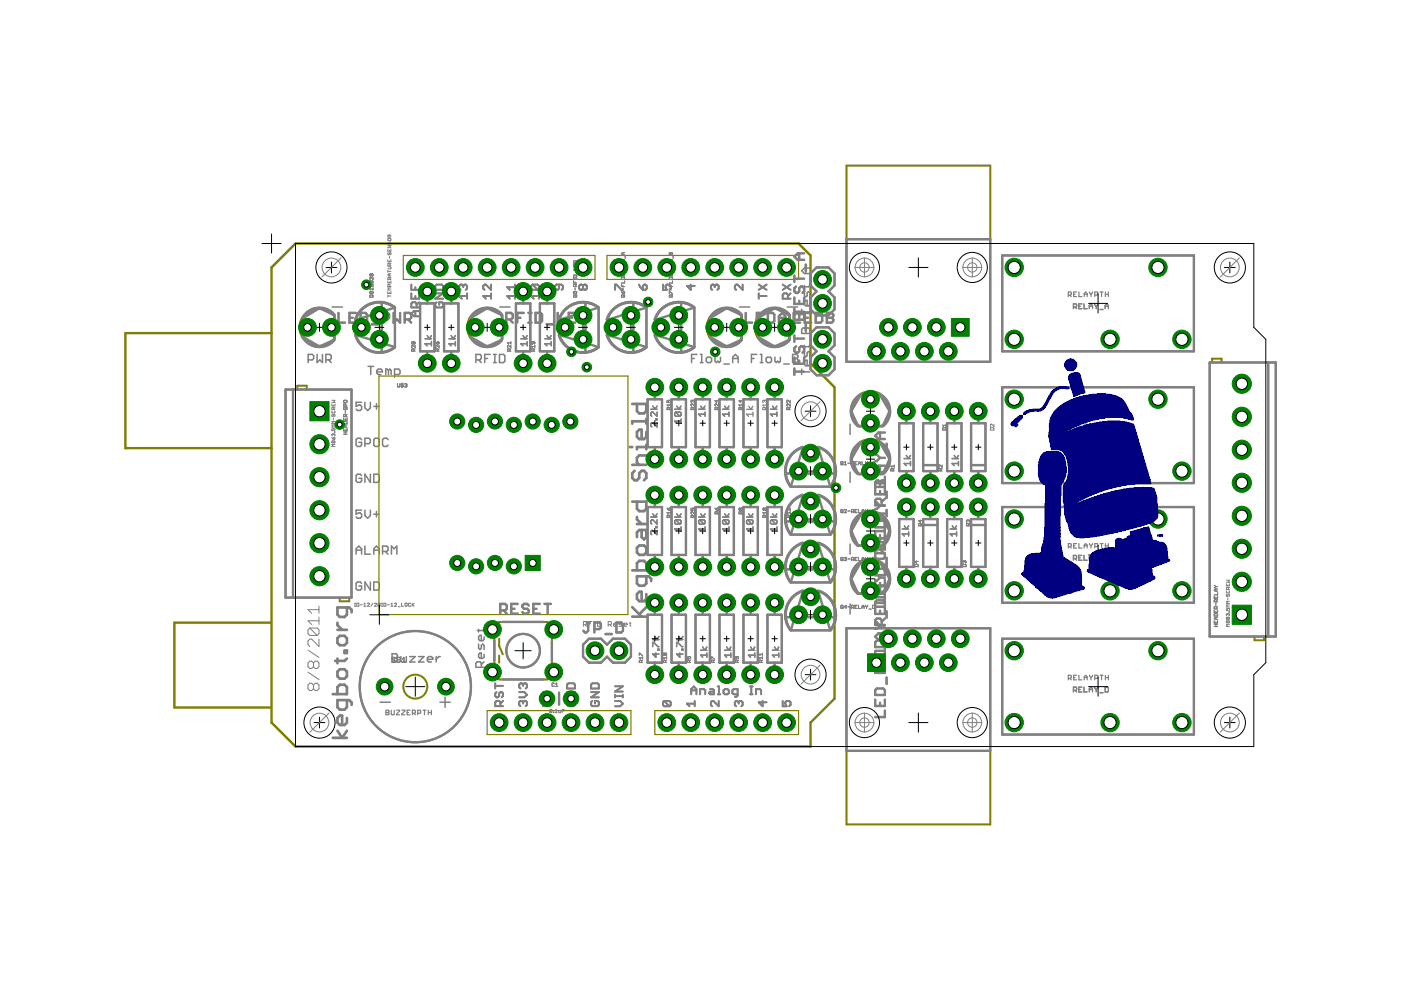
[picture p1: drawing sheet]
<svg xmlns="http://www.w3.org/2000/svg" width="297mm" height="210mm" viewBox="0 0 297 210" stroke-linecap="round" stroke-linejoin="round" font-family="sans-serif">
<g fill="#7f7f7f" stroke="#7f7f7f" stroke-width=".57">
<path d="M70.5 156.4h3.1z"/>
<path d="M73.6 154.9l-1.1 1.5z"/>
<path d="M71.5 154.9l1 1.5z"/>
<path d="M73.6 152.2v1z"/>
<path d="M73 153.7l.6-.5z"/>
<path d="M72.1 153.7h.9z"/>
<path d="M71.5 153.2l.6 .5z"/>
<path d="M71.5 152.2v1z"/>
<path d="M71.5 152.2l.6-.5z"/>
<path d="M72.1 151.7h.4z"/>
<path d="M72.5 151.7v2z"/>
<path d="M74.5 148.9v.6z"/>
<path d="M74 148.4l.5 .5z"/>
<path d="M71.5 148.4h2.5z"/>
<path d="M71.5 148.4v1.5z"/>
<path d="M71.5 149.9l.6 .6z"/>
<path d="M72.1 150.5h.9z"/>
<path d="M73.6 149.9l-.6 .6z"/>
<path d="M73.6 148.4v1.5z"/>
<path d="M70.5 147.2h3.1z"/>
<path d="M73.6 145.7v1.5z"/>
<path d="M73 145.2l.6 .5z"/>
<path d="M72.1 145.2h.9z"/>
<path d="M71.5 145.7l.6-.5z"/>
<path d="M71.5 145.7v1.5z"/>
<path d="M73.6 142.4v1z"/>
<path d="M73 141.9l.6 .5z"/>
<path d="M72.1 141.9h.9z"/>
<path d="M72.1 141.9l-.6 .5z"/>
<path d="M71.5 142.4v1z"/>
<path d="M71.5 143.4l.6 .5z"/>
<path d="M72.1 143.9h.9z"/>
<path d="M73 143.9l.6-.5z"/>
<path d="M71.1 140.1h1.9z"/>
<path d="M73 140.1l.6-.5z"/>
<path d="M71.5 139.6v1z"/>
<path d="M73 138.5h.6z"/>
<path d="M73 137.9v.6z"/>
<path d="M73 137.9h.6z"/>
<path d="M73.6 137.9v.6z"/>
<path d="M73.6 135.3v1z"/>
<path d="M73 134.8l.6 .5z"/>
<path d="M72.1 134.8h.9z"/>
<path d="M71.5 135.3l.6-.5z"/>
<path d="M71.5 135.3v1z"/>
<path d="M71.5 136.3l.6 .5z"/>
<path d="M72.1 136.8h.9z"/>
<path d="M73 136.8l.6-.5z"/>
<path d="M71.5 133.5h2.1z"/>
<path d="M71.5 132.5l1 1z"/>
<path d="M71.5 132v.5z"/>
<path d="M74.5 129.3v.5z"/>
<path d="M74 128.8l.5 .5z"/>
<path d="M71.5 128.8h2.5z"/>
<path d="M71.5 128.8v1.5z"/>
<path d="M71.5 130.3l.6 .5z"/>
<path d="M72.1 130.8h.9z"/>
<path d="M73 130.8l.6-.5z"/>
<path d="M73.6 128.8v1.5z"/>
<path d="M134 130.7h3z"/>
<path d="M134 128.7l2 2z"/>
<path d="M135.5 130.2l1.5-1.5z"/>
<path d="M137 126v1z"/>
<path d="M137 127l-.5 .5z"/>
<path d="M135.5 127.5h1z"/>
<path d="M135 127l.5 .5z"/>
<path d="M135 126v1z"/>
<path d="M135 126l.5-.5z"/>
<path d="M135.5 125.5h.5z"/>
<path d="M136 125.5v2z"/>
<path d="M138 122.7v.5z"/>
<path d="M137.5 122.2l.5 .5z"/>
<path d="M135 122.2h2.5z"/>
<path d="M135 122.2v1.5z"/>
<path d="M135 123.7l.5 .5z"/>
<path d="M135.5 124.2h1z"/>
<path d="M136.5 124.2l.5-.5z"/>
<path d="M137 122.2v1.5z"/>
<path d="M134 120.9h3z"/>
<path d="M137 119.4v1.5z"/>
<path d="M136.5 118.9l.5 .5z"/>
<path d="M135.5 118.9h1z"/>
<path d="M135.5 118.9l-.5 .5z"/>
<path d="M135 119.4v1.5z"/>
<path d="M137 116.1v1z"/>
<path d="M136.5 115.7l.5 .4z"/>
<path d="M135.5 115.7h1z"/>
<path d="M135.5 115.7l-.5 .4z"/>
<path d="M135 116.1v1z"/>
<path d="M135 117.1l.5 .5z"/>
<path d="M135.5 117.6h1z"/>
<path d="M137 117.1l-.5 .5z"/>
<path d="M135 112.9v1z"/>
<path d="M135.5 112.4l-.5 .5z"/>
<path d="M135.5 112.4h1.5z"/>
<path d="M137 112.4v1.5z"/>
<path d="M137 113.9l-.5 .5z"/>
<path d="M136 113.9l.5 .5z"/>
<path d="M136 112.4v1.5z"/>
<path d="M135 111.1h2z"/>
<path d="M135 110.1l1 1z"/>
<path d="M135 109.6v.5z"/>
<path d="M134 106.4h3z"/>
<path d="M137 106.4v1.5z"/>
<path d="M137 107.9l-.5 .5z"/>
<path d="M135.5 108.4h1z"/>
<path d="M135 107.9l.5 .5z"/>
<path d="M135 106.4v1.5z"/>
<path d="M134.5 99.8l-.5 .5z"/>
<path d="M134 100.3v1z"/>
<path d="M134 101.3l.5 .5z"/>
<path d="M134.5 101.8h.5z"/>
<path d="M135.5 101.3l-.5 .5z"/>
<path d="M135.5 100.3v1z"/>
<path d="M135.5 100.3l.5-.5z"/>
<path d="M136 99.8h.5z"/>
<path d="M136.5 99.8l.5 .5z"/>
<path d="M137 100.3v1z"/>
<path d="M137 101.3l-.5 .5z"/>
<path d="M134 98.6h3z"/>
<path d="M135 98l.5 .6z"/>
<path d="M135 97v1z"/>
<path d="M135 97l.5-.4z"/>
<path d="M135.5 96.6h1.5z"/>
<path d="M135 94.8v.5z"/>
<path d="M135 94.8h2z"/>
<path d="M137 94.3v1z"/>
<path d="M133.5 94.8h.5z"/>
<path d="M137 91.6v1z"/>
<path d="M137 92.6l-.5 .5z"/>
<path d="M135.5 93.1h1z"/>
<path d="M135 92.6l.5 .5z"/>
<path d="M135 91.6v1z"/>
<path d="M135 91.6l.5-.5z"/>
<path d="M135.5 91.1h.5z"/>
<path d="M136 91.1v2z"/>
<path d="M134 89.3v.5z"/>
<path d="M134 89.3h3z"/>
<path d="M137 88.8v1z"/>
<path d="M134 85.6h3z"/>
<path d="M137 85.6v1.5z"/>
<path d="M137 87.1l-.5 .6z"/>
<path d="M135.5 87.7h1z"/>
<path d="M135 87.1l.5 .6z"/>
<path d="M135 85.6v1.5z"/>
</g>
<g fill="#7f7f7f" stroke="#7f7f7f" stroke-width=".32">
<path d="M75.5 85.3h1.2z"/>
<path d="M75.5 85.3v.9z"/>
<path d="M75.5 86.2l.6-.3z"/>
<path d="M76.1 85.9h.3z"/>
<path d="M76.4 85.9l.3 .3z"/>
<path d="M76.7 86.2v.5z"/>
<path d="M76.4 87l.3-.3z"/>
<path d="M75.8 87h.6z"/>
<path d="M75.5 86.7l.3 .3z"/>
<path d="M77.4 85.3v1.2z"/>
<path d="M77.4 86.5l.6 .5z"/>
<path d="M78 87l.5-.5z"/>
<path d="M78.5 85.3v1.2z"/>
<path d="M79.2 86.2h1.2z"/>
<path d="M79.8 85.6v1.1z"/>
<path d="M75.5 108.2h1.2z"/>
<path d="M75.5 108.2v.8z"/>
<path d="M75.5 109l.6-.3z"/>
<path d="M76.1 108.7h.3z"/>
<path d="M76.4 108.7l.3 .3z"/>
<path d="M76.7 109v.6z"/>
<path d="M76.4 109.9l.3-.3z"/>
<path d="M75.8 109.9h.6z"/>
<path d="M75.5 109.6l.3 .3z"/>
<path d="M77.4 108.2v1.1z"/>
<path d="M77.4 109.3l.6 .6z"/>
<path d="M78 109.9l.5-.6z"/>
<path d="M78.5 108.2v1.1z"/>
<path d="M79.2 109h1.2z"/>
<path d="M79.8 108.4v1.2z"/>
<path d="M76.4 100.5l.3 .3z"/>
<path d="M75.8 100.5h.6z"/>
<path d="M75.8 100.5l-.3 .3z"/>
<path d="M75.5 100.8v1.2z"/>
<path d="M75.5 102l.3 .3z"/>
<path d="M75.8 102.3h.6z"/>
<path d="M76.4 102.3l.3-.3z"/>
<path d="M76.7 101.4v.6z"/>
<path d="M76.1 101.4h.6z"/>
<path d="M77.4 100.5v1.8z"/>
<path d="M77.4 100.5l1.1 1.8z"/>
<path d="M78.5 100.5v1.8z"/>
<path d="M79.2 100.5v1.8z"/>
<path d="M79.2 102.3h.9z"/>
<path d="M80.4 102l-.3 .3z"/>
<path d="M80.4 100.8v1.2z"/>
<path d="M80.1 100.5l.3 .3z"/>
<path d="M79.2 100.5h.9z"/>
<path d="M76.4 123.4l.3 .3z"/>
<path d="M75.8 123.4h.6z"/>
<path d="M75.5 123.7l.3-.3z"/>
<path d="M75.5 123.7v1.1z"/>
<path d="M75.5 124.8l.3 .3z"/>
<path d="M75.8 125.1h.6z"/>
<path d="M76.4 125.1l.3-.3z"/>
<path d="M76.7 124.2v.6z"/>
<path d="M76.1 124.2h.6z"/>
<path d="M77.4 123.4v1.7z"/>
<path d="M77.4 123.4l1.1 1.7z"/>
<path d="M78.5 123.4v1.7z"/>
<path d="M79.2 123.4v1.7z"/>
<path d="M79.2 125.1h.9z"/>
<path d="M80.1 125.1l.3-.3z"/>
<path d="M80.4 123.7v1.1z"/>
<path d="M80.1 123.4l.3 .3z"/>
<path d="M79.2 123.4h.9z"/>
<path d="M76.4 92.9l.3 .3z"/>
<path d="M75.8 92.9h.6z"/>
<path d="M75.8 92.9l-.3 .3z"/>
<path d="M75.5 93.2v1.2z"/>
<path d="M75.5 94.4l.3 .3z"/>
<path d="M75.8 94.7h.6z"/>
<path d="M76.4 94.7l.3-.3z"/>
<path d="M76.7 93.8v.6z"/>
<path d="M76.1 93.8h.6z"/>
<path d="M77.4 92.9v1.8z"/>
<path d="M77.4 92.9h.8z"/>
<path d="M78.2 92.9l.3 .3z"/>
<path d="M78.5 93.2v.6z"/>
<path d="M78.2 94.1l.3-.3z"/>
<path d="M77.4 94.1h.8z"/>
<path d="M79.5 92.9h.6z"/>
<path d="M79.5 92.9l-.3 .3z"/>
<path d="M79.2 93.2v1.2z"/>
<path d="M79.2 94.4l.3 .3z"/>
<path d="M79.5 94.7h.6z"/>
<path d="M80.4 94.4l-.3 .3z"/>
<path d="M80.4 93.2v1.2z"/>
<path d="M80.1 92.9l.3 .3z"/>
<path d="M82 92.9l.3 .3z"/>
<path d="M81.4 92.9h.6z"/>
<path d="M81.4 92.9l-.3 .3z"/>
<path d="M81.1 93.2v1.2z"/>
<path d="M81.1 94.4l.3 .3z"/>
<path d="M81.4 94.7h.6z"/>
<path d="M82 94.7l.3-.3z"/>
<path d="M100.9 141.5h1.7z"/>
<path d="M100.9 140.6v.9z"/>
<path d="M101.2 140.3l-.3 .3z"/>
<path d="M101.2 140.3h.6z"/>
<path d="M101.8 140.3l.2 .3z"/>
<path d="M102 140.6v.9z"/>
<path d="M102 140.9l.6-.6z"/>
<path d="M102.6 138.7v.6z"/>
<path d="M102.3 139.6l.3-.3z"/>
<path d="M101.8 139.6h.5z"/>
<path d="M101.5 139.3l.3 .3z"/>
<path d="M101.5 138.7v.6z"/>
<path d="M101.5 138.7l.3-.2z"/>
<path d="M101.8 138.5h.2z"/>
<path d="M102 138.5v1.1z"/>
<path d="M102.6 136.9v.8z"/>
<path d="M102.3 136.6l.3 .3z"/>
<path d="M102.3 136.6l-.3 .3z"/>
<path d="M102 136.9v.5z"/>
<path d="M102 137.4l-.2 .3z"/>
<path d="M101.5 137.4l.3 .3z"/>
<path d="M101.5 136.6v.8z"/>
<path d="M102.6 135v.6z"/>
<path d="M102.3 135.8l.3-.2z"/>
<path d="M101.8 135.8h.5z"/>
<path d="M101.5 135.6l.3 .2z"/>
<path d="M101.5 135v.6z"/>
<path d="M101.5 135l.3-.3z"/>
<path d="M101.8 134.7h.2z"/>
<path d="M102 134.7v1.1z"/>
<path d="M101.2 133.7h1.1z"/>
<path d="M102.3 133.7l.3-.3z"/>
<path d="M101.5 133.4v.6z"/>
<path d="M65.3 75.1v1.8z"/>
<path d="M65.3 75.1h.9z"/>
<path d="M66.2 75.1l.3 .3z"/>
<path d="M66.5 75.4v.6z"/>
<path d="M66.5 76l-.3 .3z"/>
<path d="M65.3 76.3h.9z"/>
<path d="M67.2 75.1v1.8z"/>
<path d="M67.2 76.9l.6-.6z"/>
<path d="M67.8 76.3l.6 .6z"/>
<path d="M68.4 75.1v1.8z"/>
<path d="M69.1 75.1v1.8z"/>
<path d="M69.1 75.1h.9z"/>
<path d="M70 75.1l.2 .3z"/>
<path d="M70.2 75.4v.6z"/>
<path d="M70.2 76l-.2 .3z"/>
<path d="M69.1 76.3h.9z"/>
<path d="M69.7 76.3l.5 .6z"/>
<path d="M78.6 77.7v1.7z"/>
<path d="M78 77.7h1.2z"/>
<path d="M80.2 79.4h.6z"/>
<path d="M79.9 79.1l.3 .3z"/>
<path d="M79.9 78.5v.6z"/>
<path d="M79.9 78.5l.3-.2z"/>
<path d="M80.2 78.3h.6z"/>
<path d="M80.8 78.3l.3 .2z"/>
<path d="M81.1 78.5v.3z"/>
<path d="M79.9 78.8h1.2z"/>
<path d="M81.8 78.3v1.1z"/>
<path d="M81.8 78.3h.3z"/>
<path d="M82.1 78.3l.3 .2z"/>
<path d="M82.4 78.5v.9z"/>
<path d="M82.4 78.5l.3-.2z"/>
<path d="M82.7 78.3l.2 .2z"/>
<path d="M82.9 78.5v.9z"/>
<path d="M83.7 78.3v1.7z"/>
<path d="M83.7 78.3h.8z"/>
<path d="M84.5 78.3l.3 .2z"/>
<path d="M84.8 78.5v.6z"/>
<path d="M84.8 79.1l-.3 .3z"/>
<path d="M83.7 79.4h.8z"/>
<path d="M75.5 116.4v1.1z"/>
<path d="M75.5 116.4l.6-.6z"/>
<path d="M76.1 115.8l.6 .6z"/>
<path d="M76.7 116.4v1.1z"/>
<path d="M75.5 116.6h1.2z"/>
<path d="M77.4 115.8v1.7z"/>
<path d="M77.4 117.5h1.1z"/>
<path d="M79.2 116.4v1.1z"/>
<path d="M79.2 116.4l.6-.6z"/>
<path d="M79.8 115.8l.6 .6z"/>
<path d="M80.4 116.4v1.1z"/>
<path d="M79.2 116.6h1.2z"/>
<path d="M81.1 115.8v1.7z"/>
<path d="M81.1 115.8h.9z"/>
<path d="M82 115.8l.3 .3z"/>
<path d="M82.3 116.1v.5z"/>
<path d="M82 116.9l.3-.3z"/>
<path d="M81.1 116.9h.9z"/>
<path d="M81.7 116.9l.6 .6z"/>
<path d="M83 115.8v1.7z"/>
<path d="M83 115.8l.6 .6z"/>
<path d="M84.1 115.8l-.5 .6z"/>
<path d="M84.1 115.8v1.7z"/>
<path d="M83.1 138.6v1.8z"/>
<path d="M83.1 138.6h.9z"/>
<path d="M84 138.6l.3 .3z"/>
<path d="M84.3 138.9v.3z"/>
<path d="M84 139.5l.3-.3z"/>
<path d="M84 139.5l.3 .3z"/>
<path d="M84.3 139.8v.3z"/>
<path d="M84.3 140.1l-.3 .3z"/>
<path d="M83.1 140.4h.9z"/>
<path d="M83.1 139.5h.9z"/>
<path d="M85 139.2v.9z"/>
<path d="M85 140.1l.3 .3z"/>
<path d="M85.3 140.4h.8z"/>
<path d="M86.1 139.2v1.2z"/>
<path d="M86.9 139.2h1.1z"/>
<path d="M86.9 140.4l1.1-1.2z"/>
<path d="M86.9 140.4h1.1z"/>
<path d="M88.7 139.2h1.2z"/>
<path d="M88.7 140.4l1.2-1.2z"/>
<path d="M88.7 140.4h1.2z"/>
<path d="M90.9 140.4h.6z"/>
<path d="M90.6 140.1l.3 .3z"/>
<path d="M90.6 139.5v.6z"/>
<path d="M90.6 139.5l.3-.3z"/>
<path d="M90.9 139.2h.6z"/>
<path d="M91.5 139.2l.3 .3z"/>
<path d="M91.8 139.5v.3z"/>
<path d="M90.6 139.8h1.2z"/>
<path d="M92.5 139.2v1.2z"/>
<path d="M92.5 139.8l.5-.6z"/>
<path d="M93 139.2h.3z"/>
<path d="M93.3 148.9h2.1z"/>
<path d="M94.4 147.8v2.2z"/>
<path d="M100.9 75.1v1.8z"/>
<path d="M100.9 75.1h.9z"/>
<path d="M101.8 75.1l.2 .3z"/>
<path d="M102 75.4v.6z"/>
<path d="M102 76l-.2 .3z"/>
<path d="M100.9 76.3h.9z"/>
<path d="M101.5 76.3l.5 .6z"/>
<path d="M102.8 75.1v1.8z"/>
<path d="M102.8 75.1h1.1z"/>
<path d="M102.8 76h.6z"/>
<path d="M104.6 76.9h.6z"/>
<path d="M104.9 75.1v1.8z"/>
<path d="M104.6 75.1h.6z"/>
<path d="M105.9 75.1v1.8z"/>
<path d="M105.9 76.9h.8z"/>
<path d="M106.7 76.9l.3-.3z"/>
<path d="M107 75.4v1.2z"/>
<path d="M106.7 75.1l.3 .3z"/>
<path d="M105.9 75.1h.8z"/>
<path d="M166.9 65.1h2.2z"/>
<path d="M156.8 65.1h2.1z"/>
<path d="M180.2 89.9v2.2z"/>
<path d="M180.2 100.1v2.2z"/>
<path d="M180.2 115.3v2.2z"/>
<path d="M180.2 128v2.2z"/>
<path d="M70.4 65.1h2.2z"/>
<path d="M106 65.1h2.1z"/>
<path d="M170 66.1h1.7z"/>
<path d="M170 65.6v1.1z"/>
<path d="M171.7 64v.6z"/>
<path d="M171.7 64.6l-.3 .3z"/>
<path d="M170.8 64.9h.6z"/>
<path d="M170.6 64.6l.2 .3z"/>
<path d="M170.6 64v.6z"/>
<path d="M170.8 63.7l-.2 .3z"/>
<path d="M170.8 63.7h.3z"/>
<path d="M171.1 63.7v1.2z"/>
<path d="M171.7 62.1v.9z"/>
<path d="M171.4 61.8l.3 .3z"/>
<path d="M171.4 61.8l-.3 .3z"/>
<path d="M171.1 62.1v.6z"/>
<path d="M170.8 63l.3-.3z"/>
<path d="M170.6 62.7l.2 .3z"/>
<path d="M170.6 61.8v.9z"/>
<path d="M170.3 60.8h1.1z"/>
<path d="M171.4 60.8l.3-.3z"/>
<path d="M170.6 60.5v.6z"/>
<path d="M172 58.7v1.2z"/>
<path d="M170.6 58h1.1z"/>
<path d="M170 57.4l.6 .6z"/>
<path d="M170 57.4l.6-.6z"/>
<path d="M170.6 56.8h1.1z"/>
<path d="M170.8 56.8v1.2z"/>
<path d="M170 78.8h1.7z"/>
<path d="M170 78.3v1.1z"/>
<path d="M171.7 76.7v.6z"/>
<path d="M171.7 77.3l-.3 .3z"/>
<path d="M170.8 77.6h.6z"/>
<path d="M170.6 77.3l.2 .3z"/>
<path d="M170.6 76.7v.6z"/>
<path d="M170.8 76.4l-.2 .3z"/>
<path d="M170.8 76.4h.3z"/>
<path d="M171.1 76.4v1.2z"/>
<path d="M171.7 74.8v.9z"/>
<path d="M171.4 74.5l.3 .3z"/>
<path d="M171.4 74.5l-.3 .3z"/>
<path d="M171.1 74.8v.6z"/>
<path d="M170.8 75.7l.3-.3z"/>
<path d="M170.6 75.4l.2 .3z"/>
<path d="M170.6 74.5v.9z"/>
<path d="M170.3 73.5h1.1z"/>
<path d="M171.4 73.5l.3-.3z"/>
<path d="M170.6 73.2v.6z"/>
<path d="M172 71.4v1.2z"/>
<path d="M170 70.7h1.7z"/>
<path d="M170 69.8v.9z"/>
<path d="M170 69.8l.3-.3z"/>
<path d="M170.3 69.5h.3z"/>
<path d="M170.6 69.5l.2 .3z"/>
<path d="M170.8 69.8l.3-.3z"/>
<path d="M171.1 69.5h.3z"/>
<path d="M171.4 69.5l.3 .3z"/>
<path d="M171.7 69.8v.9z"/>
<path d="M170.8 69.8v.9z"/>
<path d="M146.6 75.1v1.8z"/>
<path d="M146.6 75.1h1.2z"/>
<path d="M146.6 76h.6z"/>
<path d="M148.5 75.1h.3z"/>
<path d="M148.8 75.1v1.8z"/>
<path d="M148.5 76.9h.6z"/>
<path d="M150 76.9h.6z"/>
<path d="M150.9 76.6l-.3 .3z"/>
<path d="M150.9 76v.6z"/>
<path d="M150.6 75.7l.3 .3z"/>
<path d="M150 75.7h.6z"/>
<path d="M149.7 76l.3-.3z"/>
<path d="M149.7 76v.6z"/>
<path d="M149.7 76.6l.3 .3z"/>
<path d="M151.6 75.7v.9z"/>
<path d="M151.6 76.6l.3 .3z"/>
<path d="M152.2 76.6l-.3 .3z"/>
<path d="M152.2 76.6l.3 .3z"/>
<path d="M152.5 76.9l.3-.3z"/>
<path d="M152.8 75.7v.9z"/>
<path d="M153.5 77.2h1.1z"/>
<path d="M155.3 75.7v1.2z"/>
<path d="M155.9 75.1l-.6 .6z"/>
<path d="M155.9 75.1l.6 .6z"/>
<path d="M156.5 75.7v1.2z"/>
<path d="M155.3 76h1.2z"/>
<path d="M159.3 75.1v1.8z"/>
<path d="M159.3 75.1h1.2z"/>
<path d="M159.3 76h.6z"/>
<path d="M161.2 75.1h.3z"/>
<path d="M161.5 75.1v1.8z"/>
<path d="M161.2 76.9h.6z"/>
<path d="M162.7 76.9h.6z"/>
<path d="M163.6 76.6l-.3 .3z"/>
<path d="M163.6 76v.6z"/>
<path d="M163.3 75.7l.3 .3z"/>
<path d="M162.7 75.7h.6z"/>
<path d="M162.7 75.7l-.3 .3z"/>
<path d="M162.4 76v.6z"/>
<path d="M162.4 76.6l.3 .3z"/>
<path d="M164.3 75.7v.9z"/>
<path d="M164.3 76.6l.3 .3z"/>
<path d="M164.9 76.6l-.3 .3z"/>
<path d="M164.9 76.6l.3 .3z"/>
<path d="M165.2 76.9l.3-.3z"/>
<path d="M165.5 75.7v.9z"/>
<path d="M166.2 77.2h1.1z"/>
<path d="M168 75.1v1.8z"/>
<path d="M168 75.1h.9z"/>
<path d="M168.9 75.1l.3 .3z"/>
<path d="M169.2 75.4v.3z"/>
<path d="M169.2 75.7l-.3 .3z"/>
<path d="M168.9 76l.3 .3z"/>
<path d="M169.2 76.3v.3z"/>
<path d="M169.2 76.6l-.3 .3z"/>
<path d="M168 76.9h.9z"/>
<path d="M168 76h.9z"/>
<path d="M80.6 148.9h2.2z"/>
<path d="M125.6 148.6l-.3 .3z"/>
<path d="M125.3 148.9v.6z"/>
<path d="M125.3 149.5l.3 .3z"/>
<path d="M125.6 149.8h1.1z"/>
<path d="M127 149.5l-.3 .3z"/>
<path d="M127 148.9v.6z"/>
<path d="M126.7 148.6l.3 .3z"/>
<path d="M126.2 148.6h.5z"/>
<path d="M126.2 148.6v.6z"/>
<path d="M125.3 147.9h1.7z"/>
<path d="M125.3 147.9l1.7-1.2z"/>
<path d="M125.3 146.7h1.7z"/>
<path d="M125.3 146h1.7z"/>
<path d="M127 145.1v.9z"/>
<path d="M126.7 144.9l.3 .2z"/>
<path d="M125.6 144.9h1.1z"/>
<path d="M125.6 144.9l-.3 .2z"/>
<path d="M125.3 145.1v.9z"/>
<path d="M115.1 148.6v1.2z"/>
<path d="M115.1 149.8h.9z"/>
<path d="M115.7 149.2l.3 .6z"/>
<path d="M115.7 148.9v.3z"/>
<path d="M115.7 148.9l.3-.3z"/>
<path d="M116 148.6h.6z"/>
<path d="M116.6 148.6l.2 .3z"/>
<path d="M116.8 148.9v.6z"/>
<path d="M116.8 149.5l-.2 .3z"/>
<path d="M115.1 147.9h1.2z"/>
<path d="M116.8 147.3l-.5 .6z"/>
<path d="M116.3 146.7l.5 .6z"/>
<path d="M115.1 146.7h1.2z"/>
<path d="M105 149.8h1.7z"/>
<path d="M105 148.9v.9z"/>
<path d="M105.2 148.6l-.2 .3z"/>
<path d="M105.2 148.6h.6z"/>
<path d="M105.8 148.6l.3 .3z"/>
<path d="M106.1 148.9v.9z"/>
<path d="M106.1 149.2l.6-.6z"/>
<path d="M105.2 146.7l-.2 .3z"/>
<path d="M105 147v.6z"/>
<path d="M105 147.6l.2 .3z"/>
<path d="M105.2 147.9h.3z"/>
<path d="M105.5 147.9l.3-.3z"/>
<path d="M105.8 147v.6z"/>
<path d="M106.1 146.7l-.3 .3z"/>
<path d="M106.1 146.7h.3z"/>
<path d="M106.4 146.7l.3 .3z"/>
<path d="M106.7 147v.6z"/>
<path d="M106.4 147.9l.3-.3z"/>
<path d="M105 145.4h1.7z"/>
<path d="M105 144.9v1.1z"/>
<path d="M130.4 149.8h1.1z"/>
<path d="M131.5 149.8l.6-.6z"/>
<path d="M131.5 148.6l.6 .6z"/>
<path d="M130.4 148.6h1.1z"/>
<path d="M132.1 147.3v.6z"/>
<path d="M130.4 147.6h1.7z"/>
<path d="M130.4 147.3v.6z"/>
<path d="M130.4 146.7h1.7z"/>
<path d="M130.4 146.7l1.7-1.2z"/>
<path d="M130.4 145.5h1.7z"/>
<path d="M110 149.5l.3 .3z"/>
<path d="M110 148.9v.6z"/>
<path d="M110.3 148.6l-.3 .3z"/>
<path d="M110.3 148.6h.3z"/>
<path d="M110.6 148.6l.3 .3z"/>
<path d="M110.9 148.9v.3z"/>
<path d="M111.2 148.6l-.3 .3z"/>
<path d="M111.2 148.6h.3z"/>
<path d="M111.5 148.6l.3 .3z"/>
<path d="M111.8 148.9v.6z"/>
<path d="M111.8 149.5l-.3 .3z"/>
<path d="M110 147.9h1.2z"/>
<path d="M111.8 147.3l-.6 .6z"/>
<path d="M111.2 146.7l.6 .6z"/>
<path d="M110 146.7h1.2z"/>
<path d="M110 145.7l.3 .3z"/>
<path d="M110 145.1v.6z"/>
<path d="M110 145.1l.3-.2z"/>
<path d="M110.3 144.9h.3z"/>
<path d="M110.6 144.9l.3 .2z"/>
<path d="M110.9 145.1v.3z"/>
<path d="M110.9 145.1l.3-.2z"/>
<path d="M111.2 144.9h.3z"/>
<path d="M111.5 144.9l.3 .2z"/>
<path d="M111.8 145.1v.6z"/>
<path d="M111.8 145.7l-.3 .3z"/>
<path d="M140.8 149.8h1.2z"/>
<path d="M140.5 149.5l.3 .3z"/>
<path d="M140.5 148.9v.6z"/>
<path d="M140.5 148.9l.3-.3z"/>
<path d="M140.8 148.6h1.2z"/>
<path d="M142 148.6l.2 .3z"/>
<path d="M142.2 148.9v.6z"/>
<path d="M142.2 149.5l-.2 .3z"/>
<path d="M140.8 148.6l1.2 1.2z"/>
<path d="M145.6 149.2l.6 .6z"/>
<path d="M145.6 149.2h1.7z"/>
<path d="M147.3 148.6v1.2z"/>
<path d="M152.4 148.6v1.2z"/>
<path d="M151.3 148.6l1.1 1.2z"/>
<path d="M151 148.6h.3z"/>
<path d="M151 148.6l-.3 .3z"/>
<path d="M150.7 148.9v.6z"/>
<path d="M150.7 149.5l.3 .3z"/>
<path d="M155.8 149.5l.2 .3z"/>
<path d="M155.8 148.9v.6z"/>
<path d="M155.8 148.9l.2-.3z"/>
<path d="M156 148.6h.3z"/>
<path d="M156.3 148.6l.3 .3z"/>
<path d="M156.6 148.9v.3z"/>
<path d="M156.6 148.9l.3-.3z"/>
<path d="M156.9 148.6h.3z"/>
<path d="M157.2 148.6l.3 .3z"/>
<path d="M157.5 148.9v.6z"/>
<path d="M157.5 149.5l-.3 .3z"/>
<path d="M160.8 148.9h1.8z"/>
<path d="M160.8 148.9l.9 .9z"/>
<path d="M161.7 148.6v1.2z"/>
<path d="M165.9 148.6v1.2z"/>
<path d="M165.9 149.8h.9z"/>
<path d="M166.5 149.2l.3 .6z"/>
<path d="M166.5 148.9v.3z"/>
<path d="M166.5 148.9l.3-.3z"/>
<path d="M166.8 148.6h.5z"/>
<path d="M167.3 148.6l.3 .3z"/>
<path d="M167.6 148.9v.6z"/>
<path d="M167.3 149.8l.3-.3z"/>
<path d="M146.5 146.1v1.1z"/>
<path d="M147.1 145.5l-.6 .6z"/>
<path d="M147.1 145.5l.6 .6z"/>
<path d="M147.7 146.1v1.1z"/>
<path d="M146.5 146.4h1.2z"/>
<path d="M148.4 146.1v1.1z"/>
<path d="M148.4 146.1h.8z"/>
<path d="M149.2 146.1l.3 .3z"/>
<path d="M149.5 146.4v.8z"/>
<path d="M150.5 146.1h.6z"/>
<path d="M151.1 146.1l.3 .3z"/>
<path d="M151.4 146.4v.8z"/>
<path d="M150.5 147.2h.9z"/>
<path d="M150.3 147l.2 .2z"/>
<path d="M150.5 146.7l-.2 .3z"/>
<path d="M150.5 146.7h.9z"/>
<path d="M152.1 145.5h.3z"/>
<path d="M152.4 145.5v1.7z"/>
<path d="M152.1 147.2h.6z"/>
<path d="M153.7 147.2h.5z"/>
<path d="M154.2 147.2l.3-.2z"/>
<path d="M154.5 146.4v.6z"/>
<path d="M154.2 146.1l.3 .3z"/>
<path d="M153.7 146.1h.5z"/>
<path d="M153.4 146.4l.3-.3z"/>
<path d="M153.4 146.4v.6z"/>
<path d="M153.4 147l.3 .2z"/>
<path d="M155.8 147.8h.3z"/>
<path d="M156.1 147.8l.3-.3z"/>
<path d="M156.4 146.1v1.4z"/>
<path d="M155.5 146.1h.9z"/>
<path d="M155.2 146.4l.3-.3z"/>
<path d="M155.2 146.4v.6z"/>
<path d="M155.2 147l.3 .2z"/>
<path d="M155.5 147.2h.9z"/>
<path d="M159 147.2h.6z"/>
<path d="M159.3 145.5v1.7z"/>
<path d="M159 145.5h.6z"/>
<path d="M160.2 146.1v1.1z"/>
<path d="M160.2 146.1h.9z"/>
<path d="M161.1 146.1l.3 .3z"/>
<path d="M161.4 146.4v.8z"/>
<path d="M92.3 64.3l.3-.2z"/>
<path d="M92.3 64.3v.6z"/>
<path d="M92.3 64.9l.3 .3z"/>
<path d="M92.6 65.2h1.1z"/>
<path d="M93.7 65.2l.3-.3z"/>
<path d="M94 64.3v.6z"/>
<path d="M93.7 64.1l.3 .2z"/>
<path d="M93.1 64.1h.6z"/>
<path d="M93.1 64.1v.5z"/>
<path d="M92.3 63.4h1.7z"/>
<path d="M92.3 63.4l1.7-1.2z"/>
<path d="M92.3 62.2h1.7z"/>
<path d="M92.3 61.5h1.7z"/>
<path d="M94 60.6v.9z"/>
<path d="M93.7 60.3l.3 .3z"/>
<path d="M92.6 60.3h1.1z"/>
<path d="M92.6 60.3l-.3 .3z"/>
<path d="M92.3 60.6v.9z"/>
<path d="M97.3 62.8l.6 .6z"/>
<path d="M97.3 62.8h1.8z"/>
<path d="M99.1 62.2v1.2z"/>
<path d="M97.3 61.2l.3 .3z"/>
<path d="M97.3 60.6v.6z"/>
<path d="M97.3 60.6l.3-.3z"/>
<path d="M97.6 60.3h.3z"/>
<path d="M97.9 60.3l.3 .3z"/>
<path d="M98.2 60.6v.3z"/>
<path d="M98.5 60.3l-.3 .3z"/>
<path d="M98.5 60.3h.3z"/>
<path d="M98.8 60.3l.3 .3z"/>
<path d="M99.1 60.6v.6z"/>
<path d="M99.1 61.2l-.3 .3z"/>
<path d="M102.4 62.8l.6 .6z"/>
<path d="M102.4 62.8h1.8z"/>
<path d="M104.2 62.2v1.2z"/>
<path d="M104.2 60.3v1.2z"/>
<path d="M103 60.3l1.2 1.2z"/>
<path d="M102.7 60.3h.3z"/>
<path d="M102.7 60.3l-.3 .3z"/>
<path d="M102.4 60.6v.6z"/>
<path d="M102.4 61.2l.3 .3z"/>
<path d="M107.5 62.8l.6 .6z"/>
<path d="M107.5 62.8h1.7z"/>
<path d="M109.2 62.2v1.2z"/>
<path d="M107.5 60.9l.6 .6z"/>
<path d="M107.5 60.9h1.7z"/>
<path d="M109.2 60.3v1.2z"/>
<path d="M87.8 67.1h1.1z"/>
<path d="M87.2 66.5l.6 .6z"/>
<path d="M87.2 66.5l.6-.6z"/>
<path d="M87.8 65.9h1.1z"/>
<path d="M88.1 65.9v1.2z"/>
<path d="M87.2 65.2h1.7z"/>
<path d="M87.2 64.3v.9z"/>
<path d="M87.2 64.3l.3-.2z"/>
<path d="M87.5 64.1h.6z"/>
<path d="M88.1 64.1l.2 .2z"/>
<path d="M88.3 64.3v.9z"/>
<path d="M88.3 64.6l.6-.5z"/>
<path d="M87.2 62.2v1.2z"/>
<path d="M87.2 63.4h1.7z"/>
<path d="M88.9 62.2v1.2z"/>
<path d="M88.1 62.8v.6z"/>
<path d="M87.2 61.5h1.7z"/>
<path d="M87.2 60.3v1.2z"/>
<path d="M88.1 60.9v.6z"/>
<path d="M112.6 62.8l.6 .6z"/>
<path d="M112.6 62.8h1.7z"/>
<path d="M114.3 62.2v1.2z"/>
<path d="M112.9 61.5h1.1z"/>
<path d="M112.6 61.2l.3 .3z"/>
<path d="M112.6 60.6v.6z"/>
<path d="M112.9 60.3l-.3 .3z"/>
<path d="M112.9 60.3h1.1z"/>
<path d="M114 60.3l.3 .3z"/>
<path d="M114.3 60.6v.6z"/>
<path d="M114.3 61.2l-.3 .3z"/>
<path d="M112.9 60.3l1.1 1.2z"/>
<path d="M119.4 61.2l-.3 .3z"/>
<path d="M119.4 60.6v.6z"/>
<path d="M119.1 60.3l.3 .3z"/>
<path d="M117.9 60.3h1.2z"/>
<path d="M117.9 60.3l-.2 .3z"/>
<path d="M117.7 60.6v.6z"/>
<path d="M117.7 61.2l.2 .3z"/>
<path d="M117.9 61.5h.3z"/>
<path d="M118.2 61.5l.3-.3z"/>
<path d="M118.5 60.3v.9z"/>
<path d="M122.7 61.2l.3 .3z"/>
<path d="M122.7 60.6v.6z"/>
<path d="M123 60.3l-.3 .3z"/>
<path d="M123 60.3h.3z"/>
<path d="M123.3 60.3l.3 .3z"/>
<path d="M123.9 60.3l-.3 .3z"/>
<path d="M123.9 60.3h.3z"/>
<path d="M124.2 60.3l.3 .3z"/>
<path d="M124.5 60.6v.6z"/>
<path d="M124.5 61.2l-.3 .3z"/>
<path d="M123.9 61.5h.3z"/>
<path d="M123.6 61.2l.3 .3z"/>
<path d="M123.6 61.2l-.3 .3z"/>
<path d="M123 61.5h.3z"/>
<path d="M123.6 60.6v.6z"/>
<path d="M130.4 60.3v1.2z"/>
<path d="M130.4 60.3h.2z"/>
<path d="M130.6 60.3l1.2 1.2z"/>
<path d="M131.8 61.5h.3z"/>
<path d="M135.4 60.3l.3 .6z"/>
<path d="M135.7 60.9l.6 .6z"/>
<path d="M136.3 61.5h.6z"/>
<path d="M137.2 61.2l-.3 .3z"/>
<path d="M137.2 60.6v.6z"/>
<path d="M136.9 60.3l.3 .3z"/>
<path d="M136.6 60.3h.3z"/>
<path d="M136.6 60.3l-.3 .3z"/>
<path d="M136.3 60.6v.9z"/>
<path d="M140.5 60.3v1.2z"/>
<path d="M140.5 61.5h.9z"/>
<path d="M141.1 60.9l.3 .6z"/>
<path d="M141.1 60.6v.3z"/>
<path d="M141.4 60.3l-.3 .3z"/>
<path d="M141.4 60.3h.6z"/>
<path d="M142 60.3l.2 .3z"/>
<path d="M142.2 60.6v.6z"/>
<path d="M142.2 61.2l-.2 .3z"/>
<path d="M145.6 60.6h1.7z"/>
<path d="M145.6 60.6l.9 .9z"/>
<path d="M146.5 60.3v1.2z"/>
<path d="M150.7 61.2l.3 .3z"/>
<path d="M150.7 60.6v.6z"/>
<path d="M151 60.3l-.3 .3z"/>
<path d="M151 60.3h.3z"/>
<path d="M151.3 60.3l.2 .3z"/>
<path d="M151.5 60.6v.3z"/>
<path d="M151.5 60.6l.3-.3z"/>
<path d="M151.8 60.3h.3z"/>
<path d="M152.1 60.3l.3 .3z"/>
<path d="M152.4 60.6v.6z"/>
<path d="M152.4 61.2l-.3 .3z"/>
<path d="M157.5 60.3v1.2z"/>
<path d="M156.3 60.3l1.2 1.2z"/>
<path d="M156 60.3h.3z"/>
<path d="M156 60.3l-.2 .3z"/>
<path d="M155.8 60.6v.6z"/>
<path d="M155.8 61.2l.2 .3z"/>
<path d="M160.8 62.8h1.8z"/>
<path d="M160.8 62.2v1.2z"/>
<path d="M160.8 61.5l1.8-1.2z"/>
<path d="M160.8 60.3l1.8 1.2z"/>
<path d="M165.9 63.4h1.7z"/>
<path d="M165.9 62.5v.9z"/>
<path d="M165.9 62.5l.3-.3z"/>
<path d="M166.2 62.2h.6z"/>
<path d="M166.8 62.2l.3 .3z"/>
<path d="M167.1 62.5v.9z"/>
<path d="M167.6 62.2l-.5 .6z"/>
<path d="M165.9 61.5l1.7-1.2z"/>
<path d="M165.9 60.3l1.7 1.2z"/>
<path d="M120.5 148.6l-.3 .3z"/>
<path d="M120.2 148.9v.6z"/>
<path d="M120.2 149.5l.3 .3z"/>
<path d="M120.5 149.8h1.1z"/>
<path d="M121.9 149.5l-.3 .3z"/>
<path d="M121.9 148.9v.6z"/>
<path d="M121.6 148.6l.3 .3z"/>
<path d="M121.1 148.6h.5z"/>
<path d="M121.1 148.6v.6z"/>
<path d="M120.2 147.9h1.7z"/>
<path d="M120.2 147.9l1.7-1.2z"/>
<path d="M120.2 146.7h1.7z"/>
<path d="M120.2 146h1.7z"/>
<path d="M121.9 145.1v.9z"/>
<path d="M121.6 144.9l.3 .2z"/>
<path d="M120.5 144.9h1.1z"/>
<path d="M120.5 144.9l-.3 .2z"/>
<path d="M120.2 145.1v.9z"/>
</g>
<g fill="#7f7f7f" stroke="#7f7f7f" stroke-width=".21">
<path d="M65.3 146l.4 .4z"/>
<path d="M65.3 145.2v.8z"/>
<path d="M65.3 145.2l.4-.3z"/>
<path d="M65.7 144.9h.4z"/>
<path d="M66.1 144.9l.4 .3z"/>
<path d="M66.8 144.9l-.3 .3z"/>
<path d="M66.8 144.9h.4z"/>
<path d="M67.2 144.9l.4 .3z"/>
<path d="M67.6 145.2v.8z"/>
<path d="M67.6 146l-.4 .4z"/>
<path d="M66.8 146.4h.4z"/>
<path d="M66.5 146l.3 .4z"/>
<path d="M66.5 146l-.4 .4z"/>
<path d="M65.7 146.4h.4z"/>
<path d="M66.5 145.2v.8z"/>
<path d="M65.3 142.5l2.3 1.6z"/>
<path d="M65.3 141.4l.4 .3z"/>
<path d="M65.3 140.6v.8z"/>
<path d="M65.3 140.6l.4-.4z"/>
<path d="M65.7 140.2h.4z"/>
<path d="M66.1 140.2l.4 .4z"/>
<path d="M66.5 140.6l.3-.4z"/>
<path d="M66.8 140.2h.4z"/>
<path d="M67.2 140.2l.4 .4z"/>
<path d="M67.6 140.6v.8z"/>
<path d="M67.6 141.4l-.4 .3z"/>
<path d="M66.8 141.7h.4z"/>
<path d="M66.5 141.4l.3 .3z"/>
<path d="M66.5 141.4l-.4 .3z"/>
<path d="M65.7 141.7h.4z"/>
<path d="M66.5 140.6v.8z"/>
<path d="M65.3 137.8l2.3 1.6z"/>
<path d="M67.6 135.5v1.6z"/>
<path d="M66.1 135.5l1.5 1.6z"/>
<path d="M65.7 135.5h.4z"/>
<path d="M65.7 135.5l-.4 .4z"/>
<path d="M65.3 135.9v.8z"/>
<path d="M65.3 136.7l.4 .4z"/>
<path d="M65.7 134.7h1.5z"/>
<path d="M65.3 134.3l.4 .4z"/>
<path d="M65.3 133.6v.7z"/>
<path d="M65.7 133.2l-.4 .4z"/>
<path d="M65.7 133.2h1.5z"/>
<path d="M67.2 133.2l.4 .4z"/>
<path d="M67.6 133.6v.7z"/>
<path d="M67.6 134.3l-.4 .4z"/>
<path d="M65.7 133.2l1.5 1.5z"/>
<path d="M65.3 131.6l.8 .8z"/>
<path d="M65.3 131.6h2.3z"/>
<path d="M67.6 130.8v1.6z"/>
<path d="M65.3 129.3l.8 .7z"/>
<path d="M65.3 129.3h2.3z"/>
<path d="M67.6 128.5v1.5z"/>
<path d="M123.7 131.8v1z"/>
<path d="M123.7 131.8h.5z"/>
<path d="M124.2 131.8l.2 .2z"/>
<path d="M124.4 132v.3z"/>
<path d="M124.4 132.3l-.2 .2z"/>
<path d="M123.7 132.5h.5z"/>
<path d="M124 132.5l.4 .3z"/>
<path d="M124.8 131.8v1z"/>
<path d="M124.8 131.8h.7z"/>
<path d="M124.8 132.3h.4z"/>
<path d="M125.9 132.8h.4z"/>
<path d="M126.1 131.8v1z"/>
<path d="M125.9 131.8h.4z"/>
<path d="M126.7 131.8v1z"/>
<path d="M126.7 132.8h.5z"/>
<path d="M127.2 132.8l.2-.2z"/>
<path d="M127.4 132v.6z"/>
<path d="M127.2 131.8l.2 .2z"/>
<path d="M126.7 131.8h.5z"/>
<path d="M128.9 131.8v1z"/>
<path d="M128.9 131.8h.6z"/>
<path d="M129.5 131.8l.1 .2z"/>
<path d="M129.6 132v.3z"/>
<path d="M129.6 132.3l-.1 .2z"/>
<path d="M128.9 132.5h.6z"/>
<path d="M129.3 132.5l.3 .3z"/>
<path d="M130.2 132.8h.4z"/>
<path d="M130.1 132.6l.1 .2z"/>
<path d="M130.1 132.3v.3z"/>
<path d="M130.1 132.3l.1-.2z"/>
<path d="M130.2 132.1h.4z"/>
<path d="M130.6 132.1l.1 .2z"/>
<path d="M130.7 132.3v.2z"/>
<path d="M130.1 132.5h.6z"/>
<path d="M131.2 132.8h.5z"/>
<path d="M131.7 132.8l.2-.2z"/>
<path d="M131.7 132.5l.2 .1z"/>
<path d="M131.4 132.5h.3z"/>
<path d="M131.2 132.3l.2 .2z"/>
<path d="M131.2 132.3l.2-.2z"/>
<path d="M131.4 132.1h.5z"/>
<path d="M132.5 132.8h.3z"/>
<path d="M132.3 132.6l.2 .2z"/>
<path d="M132.3 132.3v.3z"/>
<path d="M132.3 132.3l.2-.2z"/>
<path d="M132.5 132.1h.3z"/>
<path d="M132.8 132.1l.2 .2z"/>
<path d="M133 132.3v.2z"/>
<path d="M132.3 132.5h.7z"/>
<path d="M133.6 132v.6z"/>
<path d="M133.6 132.6l.2 .2z"/>
<path d="M133.4 132.1h.4z"/>
<path d="M167.7 96.2a5.6 5.6 0 0 1 2.5-1.6l.1 .4a5.1 5.1 0 0 0-2.5 8.1l-.3 .2a5.5 5.5 0 0 1 .2-7.1z" fill-rule="evenodd"/>
<path d="M173.5 94.6a5.5 5.5 0 0 1 2.7 8.7l-.3-.2a5.1 5.1 0 0 0-2.5-8.1z" fill-rule="evenodd"/>
<path d="M167.7 106.4l1.6-1.3 .9-.3 .1 .3a5.1 5.1 0 0 0-2.5 8.1l-.3 .3a5.5 5.5 0 0 1 .2-7.1z" fill-rule="evenodd"/>
<path d="M173.5 104.8a5.5 5.5 0 0 1 2.7 8.7l-.3-.3a5.1 5.1 0 0 0-2.5-8.1z" fill-rule="evenodd"/>
<path d="M167.7 116.5l1.6-1.2 .9-.4 .1 .4a5.1 5.1 0 0 0-2.5 8.1l-.3 .2a5.5 5.5 0 0 1 .2-7.1z" fill-rule="evenodd"/>
<path d="M173.5 114.9a5.5 5.5 0 0 1 2.7 8.7l-.3-.2a5.1 5.1 0 0 0-2.5-8.1z" fill-rule="evenodd"/>
<path d="M167.7 126.7a5.6 5.6 0 0 1 2.5-1.6l.1 .4a5.1 5.1 0 0 0-2.5 8l-.3 .3a5.5 5.5 0 0 1 .2-7.1z" fill-rule="evenodd"/>
<path d="M173.5 125.1a5.5 5.5 0 0 1 2.7 8.7l-.3-.3a5.1 5.1 0 0 0-2.5-8z" fill-rule="evenodd"/>
<path d="M188.4 87.2h.5a4.3 4.3 0 0 1-1.6 3.3l-.3-.4 .4-.4a3.8 3.8 0 0 0 1-2.5z" fill-rule="evenodd"/>
<path d="M186.6 83.4a4.2 4.2 0 0 1 2.3 3.8h-.5a3.8 3.8 0 0 0-2-3.4z" fill-rule="evenodd"/>
<path d="M180.2 87.2h.5l.4 1.6 1 1.3-.3 .4a4.4 4.4 0 0 1-1.6-3.3z" fill-rule="evenodd"/>
<path d="M181.3 84.3l1.1-.9 .3 .5a3.9 3.9 0 0 0-2 3.3h-.5l.1-.9 .4-1z" fill-rule="evenodd"/>
<path d="M188.4 97.3h.5a4.3 4.3 0 0 1-1.6 3.4l-.3-.4 .4-.4a3.8 3.8 0 0 0 1-2.6z" fill-rule="evenodd"/>
<path d="M186.6 93.5a4.2 4.2 0 0 1 2.3 3.8h-.5a3.8 3.8 0 0 0-2-3.3z" fill-rule="evenodd"/>
<path d="M180.2 97.3h.5l.4 1.7 1 1.2-.3 .4a4.4 4.4 0 0 1-1.6-3.3z" fill-rule="evenodd"/>
<path d="M181.3 94.5l1.1-.9 .3 .4a3.9 3.9 0 0 0-2 3.3h-.5l.1-.8 .4-1.1z" fill-rule="evenodd"/>
<path d="M188.4 112.6h.5a4.3 4.3 0 0 1-1.6 3.3l-.3-.4 .4-.4a3.8 3.8 0 0 0 1-2.5z" fill-rule="evenodd"/>
<path d="M186.6 108.8a4.2 4.2 0 0 1 2.3 3.8h-.5a3.8 3.8 0 0 0-2-3.4z" fill-rule="evenodd"/>
<path d="M180.2 112.6h.5l.4 1.6 1 1.3-.3 .4a4.3 4.3 0 0 1-1.6-3.3z" fill-rule="evenodd"/>
<path d="M181.7 109.3l.7-.5 .3 .5a3.9 3.9 0 0 0-2 3.3h-.5l.3-1.4 .5-1z" fill-rule="evenodd"/>
<path d="M188.4 122.7h.5a4.3 4.3 0 0 1-1.6 3.3l-.3-.3 .4-.4a3.7 3.7 0 0 0 1-2.6z" fill-rule="evenodd"/>
<path d="M186.6 118.9a4.2 4.2 0 0 1 2.3 3.8h-.5a3.8 3.8 0 0 0-2-3.3z" fill-rule="evenodd"/>
<path d="M180.2 122.7h.5l.4 1.6 1 1.3-.3 .4a4.4 4.4 0 0 1-1.6-3.3z" fill-rule="evenodd"/>
<path d="M181.7 119.5l.7-.5 .3 .4a3.9 3.9 0 0 0-2 3.3h-.5l.3-1.4 .5-1z" fill-rule="evenodd"/>
<path d="M154.1 65.1a4.2 4.2 0 0 1 3.3 1.6l-.4 .3a3.8 3.8 0 0 0-2.9-1.4z" fill-rule="evenodd"/>
<path d="M151.2 66.2a4.2 4.2 0 0 1 2.9-1.1v.5a3.8 3.8 0 0 0-3.4 2l-.4-.2z" fill-rule="evenodd"/>
<path d="M154.1 73.2a3.9 3.9 0 0 0 2.9-1.3l.4 .3a4.2 4.2 0 0 1-3.3 1.5z" fill-rule="evenodd"/>
<path d="M150.3 71.5l.5-.2a3.8 3.8 0 0 0 3.3 1.9v.5a4.3 4.3 0 0 1-3.8-2.2z" fill-rule="evenodd"/>
<path d="M164.2 65.1a4.2 4.2 0 0 1 3.4 1.6l-.4 .3a3.8 3.8 0 0 0-3-1.4z" fill-rule="evenodd"/>
<path d="M161.3 66.2a4.2 4.2 0 0 1 2.9-1.1v.5a3.8 3.8 0 0 0-3.3 2l-.5-.2z" fill-rule="evenodd"/>
<path d="M164.2 73.2a3.9 3.9 0 0 0 3-1.3l.3 .3a4.2 4.2 0 0 1-3.3 1.5z" fill-rule="evenodd"/>
<path d="M160.5 71.5l.4-.2a3.8 3.8 0 0 0 3.3 1.9v.5a4.3 4.3 0 0 1-3.7-2.2z" fill-rule="evenodd"/>
<path d="M67.7 65.1a4.2 4.2 0 0 1 3.4 1.6l-.4 .3a3.8 3.8 0 0 0-3-1.4z" fill-rule="evenodd"/>
<path d="M64.8 66.2a4.1 4.1 0 0 1 2.9-1.1v.5a3.8 3.8 0 0 0-3.3 2l-.5-.2z" fill-rule="evenodd"/>
<path d="M67.7 73.2a3.8 3.8 0 0 0 2.9-1.3l.4 .3a4.2 4.2 0 0 1-3.3 1.5z" fill-rule="evenodd"/>
<path d="M64 71.5l.4-.2a3.8 3.8 0 0 0 3.3 1.9v.5a4.3 4.3 0 0 1-3.7-2.2z" fill-rule="evenodd"/>
<path d="M75.1 71l.4-.1a5.1 5.1 0 0 0 8.1 2.5l.3 .4a5.5 5.5 0 0 1-8.8-2.8z" fill-rule="evenodd"/>
<path d="M76.3 65.7a5.5 5.5 0 0 1 7.6-.6l-.3 .3a5.1 5.1 0 0 0-8.1 2.5l-.4-.1 .1-.3z" fill-rule="evenodd"/>
<path d="M118.3 71l.4-.1a5.1 5.1 0 0 0 8.1 2.5l.2 .4a5.5 5.5 0 0 1-8.7-2.8z" fill-rule="evenodd"/>
<path d="M119.4 65.7a5.5 5.5 0 0 1 7.6-.6l-.2 .3a5.1 5.1 0 0 0-8.1 2.5l-.4-.1 .1-.3z" fill-rule="evenodd"/>
<path d="M103.3 65.1a4.2 4.2 0 0 1 3.3 1.6l-.4 .3a3.8 3.8 0 0 0-2.9-1.4z" fill-rule="evenodd"/>
<path d="M100.4 66.2a4.2 4.2 0 0 1 2.9-1.1v.5a3.8 3.8 0 0 0-3.4 2l-.4-.2z" fill-rule="evenodd"/>
<path d="M103.3 73.2a3.9 3.9 0 0 0 2.9-1.3l.4 .3a4.1 4.1 0 0 1-3.3 1.5z" fill-rule="evenodd"/>
<path d="M99.5 71.5l.5-.2a3.8 3.8 0 0 0 3.3 1.9v.5a4.3 4.3 0 0 1-3.8-2.2z" fill-rule="evenodd"/>
<path d="M128.5 71l.4-.1a5.1 5.1 0 0 0 8 2.5l.3 .4a5.5 5.5 0 0 1-8.7-2.8z" fill-rule="evenodd"/>
<path d="M129.6 65.7a5.5 5.5 0 0 1 7.6-.6l-.3 .3a5.1 5.1 0 0 0-8 2.5l-.4-.1 .1-.3z" fill-rule="evenodd"/>
<path d="M138.6 71l.4-.1a5.1 5.1 0 0 0 8.1 2.5l.2 .4a5.5 5.5 0 0 1-8.7-2.8z" fill-rule="evenodd"/>
<path d="M140.2 65.3a5.5 5.5 0 0 1 7.1-.2l-.2 .3a5.1 5.1 0 0 0-8.1 2.5l-.4-.1 .4-1z" fill-rule="evenodd"/>
</g>
<g fill="#7f7f7f" stroke="#7f7f7f" stroke-width=".42">
<path d="M74.5 82.6v44.1z"/>
<path d="M62.1 126.7h12.4z"/>
<path d="M60.5 126.7h1.6z"/>
<path d="M60.5 82.6v44.1z"/>
<path d="M60.5 82.6h1.6z"/>
<path d="M62.1 82.6h12.4z"/>
<path d="M62.1 82.6v44.1z"/>
<path d="M256.5 76.9v58.1z"/>
<path d="M256.5 76.9h12.4z"/>
<path d="M268.9 76.9h1.6z"/>
<path d="M270.5 76.9v58.1z"/>
<path d="M268.9 135h1.6z"/>
<path d="M256.5 135h12.4z"/>
<path d="M268.9 76.9v58.1z"/>
<path d="M198.8 89.7v10.2z"/>
<path d="M197.3 99.9h1.5z"/>
<path d="M195.7 99.9h1.6z"/>
<path d="M195.7 89.7v10.2z"/>
<path d="M195.7 89.7h1.6z"/>
<path d="M197.3 89.7h1.5z"/>
<path d="M197.3 99.9v.5z"/>
<path d="M197.3 89.2v.5z"/>
<path d="M196 98.6h2.5z"/>
<path d="M208.9 89.7v10.2z"/>
<path d="M207.4 99.9h1.5z"/>
<path d="M205.9 99.9h1.5z"/>
<path d="M205.9 89.7v10.2z"/>
<path d="M205.9 89.7h1.5z"/>
<path d="M207.4 89.7h1.5z"/>
<path d="M207.4 99.9v.5z"/>
<path d="M207.4 89.2v.5z"/>
<path d="M206.1 98.6h2.6z"/>
<path d="M205.9 110v10.2z"/>
<path d="M205.9 110h1.5z"/>
<path d="M207.4 110h1.5z"/>
<path d="M208.9 110v10.2z"/>
<path d="M207.4 120.2h1.5z"/>
<path d="M205.9 120.2h1.5z"/>
<path d="M207.4 109.5v.5z"/>
<path d="M207.4 120.2v.5z"/>
<path d="M206.1 111.3h2.6z"/>
<path d="M195.7 110v10.2z"/>
<path d="M195.7 110h1.6z"/>
<path d="M197.3 110h1.5z"/>
<path d="M198.8 110v10.2z"/>
<path d="M197.3 120.2h1.5z"/>
<path d="M195.7 120.2h1.6z"/>
<path d="M197.3 109.5v.5z"/>
<path d="M197.3 120.2v.5z"/>
<path d="M196 111.3h2.5z"/>
<path d="M167.7 103.2h8.3z"/>
<path d="M166.5 100.4h.8z"/>
<path d="M171.3 100.4h1.1z"/>
<path d="M176.4 100.4h.8z"/>
<path d="M167.7 113.3h8.3z"/>
<path d="M166.5 110.6h.8z"/>
<path d="M171.3 110.6h1.1z"/>
<path d="M176.4 110.6h.8z"/>
<path d="M167.7 123.5h8.3z"/>
<path d="M166.5 120.7h.8z"/>
<path d="M171.3 120.7h1.1z"/>
<path d="M176.4 120.7h.8z"/>
<path d="M167.7 133.6h8.3z"/>
<path d="M166.5 130.9h.8z"/>
<path d="M171.3 130.9h1.1z"/>
<path d="M176.4 130.9h.8z"/>
<path d="M190.6 89.7v10.2z"/>
<path d="M190.6 89.7h1.6z"/>
<path d="M192.2 89.7h1.5z"/>
<path d="M193.7 89.7v10.2z"/>
<path d="M192.2 99.9h1.5z"/>
<path d="M190.6 99.9h1.6z"/>
<path d="M192.2 89.2v.5z"/>
<path d="M192.2 99.9v.5z"/>
<path d="M200.8 89.7v10.2z"/>
<path d="M200.8 89.7h1.5z"/>
<path d="M202.3 89.7h1.6z"/>
<path d="M203.9 89.7v10.2z"/>
<path d="M202.3 99.9h1.6z"/>
<path d="M200.8 99.9h1.5z"/>
<path d="M202.3 89.2v.5z"/>
<path d="M202.3 99.9v.5z"/>
<path d="M203.9 110v10.2z"/>
<path d="M202.3 120.2h1.6z"/>
<path d="M200.8 120.2h1.5z"/>
<path d="M200.8 110v10.2z"/>
<path d="M200.8 110h1.5z"/>
<path d="M202.3 110h1.6z"/>
<path d="M202.3 120.2v.5z"/>
<path d="M202.3 109.5v.5z"/>
<path d="M193.7 110v10.2z"/>
<path d="M192.2 120.2h1.5z"/>
<path d="M190.6 120.2h1.6z"/>
<path d="M190.6 110v10.2z"/>
<path d="M190.6 110h1.6z"/>
<path d="M192.2 110h1.5z"/>
<path d="M192.2 120.2v.5z"/>
<path d="M192.2 109.5v.5z"/>
<path d="M147.5 130.3v10.2z"/>
<path d="M147.5 130.3h1.5z"/>
<path d="M149 130.3h1.5z"/>
<path d="M150.5 130.3v10.2z"/>
<path d="M149 140.5h1.5z"/>
<path d="M147.5 140.5h1.5z"/>
<path d="M149 129.8v.5z"/>
<path d="M149 140.5v.5z"/>
<path d="M150.5 107.5v10.2z"/>
<path d="M149 117.7h1.5z"/>
<path d="M147.5 117.7h1.5z"/>
<path d="M147.5 107.5v10.2z"/>
<path d="M147.5 107.5h1.5z"/>
<path d="M149 107.5h1.5z"/>
<path d="M149 117.7v.5z"/>
<path d="M149 107v.5z"/>
<path d="M152.5 130.3v10.2z"/>
<path d="M152.5 130.3h1.6z"/>
<path d="M154.1 130.3h1.5z"/>
<path d="M155.6 130.3v10.2z"/>
<path d="M154.1 140.5h1.5z"/>
<path d="M152.5 140.5h1.6z"/>
<path d="M154.1 129.8v.5z"/>
<path d="M154.1 140.5v.5z"/>
<path d="M155.6 107.5v10.2z"/>
<path d="M154.1 117.7h1.5z"/>
<path d="M152.5 117.7h1.6z"/>
<path d="M152.5 107.5v10.2z"/>
<path d="M152.5 107.5h1.6z"/>
<path d="M154.1 107.5h1.5z"/>
<path d="M154.1 117.7v.5z"/>
<path d="M154.1 107v.5z"/>
<path d="M157.6 130.3v10.2z"/>
<path d="M157.6 130.3h1.6z"/>
<path d="M159.2 130.3h1.5z"/>
<path d="M160.7 130.3v10.2z"/>
<path d="M159.2 140.5h1.5z"/>
<path d="M157.6 140.5h1.6z"/>
<path d="M159.2 129.8v.5z"/>
<path d="M159.2 140.5v.5z"/>
<path d="M160.7 107.5v10.2z"/>
<path d="M159.2 117.7h1.5z"/>
<path d="M157.6 117.7h1.6z"/>
<path d="M157.6 107.5v10.2z"/>
<path d="M157.6 107.5h1.6z"/>
<path d="M159.2 107.5h1.5z"/>
<path d="M159.2 117.7v.5z"/>
<path d="M159.2 107v.5z"/>
<path d="M162.7 130.3v10.2z"/>
<path d="M162.7 130.3h1.5z"/>
<path d="M164.2 130.3h1.6z"/>
<path d="M165.8 130.3v10.2z"/>
<path d="M164.2 140.5h1.6z"/>
<path d="M162.7 140.5h1.5z"/>
<path d="M164.2 129.8v.5z"/>
<path d="M164.2 140.5v.5z"/>
<path d="M165.8 107.5v10.2z"/>
<path d="M164.2 117.7h1.6z"/>
<path d="M162.7 117.7h1.5z"/>
<path d="M162.7 107.5v10.2z"/>
<path d="M162.7 107.5h1.5z"/>
<path d="M164.2 107.5h1.6z"/>
<path d="M164.2 117.7v.5z"/>
<path d="M164.2 107v.5z"/>
<path d="M160.7 84.6v10.2z"/>
<path d="M159.2 94.8h1.5z"/>
<path d="M157.6 94.8h1.6z"/>
<path d="M157.6 84.6v10.2z"/>
<path d="M157.6 84.6h1.6z"/>
<path d="M159.2 84.6h1.5z"/>
<path d="M159.2 94.8v.5z"/>
<path d="M159.2 84.1v.5z"/>
<path d="M155.6 84.6v10.2z"/>
<path d="M154.1 94.8h1.5z"/>
<path d="M152.5 94.8h1.6z"/>
<path d="M152.5 84.6v10.2z"/>
<path d="M152.5 84.6h1.6z"/>
<path d="M154.1 84.6h1.5z"/>
<path d="M154.1 94.8v.5z"/>
<path d="M154.1 84.1v.5z"/>
<path d="M140.4 84.6v10.2z"/>
<path d="M138.8 94.8h1.6z"/>
<path d="M137.3 94.8h1.5z"/>
<path d="M137.3 84.6v10.2z"/>
<path d="M137.3 84.6h1.5z"/>
<path d="M138.8 84.6h1.6z"/>
<path d="M138.8 94.8v.5z"/>
<path d="M138.8 84.1v.5z"/>
<path d="M140.4 107.5v10.2z"/>
<path d="M138.8 117.7h1.6z"/>
<path d="M137.3 117.7h1.5z"/>
<path d="M137.3 107.5v10.2z"/>
<path d="M137.3 107.5h1.5z"/>
<path d="M138.8 107.5h1.6z"/>
<path d="M138.8 117.7v.5z"/>
<path d="M138.8 107v.5z"/>
<path d="M137.3 130.3v10.2z"/>
<path d="M137.3 130.3h1.5z"/>
<path d="M138.8 130.3h1.6z"/>
<path d="M140.4 130.3v10.2z"/>
<path d="M138.8 140.5h1.6z"/>
<path d="M137.3 140.5h1.5z"/>
<path d="M138.8 129.8v.5z"/>
<path d="M138.8 140.5v.5z"/>
<path d="M142.4 130.3v10.2z"/>
<path d="M142.4 130.3h1.5z"/>
<path d="M143.9 130.3h1.5z"/>
<path d="M145.4 130.3v10.2z"/>
<path d="M143.9 140.5h1.5z"/>
<path d="M142.4 140.5h1.5z"/>
<path d="M143.9 129.8v.5z"/>
<path d="M143.9 140.5v.5z"/>
<path d="M106.6 131.9h8.6z"/>
<path d="M106.6 144.1h8.6z"/>
<path d="M117 136v4z"/>
<path d="M104.8 135.9v4.1z"/>
<path d="M89.1 64.3v10.2z"/>
<path d="M89.1 64.3h1.5z"/>
<path d="M90.6 64.3h1.5z"/>
<path d="M92.1 64.3v10.2z"/>
<path d="M90.6 74.5h1.5z"/>
<path d="M89.1 74.5h1.5z"/>
<path d="M90.6 63.8v.5z"/>
<path d="M90.6 74.5v.5z"/>
<path d="M118.5 146.9v2.5z"/>
<path d="M179.5 76.7h30.5z"/>
<path d="M210 50.7v26z"/>
<path d="M179.5 50.7h30.5z"/>
<path d="M179.5 50.7v26z"/>
<path d="M171.9 63.1v2.5z"/>
<path d="M171.9 63.1l1.2-1.3z"/>
<path d="M175.7 61.8l1.2 1.3z"/>
<path d="M171.9 60.5l1.2 1.3z"/>
<path d="M171.9 58v2.5z"/>
<path d="M171.9 58l1.2-1.3z"/>
<path d="M175.7 56.7l1.2 1.3z"/>
<path d="M176.9 58v2.5z"/>
<path d="M176.9 60.5l-1.2 1.3z"/>
<path d="M173.1 66.9h2.6z"/>
<path d="M171.9 65.6l1.2 1.3z"/>
<path d="M175.7 66.9l1.2-1.3z"/>
<path d="M176.9 63.1v2.5z"/>
<path d="M173.1 56.7h2.6z"/>
<path d="M171.9 75.8v2.5z"/>
<path d="M171.9 75.8l1.2-1.3z"/>
<path d="M175.7 74.5l1.2 1.3z"/>
<path d="M171.9 73.2l1.2 1.3z"/>
<path d="M171.9 70.7v2.5z"/>
<path d="M171.9 70.7l1.2-1.3z"/>
<path d="M175.7 69.4l1.2 1.3z"/>
<path d="M176.9 70.7v2.5z"/>
<path d="M176.9 73.2l-1.2 1.3z"/>
<path d="M173.1 79.6h2.6z"/>
<path d="M171.9 78.3l1.2 1.3z"/>
<path d="M175.7 79.6l1.2-1.3z"/>
<path d="M176.9 75.8v2.5z"/>
<path d="M173.1 69.4h2.6z"/>
<path d="M124.9 135.4h2.5z"/>
<path d="M127.4 135.4l1.3 1.3z"/>
<path d="M128.7 139.2l-1.3 1.3z"/>
<path d="M128.7 136.7l1.3-1.3z"/>
<path d="M130 135.4h2.5z"/>
<path d="M132.5 135.4l1.3 1.3z"/>
<path d="M133.8 139.2l-1.3 1.3z"/>
<path d="M130 140.5h2.5z"/>
<path d="M128.7 139.2l1.3 1.3z"/>
<path d="M123.6 136.7v2.5z"/>
<path d="M124.9 135.4l-1.3 1.3z"/>
<path d="M123.6 139.2l1.3 1.3z"/>
<path d="M124.9 140.5h2.5z"/>
<path d="M133.8 136.7v2.5z"/>
<path d="M94.1 64.3v10.2z"/>
<path d="M94.1 64.3h1.6z"/>
<path d="M95.7 64.3h1.5z"/>
<path d="M97.2 64.3v10.2z"/>
<path d="M95.7 74.5h1.5z"/>
<path d="M94.1 74.5h1.6z"/>
<path d="M95.7 63.8v.5z"/>
<path d="M95.7 74.5v.5z"/>
<path d="M212.5 54.2v20.3z"/>
<path d="M212.5 54.2h40.6z"/>
<path d="M253.1 54.2v20.3z"/>
<path d="M212.5 74.5h40.6z"/>
<path d="M212.5 82.1v20.3z"/>
<path d="M212.5 82.1h40.6z"/>
<path d="M253.1 82.1v20.3z"/>
<path d="M212.5 102.4h40.6z"/>
<path d="M212.5 107.5v20.3z"/>
<path d="M212.5 107.5h40.6z"/>
<path d="M253.1 107.5v20.3z"/>
<path d="M212.5 127.8h40.6z"/>
<path d="M212.5 135.4v20.3z"/>
<path d="M212.5 135.4h40.6z"/>
<path d="M253.1 135.4v20.3z"/>
<path d="M212.5 155.7h40.6z"/>
<path d="M179.5 133.2h30.5z"/>
<path d="M179.5 133.2v26z"/>
<path d="M179.5 159.2h30.5z"/>
<path d="M210 133.2v26z"/>
<path d="M83.7 65.2v8.4z"/>
<path d="M80.9 73.9v.8z"/>
<path d="M80.9 68.8v1.2z"/>
<path d="M80.9 64.1v.8z"/>
<path d="M114.5 64.3v10.2z"/>
<path d="M114.5 64.3h1.5z"/>
<path d="M116 64.3h1.5z"/>
<path d="M117.5 64.3v10.2z"/>
<path d="M116 74.5h1.5z"/>
<path d="M114.5 74.5h1.5z"/>
<path d="M116 63.8v.5z"/>
<path d="M116 74.5v.5z"/>
<path d="M126.9 65.2v8.4z"/>
<path d="M124.1 73.9v.8z"/>
<path d="M124.1 68.8v1.2z"/>
<path d="M124.1 64.1v.8z"/>
<path d="M109.4 64.3v10.2z"/>
<path d="M109.4 64.3h1.5z"/>
<path d="M110.9 64.3h1.5z"/>
<path d="M112.4 64.3v10.2z"/>
<path d="M110.9 74.5h1.5z"/>
<path d="M109.4 74.5h1.5z"/>
<path d="M110.9 63.8v.5z"/>
<path d="M110.9 74.5v.5z"/>
<path d="M137.1 65.2v8.4z"/>
<path d="M134.3 73.9v.8z"/>
<path d="M134.3 68.8v1.2z"/>
<path d="M134.3 64.1v.8z"/>
<path d="M165.8 84.6v10.2z"/>
<path d="M164.2 94.8h1.6z"/>
<path d="M162.7 94.8h1.5z"/>
<path d="M162.7 84.6v10.2z"/>
<path d="M162.7 84.6h1.5z"/>
<path d="M164.2 84.6h1.6z"/>
<path d="M164.2 94.8v.5z"/>
<path d="M164.2 84.1v.5z"/>
<path d="M145.4 84.6v10.2z"/>
<path d="M143.9 94.8h1.5z"/>
<path d="M142.4 94.8h1.5z"/>
<path d="M142.4 84.6v10.2z"/>
<path d="M142.4 84.6h1.5z"/>
<path d="M143.9 84.6h1.5z"/>
<path d="M143.9 94.8v.5z"/>
<path d="M143.9 84.1v.5z"/>
<path d="M147.2 65.2v8.4z"/>
<path d="M144.4 73.9v.8z"/>
<path d="M144.4 68.8v1.2z"/>
<path d="M144.4 64.1v.8z"/>
<path d="M150.5 84.6v10.2z"/>
<path d="M149 94.8h1.5z"/>
<path d="M147.5 94.8h1.5z"/>
<path d="M147.5 84.6v10.2z"/>
<path d="M147.5 84.6h1.5z"/>
<path d="M149 84.6h1.5z"/>
<path d="M149 94.8v.5z"/>
<path d="M149 84.1v.5z"/>
<path d="M145.4 107.5v10.2z"/>
<path d="M143.9 117.7h1.5z"/>
<path d="M142.4 117.7h1.5z"/>
<path d="M142.4 107.5v10.2z"/>
<path d="M142.4 107.5h1.5z"/>
<path d="M143.9 107.5h1.5z"/>
<path d="M143.9 117.7v.5z"/>
<path d="M143.9 107v.5z"/>
</g>
<g fill="#7f7f7f" stroke="#7f7f7f" stroke-width=".51">
<path d="M186.1 90.3h1.1z"/>
<path d="M182 90.3h.9z"/>
<path d="M186.1 100.5h1.1z"/>
<path d="M182 100.5h.9z"/>
<path d="M186.1 115.7h1.1z"/>
<path d="M182 115.7h.9z"/>
<path d="M186.1 125.9h1.1z"/>
<path d="M182 125.9h.9z"/>
<path d="M157.2 66.8v1z"/>
<path d="M157.2 71.1v.9z"/>
<path d="M167.4 66.8v1z"/>
<path d="M167.4 71.1v.9z"/>
<path d="M70.9 66.8v1z"/>
<path d="M70.9 71.1v.9z"/>
<path d="M106.4 66.8v1z"/>
<path d="M106.4 71.1v.9z"/>
</g>
<g fill="#7f7f7f" stroke="#7f7f7f" stroke-width=".25">
<path d="M191.7 98.3l.5 .4z"/>
<path d="M191.7 98.3h1.4z"/>
<path d="M193.1 97.8v.9z"/>
<path d="M191.7 97.2h1.4z"/>
<path d="M193.1 96.6l-.5 .6z"/>
<path d="M192.2 96.6l.4 .6z"/>
<path d="M201.8 98.3l.5 .4z"/>
<path d="M201.8 98.3h1.4z"/>
<path d="M203.2 97.8v.9z"/>
<path d="M201.8 97.2h1.4z"/>
<path d="M203.2 96.6l-.4 .6z"/>
<path d="M202.3 96.6l.5 .6z"/>
<path d="M201.4 113.2l.5 .5z"/>
<path d="M201.4 113.2h1.4z"/>
<path d="M202.8 112.8v.9z"/>
<path d="M201.4 112.2h1.4z"/>
<path d="M202.8 111.5l-.4 .7z"/>
<path d="M201.9 111.5l.5 .7z"/>
<path d="M191.3 113.2l.4 .5z"/>
<path d="M191.3 113.2h1.4z"/>
<path d="M192.7 112.8v.9z"/>
<path d="M191.3 112.2h1.4z"/>
<path d="M192.7 111.5l-.5 .7z"/>
<path d="M191.7 111.5l.5 .7z"/>
<path d="M148.5 138.9l.5 .5z"/>
<path d="M148.5 138.9h1.4z"/>
<path d="M149.9 138.5v.9z"/>
<path d="M148.5 137.9h1.4z"/>
<path d="M149.9 137.2l-.5 .7z"/>
<path d="M149 137.2l.4 .7z"/>
<path d="M148.1 112.2l.5 .4z"/>
<path d="M148.1 112.2h1.4z"/>
<path d="M149.5 111.7v.9z"/>
<path d="M148.3 111.1h.9z"/>
<path d="M148.1 110.9l.2 .2z"/>
<path d="M148.1 110.4v.5z"/>
<path d="M148.1 110.4l.2-.2z"/>
<path d="M148.3 110.2h.9z"/>
<path d="M149.2 110.2l.3 .2z"/>
<path d="M149.5 110.4v.5z"/>
<path d="M149.2 111.1l.3-.2z"/>
<path d="M148.3 110.2l.9 .9z"/>
<path d="M148.1 109.6h1.4z"/>
<path d="M149.5 108.9l-.5 .7z"/>
<path d="M148.6 108.9l.4 .7z"/>
<path d="M153.6 138.9l.5 .5z"/>
<path d="M153.6 138.9h1.4z"/>
<path d="M155 138.5v.9z"/>
<path d="M153.6 137.9h1.4z"/>
<path d="M155 137.2l-.5 .7z"/>
<path d="M154.1 137.2l.4 .7z"/>
<path d="M153.2 112.2l.4 .4z"/>
<path d="M153.2 112.2h1.4z"/>
<path d="M154.6 111.7v.9z"/>
<path d="M153.4 111.1h.9z"/>
<path d="M153.2 110.9l.2 .2z"/>
<path d="M153.2 110.4v.5z"/>
<path d="M153.2 110.4l.2-.2z"/>
<path d="M153.4 110.2h.9z"/>
<path d="M154.3 110.2l.3 .2z"/>
<path d="M154.6 110.4v.5z"/>
<path d="M154.3 111.1l.3-.2z"/>
<path d="M153.4 110.2l.9 .9z"/>
<path d="M153.2 109.6h1.4z"/>
<path d="M154.6 108.9l-.5 .7z"/>
<path d="M153.6 108.9l.5 .7z"/>
<path d="M158.7 138.9l.4 .5z"/>
<path d="M158.7 138.9h1.3z"/>
<path d="M160 138.5v.9z"/>
<path d="M158.7 137.9h1.3z"/>
<path d="M160 137.2l-.4 .7z"/>
<path d="M159.1 137.2l.5 .7z"/>
<path d="M158.3 112.2l.4 .4z"/>
<path d="M158.3 112.2h1.3z"/>
<path d="M159.6 111.7v.9z"/>
<path d="M158.5 111.1h.9z"/>
<path d="M158.3 110.9l.2 .2z"/>
<path d="M158.3 110.4v.5z"/>
<path d="M158.3 110.4l.2-.2z"/>
<path d="M158.5 110.2h.9z"/>
<path d="M159.4 110.2l.2 .2z"/>
<path d="M159.6 110.4v.5z"/>
<path d="M159.4 111.1l.2-.2z"/>
<path d="M158.5 110.2l.9 .9z"/>
<path d="M158.3 109.6h1.3z"/>
<path d="M159.6 108.9l-.4 .7z"/>
<path d="M158.7 108.9l.5 .7z"/>
<path d="M163.7 138.9l.5 .5z"/>
<path d="M163.7 138.9h1.4z"/>
<path d="M165.1 138.5v.9z"/>
<path d="M163.7 137.9h1.4z"/>
<path d="M165.1 137.2l-.4 .7z"/>
<path d="M164.2 137.2l.5 .7z"/>
<path d="M163.3 112.2l.5 .4z"/>
<path d="M163.3 112.2h1.4z"/>
<path d="M164.7 111.7v.9z"/>
<path d="M163.6 111.1h.9z"/>
<path d="M163.3 110.9l.3 .2z"/>
<path d="M163.3 110.4v.5z"/>
<path d="M163.3 110.4l.3-.2z"/>
<path d="M163.6 110.2h.9z"/>
<path d="M164.5 110.2l.2 .2z"/>
<path d="M164.7 110.4v.5z"/>
<path d="M164.5 111.1l.2-.2z"/>
<path d="M163.6 110.2l.9 .9z"/>
<path d="M163.3 109.6h1.4z"/>
<path d="M164.7 108.9l-.4 .7z"/>
<path d="M163.8 108.9l.5 .7z"/>
<path d="M158.3 87.8l.4 .5z"/>
<path d="M158.3 87.8h1.3z"/>
<path d="M159.6 87.4v.9z"/>
<path d="M158.3 86.8h1.3z"/>
<path d="M159.6 86.1l-.4 .7z"/>
<path d="M158.7 86.1l.5 .7z"/>
<path d="M153.2 87.8l.4 .5z"/>
<path d="M153.2 87.8h1.4z"/>
<path d="M154.6 87.4v.9z"/>
<path d="M153.2 86.8h1.4z"/>
<path d="M154.6 86.1l-.5 .7z"/>
<path d="M153.6 86.1l.5 .7z"/>
<path d="M139.3 89.6v.9z"/>
<path d="M138.4 89.6l.9 .9z"/>
<path d="M138.2 89.6h.2z"/>
<path d="M138.2 89.6l-.3 .2z"/>
<path d="M137.9 89.8v.5z"/>
<path d="M137.9 90.3l.3 .2z"/>
<path d="M139.1 89h.2z"/>
<path d="M139.1 88.8v.2z"/>
<path d="M139.1 88.8h.2z"/>
<path d="M139.3 88.8v.2z"/>
<path d="M139.3 87.4v.9z"/>
<path d="M138.4 87.4l.9 .9z"/>
<path d="M138.2 87.4h.2z"/>
<path d="M138.2 87.4l-.3 .2z"/>
<path d="M137.9 87.6v.5z"/>
<path d="M137.9 88.1l.3 .2z"/>
<path d="M137.9 86.8h1.4z"/>
<path d="M139.3 86.1l-.4 .7z"/>
<path d="M138.4 86.1l.5 .7z"/>
<path d="M139.3 112.5v.9z"/>
<path d="M138.4 112.5l.9 .9z"/>
<path d="M138.2 112.5h.2z"/>
<path d="M138.2 112.5l-.3 .2z"/>
<path d="M137.9 112.7v.5z"/>
<path d="M137.9 113.2l.3 .2z"/>
<path d="M139.1 111.9h.2z"/>
<path d="M139.1 111.7v.2z"/>
<path d="M139.1 111.7h.2z"/>
<path d="M139.3 111.7v.2z"/>
<path d="M139.3 110.2v.9z"/>
<path d="M138.4 110.2l.9 .9z"/>
<path d="M138.2 110.2h.2z"/>
<path d="M138.2 110.2l-.3 .2z"/>
<path d="M137.9 110.4v.5z"/>
<path d="M137.9 110.9l.3 .2z"/>
<path d="M137.9 109.6h1.4z"/>
<path d="M139.3 108.9l-.4 .7z"/>
<path d="M138.4 108.9l.5 .7z"/>
<path d="M138.4 138.7h1.3z"/>
<path d="M138.4 138.7l.6 .7z"/>
<path d="M139 138.5v.9z"/>
<path d="M139.5 137.9h.2z"/>
<path d="M139.5 137.6v.3z"/>
<path d="M139.5 137.6h.2z"/>
<path d="M139.7 137.6v.3z"/>
<path d="M138.4 136.2v.9z"/>
<path d="M138.4 136.2h.2z"/>
<path d="M138.6 136.2l.9 .9z"/>
<path d="M139.5 137.1h.2z"/>
<path d="M138.4 135.6h1.3z"/>
<path d="M139.7 134.9l-.4 .7z"/>
<path d="M138.8 134.9l.5 .7z"/>
<path d="M143.4 138.7h1.4z"/>
<path d="M143.4 138.7l.7 .7z"/>
<path d="M144.1 138.5v.9z"/>
<path d="M144.6 137.9h.2z"/>
<path d="M144.6 137.6v.3z"/>
<path d="M144.6 137.6h.2z"/>
<path d="M144.8 137.6v.3z"/>
<path d="M143.4 136.2v.9z"/>
<path d="M143.4 136.2h.3z"/>
<path d="M143.7 136.2l.9 .9z"/>
<path d="M144.6 137.1h.2z"/>
<path d="M143.4 135.6h1.4z"/>
<path d="M144.8 134.9l-.4 .7z"/>
<path d="M143.9 134.9l.5 .7z"/>
<path d="M90.1 72.9l.5 .4z"/>
<path d="M90.1 72.9h1.4z"/>
<path d="M91.5 72.4v.9z"/>
<path d="M90.1 71.8h1.4z"/>
<path d="M91.5 71.2l-.5 .6z"/>
<path d="M90.6 71.2l.4 .6z"/>
<path d="M95.2 72.9l.5 .4z"/>
<path d="M95.2 72.9h1.4z"/>
<path d="M96.6 72.4v.9z"/>
<path d="M95.2 71.8h1.4z"/>
<path d="M96.6 71.2l-.5 .6z"/>
<path d="M95.7 71.2l.4 .6z"/>
<path d="M115.5 72.9l.5 .4z"/>
<path d="M115.5 72.9h1.4z"/>
<path d="M116.9 72.4v.9z"/>
<path d="M115.5 71.8h1.4z"/>
<path d="M116.9 71.2l-.5 .6z"/>
<path d="M116 71.2l.4 .6z"/>
<path d="M110.4 72.9l.5 .4z"/>
<path d="M110.4 72.9h1.4z"/>
<path d="M111.8 72.4v.9z"/>
<path d="M110.4 71.8h1.4z"/>
<path d="M111.8 71.2l-.5 .6z"/>
<path d="M110.9 71.2l.4 .6z"/>
<path d="M163.3 87.8l.5 .5z"/>
<path d="M163.3 87.8h1.4z"/>
<path d="M164.7 87.4v.9z"/>
<path d="M163.3 86.8h1.4z"/>
<path d="M164.7 86.1l-.4 .7z"/>
<path d="M163.8 86.1l.5 .7z"/>
<path d="M143 89.3l.5 .5z"/>
<path d="M143 89.3h1.4z"/>
<path d="M144.4 88.9v.9z"/>
<path d="M143.3 88.3h.9z"/>
<path d="M143 88.1l.3 .2z"/>
<path d="M143 87.6v.5z"/>
<path d="M143 87.6l.3-.2z"/>
<path d="M143.3 87.4h.9z"/>
<path d="M144.2 87.4l.2 .2z"/>
<path d="M144.4 87.6v.5z"/>
<path d="M144.4 88.1l-.2 .2z"/>
<path d="M143.3 87.4l.9 .9z"/>
<path d="M143 86.8h1.4z"/>
<path d="M144.4 86.1l-.4 .7z"/>
<path d="M143.5 86.1l.5 .7z"/>
<path d="M148.1 87.8l.5 .5z"/>
<path d="M148.1 87.8h1.4z"/>
<path d="M149.5 87.4v.9z"/>
<path d="M148.1 86.8h1.4z"/>
<path d="M149.5 86.1l-.5 .7z"/>
<path d="M148.6 86.1l.4 .7z"/>
<path d="M143 112.2l.5 .4z"/>
<path d="M143 112.2h1.4z"/>
<path d="M144.4 111.7v.9z"/>
<path d="M143.3 111.1h.9z"/>
<path d="M143 110.9l.3 .2z"/>
<path d="M143 110.4v.5z"/>
<path d="M143 110.4l.3-.2z"/>
<path d="M143.3 110.2h.9z"/>
<path d="M144.2 110.2l.2 .2z"/>
<path d="M144.4 110.4v.5z"/>
<path d="M144.2 111.1l.2-.2z"/>
<path d="M143.3 110.2l.9 .9z"/>
<path d="M143 109.6h1.4z"/>
<path d="M144.4 108.9l-.4 .7z"/>
<path d="M143.5 108.9l.5 .7z"/>
</g>
<g fill="none" stroke="#7f7f7f" stroke-width=".42">
<circle cx="110.9" cy="138" r="3.6"/>
<circle cx="88.1" cy="145.6" r="11.8"/>
</g>
<g fill="#808000" stroke="#808000" stroke-width=".42">
<path d="M65 81.8v.8z"/>
<path d="M63 81.8h2z"/>
<path d="M63 81.8v.8z"/>
<path d="M74 126.7v.8z"/>
<path d="M72 127.5h2z"/>
<path d="M72 126.7v.8z"/>
<path d="M266 135v.7z"/>
<path d="M266 135.7h2z"/>
<path d="M268 135v.7z"/>
<path d="M257 76.1v.8z"/>
<path d="M257 76.1h2z"/>
<path d="M259 76.1v.8z"/>
<path d="M117 132.9v3z"/>
<path d="M116 131.9l1 1z"/>
<path d="M116 144.1l1-1.1z"/>
<path d="M117 140v3z"/>
<path d="M105.8 131.9l-1 1z"/>
<path d="M104.8 132.9v3z"/>
<path d="M104.8 143l1 1.1z"/>
<path d="M104.8 140v3z"/>
<path d="M115.2 144.1h.8z"/>
<path d="M105.8 144.1h.8z"/>
<path d="M105.8 131.9h.8z"/>
<path d="M115.2 131.9h.8z"/>
<path d="M105.8 135.4v1.5z"/>
<path d="M105.8 139v1.5z"/>
<path d="M105.8 136.9l.8 1.8z"/>
<path d="M210 35.1v15.6z"/>
<path d="M179.5 35.1h30.5z"/>
<path d="M179.5 35.1v15.6z"/>
<path d="M179.5 159.2v15.6z"/>
<path d="M179.5 174.8h30.5z"/>
<path d="M210 159.2v15.6z"/>
</g>
<g fill="#808000" stroke="#808000" stroke-width=".51">
<path d="M182 90.3h5.1z"/>
<path d="M182 100.5h5.1z"/>
<path d="M182 115.7h5.1z"/>
<path d="M182 125.9h5.1z"/>
<path d="M157.2 66.9v5z"/>
<path d="M167.4 66.9v5z"/>
<path d="M70.9 66.9v5z"/>
<path d="M57.6 56.7v13.9z"/>
<path d="M57.6 70.6v24.4z"/>
<path d="M57.6 95v58.2z"/>
<path d="M57.6 153.2l5.1 5.1z"/>
<path d="M171.9 153.2v5.1z"/>
<path d="M171.9 153.2l5-5.1z"/>
<path d="M62.7 51.6h106.6z"/>
<path d="M62.7 51.6l-5.1 5.1z"/>
<path d="M176.9 82.1v66z"/>
<path d="M171.9 77l5 5.1z"/>
<path d="M171.9 54.2v22.8z"/>
<path d="M169.3 51.6l2.6 2.6z"/>
<path d="M62.7 158.3h109.2z"/>
<path d="M26.6 70.6v24.4z"/>
<path d="M37 132v18z"/>
<path d="M26.6 70.6h31z"/>
<path d="M26.6 95h31z"/>
<path d="M37 132h20.4z"/>
<path d="M37 150h20.4z"/>
<path d="M106.4 66.9v5z"/>
</g>
<g fill="#808000" stroke="#808000" stroke-width=".21">
<path d="M116.3 89.7v.7z"/>
<path d="M116.3 89.7l.5 .7z"/>
<path d="M116.8 89.7v.7z"/>
<path d="M117.5 89.7l.1 .1z"/>
<path d="M117.2 89.7h.3z"/>
<path d="M117.2 89.7l-.1 .1z"/>
<path d="M117.1 89.8v.5z"/>
<path d="M117.1 90.3l.1 .1z"/>
<path d="M117.2 90.4h.3z"/>
<path d="M117.5 90.4l.1-.1z"/>
<path d="M184.6 82.9h.8l1.2 .5-.2 .4-.9-.3-.9-.1z" fill-rule="evenodd"/>
<path d="M182.3 83.5l1.4-.5 .9-.1v.5l-1.1 .1-.9 .4z" fill-rule="evenodd"/>
<path d="M184.6 93l.8 .1 1.2 .4-.2 .5-.9-.4-.9-.1z" fill-rule="evenodd"/>
<path d="M182.3 93.7l.8-.4 1.5-.3v.5l-1.1 .2-.9 .4z" fill-rule="evenodd"/>
<path d="M184.6 108.3h.8l1.2 .5-.2 .4-.9-.3-.9-.1z" fill-rule="evenodd"/>
<path d="M182.3 108.9l.8-.4 1.5-.2v.5l-1.1 .1-.9 .4z" fill-rule="evenodd"/>
<path d="M184.6 118.4l.8 .1 1.2 .4-.2 .5-.9-.4-.9-.1z" fill-rule="evenodd"/>
<path d="M182.3 119.1l1.4-.6 .9-.1v.5l-1.1 .2-.9 .4z" fill-rule="evenodd"/>
<path d="M150.3 67.4l.4 .2-.3 .9-.1 .9h-.5l.2-1.3z" fill-rule="evenodd"/>
<path d="M149.8 69.4h.5l.1 1 .4 1-.4 .3-.6-1.4z" fill-rule="evenodd"/>
<path d="M160.4 67.4l.5 .2-.4 .9-.1 .9h-.5l.1-.8z" fill-rule="evenodd"/>
<path d="M159.9 69.4h.5l.2 1 .4 1-.4 .3-.6-1.4z" fill-rule="evenodd"/>
<path d="M63.9 67.4l.5 .2-.4 .9-.1 .9h-.5l.2-1.3z" fill-rule="evenodd"/>
<path d="M63.4 69.4h.5l.2 1 .4 1-.4 .3-.6-1.4z" fill-rule="evenodd"/>
<path d="M99.5 67.4l.4 .2-.3 .9-.1 .9h-.5l.2-1.3z" fill-rule="evenodd"/>
<path d="M99 69.4h.5l.1 1 .4 1-.4 .3-.4-.8z" fill-rule="evenodd"/>
</g>
<circle cx="88.1" cy="145.6" r="2.54" fill="none" stroke="#808000" stroke-width=".42"/>
<g fill="#808000" stroke="#808000" stroke-width=".25">
<path d="M169.3 54.2v5z"/>
<path d="M128.7 59.2h40.6z"/>
<path d="M128.7 54.2v5z"/>
<path d="M128.7 54.2h40.6z"/>
<path d="M126.2 54.2v5z"/>
<path d="M85.5 59.2h40.7z"/>
<path d="M85.5 54.2v5z"/>
<path d="M85.5 54.2h40.7z"/>
<path d="M169.3 150.7v5z"/>
<path d="M138.8 155.7h30.5z"/>
<path d="M138.8 150.7v5z"/>
<path d="M138.8 150.7h30.5z"/>
<path d="M133.8 150.7v5z"/>
<path d="M103.3 155.7h30.5z"/>
<path d="M103.3 150.7v5z"/>
<path d="M103.3 150.7h30.5z"/>
<path d="M80.3 130.3h52.8z"/>
<path d="M133.1 79.7v50.6z"/>
<path d="M80.3 79.7h52.8z"/>
<path d="M80.3 79.7v50.6z"/>
</g>
<g fill="#808000" stroke="#808000" stroke-width=".21">
<path d="M173.9 58.7h1v1.1h-1z"/>
<path d="M173.9 63.8h1v1h-1z"/>
<path d="M173.9 71.4h1v1.1h-1z"/>
<path d="M173.9 76.5h1v1h-1z"/>
<path d="M130.7 137.5h1v1h-1z"/>
<path d="M125.6 137.5h1.1v1h-1.1z"/>
<path d="M120.5 89.5h1v.4h-1z"/>
<path d="M112.4 89.5h1v.4h-1z"/>
<path d="M108.4 89.5h1v.4h-1z"/>
<path d="M104.5 89.5h1v.4h-1z"/>
<path d="M100.4 89.5h1.1v.4h-1.1z"/>
<path d="M96.4 89.5h1.1v.4h-1.1z"/>
<path d="M112.4 119.5h1.1v.5h-1.1z"/>
<path d="M108.4 119.5h1v.5h-1z"/>
<path d="M104.4 119.5h1v.5h-1z"/>
<path d="M100.4 119.5h1v.5h-1z"/>
<path d="M96.4 119.5h1.1v.5h-1.1z"/>
</g>
<g fill="#808080" stroke="#808080" stroke-width=".51">
<path d="M118.5 146.9v2.5z"/>
<path d="M198.8 89.7v10.2z"/>
<path d="M197.3 99.9h1.5z"/>
<path d="M195.7 99.9h1.6z"/>
<path d="M195.7 89.7v10.2z"/>
<path d="M195.7 89.7h1.6z"/>
<path d="M197.3 89.7h1.5z"/>
<path d="M197.3 99.9v.5z"/>
<path d="M197.3 89.2v.5z"/>
<path d="M196 98.6h2.5z"/>
<path d="M208.9 89.7v10.2z"/>
<path d="M207.4 99.9h1.5z"/>
<path d="M205.9 99.9h1.5z"/>
<path d="M205.9 89.7v10.2z"/>
<path d="M205.9 89.7h1.5z"/>
<path d="M207.4 89.7h1.5z"/>
<path d="M207.4 99.9v.5z"/>
<path d="M207.4 89.2v.5z"/>
<path d="M206.1 98.6h2.6z"/>
<path d="M205.9 110v10.2z"/>
<path d="M205.9 110h1.5z"/>
<path d="M207.4 110h1.5z"/>
<path d="M208.9 110v10.2z"/>
<path d="M207.4 120.2h1.5z"/>
<path d="M205.9 120.2h1.5z"/>
<path d="M207.4 109.5v.5z"/>
<path d="M207.4 120.2v.5z"/>
<path d="M206.1 111.3h2.6z"/>
<path d="M195.7 110v10.2z"/>
<path d="M195.7 110h1.6z"/>
<path d="M197.3 110h1.5z"/>
<path d="M198.8 110v10.2z"/>
<path d="M197.3 120.2h1.5z"/>
<path d="M195.7 120.2h1.6z"/>
<path d="M197.3 109.5v.5z"/>
<path d="M197.3 120.2v.5z"/>
<path d="M196 111.3h2.5z"/>
<path d="M75.3 71l8.4 2.6z"/>
<path d="M75.3 67.8l8.4-2.6z"/>
<path d="M83.7 65.2v8.4z"/>
<path d="M80.9 73.9v.8z"/>
<path d="M80.9 68.8v1.2z"/>
<path d="M80.9 64.1v.8z"/>
<path d="M74.5 82.6v44.1z"/>
<path d="M62.1 126.7h12.4z"/>
<path d="M60.5 126.7h1.6z"/>
<path d="M60.5 82.6v44.1z"/>
<path d="M60.5 82.6h1.6z"/>
<path d="M62.1 82.6h12.4z"/>
<path d="M62.1 82.6v44.1z"/>
<path d="M256.5 76.9v58.1z"/>
<path d="M256.5 76.9h12.4z"/>
<path d="M268.9 76.9h1.6z"/>
<path d="M270.5 76.9v58.1z"/>
<path d="M268.9 135h1.6z"/>
<path d="M256.5 135h12.4z"/>
<path d="M268.9 76.9v58.1z"/>
<path d="M179.5 76.7h30.5z"/>
<path d="M210 50.7v26z"/>
<path d="M179.5 50.7h30.5z"/>
<path d="M179.5 50.7v26z"/>
<path d="M179.5 133.2h30.5z"/>
<path d="M179.5 133.2v26z"/>
<path d="M179.5 159.2h30.5z"/>
<path d="M210 133.2v26z"/>
<path d="M124.9 135.4h2.5z"/>
<path d="M127.4 135.4l1.3 1.3z"/>
<path d="M128.7 139.2l-1.3 1.3z"/>
<path d="M128.7 136.7l1.3-1.3z"/>
<path d="M130 135.4h2.5z"/>
<path d="M132.5 135.4l1.3 1.3z"/>
<path d="M133.8 139.2l-1.3 1.3z"/>
<path d="M130 140.5h2.5z"/>
<path d="M128.7 139.2l1.3 1.3z"/>
<path d="M123.6 136.7v2.5z"/>
<path d="M124.9 135.4l-1.3 1.3z"/>
<path d="M123.6 139.2l1.3 1.3z"/>
<path d="M124.9 140.5h2.5z"/>
<path d="M133.8 136.7v2.5z"/>
<path d="M123.7 133.7l.3 .4z"/>
<path d="M124 134.1h.4z"/>
<path d="M124.4 134.1l.3-.4z"/>
<path d="M124.7 132v1.7z"/>
<path d="M124.4 132h.7z"/>
<path d="M126 132v2.1z"/>
<path d="M126 132h1.1z"/>
<path d="M127.1 132l.3 .4z"/>
<path d="M127.4 132.4v.7z"/>
<path d="M127.4 133.1l-.3 .3z"/>
<path d="M126 133.4h1.1z"/>
<path d="M128.4 134.4h1.3z"/>
<path d="M130.7 132v2.1z"/>
<path d="M130.7 134.1h1z"/>
<path d="M131.7 134.1l.4-.4z"/>
<path d="M132.1 132.4v1.3z"/>
<path d="M131.7 132l.4 .4z"/>
<path d="M130.7 132h1z"/>
<path d="M154.1 65.3l3.1 1.5z"/>
<path d="M150.5 67.5l3.6-2.2z"/>
<path d="M154.1 73.5l3.1-1.5z"/>
<path d="M150.6 71.4l3.5 2.1z"/>
<path d="M157.2 66.8v1z"/>
<path d="M157.2 71.1v.9z"/>
<path d="M158.1 66.4v2z"/>
<path d="M158.1 68.4h1.4z"/>
<path d="M160.5 66.4h1.3z"/>
<path d="M160.5 66.4v2z"/>
<path d="M160.5 68.4h1.3z"/>
<path d="M160.5 67.4h.7z"/>
<path d="M162.8 66.4v2z"/>
<path d="M162.8 68.4h1z"/>
<path d="M163.8 68.4l.4-.3z"/>
<path d="M164.2 66.7v1.4z"/>
<path d="M163.8 66.4l.4 .3z"/>
<path d="M162.8 66.4h1z"/>
<path d="M165.2 67v1.4z"/>
<path d="M165.2 67l.6-.6z"/>
<path d="M165.8 66.4l.7 .6z"/>
<path d="M166.5 67v1.4z"/>
<path d="M165.2 67.4h1.3z"/>
<path d="M164.2 65.3l3.2 1.5z"/>
<path d="M160.7 67.5l3.5-2.2z"/>
<path d="M164.2 73.5l3.1-1.5z"/>
<path d="M160.7 71.4l3.5 2.1z"/>
<path d="M167.4 66.8v1z"/>
<path d="M167.4 71.1v.9z"/>
<path d="M168.3 66.4v2z"/>
<path d="M168.3 68.4h1.4z"/>
<path d="M170.6 66.4h1.4z"/>
<path d="M170.6 66.4v2z"/>
<path d="M170.6 68.4h1.4z"/>
<path d="M170.6 67.4h.7z"/>
<path d="M173 66.4v2z"/>
<path d="M173 68.4h1z"/>
<path d="M174 68.4l.3-.3z"/>
<path d="M174.3 66.7v1.4z"/>
<path d="M174 66.4l.3 .3z"/>
<path d="M173 66.4h1z"/>
<path d="M175.3 66.4v2z"/>
<path d="M175.3 66.4h1z"/>
<path d="M176.3 66.4l.4 .3z"/>
<path d="M176.7 66.7v.3z"/>
<path d="M176.7 67l-.4 .4z"/>
<path d="M176.3 67.4l.4 .3z"/>
<path d="M176.7 67.7v.4z"/>
<path d="M176.7 68.1l-.4 .3z"/>
<path d="M175.3 68.4h1z"/>
<path d="M175.3 67.4h1z"/>
<path d="M67.7 65.3l3.1 1.5z"/>
<path d="M64.2 67.5l3.5-2.2z"/>
<path d="M67.7 73.5l3.1-1.5z"/>
<path d="M64.2 71.4l3.5 2.1z"/>
<path d="M70.9 66.8v1z"/>
<path d="M70.9 71.1v.9z"/>
<path d="M71.8 66.4v2z"/>
<path d="M71.8 68.4h1.4z"/>
<path d="M74.1 66.4h1.4z"/>
<path d="M74.1 66.4v2z"/>
<path d="M74.1 68.4h1.4z"/>
<path d="M74.1 67.4h.7z"/>
<path d="M76.5 66.4v2z"/>
<path d="M76.5 68.4h1z"/>
<path d="M77.5 68.4l.3-.3z"/>
<path d="M77.8 66.7v1.4z"/>
<path d="M77.5 66.4l.3 .3z"/>
<path d="M76.5 66.4h1z"/>
<path d="M78.8 68.7h1.4z"/>
<path d="M81.2 66.4v2z"/>
<path d="M81.2 66.4h1z"/>
<path d="M82.2 66.4l.3 .3z"/>
<path d="M82.5 66.7v.7z"/>
<path d="M82.5 67.4l-.3 .3z"/>
<path d="M81.2 67.7h1z"/>
<path d="M83.5 66.4v2z"/>
<path d="M83.5 68.4l.7-.7z"/>
<path d="M84.2 67.7l.6 .7z"/>
<path d="M84.8 66.4v2z"/>
<path d="M85.8 66.4v2z"/>
<path d="M85.8 66.4h1z"/>
<path d="M86.8 66.4l.4 .3z"/>
<path d="M87.2 66.7v.7z"/>
<path d="M87.2 67.4l-.4 .3z"/>
<path d="M85.8 67.7h1z"/>
<path d="M86.5 67.7l.7 .7z"/>
<path d="M188.6 87.2l-1.4 3.1z"/>
<path d="M186.5 83.6l2.1 3.6z"/>
<path d="M180.5 87.2l1.4 3.1z"/>
<path d="M182.5 83.7l-2 3.5z"/>
<path d="M186.1 90.3h1.1z"/>
<path d="M182 90.3h.9z"/>
<path d="M185.6 116.5h2z"/>
<path d="M187.6 115.1v1.4z"/>
<path d="M185.6 112.8v1.3z"/>
<path d="M185.6 114.1h2z"/>
<path d="M187.6 112.8v1.3z"/>
<path d="M186.6 113.5v.6z"/>
<path d="M185.6 111.8h2z"/>
<path d="M187.6 110.8v1z"/>
<path d="M187.3 110.4l.3 .4z"/>
<path d="M185.9 110.4h1.4z"/>
<path d="M185.9 110.4l-.3 .4z"/>
<path d="M185.6 110.8v1z"/>
<path d="M187.9 108.1v1.4z"/>
<path d="M185.6 107.1h2z"/>
<path d="M185.6 106.1v1z"/>
<path d="M185.6 106.1l.3-.4z"/>
<path d="M185.9 105.7h.7z"/>
<path d="M186.6 105.7l.3 .4z"/>
<path d="M186.9 106.1v1z"/>
<path d="M186.9 106.4l.7-.7z"/>
<path d="M185.6 103.4v1.4z"/>
<path d="M185.6 104.8h2z"/>
<path d="M187.6 103.4v1.4z"/>
<path d="M186.6 104.1v.7z"/>
<path d="M185.6 102.4h2z"/>
<path d="M187.6 101.1v1.3z"/>
<path d="M186.2 100.1h1.4z"/>
<path d="M185.6 99.4l.6 .7z"/>
<path d="M185.6 99.4l.6-.7z"/>
<path d="M186.2 98.7h1.4z"/>
<path d="M186.6 98.7v1.4z"/>
<path d="M185.6 97.7h.3z"/>
<path d="M185.9 97.7l.7-.6z"/>
<path d="M185.9 96.4l.7 .7z"/>
<path d="M185.6 96.4h.3z"/>
<path d="M186.6 97.1h1z"/>
<path d="M187.9 94.1v1.3z"/>
<path d="M186.2 93.1h1.4z"/>
<path d="M185.6 92.4l.6 .7z"/>
<path d="M186.2 91.7l-.6 .7z"/>
<path d="M186.2 91.7h1.4z"/>
<path d="M186.6 91.7v1.4z"/>
<path d="M188.6 97.3l-1.4 3.2z"/>
<path d="M186.5 93.7l2.1 3.6z"/>
<path d="M180.5 97.3l1.4 3.1z"/>
<path d="M182.5 93.8l-2 3.5z"/>
<path d="M186.1 100.5h1.1z"/>
<path d="M182 100.5h.9z"/>
<path d="M185.6 126.6h2z"/>
<path d="M187.6 125.3v1.3z"/>
<path d="M185.6 122.9v1.4z"/>
<path d="M185.6 124.3h2z"/>
<path d="M187.6 122.9v1.4z"/>
<path d="M186.6 123.6v.7z"/>
<path d="M185.6 121.9h2z"/>
<path d="M187.6 120.9v1z"/>
<path d="M187.3 120.6l.3 .3z"/>
<path d="M185.9 120.6h1.4z"/>
<path d="M185.9 120.6l-.3 .3z"/>
<path d="M185.6 120.9v1z"/>
<path d="M187.9 118.2v1.4z"/>
<path d="M185.6 117.3h2z"/>
<path d="M185.6 116.2v1.1z"/>
<path d="M185.6 116.2l.3-.3z"/>
<path d="M185.9 115.9h.7z"/>
<path d="M186.6 115.9l.3 .3z"/>
<path d="M186.9 116.2v1.1z"/>
<path d="M186.9 116.6l.7-.7z"/>
<path d="M185.6 113.6v1.3z"/>
<path d="M185.6 114.9h2z"/>
<path d="M187.6 113.6v1.3z"/>
<path d="M186.6 114.3v.6z"/>
<path d="M185.6 112.6h2z"/>
<path d="M187.6 111.2v1.4z"/>
<path d="M186.2 110.3h1.4z"/>
<path d="M185.6 109.6l.6 .7z"/>
<path d="M185.6 109.6l.6-.7z"/>
<path d="M186.2 108.9h1.4z"/>
<path d="M186.6 108.9v1.4z"/>
<path d="M185.6 107.9h.3z"/>
<path d="M185.9 107.9l.7-.7z"/>
<path d="M185.9 106.6l.7 .6z"/>
<path d="M185.6 106.6h.3z"/>
<path d="M186.6 107.2h1z"/>
<path d="M187.9 104.2v1.4z"/>
<path d="M185.6 103.2h2z"/>
<path d="M185.6 102.2v1z"/>
<path d="M185.6 102.2l.3-.3z"/>
<path d="M185.9 101.9h.3z"/>
<path d="M186.2 101.9l.4 .3z"/>
<path d="M186.6 102.2l.3-.3z"/>
<path d="M186.9 101.9h.4z"/>
<path d="M187.3 101.9l.3 .3z"/>
<path d="M187.6 102.2v1z"/>
<path d="M186.6 102.2v1z"/>
<path d="M188.6 112.6l-1.4 3.1z"/>
<path d="M186.5 109l2.1 3.6z"/>
<path d="M180.5 112.6l1.4 3.1z"/>
<path d="M182.5 109.1l-2 3.5z"/>
<path d="M186.1 115.7h1.1z"/>
<path d="M182 115.7h.9z"/>
<path d="M185.6 141.9h2z"/>
<path d="M187.6 140.5v1.4z"/>
<path d="M185.6 138.2v1.3z"/>
<path d="M185.6 139.5h2z"/>
<path d="M187.6 138.2v1.3z"/>
<path d="M186.6 138.8v.7z"/>
<path d="M185.6 137.2h2z"/>
<path d="M187.6 136.2v1z"/>
<path d="M187.3 135.8l.3 .4z"/>
<path d="M185.9 135.8h1.4z"/>
<path d="M185.9 135.8l-.3 .4z"/>
<path d="M185.6 136.2v1z"/>
<path d="M187.9 133.5v1.3z"/>
<path d="M185.6 132.5h2z"/>
<path d="M185.6 131.5v1z"/>
<path d="M185.6 131.5l.3-.4z"/>
<path d="M185.9 131.1h.7z"/>
<path d="M186.6 131.1l.3 .4z"/>
<path d="M186.9 131.5v1z"/>
<path d="M186.9 131.8l.7-.7z"/>
<path d="M185.6 128.8v1.4z"/>
<path d="M185.6 130.2h2z"/>
<path d="M187.6 128.8v1.4z"/>
<path d="M186.6 129.5v.7z"/>
<path d="M185.6 127.8h2z"/>
<path d="M187.6 126.5v1.3z"/>
<path d="M186.2 125.5h1.4z"/>
<path d="M185.6 124.8l.6 .7z"/>
<path d="M185.6 124.8l.6-.7z"/>
<path d="M186.2 124.1h1.4z"/>
<path d="M186.6 124.1v1.4z"/>
<path d="M185.6 123.1h.3z"/>
<path d="M185.9 123.1l.7-.6z"/>
<path d="M185.9 121.8l.7 .7z"/>
<path d="M185.6 121.8h.3z"/>
<path d="M186.6 122.5h1z"/>
<path d="M187.9 119.5v1.3z"/>
<path d="M185.9 117.1l-.3 .4z"/>
<path d="M185.6 117.5v.6z"/>
<path d="M185.6 118.1l.3 .4z"/>
<path d="M185.9 118.5h1.4z"/>
<path d="M187.3 118.5l.3-.4z"/>
<path d="M187.6 117.5v.6z"/>
<path d="M187.3 117.1l.3 .4z"/>
<path d="M188.6 122.7l-1.4 3.2z"/>
<path d="M186.5 119.1l2.1 3.6z"/>
<path d="M180.5 122.7l1.4 3.1z"/>
<path d="M182.5 119.2l-2 3.5z"/>
<path d="M186.1 125.9h1.1z"/>
<path d="M182 125.9h.9z"/>
<path d="M185.6 152h2z"/>
<path d="M187.6 150.6v1.4z"/>
<path d="M185.6 148.3v1.4z"/>
<path d="M185.6 149.7h2z"/>
<path d="M187.6 148.3v1.4z"/>
<path d="M186.6 149v.7z"/>
<path d="M185.6 147.3h2z"/>
<path d="M187.6 146.3v1z"/>
<path d="M187.3 146l.3 .3z"/>
<path d="M185.9 146h1.4z"/>
<path d="M185.9 146l-.3 .3z"/>
<path d="M185.6 146.3v1z"/>
<path d="M187.9 143.6v1.4z"/>
<path d="M185.6 142.7h2z"/>
<path d="M185.6 141.6v1.1z"/>
<path d="M185.6 141.6l.3-.3z"/>
<path d="M185.9 141.3h.7z"/>
<path d="M186.6 141.3l.3 .3z"/>
<path d="M186.9 141.6v1.1z"/>
<path d="M186.9 142l.7-.7z"/>
<path d="M185.6 139v1.3z"/>
<path d="M185.6 140.3h2z"/>
<path d="M187.6 139v1.3z"/>
<path d="M186.6 139.6v.7z"/>
<path d="M185.6 138h2z"/>
<path d="M187.6 136.6v1.4z"/>
<path d="M186.2 135.6h1.4z"/>
<path d="M185.6 135l.6 .6z"/>
<path d="M185.6 135l.6-.7z"/>
<path d="M186.2 134.3h1.4z"/>
<path d="M186.6 134.3v1.3z"/>
<path d="M185.6 133.3h.3z"/>
<path d="M185.9 133.3l.7-.7z"/>
<path d="M185.9 132l.7 .6z"/>
<path d="M185.6 132h.3z"/>
<path d="M186.6 132.6h1z"/>
<path d="M187.9 129.6v1.4z"/>
<path d="M185.6 128.6h2z"/>
<path d="M187.6 127.6v1z"/>
<path d="M187.3 127.3l.3 .3z"/>
<path d="M185.9 127.3h1.4z"/>
<path d="M185.9 127.3l-.3 .3z"/>
<path d="M185.6 127.6v1z"/>
<path d="M170.3 94.8l-2.6 8.4z"/>
<path d="M173.4 94.8l2.6 8.4z"/>
<path d="M167.7 103.2h8.3z"/>
<path d="M166.5 100.4h.8z"/>
<path d="M171.3 100.4h1.1z"/>
<path d="M176.4 100.4h.8z"/>
<path d="M170.3 104.9l-2.6 8.4z"/>
<path d="M173.4 104.9l2.6 8.4z"/>
<path d="M167.7 113.3h8.3z"/>
<path d="M166.5 110.6h.8z"/>
<path d="M171.3 110.6h1.1z"/>
<path d="M176.4 110.6h.8z"/>
<path d="M170.3 115.1l-2.6 8.4z"/>
<path d="M173.4 115.1l2.6 8.4z"/>
<path d="M167.7 123.5h8.3z"/>
<path d="M166.5 120.7h.8z"/>
<path d="M171.3 120.7h1.1z"/>
<path d="M176.4 120.7h.8z"/>
<path d="M170.3 125.3l-2.6 8.3z"/>
<path d="M173.4 125.3l2.6 8.3z"/>
<path d="M167.7 133.6h8.3z"/>
<path d="M166.5 130.9h.8z"/>
<path d="M171.3 130.9h1.1z"/>
<path d="M176.4 130.9h.8z"/>
<path d="M118.5 71l8.4 2.6z"/>
<path d="M118.5 67.8l8.4-2.6z"/>
<path d="M126.9 65.2v8.4z"/>
<path d="M124.1 73.9v.8z"/>
<path d="M124.1 68.8v1.2z"/>
<path d="M124.1 64.1v.8z"/>
<path d="M128.7 71l8.4 2.6z"/>
<path d="M128.7 67.8l8.4-2.6z"/>
<path d="M137.1 65.2v8.4z"/>
<path d="M134.3 73.9v.8z"/>
<path d="M134.3 68.8v1.2z"/>
<path d="M134.3 64.1v.8z"/>
<path d="M138.8 71l8.4 2.6z"/>
<path d="M138.8 67.8l8.4-2.6z"/>
<path d="M147.2 65.2v8.4z"/>
<path d="M144.4 73.9v.8z"/>
<path d="M144.4 68.8v1.2z"/>
<path d="M144.4 64.1v.8z"/>
<path d="M190.6 89.7v10.2z"/>
<path d="M190.6 89.7h1.6z"/>
<path d="M192.2 89.7h1.5z"/>
<path d="M193.7 89.7v10.2z"/>
<path d="M192.2 99.9h1.5z"/>
<path d="M190.6 99.9h1.6z"/>
<path d="M192.2 89.2v.5z"/>
<path d="M192.2 99.9v.5z"/>
<path d="M200.8 89.7v10.2z"/>
<path d="M200.8 89.7h1.5z"/>
<path d="M202.3 89.7h1.6z"/>
<path d="M203.9 89.7v10.2z"/>
<path d="M202.3 99.9h1.6z"/>
<path d="M200.8 99.9h1.5z"/>
<path d="M202.3 89.2v.5z"/>
<path d="M202.3 99.9v.5z"/>
<path d="M203.9 110v10.2z"/>
<path d="M202.3 120.2h1.6z"/>
<path d="M200.8 120.2h1.5z"/>
<path d="M200.8 110v10.2z"/>
<path d="M200.8 110h1.5z"/>
<path d="M202.3 110h1.6z"/>
<path d="M202.3 120.2v.5z"/>
<path d="M202.3 109.5v.5z"/>
<path d="M193.7 110v10.2z"/>
<path d="M192.2 120.2h1.5z"/>
<path d="M190.6 120.2h1.6z"/>
<path d="M190.6 110v10.2z"/>
<path d="M190.6 110h1.6z"/>
<path d="M192.2 110h1.5z"/>
<path d="M192.2 120.2v.5z"/>
<path d="M192.2 109.5v.5z"/>
<path d="M147.5 130.3v10.2z"/>
<path d="M147.5 130.3h1.5z"/>
<path d="M149 130.3h1.5z"/>
<path d="M150.5 130.3v10.2z"/>
<path d="M149 140.5h1.5z"/>
<path d="M147.5 140.5h1.5z"/>
<path d="M149 129.8v.5z"/>
<path d="M149 140.5v.5z"/>
<path d="M150.5 107.5v10.2z"/>
<path d="M149 117.7h1.5z"/>
<path d="M147.5 117.7h1.5z"/>
<path d="M147.5 107.5v10.2z"/>
<path d="M147.5 107.5h1.5z"/>
<path d="M149 107.5h1.5z"/>
<path d="M149 117.7v.5z"/>
<path d="M149 107v.5z"/>
<path d="M152.5 130.3v10.2z"/>
<path d="M152.5 130.3h1.6z"/>
<path d="M154.1 130.3h1.5z"/>
<path d="M155.6 130.3v10.2z"/>
<path d="M154.1 140.5h1.5z"/>
<path d="M152.5 140.5h1.6z"/>
<path d="M154.1 129.8v.5z"/>
<path d="M154.1 140.5v.5z"/>
<path d="M155.6 107.5v10.2z"/>
<path d="M154.1 117.7h1.5z"/>
<path d="M152.5 117.7h1.6z"/>
<path d="M152.5 107.5v10.2z"/>
<path d="M152.5 107.5h1.6z"/>
<path d="M154.1 107.5h1.5z"/>
<path d="M154.1 117.7v.5z"/>
<path d="M154.1 107v.5z"/>
<path d="M157.6 130.3v10.2z"/>
<path d="M157.6 130.3h1.6z"/>
<path d="M159.2 130.3h1.5z"/>
<path d="M160.7 130.3v10.2z"/>
<path d="M159.2 140.5h1.5z"/>
<path d="M157.6 140.5h1.6z"/>
<path d="M159.2 129.8v.5z"/>
<path d="M159.2 140.5v.5z"/>
<path d="M160.7 107.5v10.2z"/>
<path d="M159.2 117.7h1.5z"/>
<path d="M157.6 117.7h1.6z"/>
<path d="M157.6 107.5v10.2z"/>
<path d="M157.6 107.5h1.6z"/>
<path d="M159.2 107.5h1.5z"/>
<path d="M159.2 117.7v.5z"/>
<path d="M159.2 107v.5z"/>
<path d="M162.7 130.3v10.2z"/>
<path d="M162.7 130.3h1.5z"/>
<path d="M164.2 130.3h1.6z"/>
<path d="M165.8 130.3v10.2z"/>
<path d="M164.2 140.5h1.6z"/>
<path d="M162.7 140.5h1.5z"/>
<path d="M164.2 129.8v.5z"/>
<path d="M164.2 140.5v.5z"/>
<path d="M165.8 107.5v10.2z"/>
<path d="M164.2 117.7h1.6z"/>
<path d="M162.7 117.7h1.5z"/>
<path d="M162.7 107.5v10.2z"/>
<path d="M162.7 107.5h1.5z"/>
<path d="M164.2 107.5h1.6z"/>
<path d="M164.2 117.7v.5z"/>
<path d="M164.2 107v.5z"/>
<path d="M160.7 84.6v10.2z"/>
<path d="M159.2 94.8h1.5z"/>
<path d="M157.6 94.8h1.6z"/>
<path d="M157.6 84.6v10.2z"/>
<path d="M157.6 84.6h1.6z"/>
<path d="M159.2 84.6h1.5z"/>
<path d="M159.2 94.8v.5z"/>
<path d="M159.2 84.1v.5z"/>
<path d="M155.6 84.6v10.2z"/>
<path d="M154.1 94.8h1.5z"/>
<path d="M152.5 94.8h1.6z"/>
<path d="M152.5 84.6v10.2z"/>
<path d="M152.5 84.6h1.6z"/>
<path d="M154.1 84.6h1.5z"/>
<path d="M154.1 94.8v.5z"/>
<path d="M154.1 84.1v.5z"/>
<path d="M140.4 84.6v10.2z"/>
<path d="M138.8 94.8h1.6z"/>
<path d="M137.3 94.8h1.5z"/>
<path d="M137.3 84.6v10.2z"/>
<path d="M137.3 84.6h1.5z"/>
<path d="M138.8 84.6h1.6z"/>
<path d="M138.8 94.8v.5z"/>
<path d="M138.8 84.1v.5z"/>
<path d="M140.4 107.5v10.2z"/>
<path d="M138.8 117.7h1.6z"/>
<path d="M137.3 117.7h1.5z"/>
<path d="M137.3 107.5v10.2z"/>
<path d="M137.3 107.5h1.5z"/>
<path d="M138.8 107.5h1.6z"/>
<path d="M138.8 117.7v.5z"/>
<path d="M138.8 107v.5z"/>
<path d="M137.3 130.3v10.2z"/>
<path d="M137.3 130.3h1.5z"/>
<path d="M138.8 130.3h1.6z"/>
<path d="M140.4 130.3v10.2z"/>
<path d="M138.8 140.5h1.6z"/>
<path d="M137.3 140.5h1.5z"/>
<path d="M138.8 129.8v.5z"/>
<path d="M138.8 140.5v.5z"/>
<path d="M142.4 130.3v10.2z"/>
<path d="M142.4 130.3h1.5z"/>
<path d="M143.9 130.3h1.5z"/>
<path d="M145.4 130.3v10.2z"/>
<path d="M143.9 140.5h1.5z"/>
<path d="M142.4 140.5h1.5z"/>
<path d="M143.9 129.8v.5z"/>
<path d="M143.9 140.5v.5z"/>
<path d="M114.5 64.3v10.2z"/>
<path d="M114.5 64.3h1.5z"/>
<path d="M116 64.3h1.5z"/>
<path d="M117.5 64.3v10.2z"/>
<path d="M116 74.5h1.5z"/>
<path d="M114.5 74.5h1.5z"/>
<path d="M116 63.8v.5z"/>
<path d="M116 74.5v.5z"/>
<path d="M89.1 64.3v10.2z"/>
<path d="M89.1 64.3h1.5z"/>
<path d="M90.6 64.3h1.5z"/>
<path d="M92.1 64.3v10.2z"/>
<path d="M90.6 74.5h1.5z"/>
<path d="M89.1 74.5h1.5z"/>
<path d="M90.6 63.8v.5z"/>
<path d="M90.6 74.5v.5z"/>
<path d="M109.4 64.3v10.2z"/>
<path d="M109.4 64.3h1.5z"/>
<path d="M110.9 64.3h1.5z"/>
<path d="M112.4 64.3v10.2z"/>
<path d="M110.9 74.5h1.5z"/>
<path d="M109.4 74.5h1.5z"/>
<path d="M110.9 63.8v.5z"/>
<path d="M110.9 74.5v.5z"/>
<path d="M165.8 84.6v10.2z"/>
<path d="M164.2 94.8h1.6z"/>
<path d="M162.7 94.8h1.5z"/>
<path d="M162.7 84.6v10.2z"/>
<path d="M162.7 84.6h1.5z"/>
<path d="M164.2 84.6h1.6z"/>
<path d="M164.2 94.8v.5z"/>
<path d="M164.2 84.1v.5z"/>
<path d="M145.4 84.6v10.2z"/>
<path d="M143.9 94.8h1.5z"/>
<path d="M142.4 94.8h1.5z"/>
<path d="M142.4 84.6v10.2z"/>
<path d="M142.4 84.6h1.5z"/>
<path d="M143.9 84.6h1.5z"/>
<path d="M143.9 94.8v.5z"/>
<path d="M143.9 84.1v.5z"/>
<path d="M150.5 84.6v10.2z"/>
<path d="M149 94.8h1.5z"/>
<path d="M147.5 94.8h1.5z"/>
<path d="M147.5 84.6v10.2z"/>
<path d="M147.5 84.6h1.5z"/>
<path d="M149 84.6h1.5z"/>
<path d="M149 94.8v.5z"/>
<path d="M149 84.1v.5z"/>
<path d="M145.4 107.5v10.2z"/>
<path d="M143.9 117.7h1.5z"/>
<path d="M142.4 117.7h1.5z"/>
<path d="M142.4 107.5v10.2z"/>
<path d="M142.4 107.5h1.5z"/>
<path d="M143.9 107.5h1.5z"/>
<path d="M143.9 117.7v.5z"/>
<path d="M143.9 107v.5z"/>
<path d="M94.1 64.3v10.2z"/>
<path d="M94.1 64.3h1.6z"/>
<path d="M95.7 64.3h1.5z"/>
<path d="M97.2 64.3v10.2z"/>
<path d="M95.7 74.5h1.5z"/>
<path d="M94.1 74.5h1.6z"/>
<path d="M95.7 63.8v.5z"/>
<path d="M95.7 74.5v.5z"/>
<path d="M212.5 54.2v20.3z"/>
<path d="M212.5 54.2h40.6z"/>
<path d="M253.1 54.2v20.3z"/>
<path d="M212.5 74.5h40.6z"/>
<path d="M212.5 82.1v20.3z"/>
<path d="M212.5 82.1h40.6z"/>
<path d="M253.1 82.1v20.3z"/>
<path d="M212.5 102.4h40.6z"/>
<path d="M212.5 107.5v20.3z"/>
<path d="M212.5 107.5h40.6z"/>
<path d="M253.1 107.5v20.3z"/>
<path d="M212.5 127.8h40.6z"/>
<path d="M212.5 135.4v20.3z"/>
<path d="M212.5 135.4h40.6z"/>
<path d="M253.1 135.4v20.3z"/>
<path d="M212.5 155.7h40.6z"/>
<path d="M106.6 131.9h8.6z"/>
<path d="M106.6 144.1h8.6z"/>
<path d="M117 136v4z"/>
<path d="M104.8 135.9v4.1z"/>
<path d="M106.1 128.1v2z"/>
<path d="M106.1 128.1h1z"/>
<path d="M107.1 128.1l.3 .3z"/>
<path d="M107.4 128.4v.7z"/>
<path d="M107.4 129.1l-.3 .3z"/>
<path d="M106.1 129.4h1z"/>
<path d="M106.8 129.4l.6 .7z"/>
<path d="M108.4 128.1h1.4z"/>
<path d="M108.4 128.1v2z"/>
<path d="M108.4 130.1h1.4z"/>
<path d="M108.4 129.1h.7z"/>
<path d="M111.8 128.1l.3 .3z"/>
<path d="M111.1 128.1h.7z"/>
<path d="M111.1 128.1l-.3 .3z"/>
<path d="M110.8 128.4v.3z"/>
<path d="M110.8 128.7l.3 .4z"/>
<path d="M111.1 129.1h.7z"/>
<path d="M111.8 129.1l.3 .3z"/>
<path d="M112.1 129.4v.4z"/>
<path d="M112.1 129.8l-.3 .3z"/>
<path d="M111.1 130.1h.7z"/>
<path d="M110.8 129.8l.3 .3z"/>
<path d="M113.1 128.1h1.3z"/>
<path d="M113.1 128.1v2z"/>
<path d="M113.1 130.1h1.3z"/>
<path d="M113.1 129.1h.7z"/>
<path d="M116.1 128.1v2z"/>
<path d="M115.4 128.1h1.4z"/>
<path d="M103.3 65.3l3.1 1.5z"/>
<path d="M99.7 67.5l3.6-2.2z"/>
<path d="M103.3 73.5l3.1-1.5z"/>
<path d="M99.8 71.4l3.5 2.1z"/>
<path d="M106.4 66.8v1z"/>
<path d="M106.4 71.1v.9z"/>
<path d="M107.4 66.4v2z"/>
<path d="M107.4 66.4h1z"/>
<path d="M108.4 66.4l.3 .3z"/>
<path d="M108.7 66.7v.7z"/>
<path d="M108.7 67.4l-.3 .3z"/>
<path d="M107.4 67.7h1z"/>
<path d="M108 67.7l.7 .7z"/>
<path d="M109.7 66.4v2z"/>
<path d="M109.7 66.4h1.3z"/>
<path d="M109.7 67.4h.7z"/>
<path d="M112 68.4h.7z"/>
<path d="M112.4 66.4v2z"/>
<path d="M112 66.4h.7z"/>
<path d="M113.6 66.4v2z"/>
<path d="M113.6 68.4h1z"/>
<path d="M114.6 68.4l.3-.3z"/>
<path d="M114.9 66.7v1.4z"/>
<path d="M114.6 66.4l.3 .3z"/>
<path d="M113.6 66.4h1z"/>
<path d="M115.9 68.7h1.4z"/>
<path d="M118.3 66.4v2z"/>
<path d="M118.3 68.4h1.3z"/>
<path d="M120.6 66.4h1.4z"/>
<path d="M120.6 66.4v2z"/>
<path d="M120.6 68.4h1.4z"/>
<path d="M120.6 67.4h.7z"/>
<path d="M122.9 66.4v2z"/>
<path d="M122.9 68.4h1.1z"/>
<path d="M124 68.4l.3-.3z"/>
<path d="M124.3 66.7v1.4z"/>
<path d="M124 66.4l.3 .3z"/>
<path d="M122.9 66.4h1.1z"/>
<path d="M171.9 63.1v2.5z"/>
<path d="M171.9 63.1l1.2-1.3z"/>
<path d="M175.7 61.8l1.2 1.3z"/>
<path d="M171.9 60.5l1.2 1.3z"/>
<path d="M171.9 58v2.5z"/>
<path d="M171.9 58l1.2-1.3z"/>
<path d="M175.7 56.7l1.2 1.3z"/>
<path d="M176.9 58v2.5z"/>
<path d="M176.9 60.5l-1.2 1.3z"/>
<path d="M173.1 66.9h2.6z"/>
<path d="M171.9 65.6l1.2 1.3z"/>
<path d="M175.7 66.9l1.2-1.3z"/>
<path d="M176.9 63.1v2.5z"/>
<path d="M173.1 56.7h2.6z"/>
<path d="M168.4 66.1h2.1z"/>
<path d="M168.4 65.4v1.4z"/>
<path d="M168.4 63.1v1.3z"/>
<path d="M168.4 64.4h2.1z"/>
<path d="M170.5 63.1v1.3z"/>
<path d="M169.5 63.8v.6z"/>
<path d="M168.8 60.7l-.4 .4z"/>
<path d="M168.4 61.1v.7z"/>
<path d="M168.4 61.8l.4 .3z"/>
<path d="M168.8 62.1h.3z"/>
<path d="M169.1 62.1l.4-.3z"/>
<path d="M169.5 61.1v.7z"/>
<path d="M169.5 61.1l.3-.4z"/>
<path d="M169.8 60.7h.3z"/>
<path d="M170.1 60.7l.4 .4z"/>
<path d="M170.5 61.1v.7z"/>
<path d="M170.1 62.1l.4-.3z"/>
<path d="M168.4 59.1h2.1z"/>
<path d="M168.4 58.4v1.4z"/>
<path d="M170.8 56.1v1.3z"/>
<path d="M169.1 55.1h1.4z"/>
<path d="M168.4 54.4l.7 .7z"/>
<path d="M169.1 53.7l-.7 .7z"/>
<path d="M169.1 53.7h1.4z"/>
<path d="M169.5 53.7v1.4z"/>
<path d="M171.9 75.8v2.5z"/>
<path d="M171.9 75.8l1.2-1.3z"/>
<path d="M175.7 74.5l1.2 1.3z"/>
<path d="M171.9 73.2l1.2 1.3z"/>
<path d="M171.9 70.7v2.5z"/>
<path d="M171.9 70.7l1.2-1.3z"/>
<path d="M175.7 69.4l1.2 1.3z"/>
<path d="M176.9 70.7v2.5z"/>
<path d="M176.9 73.2l-1.2 1.3z"/>
<path d="M173.1 79.6h2.6z"/>
<path d="M171.9 78.3l1.2 1.3z"/>
<path d="M175.7 79.6l1.2-1.3z"/>
<path d="M176.9 75.8v2.5z"/>
<path d="M173.1 69.4h2.6z"/>
<path d="M168.4 78.8h2.1z"/>
<path d="M168.4 78.1v1.4z"/>
<path d="M168.4 75.8v1.3z"/>
<path d="M168.4 77.1h2.1z"/>
<path d="M170.5 75.8v1.3z"/>
<path d="M169.5 76.5v.6z"/>
<path d="M168.8 73.4l-.4 .4z"/>
<path d="M168.4 73.8v.6z"/>
<path d="M168.4 74.4l.4 .4z"/>
<path d="M168.8 74.8h.3z"/>
<path d="M169.1 74.8l.4-.4z"/>
<path d="M169.5 73.8v.6z"/>
<path d="M169.5 73.8l.3-.4z"/>
<path d="M169.8 73.4h.3z"/>
<path d="M170.1 73.4l.4 .4z"/>
<path d="M170.5 73.8v.6z"/>
<path d="M170.1 74.8l.4-.4z"/>
<path d="M168.4 71.8h2.1z"/>
<path d="M168.4 71.1v1.4z"/>
<path d="M170.8 68.7v1.4z"/>
<path d="M168.4 67.8h2.1z"/>
<path d="M168.4 66.8v1z"/>
<path d="M168.4 66.8l.4-.4z"/>
<path d="M168.8 66.4h.3z"/>
<path d="M169.1 66.4l.4 .4z"/>
<path d="M169.5 66.8l.3-.4z"/>
<path d="M169.8 66.4h.3z"/>
<path d="M170.1 66.4l.4 .4z"/>
<path d="M170.5 66.8v1z"/>
<path d="M169.5 66.8v1z"/>
</g>
<g fill="#808080" stroke="#808080" stroke-width=".21">
<path d="M117.4 144.8l.1 .2z"/>
<path d="M117.2 144.8h.2z"/>
<path d="M117.2 144.8l-.1 .2z"/>
<path d="M117.1 145v.4z"/>
<path d="M117.1 145.4l.1 .1z"/>
<path d="M117.2 145.5h.2z"/>
<path d="M117.5 145.4l-.1 .1z"/>
<path d="M118 144.8l-.2 .3z"/>
<path d="M118 144.8v.7z"/>
<path d="M117.8 145.5h.5z"/>
<path d="M116.6 150.5v.5z"/>
<path d="M116.6 150.5l.1-.1z"/>
<path d="M116.7 150.4h.2z"/>
<path d="M116.9 150.4l.1 .1z"/>
<path d="M117 150.5v.5z"/>
<path d="M117 151l-.1 .1z"/>
<path d="M116.7 151.1h.2z"/>
<path d="M116.6 151l.1 .1z"/>
<path d="M116.6 151l.4-.5z"/>
<path d="M117.3 151v.1z"/>
<path d="M117.4 151v.1z"/>
<path d="M117.7 150.7l.2-.3z"/>
<path d="M117.9 150.4v.7z"/>
<path d="M117.7 151.1h.4z"/>
<path d="M118.4 150.7v.3z"/>
<path d="M118.4 151l.2 .1z"/>
<path d="M118.6 151.1h.3z"/>
<path d="M118.9 150.7v.4z"/>
<path d="M119.2 150.4v.7z"/>
<path d="M119.2 150.4h.4z"/>
<path d="M119.2 150.8h.2z"/>
<path d="M199.9 91.1h.6z"/>
<path d="M200.5 90.8v.3z"/>
<path d="M200.4 90.7l.1 .1z"/>
<path d="M200 90.7h.4z"/>
<path d="M200 90.7l-.1 .1z"/>
<path d="M199.9 90.8v.3z"/>
<path d="M199.9 90.2l.2 .2z"/>
<path d="M199.9 90.2h.6z"/>
<path d="M200.5 90v.4z"/>
<path d="M204.1 120.1h.7z"/>
<path d="M204.8 119.8v.3z"/>
<path d="M204.7 119.7l.1 .1z"/>
<path d="M204.2 119.7h.5z"/>
<path d="M204.2 119.7l-.1 .1z"/>
<path d="M204.1 119.8v.3z"/>
<path d="M204.1 119.3l.1 .1z"/>
<path d="M204.1 119v.3z"/>
<path d="M204.1 119l.1-.1z"/>
<path d="M204.2 118.9h.2z"/>
<path d="M204.4 118.9l.1 .1z"/>
<path d="M204.6 118.9l-.1 .1z"/>
<path d="M204.7 118.9l.1 .1z"/>
<path d="M204.8 119v.3z"/>
<path d="M204.8 119.3l-.1 .1z"/>
<path d="M194 120.1h.6z"/>
<path d="M194.6 119.8v.3z"/>
<path d="M194.5 119.7l.1 .1z"/>
<path d="M194.1 119.7h.4z"/>
<path d="M194.1 119.7l-.1 .1z"/>
<path d="M194 119.8v.3z"/>
<path d="M194 119h.6z"/>
<path d="M194 119l.3 .4z"/>
<path d="M194.3 118.9v.5z"/>
<path d="M78.4 63h.7z"/>
<path d="M79.1 62.7v.3z"/>
<path d="M79 62.5l.1 .2z"/>
<path d="M78.5 62.5h.5z"/>
<path d="M78.5 62.5l-.1 .2z"/>
<path d="M78.4 62.7v.3z"/>
<path d="M78.5 61.8l-.1 .1z"/>
<path d="M78.4 61.9v.2z"/>
<path d="M78.4 62.1l.1 .1z"/>
<path d="M78.6 62.2l.2-.1z"/>
<path d="M78.8 61.9v.2z"/>
<path d="M78.8 61.9l.1-.1z"/>
<path d="M79 61.8l.1 .1z"/>
<path d="M79.1 61.9v.2z"/>
<path d="M79.1 62.1l-.1 .1z"/>
<path d="M78.4 61.3l.2 .2z"/>
<path d="M78.4 61.3h.7z"/>
<path d="M79.1 61v.5z"/>
<path d="M78.4 60.6l.1 .1z"/>
<path d="M78.4 60.4v.2z"/>
<path d="M78.4 60.4l.1-.1z"/>
<path d="M78.6 60.3l.2 .1z"/>
<path d="M78.8 60.4l.1-.1z"/>
<path d="M79 60.3l.1 .1z"/>
<path d="M79.1 60.4v.2z"/>
<path d="M79.1 60.6l-.1 .1z"/>
<path d="M78.8 60.6l.1 .1z"/>
<path d="M78.8 60.6l-.2 .1z"/>
<path d="M78.8 60.4v.2z"/>
<path d="M78.4 60h.7z"/>
<path d="M78.4 59.7v.3z"/>
<path d="M78.4 59.7l.1-.1z"/>
<path d="M78.6 59.6l.2 .1z"/>
<path d="M78.8 59.7l.1-.1z"/>
<path d="M79 59.6l.1 .1z"/>
<path d="M79.1 59.7v.3z"/>
<path d="M78.8 59.7v.3z"/>
<path d="M79.1 58.8v.4z"/>
<path d="M78.6 58.8l.5 .4z"/>
<path d="M78.5 58.8l-.1 .1z"/>
<path d="M78.4 58.9v.2z"/>
<path d="M78.4 59.1l.1 .1z"/>
<path d="M78.5 58.5h.5z"/>
<path d="M78.4 58.4l.1 .1z"/>
<path d="M78.4 58.2v.2z"/>
<path d="M78.4 58.2l.1-.1z"/>
<path d="M78.5 58.1h.5z"/>
<path d="M79 58.1l.1 .1z"/>
<path d="M79.1 58.2v.2z"/>
<path d="M79.1 58.4l-.1 .1z"/>
<path d="M78.5 58.1l.5 .4z"/>
<path d="M82.2 62.8h.7z"/>
<path d="M82.2 62.5v.5z"/>
<path d="M82.2 61.8v.4z"/>
<path d="M82.2 62.2h.7z"/>
<path d="M82.9 61.8v.4z"/>
<path d="M82.6 62v.2z"/>
<path d="M82.2 61.5h.7z"/>
<path d="M82.2 61.5l.2-.2z"/>
<path d="M82.2 61l.2 .3z"/>
<path d="M82.2 61h.7z"/>
<path d="M82.2 60.7h.7z"/>
<path d="M82.2 60.4v.3z"/>
<path d="M82.2 60.4l.1-.1z"/>
<path d="M82.3 60.3h.3z"/>
<path d="M82.6 60.3l.1 .1z"/>
<path d="M82.7 60.4v.3z"/>
<path d="M82.2 59.6v.4z"/>
<path d="M82.2 60h.7z"/>
<path d="M82.9 59.6v.4z"/>
<path d="M82.6 59.8v.2z"/>
<path d="M82.2 59.2h.7z"/>
<path d="M82.2 58.9v.3z"/>
<path d="M82.2 58.9l.1-.1z"/>
<path d="M82.3 58.8h.3z"/>
<path d="M82.6 58.8l.1 .1z"/>
<path d="M82.7 58.9v.3z"/>
<path d="M82.9 58.8l-.2 .2z"/>
<path d="M82.4 58.5h.5z"/>
<path d="M82.2 58.3l.2 .2z"/>
<path d="M82.2 58.3l.2-.2z"/>
<path d="M82.4 58.1h.5z"/>
<path d="M82.6 58.1v.4z"/>
<path d="M82.2 57.5h.7z"/>
<path d="M82.2 57.3v.4z"/>
<path d="M82.2 57h.6z"/>
<path d="M82.8 57l.1-.1z"/>
<path d="M82.9 56.7v.2z"/>
<path d="M82.8 56.6l.1 .1z"/>
<path d="M82.2 56.6h.6z"/>
<path d="M82.2 56.3h.7z"/>
<path d="M82.2 55.9v.4z"/>
<path d="M82.2 55.9l.1-.1z"/>
<path d="M82.3 55.8h.3z"/>
<path d="M82.6 55.8l.1 .1z"/>
<path d="M82.7 55.9v.4z"/>
<path d="M82.7 56l.2-.2z"/>
<path d="M82.2 55.1v.4z"/>
<path d="M82.2 55.5h.7z"/>
<path d="M82.9 55.1v.4z"/>
<path d="M82.6 55.3v.2z"/>
<path d="M82.6 54.3v.5z"/>
<path d="M82.3 53.6l-.1 .1z"/>
<path d="M82.2 53.7v.2z"/>
<path d="M82.2 53.9l.1 .1z"/>
<path d="M82.4 54l.2-.1z"/>
<path d="M82.6 53.7v.2z"/>
<path d="M82.6 53.7l.1-.1z"/>
<path d="M82.8 53.6l.1 .1z"/>
<path d="M82.9 53.7v.2z"/>
<path d="M82.9 53.9l-.1 .1z"/>
<path d="M82.2 52.8v.5z"/>
<path d="M82.2 53.3h.7z"/>
<path d="M82.9 52.8v.5z"/>
<path d="M82.6 53v.3z"/>
<path d="M82.2 52.5h.7z"/>
<path d="M82.2 52.5l.7-.4z"/>
<path d="M82.2 52.1h.7z"/>
<path d="M82.3 51.3l-.1 .1z"/>
<path d="M82.2 51.4v.2z"/>
<path d="M82.2 51.6l.1 .2z"/>
<path d="M82.4 51.8l.2-.2z"/>
<path d="M82.6 51.4v.2z"/>
<path d="M82.6 51.4l.1-.1z"/>
<path d="M82.8 51.3l.1 .1z"/>
<path d="M82.9 51.4v.2z"/>
<path d="M82.9 51.6l-.1 .2z"/>
<path d="M82.2 50.7v.2z"/>
<path d="M82.2 50.9l.1 .1z"/>
<path d="M82.3 51h.5z"/>
<path d="M82.9 50.9l-.1 .1z"/>
<path d="M82.9 50.7v.2z"/>
<path d="M82.8 50.6l.1 .1z"/>
<path d="M82.3 50.6h.5z"/>
<path d="M82.3 50.6l-.1 .1z"/>
<path d="M82.2 50.3h.7z"/>
<path d="M82.2 49.9v.4z"/>
<path d="M82.2 49.9l.1-.1z"/>
<path d="M82.3 49.8h.3z"/>
<path d="M82.6 49.8l.1 .1z"/>
<path d="M82.7 49.9v.4z"/>
<path d="M82.7 50l.2-.2z"/>
<path d="M72.9 92.1h.7z"/>
<path d="M73.2 91.6v.5z"/>
<path d="M72.9 91.6h.7z"/>
<path d="M72.9 90.9v.4z"/>
<path d="M72.9 91.3h.7z"/>
<path d="M73.6 90.9v.4z"/>
<path d="M73.2 91.1v.2z"/>
<path d="M73.1 90.6h.5z"/>
<path d="M72.9 90.3l.2 .3z"/>
<path d="M73.1 90.1l-.2 .2z"/>
<path d="M73.1 90.1h.5z"/>
<path d="M73.2 90.1v.5z"/>
<path d="M72.9 89.8h.7z"/>
<path d="M73.6 89.5v.3z"/>
<path d="M73.4 89.4l.2 .1z"/>
<path d="M73 89.4h.4z"/>
<path d="M72.9 89.5l.1-.1z"/>
<path d="M72.9 89.5v.3z"/>
<path d="M72.9 88.6v.5z"/>
<path d="M72.9 89.1h.7z"/>
<path d="M73.6 88.6v.5z"/>
<path d="M73.2 88.8v.3z"/>
<path d="M72.9 88.3h.7z"/>
<path d="M72.9 88v.3z"/>
<path d="M73 87.9l-.1 .1z"/>
<path d="M73 87.9h.2z"/>
<path d="M73.2 87.9l.1 .1z"/>
<path d="M73.3 88v.3z"/>
<path d="M73.6 87.9l-.3 .2z"/>
<path d="M73.2 87.1v.5z"/>
<path d="M73 86.4l-.1 .1z"/>
<path d="M72.9 86.5v.2z"/>
<path d="M72.9 86.7l.1 .1z"/>
<path d="M73 86.8h.4z"/>
<path d="M73.4 86.8l.2-.1z"/>
<path d="M73.6 86.5v.2z"/>
<path d="M73.4 86.4l.2 .1z"/>
<path d="M73.2 86.4h.2z"/>
<path d="M73.2 86.4v.2z"/>
<path d="M72.9 86.1h.7z"/>
<path d="M72.9 85.7v.4z"/>
<path d="M73 85.6l-.1 .1z"/>
<path d="M73 85.6h.2z"/>
<path d="M73.2 85.6l.1 .1z"/>
<path d="M73.3 85.7v.4z"/>
<path d="M72.9 85v.2z"/>
<path d="M72.9 85.2l.1 .1z"/>
<path d="M73 85.3h.4z"/>
<path d="M73.4 85.3l.2-.1z"/>
<path d="M73.6 85v.2z"/>
<path d="M73.4 84.9l.2 .1z"/>
<path d="M73 84.9h.4z"/>
<path d="M73 84.9l-.1 .1z"/>
<path d="M70.4 94.7h.6z"/>
<path d="M70.6 94.4l-.2 .3z"/>
<path d="M70.4 94.2l.2 .2z"/>
<path d="M70.4 94.2h.6z"/>
<path d="M70.5 93.9h.4z"/>
<path d="M70.4 93.8l.1 .1z"/>
<path d="M70.4 93.6v.2z"/>
<path d="M70.5 93.5l-.1 .1z"/>
<path d="M70.5 93.5h.4z"/>
<path d="M70.9 93.5l.1 .1z"/>
<path d="M71 93.6v.2z"/>
<path d="M71 93.8l-.1 .1z"/>
<path d="M70.5 93.5l.4 .4z"/>
<path d="M70.4 92.7l.1 .3z"/>
<path d="M70.5 93l.2 .2z"/>
<path d="M70.7 93.2h.2z"/>
<path d="M71 93.1l-.1 .1z"/>
<path d="M71 92.8v.3z"/>
<path d="M70.9 92.7l.1 .1z"/>
<path d="M70.8 92.7h.1z"/>
<path d="M70.8 92.7l-.1 .1z"/>
<path d="M70.7 92.8v.4z"/>
<path d="M70.4 92.3l.1 .1z"/>
<path d="M70.4 92.1v.2z"/>
<path d="M70.4 92.1l.1-.1z"/>
<path d="M70.6 92l.1 .1z"/>
<path d="M70.7 92.1l.1-.1z"/>
<path d="M70.8 92h.1z"/>
<path d="M70.9 92l.1 .1z"/>
<path d="M71 92.1v.2z"/>
<path d="M71 92.3l-.1 .1z"/>
<path d="M70.4 90.9v.4z"/>
<path d="M70.4 91.3h.3z"/>
<path d="M70.6 91.1l.1 .2z"/>
<path d="M70.6 91l.1-.1z"/>
<path d="M70.7 90.9h.2z"/>
<path d="M70.9 90.9l.1 .1z"/>
<path d="M71 91v.2z"/>
<path d="M71 91.2l-.1 .1z"/>
<path d="M70.4 90.6h.6z"/>
<path d="M70.4 90.6l.2-.3z"/>
<path d="M70.4 90.1l.2 .2z"/>
<path d="M70.4 90.1h.6z"/>
<path d="M70.4 89.8h.6z"/>
<path d="M70.6 89.6l-.2 .2z"/>
<path d="M70.4 89.4l.2 .2z"/>
<path d="M70.4 89.4h.6z"/>
<path d="M70.7 88.6v.5z"/>
<path d="M70.5 87.9l-.1 .1z"/>
<path d="M70.4 88v.2z"/>
<path d="M70.4 88.2l.1 .1z"/>
<path d="M70.6 88.3l.1-.1z"/>
<path d="M70.7 88v.2z"/>
<path d="M70.8 87.9l-.1 .1z"/>
<path d="M70.8 87.9h.1z"/>
<path d="M70.9 87.9l.1 .1z"/>
<path d="M71 88v.2z"/>
<path d="M71 88.2l-.1 .1z"/>
<path d="M70.5 87.1l-.1 .1z"/>
<path d="M70.4 87.2v.3z"/>
<path d="M70.4 87.5l.1 .1z"/>
<path d="M70.5 87.6h.4z"/>
<path d="M70.9 87.6l.1-.1z"/>
<path d="M71 87.2v.3z"/>
<path d="M70.9 87.1l.1 .1z"/>
<path d="M70.4 86.8h.6z"/>
<path d="M70.4 86.5v.3z"/>
<path d="M70.4 86.5l.1-.1z"/>
<path d="M70.5 86.4h.2z"/>
<path d="M70.7 86.4l.1 .1z"/>
<path d="M70.8 86.5v.3z"/>
<path d="M70.8 86.6l.2-.2z"/>
<path d="M70.4 85.6v.5z"/>
<path d="M70.4 86.1h.6z"/>
<path d="M71 85.6v.5z"/>
<path d="M70.7 85.9v.2z"/>
<path d="M70.4 85.3h.6z"/>
<path d="M70.8 85.1l.2 .2z"/>
<path d="M70.8 85.1l.2-.2z"/>
<path d="M70.4 84.9h.6z"/>
<path d="M257.5 132.8h.6z"/>
<path d="M257.8 132.4v.4z"/>
<path d="M257.5 132.4h.6z"/>
<path d="M257.5 131.6v.5z"/>
<path d="M257.5 132.1h.6z"/>
<path d="M258.1 131.6v.5z"/>
<path d="M257.8 131.8v.3z"/>
<path d="M257.7 131.3h.4z"/>
<path d="M257.5 131.1l.2 .2z"/>
<path d="M257.7 130.9l-.2 .2z"/>
<path d="M257.7 130.9h.4z"/>
<path d="M257.8 130.9v.4z"/>
<path d="M257.5 130.6h.6z"/>
<path d="M258.1 130.2v.4z"/>
<path d="M258 130.1l.1 .1z"/>
<path d="M257.6 130.1h.4z"/>
<path d="M257.6 130.1l-.1 .1z"/>
<path d="M257.5 130.2v.4z"/>
<path d="M257.5 129.4v.4z"/>
<path d="M257.5 129.8h.6z"/>
<path d="M258.1 129.4v.4z"/>
<path d="M257.8 129.6v.2z"/>
<path d="M257.5 129.1h.6z"/>
<path d="M257.5 128.7v.4z"/>
<path d="M257.5 128.7l.1-.1z"/>
<path d="M257.6 128.6h.2z"/>
<path d="M257.8 128.6l.1 .1z"/>
<path d="M257.9 128.7v.4z"/>
<path d="M258.1 128.6l-.2 .3z"/>
<path d="M257.8 127.9v.4z"/>
<path d="M257.5 127.6h.6z"/>
<path d="M257.5 127.3v.3z"/>
<path d="M257.6 127.1l-.1 .2z"/>
<path d="M257.6 127.1h.2z"/>
<path d="M257.8 127.1l.1 .2z"/>
<path d="M257.9 127.3v.3z"/>
<path d="M257.9 127.4l.2-.3z"/>
<path d="M257.5 126.4v.4z"/>
<path d="M257.5 126.8h.6z"/>
<path d="M258.1 126.4v.4z"/>
<path d="M257.8 126.6v.2z"/>
<path d="M257.5 126.1h.6z"/>
<path d="M258.1 125.6v.5z"/>
<path d="M257.7 125.3h.4z"/>
<path d="M257.5 125.1l.2 .2z"/>
<path d="M257.7 124.9l-.2 .2z"/>
<path d="M257.7 124.9h.4z"/>
<path d="M257.8 124.9v.4z"/>
<path d="M257.6 124.6l.2-.2z"/>
<path d="M257.6 124.1l.2 .3z"/>
<path d="M257.8 124.4h.3z"/>
<path d="M260 132.8h.7z"/>
<path d="M260.2 132.6l-.2 .2z"/>
<path d="M260 132.4l.2 .2z"/>
<path d="M260 132.4h.7z"/>
<path d="M260.1 132.1h.5z"/>
<path d="M260 132l.1 .1z"/>
<path d="M260 131.7v.3z"/>
<path d="M260 131.7l.1-.1z"/>
<path d="M260.1 131.6h.5z"/>
<path d="M260.6 131.6l.1 .1z"/>
<path d="M260.7 131.7v.3z"/>
<path d="M260.6 132.1l.1-.1z"/>
<path d="M260.1 131.6l.5 .5z"/>
<path d="M260 131.2l.1 .1z"/>
<path d="M260 131v.2z"/>
<path d="M260.1 130.9l-.1 .1z"/>
<path d="M260.2 130.9l.1 .1z"/>
<path d="M260.3 131l.2-.1z"/>
<path d="M260.6 130.9l.1 .1z"/>
<path d="M260.7 131v.2z"/>
<path d="M260.7 131.2l-.1 .1z"/>
<path d="M260.3 131.2l.2 .1z"/>
<path d="M260.2 131.3l.1-.1z"/>
<path d="M260.3 131v.2z"/>
<path d="M260 130.5l.1 .1z"/>
<path d="M260 130.2v.3z"/>
<path d="M260 130.2l.1-.1z"/>
<path d="M260.2 130.1l.1 .1z"/>
<path d="M260.3 130.2l.2-.1z"/>
<path d="M260.6 130.1l.1 .1z"/>
<path d="M260.7 130.2v.3z"/>
<path d="M260.6 130.6l.1-.1z"/>
<path d="M260 129v.5z"/>
<path d="M260 129.5h.3z"/>
<path d="M260.2 129.2l.1 .3z"/>
<path d="M260.2 129.1l.1-.1z"/>
<path d="M260.3 129h.3z"/>
<path d="M260.6 129l.1 .1z"/>
<path d="M260.7 129.1v.2z"/>
<path d="M260.7 129.3l-.1 .2z"/>
<path d="M260 128.7h.7z"/>
<path d="M260 128.7l.2-.2z"/>
<path d="M260 128.3l.2 .2z"/>
<path d="M260 128.3h.7z"/>
<path d="M260 128h.7z"/>
<path d="M260.2 127.7l-.2 .3z"/>
<path d="M260 127.5l.2 .2z"/>
<path d="M260 127.5h.7z"/>
<path d="M260.3 126.8v.4z"/>
<path d="M260.1 126l-.1 .1z"/>
<path d="M260 126.1v.2z"/>
<path d="M260 126.3l.1 .1z"/>
<path d="M260.2 126.4l.1-.1z"/>
<path d="M260.3 126.1v.2z"/>
<path d="M260.3 126.1l.2-.1z"/>
<path d="M260.6 126l.1 .1z"/>
<path d="M260.7 126.1v.2z"/>
<path d="M260.6 126.4l.1-.1z"/>
<path d="M260.1 125.3l-.1 .1z"/>
<path d="M260 125.4v.2z"/>
<path d="M260 125.6l.1 .1z"/>
<path d="M260.1 125.7h.5z"/>
<path d="M260.6 125.7l.1-.1z"/>
<path d="M260.7 125.4v.2z"/>
<path d="M260.6 125.3l.1 .1z"/>
<path d="M260 125h.7z"/>
<path d="M260 124.6v.4z"/>
<path d="M260.1 124.5l-.1 .1z"/>
<path d="M260.1 124.5h.2z"/>
<path d="M260.3 124.5l.2 .1z"/>
<path d="M260.5 124.6v.4z"/>
<path d="M260.5 124.7l.2-.2z"/>
<path d="M260 123.8v.4z"/>
<path d="M260 124.2h.7z"/>
<path d="M260.7 123.8v.4z"/>
<path d="M260.3 124v.2z"/>
<path d="M260 123.5h.7z"/>
<path d="M260.5 123.3l.2 .2z"/>
<path d="M260.7 123l-.2 .3z"/>
<path d="M260 123h.7z"/>
<path d="M178.3 98v.4z"/>
<path d="M178.3 98l.1-.1z"/>
<path d="M178.4 97.9h.2z"/>
<path d="M178.6 97.9l.1 .1z"/>
<path d="M178.7 98v.4z"/>
<path d="M178.6 98.5l.1-.1z"/>
<path d="M178.4 98.5h.2z"/>
<path d="M178.3 98.4l.1 .1z"/>
<path d="M178.5 98.3l.2 .2z"/>
<path d="M179 98.1l.3-.2z"/>
<path d="M179.3 97.9v.6z"/>
<path d="M179 98.5h.5z"/>
<path d="M179.8 98.2h.4z"/>
<path d="M180.5 97.9v.6z"/>
<path d="M180.5 97.9h.3z"/>
<path d="M180.8 97.9l.2 .1z"/>
<path d="M181 98v.2z"/>
<path d="M180.8 98.3l.2-.1z"/>
<path d="M180.5 98.3h.3z"/>
<path d="M180.7 98.3l.3 .2z"/>
<path d="M181.3 97.9h.4z"/>
<path d="M181.3 97.9v.6z"/>
<path d="M181.3 98.5h.4z"/>
<path d="M181.3 98.2h.2z"/>
<path d="M182 98.1v.4z"/>
<path d="M182 98.1l.2-.2z"/>
<path d="M182.2 97.9l.3 .2z"/>
<path d="M182.5 98.1v.4z"/>
<path d="M182 98.2h.5z"/>
<path d="M182.8 97.9v.6z"/>
<path d="M182.8 98.5h.4z"/>
<path d="M183.5 98l.2 .2z"/>
<path d="M184 98l-.3 .2z"/>
<path d="M183.7 98.2v.3z"/>
<path d="M184.3 98.6h.4z"/>
<path d="M185 98.1v.4z"/>
<path d="M185 98.1l.2-.2z"/>
<path d="M185.2 97.9l.3 .2z"/>
<path d="M185.5 98.1v.4z"/>
<path d="M185 98.2h.5z"/>
<path d="M178.3 108.1v.5z"/>
<path d="M178.3 108.1l.1-.1z"/>
<path d="M178.4 108h.2z"/>
<path d="M178.6 108l.1 .1z"/>
<path d="M178.7 108.1v.5z"/>
<path d="M178.6 108.7l.1-.1z"/>
<path d="M178.4 108.7h.2z"/>
<path d="M178.3 108.6l.1 .1z"/>
<path d="M178.5 108.5l.2 .2z"/>
<path d="M179 108.7h.5z"/>
<path d="M179 108.7l.5-.5z"/>
<path d="M179.4 108l.1 .1z"/>
<path d="M179.1 108h.3z"/>
<path d="M179.1 108l-.1 .1z"/>
<path d="M179.8 108.4h.4z"/>
<path d="M180.5 108v.7z"/>
<path d="M180.5 108h.3z"/>
<path d="M180.8 108l.2 .1z"/>
<path d="M181 108.1v.3z"/>
<path d="M181 108.4l-.2 .1z"/>
<path d="M180.5 108.5h.3z"/>
<path d="M180.7 108.5l.3 .2z"/>
<path d="M181.3 108h.4z"/>
<path d="M181.3 108v.7z"/>
<path d="M181.3 108.7h.4z"/>
<path d="M181.3 108.4h.2z"/>
<path d="M182 108v.7z"/>
<path d="M182 108.7h.5z"/>
<path d="M182.8 108.2v.5z"/>
<path d="M182.8 108.2l.2-.2z"/>
<path d="M183 108l.2 .2z"/>
<path d="M183.2 108.2v.5z"/>
<path d="M182.8 108.4h.4z"/>
<path d="M183.5 108.1l.2 .3z"/>
<path d="M183.7 108.4l.3-.3z"/>
<path d="M183.7 108.4v.3z"/>
<path d="M184.3 108.8h.4z"/>
<path d="M185 108v.7z"/>
<path d="M185 108h.4z"/>
<path d="M185.4 108l.1 .1z"/>
<path d="M185.5 108.2l-.1 .2z"/>
<path d="M185.4 108.4l.1 .1z"/>
<path d="M185.5 108.6l-.1 .1z"/>
<path d="M185 108.7h.4z"/>
<path d="M185 108.4h.4z"/>
<path d="M178.3 118.3v.4z"/>
<path d="M178.3 118.3l.1-.1z"/>
<path d="M178.4 118.2h.2z"/>
<path d="M178.6 118.2l.1 .1z"/>
<path d="M178.7 118.3v.4z"/>
<path d="M178.6 118.9l.1-.2z"/>
<path d="M178.4 118.9h.2z"/>
<path d="M178.3 118.7l.1 .2z"/>
<path d="M178.5 118.6l.2 .3z"/>
<path d="M179 118.3l.1-.1z"/>
<path d="M179.1 118.2h.3z"/>
<path d="M179.4 118.2l.1 .1z"/>
<path d="M179.5 118.4l-.1 .1z"/>
<path d="M179.4 118.5l.1 .1z"/>
<path d="M179.5 118.7l-.1 .2z"/>
<path d="M179.1 118.9h.3z"/>
<path d="M179 118.7l.1 .2z"/>
<path d="M179.8 118.5h.4z"/>
<path d="M180.5 118.2v.7z"/>
<path d="M180.5 118.2h.3z"/>
<path d="M180.8 118.2l.2 .1z"/>
<path d="M181 118.3v.2z"/>
<path d="M181 118.5l-.2 .1z"/>
<path d="M180.5 118.6h.3z"/>
<path d="M180.7 118.6l.3 .3z"/>
<path d="M181.3 118.2h.4z"/>
<path d="M181.3 118.2v.7z"/>
<path d="M181.3 118.9h.4z"/>
<path d="M181.3 118.5h.2z"/>
<path d="M182 118.2v.7z"/>
<path d="M182 118.9h.5z"/>
<path d="M182.8 118.4v.5z"/>
<path d="M182.8 118.4l.2-.2z"/>
<path d="M183 118.2l.2 .2z"/>
<path d="M183.2 118.4v.5z"/>
<path d="M182.8 118.5h.4z"/>
<path d="M183.5 118.3l.2 .2z"/>
<path d="M183.7 118.5l.3-.2z"/>
<path d="M183.7 118.5v.4z"/>
<path d="M184.3 119h.4z"/>
<path d="M185.4 118.2l.1 .1z"/>
<path d="M185.1 118.2h.3z"/>
<path d="M185.1 118.2l-.1 .1z"/>
<path d="M185 118.3v.4z"/>
<path d="M185 118.7l.1 .2z"/>
<path d="M185.1 118.9h.3z"/>
<path d="M185.4 118.9l.1-.2z"/>
<path d="M178.3 128.5v.4z"/>
<path d="M178.3 128.5l.1-.1z"/>
<path d="M178.4 128.4h.2z"/>
<path d="M178.6 128.4l.1 .1z"/>
<path d="M178.7 128.5v.4z"/>
<path d="M178.6 129l.1-.1z"/>
<path d="M178.4 129h.2z"/>
<path d="M178.3 128.9l.1 .1z"/>
<path d="M178.5 128.8l.2 .2z"/>
<path d="M179.4 128.4v.6z"/>
<path d="M179 128.7l.4-.3z"/>
<path d="M179 128.7h.5z"/>
<path d="M179.8 128.7h.4z"/>
<path d="M180.5 128.4v.6z"/>
<path d="M180.5 128.4h.3z"/>
<path d="M180.8 128.4l.2 .1z"/>
<path d="M181 128.5v.2z"/>
<path d="M180.8 128.8l.2-.1z"/>
<path d="M180.5 128.8h.3z"/>
<path d="M180.7 128.8l.3 .2z"/>
<path d="M181.3 128.4h.4z"/>
<path d="M181.3 128.4v.6z"/>
<path d="M181.3 129h.4z"/>
<path d="M181.3 128.7h.2z"/>
<path d="M182 128.4v.6z"/>
<path d="M182 129h.5z"/>
<path d="M182.8 128.6v.4z"/>
<path d="M183 128.4l-.2 .2z"/>
<path d="M183 128.4l.2 .2z"/>
<path d="M183.2 128.6v.4z"/>
<path d="M182.8 128.7h.4z"/>
<path d="M183.5 128.5l.2 .2z"/>
<path d="M183.7 128.7l.3-.2z"/>
<path d="M183.7 128.7v.3z"/>
<path d="M184.3 129.1h.4z"/>
<path d="M185 128.4v.6z"/>
<path d="M185 129h.4z"/>
<path d="M185.4 129l.1-.1z"/>
<path d="M185.5 128.5v.4z"/>
<path d="M185.4 128.4l.1 .1z"/>
<path d="M185 128.4h.4z"/>
<path d="M121.7 63h.5z"/>
<path d="M121.6 62.9l.1 .1z"/>
<path d="M121.6 62.7v.2z"/>
<path d="M121.6 62.7l.1-.2z"/>
<path d="M121.7 62.5h.5z"/>
<path d="M122.2 62.5l.1 .2z"/>
<path d="M122.3 62.7v.2z"/>
<path d="M122.3 62.9l-.1 .1z"/>
<path d="M122 62.8l.3-.3z"/>
<path d="M121.6 61.8v.4z"/>
<path d="M121.6 62.2h.3z"/>
<path d="M121.8 62l.1 .2z"/>
<path d="M121.8 61.9l.1-.1z"/>
<path d="M121.9 61.8h.3z"/>
<path d="M122.2 61.8l.1 .1z"/>
<path d="M122.3 61.9v.2z"/>
<path d="M122.3 62.1l-.1 .1z"/>
<path d="M121.9 61v.5z"/>
<path d="M121.6 60.7h.7z"/>
<path d="M121.6 60.4v.3z"/>
<path d="M121.6 60.4l.1-.1z"/>
<path d="M121.7 60.3h.2z"/>
<path d="M121.9 60.3l.1 .1z"/>
<path d="M122 60.4v.3z"/>
<path d="M122 60.5l.3-.2z"/>
<path d="M121.6 60h.7z"/>
<path d="M121.6 59.6v.4z"/>
<path d="M121.9 59.8v.2z"/>
<path d="M122.3 59v.2z"/>
<path d="M121.6 59.1h.7z"/>
<path d="M121.6 59v.2z"/>
<path d="M121.6 58.7h.7z"/>
<path d="M122.3 58.4v.3z"/>
<path d="M122.2 58.3l.1 .1z"/>
<path d="M121.7 58.3h.5z"/>
<path d="M121.7 58.3l-.1 .1z"/>
<path d="M121.6 58.4v.3z"/>
<path d="M122.4 57.6v.4z"/>
<path d="M121.6 57.3h.7z"/>
<path d="M122.3 56.8v.5z"/>
<path d="M121.6 56.1v.4z"/>
<path d="M121.6 56.5h.7z"/>
<path d="M122.3 56.1v.4z"/>
<path d="M121.9 56.3v.2z"/>
<path d="M121.6 55.8h.7z"/>
<path d="M122.3 55.4v.4z"/>
<path d="M122.2 55.3l.1 .1z"/>
<path d="M121.7 55.3h.5z"/>
<path d="M121.7 55.3l-.1 .1z"/>
<path d="M121.6 55.4v.4z"/>
<path d="M131.9 63h.4z"/>
<path d="M131.8 62.9l.1 .1z"/>
<path d="M131.8 62.7v.2z"/>
<path d="M131.8 62.7l.1-.2z"/>
<path d="M131.9 62.5h.4z"/>
<path d="M132.3 62.5l.1 .2z"/>
<path d="M132.4 62.7v.2z"/>
<path d="M132.4 62.9l-.1 .1z"/>
<path d="M132.2 62.8l.2-.3z"/>
<path d="M131.8 61.8l.1 .2z"/>
<path d="M131.9 62l.2 .2z"/>
<path d="M132.1 62.2h.2z"/>
<path d="M132.3 62.2l.1-.1z"/>
<path d="M132.4 61.9v.2z"/>
<path d="M132.3 61.8l.1 .1z"/>
<path d="M132.1 61.9l.1-.1z"/>
<path d="M132.1 61.9v.3z"/>
<path d="M132.1 61v.5z"/>
<path d="M131.8 60.7h.6z"/>
<path d="M131.8 60.3v.4z"/>
<path d="M132.1 60.5v.2z"/>
<path d="M131.8 60h.6z"/>
<path d="M132.4 59.6v.4z"/>
<path d="M131.8 58.9v.2z"/>
<path d="M131.8 59.1l.1 .1z"/>
<path d="M131.9 59.2h.4z"/>
<path d="M132.3 59.2l.1-.1z"/>
<path d="M132.4 58.9v.2z"/>
<path d="M132.3 58.8l.1 .1z"/>
<path d="M131.9 58.8h.4z"/>
<path d="M131.9 58.8l-.1 .1z"/>
<path d="M131.8 58.5h.6z"/>
<path d="M132.2 58.3l.2 .2z"/>
<path d="M132.2 58.3l.2-.2z"/>
<path d="M131.8 58.1h.6z"/>
<path d="M132.5 57.3v.4z"/>
<path d="M131.8 57h.6z"/>
<path d="M132.4 56.6v.4z"/>
<path d="M131.8 55.8v.5z"/>
<path d="M131.8 56.3h.6z"/>
<path d="M132.4 55.8v.5z"/>
<path d="M132.1 56v.3z"/>
<path d="M131.8 55.5h.6z"/>
<path d="M132.4 55.2v.3z"/>
<path d="M132.3 55.1l.1 .1z"/>
<path d="M131.9 55.1h.4z"/>
<path d="M131.9 55.1l-.1 .1z"/>
<path d="M131.8 55.2v.3z"/>
<path d="M132.5 54.3v.5z"/>
<path d="M132 54h.4z"/>
<path d="M131.8 53.8l.2 .2z"/>
<path d="M132 53.6l-.2 .2z"/>
<path d="M132 53.6h.4z"/>
<path d="M132.1 53.6v.4z"/>
<path d="M142 63h.5z"/>
<path d="M141.9 62.9l.1 .1z"/>
<path d="M141.9 62.7v.2z"/>
<path d="M141.9 62.7l.1-.2z"/>
<path d="M142 62.5h.5z"/>
<path d="M142.5 62.5l.1 .2z"/>
<path d="M142.6 62.7v.2z"/>
<path d="M142.6 62.9l-.1 .1z"/>
<path d="M142.3 62.8l.3-.3z"/>
<path d="M141.9 61.8v.4z"/>
<path d="M142 61.8l.5 .4z"/>
<path d="M142.2 61v.5z"/>
<path d="M141.9 60.7h.7z"/>
<path d="M141.9 60.3v.4z"/>
<path d="M142.2 60.5v.2z"/>
<path d="M141.9 60h.7z"/>
<path d="M142.6 59.6v.4z"/>
<path d="M141.9 58.9v.2z"/>
<path d="M141.9 59.1l.1 .1z"/>
<path d="M142 59.2h.5z"/>
<path d="M142.5 59.2l.1-.1z"/>
<path d="M142.6 58.9v.2z"/>
<path d="M142.5 58.8l.1 .1z"/>
<path d="M142 58.8h.5z"/>
<path d="M142 58.8l-.1 .1z"/>
<path d="M141.9 58.5h.7z"/>
<path d="M142.3 58.3l.3 .2z"/>
<path d="M142.3 58.3l.3-.2z"/>
<path d="M141.9 58.1h.7z"/>
<path d="M142.7 57.3v.4z"/>
<path d="M141.9 57h.7z"/>
<path d="M142.6 56.6v.4z"/>
<path d="M141.9 55.8v.5z"/>
<path d="M141.9 56.3h.7z"/>
<path d="M142.6 55.8v.5z"/>
<path d="M142.2 56v.3z"/>
<path d="M141.9 55.5h.7z"/>
<path d="M142.6 55.2v.3z"/>
<path d="M142.5 55.1l.1 .1z"/>
<path d="M142 55.1h.5z"/>
<path d="M142 55.1l-.1 .1z"/>
<path d="M141.9 55.2v.3z"/>
<path d="M142.7 54.3v.5z"/>
<path d="M141.9 54h.7z"/>
<path d="M141.9 53.7v.3z"/>
<path d="M141.9 53.7l.1-.1z"/>
<path d="M142.1 53.6l.1 .1z"/>
<path d="M142.2 53.7l.1-.1z"/>
<path d="M142.3 53.6h.2z"/>
<path d="M142.5 53.6l.1 .1z"/>
<path d="M142.6 53.7v.3z"/>
<path d="M142.2 53.7v.3z"/>
<path d="M188.9 99.8h.7z"/>
<path d="M188.9 99.5v.3z"/>
<path d="M188.9 99.5l.1-.1z"/>
<path d="M189 99.4h.2z"/>
<path d="M189.2 99.4l.1 .1z"/>
<path d="M189.3 99.5v.3z"/>
<path d="M189.3 99.6l.3-.2z"/>
<path d="M188.9 98.8l.2 .3z"/>
<path d="M188.9 98.8h.7z"/>
<path d="M189.6 98.6v.5z"/>
<path d="M199.1 99.8h.6z"/>
<path d="M199.1 99.5v.3z"/>
<path d="M199.2 99.4l-.1 .1z"/>
<path d="M199.2 99.4h.2z"/>
<path d="M199.4 99.4l.1 .1z"/>
<path d="M199.5 99.5v.3z"/>
<path d="M199.7 99.4l-.2 .2z"/>
<path d="M199.7 98.6v.5z"/>
<path d="M199.3 98.6l.4 .5z"/>
<path d="M199.2 98.6h.1z"/>
<path d="M199.2 98.6l-.1 .1z"/>
<path d="M199.1 98.7v.3z"/>
<path d="M199.1 99l.1 .1z"/>
<path d="M205 111.5h.6z"/>
<path d="M205 111.1v.4z"/>
<path d="M205 111.1l.1-.1z"/>
<path d="M205.1 111h.2z"/>
<path d="M205.3 111l.1 .1z"/>
<path d="M205.4 111.1v.4z"/>
<path d="M205.4 111.2l.2-.2z"/>
<path d="M205 110.6l.1 .1z"/>
<path d="M205 110.4v.2z"/>
<path d="M205 110.4l.1-.1z"/>
<path d="M205.2 110.3l.1 .1z"/>
<path d="M205.3 110.4l.1-.1z"/>
<path d="M205.4 110.3h.1z"/>
<path d="M205.5 110.3l.1 .1z"/>
<path d="M205.6 110.4v.2z"/>
<path d="M205.5 110.7l.1-.1z"/>
<path d="M194.8 111.5h.7z"/>
<path d="M194.8 111.1v.4z"/>
<path d="M194.8 111.1l.1-.1z"/>
<path d="M194.9 111h.2z"/>
<path d="M195.1 111l.1 .1z"/>
<path d="M195.2 111.1v.4z"/>
<path d="M195.2 111.2l.3-.2z"/>
<path d="M194.8 110.4h.7z"/>
<path d="M194.8 110.4l.3 .3z"/>
<path d="M195.1 110.3v.4z"/>
<path d="M145.7 140.4h.7z"/>
<path d="M145.7 140.1v.3z"/>
<path d="M145.7 140.1l.1-.1z"/>
<path d="M145.8 140h.2z"/>
<path d="M146 140l.2 .1z"/>
<path d="M146.2 140.1v.3z"/>
<path d="M146.2 140.2l.2-.2z"/>
<path d="M145.7 139.2v.5z"/>
<path d="M145.7 139.7h.3z"/>
<path d="M145.9 139.5l.1 .2z"/>
<path d="M146 139.2l-.1 .2z"/>
<path d="M146 139.2h.3z"/>
<path d="M146.3 139.2l.1 .2z"/>
<path d="M146.4 139.4v.2z"/>
<path d="M146.4 139.6l-.1 .1z"/>
<path d="M151.6 108.9h.7z"/>
<path d="M151.6 108.6v.3z"/>
<path d="M151.6 108.6l.1-.1z"/>
<path d="M151.7 108.5h.3z"/>
<path d="M152 108.5l.1 .1z"/>
<path d="M152.1 108.6v.3z"/>
<path d="M152.1 108.7l.2-.2z"/>
<path d="M151.6 107.7l.1 .2z"/>
<path d="M151.7 107.9l.3 .3z"/>
<path d="M152 108.2h.2z"/>
<path d="M152.2 108.2l.1-.1z"/>
<path d="M152.3 107.8v.3z"/>
<path d="M152.2 107.7l.1 .1z"/>
<path d="M152.1 107.7l-.1 .1z"/>
<path d="M152 107.8v.4z"/>
<path d="M150.8 140.4h.7z"/>
<path d="M150.8 140.1v.3z"/>
<path d="M150.8 140.1l.1-.1z"/>
<path d="M150.9 140h.2z"/>
<path d="M151.1 140l.1 .1z"/>
<path d="M151.2 140.1v.3z"/>
<path d="M151.2 140.2l.3-.2z"/>
<path d="M150.8 139.2v.5z"/>
<path d="M150.9 139.2l.5 .5z"/>
<path d="M156.7 108.9h.7z"/>
<path d="M156.7 108.6v.3z"/>
<path d="M156.7 108.6l.1-.1z"/>
<path d="M156.8 108.5h.2z"/>
<path d="M157 108.5l.1 .1z"/>
<path d="M157.1 108.6v.3z"/>
<path d="M157.1 108.7l.3-.2z"/>
<path d="M156.7 108.1l.1 .1z"/>
<path d="M156.7 107.8v.3z"/>
<path d="M156.7 107.8l.1-.1z"/>
<path d="M156.9 107.7l.1 .1z"/>
<path d="M157 107.8l.1-.1z"/>
<path d="M157.2 107.7l.2 .1z"/>
<path d="M157.4 107.8v.3z"/>
<path d="M157.2 108.2l.2-.1z"/>
<path d="M157 108.1l.1 .1z"/>
<path d="M156.9 108.2l.1-.1z"/>
<path d="M157 107.8v.3z"/>
<path d="M155.9 140.4h.6z"/>
<path d="M155.9 140.1v.3z"/>
<path d="M155.9 140.1l.1-.1z"/>
<path d="M156 140h.2z"/>
<path d="M156.2 140l.1 .1z"/>
<path d="M156.3 140.1v.3z"/>
<path d="M156.3 140.2l.2-.2z"/>
<path d="M156.4 139.7l.1-.1z"/>
<path d="M156.5 139.4v.2z"/>
<path d="M156.4 139.2l.1 .2z"/>
<path d="M156 139.2h.4z"/>
<path d="M156 139.2l-.1 .2z"/>
<path d="M155.9 139.4v.2z"/>
<path d="M155.9 139.6l.1 .1z"/>
<path d="M156.1 139.7l.1-.1z"/>
<path d="M156.2 139.2v.4z"/>
<path d="M161.8 109.7h.6z"/>
<path d="M161.8 109.3v.4z"/>
<path d="M161.9 109.2l-.1 .1z"/>
<path d="M161.9 109.2h.2z"/>
<path d="M162.1 109.2l.1 .1z"/>
<path d="M162.2 109.3v.4z"/>
<path d="M162.4 109.2l-.2 .3z"/>
<path d="M161.8 108.7l.2 .2z"/>
<path d="M161.8 108.7h.6z"/>
<path d="M162.4 108.5v.4z"/>
<path d="M161.9 108.2h.4z"/>
<path d="M161.8 108.1l.1 .1z"/>
<path d="M161.8 107.8v.3z"/>
<path d="M161.8 107.8l.1-.1z"/>
<path d="M161.9 107.7h.4z"/>
<path d="M162.3 107.7l.1 .1z"/>
<path d="M162.4 107.8v.3z"/>
<path d="M162.3 108.2l.1-.1z"/>
<path d="M161.9 107.7l.4 .5z"/>
<path d="M161 140.4h.6z"/>
<path d="M161 140.1v.3z"/>
<path d="M161 140.1l.1-.1z"/>
<path d="M161.1 140h.2z"/>
<path d="M161.3 140l.1 .1z"/>
<path d="M161.4 140.1v.3z"/>
<path d="M161.4 140.2l.2-.2z"/>
<path d="M161 139.5l.2 .2z"/>
<path d="M161 139.5h.6z"/>
<path d="M161.6 139.2v.5z"/>
<path d="M161 138.7l.2 .2z"/>
<path d="M161 138.7h.6z"/>
<path d="M161.6 138.5v.4z"/>
<path d="M166.9 109.7h.6z"/>
<path d="M166.9 109.3v.4z"/>
<path d="M167 109.2l-.1 .1z"/>
<path d="M167 109.2h.2z"/>
<path d="M167.2 109.2l.1 .1z"/>
<path d="M167.3 109.3v.4z"/>
<path d="M167.5 109.2l-.2 .3z"/>
<path d="M166.9 108.7l.2 .2z"/>
<path d="M166.9 108.7h.6z"/>
<path d="M167.5 108.5v.4z"/>
<path d="M167.5 107.7v.5z"/>
<path d="M167.1 107.7l.4 .5z"/>
<path d="M167 107.7l-.1 .1z"/>
<path d="M166.9 107.8v.3z"/>
<path d="M166.9 108.1l.1 .1z"/>
<path d="M156.7 86.8h.7z"/>
<path d="M156.7 86.5v.3z"/>
<path d="M156.8 86.4l-.1 .1z"/>
<path d="M156.8 86.4h.2z"/>
<path d="M157 86.4l.1 .1z"/>
<path d="M157.1 86.5v.3z"/>
<path d="M157.4 86.4l-.3 .2z"/>
<path d="M156.7 85.9l.2 .2z"/>
<path d="M156.7 85.9h.7z"/>
<path d="M157.4 85.6v.5z"/>
<path d="M156.7 85h.7z"/>
<path d="M156.7 85l.3 .3z"/>
<path d="M157 84.9v.4z"/>
<path d="M141.5 86.8h.6z"/>
<path d="M141.5 86.5v.3z"/>
<path d="M141.5 86.5l.1-.1z"/>
<path d="M141.6 86.4h.2z"/>
<path d="M141.8 86.4l.1 .1z"/>
<path d="M141.9 86.5v.3z"/>
<path d="M142.1 86.4l-.2 .2z"/>
<path d="M141.5 85.9l.2 .2z"/>
<path d="M141.5 85.9h.6z"/>
<path d="M142.1 85.6v.5z"/>
<path d="M141.5 84.9v.4z"/>
<path d="M141.5 85.3h.3z"/>
<path d="M141.7 85.1l.1 .2z"/>
<path d="M141.7 85l.1-.1z"/>
<path d="M141.8 84.9h.2z"/>
<path d="M142 84.9l.1 .1z"/>
<path d="M142.1 85v.2z"/>
<path d="M142.1 85.2l-.1 .1z"/>
<path d="M141.5 109.7h.6z"/>
<path d="M141.5 109.3v.4z"/>
<path d="M141.6 109.2l-.1 .1z"/>
<path d="M141.6 109.2h.2z"/>
<path d="M141.8 109.2l.1 .1z"/>
<path d="M141.9 109.3v.4z"/>
<path d="M142.1 109.2l-.2 .3z"/>
<path d="M141.5 108.7l.2 .2z"/>
<path d="M141.5 108.7h.6z"/>
<path d="M142.1 108.5v.4z"/>
<path d="M141.5 107.7l.1 .2z"/>
<path d="M141.6 107.9l.2 .3z"/>
<path d="M141.8 108.2h.2z"/>
<path d="M142 108.2l.1-.1z"/>
<path d="M142.1 107.8v.3z"/>
<path d="M142 107.7l.1 .1z"/>
<path d="M141.9 107.7l-.1 .1z"/>
<path d="M141.8 107.8v.4z"/>
<path d="M135.6 140.4h.6z"/>
<path d="M135.6 140.1v.3z"/>
<path d="M135.6 140.1l.1-.1z"/>
<path d="M135.7 140h.2z"/>
<path d="M135.9 140l.1 .1z"/>
<path d="M136 140.1v.3z"/>
<path d="M136 140.2l.2-.2z"/>
<path d="M135.6 139.5l.2 .2z"/>
<path d="M135.6 139.5h.6z"/>
<path d="M136.2 139.2v.5z"/>
<path d="M135.6 138.5v.4z"/>
<path d="M135.7 138.5l.4 .4z"/>
<path d="M140.7 140.4h.6z"/>
<path d="M140.7 140.1v.3z"/>
<path d="M140.7 140.1l.1-.1z"/>
<path d="M140.8 140h.2z"/>
<path d="M141 140l.1 .1z"/>
<path d="M141.1 140.1v.3z"/>
<path d="M141.1 140.2l.2-.2z"/>
<path d="M140.7 139.5l.2 .2z"/>
<path d="M140.7 139.5h.6z"/>
<path d="M141.3 139.2v.5z"/>
<path d="M140.7 138.8l.1 .1z"/>
<path d="M140.7 138.6v.2z"/>
<path d="M140.7 138.6l.1-.1z"/>
<path d="M140.9 138.5l.1 .1z"/>
<path d="M141 138.6l.1-.1z"/>
<path d="M141.1 138.5h.1z"/>
<path d="M141.2 138.5l.1 .1z"/>
<path d="M141.3 138.6v.2z"/>
<path d="M141.3 138.8l-.1 .1z"/>
<path d="M141.1 138.9h.1z"/>
<path d="M141 138.8l.1 .1z"/>
<path d="M141 138.8l-.1 .1z"/>
<path d="M141 138.6v.2z"/>
<path d="M112.7 74.4h.7z"/>
<path d="M112.7 74.1v.3z"/>
<path d="M112.7 74.1l.1-.1z"/>
<path d="M112.8 74h.2z"/>
<path d="M113 74l.2 .1z"/>
<path d="M113.2 74.1v.3z"/>
<path d="M113.2 74.2l.2-.2z"/>
<path d="M112.7 73.4l.2 .3z"/>
<path d="M112.7 73.4h.7z"/>
<path d="M113.4 73.2v.5z"/>
<path d="M113.3 72.9l.1-.1z"/>
<path d="M113.4 72.6v.2z"/>
<path d="M113.3 72.5l.1 .1z"/>
<path d="M112.8 72.5h.5z"/>
<path d="M112.8 72.5l-.1 .1z"/>
<path d="M112.7 72.6v.2z"/>
<path d="M112.7 72.8l.1 .1z"/>
<path d="M112.9 72.9l.1-.1z"/>
<path d="M113 72.5v.3z"/>
<path d="M87.3 74.4h.7z"/>
<path d="M87.3 74.1v.3z"/>
<path d="M87.3 74.1l.1-.1z"/>
<path d="M87.4 74h.3z"/>
<path d="M87.7 74l.1 .1z"/>
<path d="M87.8 74.1v.3z"/>
<path d="M87.8 74.2l.2-.2z"/>
<path d="M88 73.2v.5z"/>
<path d="M87.5 73.2l.5 .5z"/>
<path d="M87.4 73.2l-.1 .1z"/>
<path d="M87.3 73.3v.3z"/>
<path d="M87.3 73.6l.1 .1z"/>
<path d="M87.4 72.9h.5z"/>
<path d="M87.3 72.8l.1 .1z"/>
<path d="M87.3 72.6v.2z"/>
<path d="M87.3 72.6l.1-.1z"/>
<path d="M87.4 72.5h.5z"/>
<path d="M87.9 72.5l.1 .1z"/>
<path d="M88 72.6v.2z"/>
<path d="M88 72.8l-.1 .1z"/>
<path d="M87.4 72.5l.5 .4z"/>
<path d="M107.6 74.4h.7z"/>
<path d="M107.6 74.1v.3z"/>
<path d="M107.6 74.1l.1-.1z"/>
<path d="M107.7 74h.2z"/>
<path d="M107.9 74l.2 .1z"/>
<path d="M108.1 74.1v.3z"/>
<path d="M108.1 74.2l.2-.2z"/>
<path d="M108.3 73.2v.5z"/>
<path d="M107.8 73.2l.5 .5z"/>
<path d="M107.7 73.2l-.1 .1z"/>
<path d="M107.6 73.3v.3z"/>
<path d="M107.6 73.6l.1 .1z"/>
<path d="M107.6 72.7l.2 .2z"/>
<path d="M107.6 72.7h.7z"/>
<path d="M108.3 72.5v.4z"/>
<path d="M166.9 86.8h.6z"/>
<path d="M166.9 86.5v.3z"/>
<path d="M167 86.4l-.1 .1z"/>
<path d="M167 86.4h.2z"/>
<path d="M167.2 86.4l.1 .1z"/>
<path d="M167.3 86.5v.3z"/>
<path d="M167.5 86.4l-.2 .2z"/>
<path d="M167.5 85.6v.5z"/>
<path d="M167.1 85.6l.4 .5z"/>
<path d="M167 85.6l-.1 .1z"/>
<path d="M166.9 85.7v.3z"/>
<path d="M166.9 86l.1 .1z"/>
<path d="M167.5 84.9v.4z"/>
<path d="M167.1 84.9l.4 .4z"/>
<path d="M167 84.9l-.1 .1z"/>
<path d="M166.9 85v.2z"/>
<path d="M166.9 85.2l.1 .1z"/>
<path d="M146.5 86.8h.7z"/>
<path d="M146.5 86.5v.3z"/>
<path d="M146.5 86.5l.1-.1z"/>
<path d="M146.6 86.4h.3z"/>
<path d="M146.9 86.4l.1 .1z"/>
<path d="M147 86.5v.3z"/>
<path d="M147.2 86.4l-.2 .2z"/>
<path d="M147.2 85.6v.5z"/>
<path d="M146.7 85.6l.5 .5z"/>
<path d="M146.6 85.6l-.1 .1z"/>
<path d="M146.5 85.7v.3z"/>
<path d="M146.5 86l.1 .1z"/>
<path d="M146.5 85.2l.1 .1z"/>
<path d="M146.5 85v.2z"/>
<path d="M146.5 85l.1-.1z"/>
<path d="M146.7 84.9l.2 .1z"/>
<path d="M146.9 85l.1-.1z"/>
<path d="M147.1 84.9l.1 .1z"/>
<path d="M147.2 85v.2z"/>
<path d="M147.2 85.2l-.1 .1z"/>
<path d="M151.6 86.8h.7z"/>
<path d="M151.6 86.5v.3z"/>
<path d="M151.6 86.5l.1-.1z"/>
<path d="M151.7 86.4h.3z"/>
<path d="M152 86.4l.1 .1z"/>
<path d="M152.1 86.5v.3z"/>
<path d="M152.3 86.4l-.2 .2z"/>
<path d="M152.3 85.6v.5z"/>
<path d="M151.8 85.6l.5 .5z"/>
<path d="M151.7 85.6l-.1 .1z"/>
<path d="M151.6 85.7v.3z"/>
<path d="M151.6 86l.1 .1z"/>
<path d="M151.6 85h.7z"/>
<path d="M151.6 85l.4 .3z"/>
<path d="M152 84.9v.4z"/>
<path d="M146.5 109.7h.7z"/>
<path d="M146.5 109.3v.4z"/>
<path d="M146.6 109.2l-.1 .1z"/>
<path d="M146.6 109.2h.3z"/>
<path d="M146.9 109.2l.1 .1z"/>
<path d="M147 109.3v.4z"/>
<path d="M147.2 109.2l-.2 .3z"/>
<path d="M147.2 108.5v.4z"/>
<path d="M146.7 108.5l.5 .4z"/>
<path d="M146.6 108.5l-.1 .1z"/>
<path d="M146.5 108.6v.2z"/>
<path d="M146.5 108.8l.1 .1z"/>
<path d="M146.5 107.7v.5z"/>
<path d="M146.5 108.2h.4z"/>
<path d="M146.7 107.9l.2 .3z"/>
<path d="M146.7 107.8l.2-.1z"/>
<path d="M146.9 107.7h.2z"/>
<path d="M147.1 107.7l.1 .1z"/>
<path d="M147.2 107.8v.3z"/>
<path d="M147.1 108.2l.1-.1z"/>
<path d="M92.4 74.4h.6z"/>
<path d="M92.4 74.1v.3z"/>
<path d="M92.4 74.1l.1-.1z"/>
<path d="M92.5 74h.2z"/>
<path d="M92.7 74l.1 .1z"/>
<path d="M92.8 74.1v.3z"/>
<path d="M92.8 74.2l.2-.2z"/>
<path d="M93 73.2v.5z"/>
<path d="M92.6 73.2l.4 .5z"/>
<path d="M92.5 73.2l-.1 .1z"/>
<path d="M92.4 73.3v.3z"/>
<path d="M92.4 73.6l.1 .1z"/>
<path d="M92.4 72.5l.1 .2z"/>
<path d="M92.5 72.7l.2 .2z"/>
<path d="M92.7 72.9h.2z"/>
<path d="M92.9 72.9l.1-.1z"/>
<path d="M93 72.6v.2z"/>
<path d="M92.9 72.5l.1 .1z"/>
<path d="M92.8 72.5l-.1 .1z"/>
<path d="M92.7 72.6v.3z"/>
<path d="M84.3 81.4v.5z"/>
<path d="M84.3 81.9l.1 .1z"/>
<path d="M84.4 82h.2z"/>
<path d="M84.6 82l.2-.1z"/>
<path d="M84.8 81.4v.5z"/>
<path d="M85.1 81.9l.1 .1z"/>
<path d="M85.2 82h.2z"/>
<path d="M85.4 82l.1-.1z"/>
<path d="M85.4 81.7l.1 .1z"/>
<path d="M85.2 81.7h.2z"/>
<path d="M85.1 81.6l.1 .1z"/>
<path d="M85.1 81.5v.1z"/>
<path d="M85.1 81.5l.1-.1z"/>
<path d="M85.2 81.4h.2z"/>
<path d="M85.4 81.4l.1 .1z"/>
<path d="M85.3 81.3v.8z"/>
<path d="M85.8 81.5l.1-.1z"/>
<path d="M85.9 81.4h.2z"/>
<path d="M86.1 81.4l.2 .1z"/>
<path d="M86.3 81.5v.1z"/>
<path d="M86.3 81.6l-.2 .1z"/>
<path d="M86.1 81.7l.2 .1z"/>
<path d="M86.3 81.9l-.2 .1z"/>
<path d="M85.9 82h.2z"/>
<path d="M85.8 81.9l.1 .1z"/>
<path d="M75.2 128.5h.2z"/>
<path d="M75.3 127.9v.6z"/>
<path d="M75.2 127.9h.2z"/>
<path d="M75.6 127.9v.6z"/>
<path d="M75.6 128.5h.4z"/>
<path d="M76 128.5l.1-.1z"/>
<path d="M76.1 128v.4z"/>
<path d="M76 127.9l.1 .1z"/>
<path d="M75.6 127.9h.4z"/>
<path d="M76.4 128.2h.4z"/>
<path d="M77.4 127.9l-.2 .2z"/>
<path d="M77.4 127.9v.6z"/>
<path d="M77.2 128.5h.4z"/>
<path d="M77.9 128.5h.4z"/>
<path d="M77.9 128.5l.4-.4z"/>
<path d="M78.2 127.9l.1 .1z"/>
<path d="M78 127.9h.2z"/>
<path d="M78 127.9l-.1 .1z"/>
<path d="M79.1 127.9l-.4 .6z"/>
<path d="M79.4 128.5h.4z"/>
<path d="M79.4 128.5l.4-.4z"/>
<path d="M79.7 127.9l.1 .1z"/>
<path d="M79.5 127.9h.2z"/>
<path d="M79.5 127.9l-.1 .1z"/>
<path d="M80.1 128v.4z"/>
<path d="M80.1 128l.2-.1z"/>
<path d="M80.3 127.9h.2z"/>
<path d="M80.5 127.9l.1 .1z"/>
<path d="M80.6 128v.4z"/>
<path d="M80.6 128.4l-.1 .1z"/>
<path d="M80.3 128.5h.2z"/>
<path d="M80.1 128.4l.2 .1z"/>
<path d="M80.1 128.4l.5-.4z"/>
<path d="M80.9 128.5h.2z"/>
<path d="M81 127.9v.6z"/>
<path d="M80.9 127.9h.2z"/>
<path d="M81.4 127.9v.6z"/>
<path d="M81.4 128.5h.3z"/>
<path d="M81.7 128.5l.1-.1z"/>
<path d="M81.8 128v.4z"/>
<path d="M81.7 127.9l.1 .1z"/>
<path d="M81.4 127.9h.3z"/>
<path d="M82.1 128.2h.5z"/>
<path d="M82.9 128.1l.2-.2z"/>
<path d="M83.1 127.9v.6z"/>
<path d="M82.9 128.5h.4z"/>
<path d="M83.6 128.5h.5z"/>
<path d="M83.6 128.5l.5-.4z"/>
<path d="M84 127.9l.1 .1z"/>
<path d="M83.7 127.9h.3z"/>
<path d="M83.6 128l.1-.1z"/>
<path d="M84.4 128.7h.4z"/>
<path d="M85.1 127.9v.6z"/>
<path d="M85.1 128.5h.5z"/>
<path d="M86 127.9h.2z"/>
<path d="M85.9 128l.1-.1z"/>
<path d="M85.9 128v.4z"/>
<path d="M85.9 128.4l.1 .1z"/>
<path d="M86 128.5h.2z"/>
<path d="M86.3 128.4l-.1 .1z"/>
<path d="M86.3 128v.4z"/>
<path d="M86.2 127.9l.1 .1z"/>
<path d="M87 127.9l.1 .1z"/>
<path d="M86.7 127.9h.3z"/>
<path d="M86.7 127.9l-.1 .1z"/>
<path d="M86.6 128v.4z"/>
<path d="M86.6 128.4l.1 .1z"/>
<path d="M86.7 128.5h.3z"/>
<path d="M87 128.5l.1-.1z"/>
<path d="M87.4 127.9v.6z"/>
<path d="M87.4 128.3l.4-.4z"/>
<path d="M87.5 128.2l.3 .3z"/>
<path d="M72.8 92.1h.8z"/>
<path d="M72.8 91.6h.8z"/>
<path d="M72.8 90.8v.6z"/>
<path d="M72.8 91.4h.8z"/>
<path d="M73.6 90.8v.6z"/>
<path d="M73.2 91.1v.3z"/>
<path d="M72.8 90.4l.3 .2z"/>
<path d="M72.8 90.4l.3-.3z"/>
<path d="M72.8 89.9h.8z"/>
<path d="M73.6 89.5v.4z"/>
<path d="M73.5 89.3l.1 .2z"/>
<path d="M73 89.3h.5z"/>
<path d="M73 89.3l-.2 .2z"/>
<path d="M72.8 89.5v.4z"/>
<path d="M72.8 88.6v.5z"/>
<path d="M72.8 89.1h.8z"/>
<path d="M73.2 88.9v.2z"/>
<path d="M72.8 88.4h.8z"/>
<path d="M72.8 88v.4z"/>
<path d="M72.8 88l.2-.1z"/>
<path d="M73.3 88v.4z"/>
<path d="M73.3 88.1l.3-.2z"/>
<path d="M72.8 86.5l.2-.1z"/>
<path d="M72.8 86.5v.2z"/>
<path d="M72.8 86.7l.2 .2z"/>
<path d="M73 86.9h.5z"/>
<path d="M73.5 86.9l.1-.2z"/>
<path d="M73.5 86.4l.1 .1z"/>
<path d="M73.2 86.4h.3z"/>
<path d="M72.8 86.1h.8z"/>
<path d="M72.8 85.7v.4z"/>
<path d="M72.8 85.7l.2-.1z"/>
<path d="M72.8 85v.2z"/>
<path d="M72.8 85.2l.2 .2z"/>
<path d="M73 85.4h.5z"/>
<path d="M73.5 85.4l.1-.2z"/>
<path d="M73.5 84.9l.1 .1z"/>
<path d="M73 84.9h.5z"/>
<path d="M73 84.9l-.2 .1z"/>
<path d="M257.4 132.9h.8z"/>
<path d="M257.8 132.4v.5z"/>
<path d="M257.4 132.4h.8z"/>
<path d="M257.4 131.6v.5z"/>
<path d="M257.4 132.1h.8z"/>
<path d="M258.2 131.6v.5z"/>
<path d="M257.8 131.9v.2z"/>
<path d="M257.7 131.4h.5z"/>
<path d="M257.4 131.1l.3 .3z"/>
<path d="M257.7 130.9l-.3 .2z"/>
<path d="M257.7 130.9h.5z"/>
<path d="M257.8 130.9v.5z"/>
<path d="M257.4 130.6h.8z"/>
<path d="M258.2 130.2v.4z"/>
<path d="M258 130.1l.2 .1z"/>
<path d="M257.5 130.1h.5z"/>
<path d="M257.5 130.1l-.1 .1z"/>
<path d="M257.4 130.2v.4z"/>
<path d="M257.4 129.4v.5z"/>
<path d="M257.4 129.9h.8z"/>
<path d="M258.2 129.4v.5z"/>
<path d="M257.8 129.6v.3z"/>
<path d="M257.4 129.1h.8z"/>
<path d="M257.4 128.7v.4z"/>
<path d="M257.5 128.6l-.1 .1z"/>
<path d="M257.5 128.6h.3z"/>
<path d="M257.9 128.9l.3-.3z"/>
<path d="M257.8 127.9v.5z"/>
<path d="M257.4 127.6h.8z"/>
<path d="M257.4 127.3v.3z"/>
<path d="M257.5 127.1l-.1 .2z"/>
<path d="M257.5 127.1h.3z"/>
<path d="M257.9 127.4l.3-.3z"/>
<path d="M257.4 126.4v.5z"/>
<path d="M257.4 126.9h.8z"/>
<path d="M258.2 126.4v.5z"/>
<path d="M257.8 126.6v.3z"/>
<path d="M257.4 126.1h.8z"/>
<path d="M258.2 125.6v.5z"/>
<path d="M257.7 125.4h.5z"/>
<path d="M257.4 125.1l.3 .3z"/>
<path d="M257.7 124.9l-.3 .2z"/>
<path d="M257.7 124.9h.5z"/>
<path d="M257.8 124.9v.5z"/>
<path d="M257.4 124.6h.1z"/>
<path d="M257.5 124.6l.3-.2z"/>
<path d="M257.5 124.1l.3 .3z"/>
<path d="M257.4 124.1h.1z"/>
<path d="M257.8 124.4h.4z"/>
<path d="M199.8 91.2h.8z"/>
<path d="M200.6 90.8v.4z"/>
<path d="M200.4 90.7l.2 .1z"/>
<path d="M199.9 90.7h.5z"/>
<path d="M199.9 90.7l-.1 .1z"/>
<path d="M199.8 90.8v.4z"/>
<path d="M199.8 90.2l.3 .2z"/>
<path d="M199.8 90.2h.8z"/>
<path d="M200.6 89.9v.5z"/>
<path d="M210 91.2h.7z"/>
<path d="M210.7 90.8v.4z"/>
<path d="M210.6 90.7l.1 .1z"/>
<path d="M210.1 90.7h.5z"/>
<path d="M210.1 90.7l-.1 .1z"/>
<path d="M210 90.8v.4z"/>
<path d="M210.7 89.9v.5z"/>
<path d="M210.2 89.9l.5 .5z"/>
<path d="M210.1 89.9h.1z"/>
<path d="M210.1 89.9l-.1 .2z"/>
<path d="M210 90.1v.2z"/>
<path d="M210 90.3l.1 .1z"/>
<path d="M204.1 120.2h.8z"/>
<path d="M204.9 119.8v.4z"/>
<path d="M204.7 119.7l.2 .1z"/>
<path d="M204.1 119.8v.4z"/>
<path d="M204.2 118.9h.1z"/>
<path d="M204.3 118.9l.2 .1z"/>
<path d="M204.5 119v.2z"/>
<path d="M204.6 118.9h.1z"/>
<path d="M204.7 118.9l.2 .1z"/>
<path d="M204.9 119v.3z"/>
<path d="M204.7 119.4l.2-.1z"/>
<path d="M193.9 120.2h.8z"/>
<path d="M194.7 119.8v.4z"/>
<path d="M194.6 119.7l.1 .1z"/>
<path d="M194.1 119.7h.5z"/>
<path d="M194.1 119.7l-.2 .1z"/>
<path d="M193.9 119.8v.4z"/>
<path d="M193.9 119h.8z"/>
<path d="M193.9 119l.4 .4z"/>
<path d="M178.6 98.6l.1-.2z"/>
<path d="M178.4 98.6h.2z"/>
<path d="M178.3 98.4l.1 .2z"/>
<path d="M178.5 98.3l.2 .3z"/>
<path d="M179 98.1l.2-.2z"/>
<path d="M179.2 97.9v.7z"/>
<path d="M179 98.6h.5z"/>
<path d="M179.7 98.2h.5z"/>
<path d="M180.5 97.9v.7z"/>
<path d="M180.7 98.3l.3 .3z"/>
<path d="M181.3 97.9v.7z"/>
<path d="M181.3 98.6h.4z"/>
<path d="M182 98.1v.5z"/>
<path d="M182.5 98.1v.5z"/>
<path d="M182.8 97.9v.7z"/>
<path d="M182.8 98.6h.4z"/>
<path d="M183.7 98.2v.4z"/>
<path d="M184.2 98.7h.5z"/>
<path d="M185 98.1v.5z"/>
<path d="M185.5 98.1v.5z"/>
<path d="M179.5 108.1v.1z"/>
<path d="M179 108.1l.1-.1z"/>
<path d="M179.7 108.4h.5z"/>
<path d="M184.2 108.8h.5z"/>
<path d="M185.5 108.1v.1z"/>
<path d="M185.5 108.5v.1z"/>
<path d="M178.3 118.3v.5z"/>
<path d="M178.7 118.3v.5z"/>
<path d="M178.6 118.9l.1-.1z"/>
<path d="M178.3 118.8l.1 .1z"/>
<path d="M179.5 118.3v.1z"/>
<path d="M179.2 118.5h.2z"/>
<path d="M179.5 118.6v.2z"/>
<path d="M179.5 118.8l-.1 .1z"/>
<path d="M179 118.8l.1 .1z"/>
<path d="M179.7 118.5h.5z"/>
<path d="M184.2 119h.5z"/>
<path d="M185 118.3v.5z"/>
<path d="M185 118.8l.1 .1z"/>
<path d="M185.4 118.9l.1-.1z"/>
<path d="M178.3 128.4v.5z"/>
<path d="M178.4 128.3l-.1 .1z"/>
<path d="M178.4 128.3h.2z"/>
<path d="M178.6 128.3l.1 .1z"/>
<path d="M178.7 128.4v.5z"/>
<path d="M178.7 128.9l-.1 .1z"/>
<path d="M179.4 128.3v.7z"/>
<path d="M179 128.7l.4-.4z"/>
<path d="M179.7 128.7h.5z"/>
<path d="M180.5 128.3v.7z"/>
<path d="M180.5 128.3h.3z"/>
<path d="M180.8 128.3l.2 .1z"/>
<path d="M181 128.4v.3z"/>
<path d="M181 128.7l-.2 .1z"/>
<path d="M181.3 128.3h.4z"/>
<path d="M181.3 128.3v.7z"/>
<path d="M182 128.3v.7z"/>
<path d="M183 128.3l-.2 .3z"/>
<path d="M183 128.3l.2 .3z"/>
<path d="M183.5 128.3v.1z"/>
<path d="M183.5 128.4l.2 .3z"/>
<path d="M183.7 128.7l.3-.3z"/>
<path d="M184 128.3v.1z"/>
<path d="M184.2 129.2h.5z"/>
<path d="M185 128.3v.7z"/>
<path d="M185.5 128.9l-.1 .1z"/>
<path d="M185.5 128.4v.5z"/>
<path d="M185.4 128.3l.1 .1z"/>
<path d="M185 128.3h.4z"/>
<path d="M188.8 99.9h.8z"/>
<path d="M188.8 99.5v.4z"/>
<path d="M188.8 99.5l.2-.1z"/>
<path d="M189.2 99.4l.2 .1z"/>
<path d="M189.4 99.5v.4z"/>
<path d="M189.4 99.6l.2-.2z"/>
<path d="M188.8 98.8l.3 .3z"/>
<path d="M188.8 98.8h.8z"/>
<path d="M199 99.9h.8z"/>
<path d="M199 99.5v.4z"/>
<path d="M199 99.5l.1-.1z"/>
<path d="M199.1 99.4h.3z"/>
<path d="M199.5 99.5v.4z"/>
<path d="M199.5 99.6l.3-.2z"/>
<path d="M199.8 98.6v.5z"/>
<path d="M199.3 98.6l.5 .5z"/>
<path d="M199.1 98.6h.2z"/>
<path d="M199 98.7l.1-.1z"/>
<path d="M199 98.7v.3z"/>
<path d="M199 99l.1 .1z"/>
<path d="M204.9 111.5h.8z"/>
<path d="M204.9 111.1v.4z"/>
<path d="M204.9 111.1l.1-.1z"/>
<path d="M205 111h.3z"/>
<path d="M205.4 111.3l.3-.3z"/>
<path d="M204.9 110.6l.1 .2z"/>
<path d="M204.9 110.4v.2z"/>
<path d="M204.9 110.4l.1-.1z"/>
<path d="M205 110.3h.1z"/>
<path d="M205.1 110.3l.2 .1z"/>
<path d="M205.3 110.4v.1z"/>
<path d="M205.5 110.3l.2 .1z"/>
<path d="M205.7 110.4v.2z"/>
<path d="M205.7 110.6l-.2 .2z"/>
<path d="M194.7 111.5h.8z"/>
<path d="M194.7 111.1v.4z"/>
<path d="M194.7 111.1l.2-.1z"/>
<path d="M195.2 111.3l.3-.3z"/>
<path d="M194.7 110.4h.8z"/>
<path d="M194.7 110.4l.4 .4z"/>
<path d="M195.1 110.3v.5z"/>
<path d="M145.7 140.5h.7z"/>
<path d="M145.7 140.1v.4z"/>
<path d="M146.2 140.1v.4z"/>
<path d="M145.9 139.4v.1z"/>
<path d="M145.9 139.4l.1-.2z"/>
<path d="M151.6 109h.7z"/>
<path d="M151.6 108.6v.4z"/>
<path d="M152.1 108.6v.4z"/>
<path d="M151.6 107.7l.1 .3z"/>
<path d="M151.7 108l.3 .2z"/>
<path d="M152.1 107.7h.1z"/>
<path d="M150.7 140.5h.8z"/>
<path d="M150.7 140.1v.4z"/>
<path d="M150.7 140.1l.2-.1z"/>
<path d="M151.1 140l.2 .1z"/>
<path d="M151.3 140.1v.4z"/>
<path d="M151.3 140.2l.2-.2z"/>
<path d="M150.7 139.2v.5z"/>
<path d="M150.7 139.2h.2z"/>
<path d="M151.4 139.7h.1z"/>
<path d="M156.7 109h.7z"/>
<path d="M156.7 108.6v.4z"/>
<path d="M157 108.5l.2 .1z"/>
<path d="M157.2 108.6v.4z"/>
<path d="M157.2 108.7l.2-.2z"/>
<path d="M156.8 107.7h.1z"/>
<path d="M157 107.8l.2-.1z"/>
<path d="M157.2 107.7h.1z"/>
<path d="M157.3 107.7l.1 .1z"/>
<path d="M157.4 108.1l-.1 .1z"/>
<path d="M157.2 108.2h.1z"/>
<path d="M157 108.1l.2 .1z"/>
<path d="M157 108.1l-.1 .1z"/>
<path d="M156.8 108.2h.1z"/>
<path d="M155.8 140.5h.8z"/>
<path d="M155.8 140.1v.4z"/>
<path d="M155.8 140.1l.2-.1z"/>
<path d="M156.3 140.1v.4z"/>
<path d="M156.3 140.2l.3-.2z"/>
<path d="M156.5 139.7l.1-.1z"/>
<path d="M156.6 139.4v.2z"/>
<path d="M156.5 139.2l.1 .2z"/>
<path d="M156 139.2h.5z"/>
<path d="M156 139.2l-.2 .2z"/>
<path d="M155.8 139.4v.2z"/>
<path d="M155.8 139.6l.2 .1z"/>
<path d="M156 139.7h.1z"/>
<path d="M161.7 109.7h.8z"/>
<path d="M161.7 109.3v.4z"/>
<path d="M161.7 109.3l.2-.1z"/>
<path d="M162.5 109.2l-.3 .3z"/>
<path d="M161.7 108.7l.3 .3z"/>
<path d="M161.7 108.7h.8z"/>
<path d="M162.5 108.5v.5z"/>
<path d="M161.9 108.2h.5z"/>
<path d="M161.7 108.1l.2 .1z"/>
<path d="M161.7 107.8v.3z"/>
<path d="M161.7 107.8l.2-.1z"/>
<path d="M161.9 107.7h.5z"/>
<path d="M162.4 107.7l.1 .1z"/>
<path d="M162.5 107.8v.3z"/>
<path d="M162.5 108.1l-.1 .1z"/>
<path d="M161.9 107.7l.5 .5z"/>
<path d="M160.9 140.5h.8z"/>
<path d="M160.9 140.1v.4z"/>
<path d="M160.9 140.1l.1-.1z"/>
<path d="M161 140h.3z"/>
<path d="M161.4 140.1v.4z"/>
<path d="M161.4 140.2l.3-.2z"/>
<path d="M160.9 139.5l.3 .2z"/>
<path d="M160.9 139.5h.8z"/>
<path d="M161.7 139.2v.5z"/>
<path d="M160.9 138.7l.3 .3z"/>
<path d="M160.9 138.7h.8z"/>
<path d="M161.7 138.5v.5z"/>
<path d="M166.8 109.7h.8z"/>
<path d="M166.8 109.3v.4z"/>
<path d="M166.8 109.3l.1-.1z"/>
<path d="M166.9 109.2h.3z"/>
<path d="M167.3 109.5l.3-.3z"/>
<path d="M166.8 108.7l.2 .3z"/>
<path d="M166.8 108.7h.8z"/>
<path d="M167.6 108.5v.5z"/>
<path d="M167.6 107.7v.5z"/>
<path d="M167 107.7l.6 .5z"/>
<path d="M166.9 107.7h.1z"/>
<path d="M166.9 107.7l-.1 .1z"/>
<path d="M166.8 107.8v.3z"/>
<path d="M166.8 108.1l.1 .1z"/>
<path d="M161.7 86.9h.8z"/>
<path d="M161.7 86.5v.4z"/>
<path d="M161.7 86.5l.2-.1z"/>
<path d="M161.9 86.4h.2z"/>
<path d="M162.1 86.4l.1 .1z"/>
<path d="M162.2 86.5v.4z"/>
<path d="M162.5 86.4l-.3 .2z"/>
<path d="M161.7 85.9l.3 .2z"/>
<path d="M161.7 85.9h.8z"/>
<path d="M162.5 85.6v.5z"/>
<path d="M161.7 85.2l.2 .2z"/>
<path d="M161.7 85v.2z"/>
<path d="M161.7 85l.2-.1z"/>
<path d="M161.9 84.9h.1z"/>
<path d="M162 84.9l.1 .1z"/>
<path d="M162.1 85v.1z"/>
<path d="M162.1 85l.1-.1z"/>
<path d="M162.2 84.9h.2z"/>
<path d="M162.4 84.9l.1 .1z"/>
<path d="M162.5 85v.2z"/>
<path d="M162.5 85.2l-.1 .2z"/>
<path d="M156.7 86.9h.7z"/>
<path d="M156.7 86.5v.4z"/>
<path d="M157 86.4l.2 .1z"/>
<path d="M157.2 86.5v.4z"/>
<path d="M157.4 86.4l-.2 .2z"/>
<path d="M156.7 85l.3 .4z"/>
<path d="M157 84.9v.5z"/>
<path d="M141.4 86.9h.8z"/>
<path d="M141.4 86.5v.4z"/>
<path d="M141.5 86.4l-.1 .1z"/>
<path d="M141.5 86.4h.3z"/>
<path d="M141.9 86.5v.4z"/>
<path d="M142.2 86.4l-.3 .2z"/>
<path d="M141.4 85.9l.3 .2z"/>
<path d="M141.4 85.9h.8z"/>
<path d="M142.2 85.6v.5z"/>
<path d="M141.4 84.9v.5z"/>
<path d="M141.4 85.4h.4z"/>
<path d="M141.7 85.1l.1 .3z"/>
<path d="M141.7 85v.1z"/>
<path d="M142 84.9l.2 .1z"/>
<path d="M142.2 85v.2z"/>
<path d="M142.2 85.2l-.2 .2z"/>
<path d="M141.4 109.7h.8z"/>
<path d="M141.4 109.3v.4z"/>
<path d="M141.5 109.2l-.1 .1z"/>
<path d="M141.5 109.2h.3z"/>
<path d="M142.2 109.2l-.3 .3z"/>
<path d="M141.4 108.7l.3 .3z"/>
<path d="M141.4 108.7h.8z"/>
<path d="M142.2 108.5v.5z"/>
<path d="M141.4 107.7l.1 .3z"/>
<path d="M141.5 108l.3 .2z"/>
<path d="M142 108.2l.2-.1z"/>
<path d="M142.2 107.8v.3z"/>
<path d="M142 107.7l.2 .1z"/>
<path d="M141.9 107.7h.1z"/>
<path d="M135.5 140.5h.8z"/>
<path d="M135.5 140.1v.4z"/>
<path d="M135.5 140.1l.1-.1z"/>
<path d="M135.6 140h.3z"/>
<path d="M136 140.1v.4z"/>
<path d="M136 140.2l.3-.2z"/>
<path d="M135.5 139.5l.3 .2z"/>
<path d="M135.5 139.5h.8z"/>
<path d="M136.3 139.2v.5z"/>
<path d="M135.5 138.5v.5z"/>
<path d="M135.5 138.5h.1z"/>
<path d="M135.6 138.5l.5 .5z"/>
<path d="M136.1 139h.2z"/>
<path d="M140.6 140.5h.8z"/>
<path d="M140.6 140.1v.4z"/>
<path d="M140.6 140.1l.1-.1z"/>
<path d="M140.7 140h.3z"/>
<path d="M141.1 140.1v.4z"/>
<path d="M141.1 140.2l.3-.2z"/>
<path d="M140.6 139.5l.2 .2z"/>
<path d="M140.6 139.5h.8z"/>
<path d="M141.4 139.2v.5z"/>
<path d="M140.6 138.9l.1 .1z"/>
<path d="M140.6 138.6v.3z"/>
<path d="M140.6 138.6l.1-.1z"/>
<path d="M140.7 138.5h.1z"/>
<path d="M140.8 138.5l.2 .1z"/>
<path d="M141.2 138.5l.2 .1z"/>
<path d="M141.4 138.6v.3z"/>
<path d="M141.4 138.9l-.2 .1z"/>
<path d="M141.1 139h.1z"/>
<path d="M141 138.9l.1 .1z"/>
<path d="M141 138.9l-.2 .1z"/>
<path d="M140.7 139h.1z"/>
<path d="M141 138.6v.3z"/>
<path d="M87.3 74.5h.7z"/>
<path d="M87.3 74.1v.4z"/>
<path d="M87.8 74.1v.4z"/>
<path d="M87.4 73.2h.1z"/>
<path d="M87.4 73h.5z"/>
<path d="M87.3 72.8l.1 .2z"/>
<path d="M88 72.8l-.1 .2z"/>
<path d="M87.4 72.5l.5 .5z"/>
<path d="M117.4 144.8l.1 .1z"/>
<path d="M117.2 144.8l-.2 .1z"/>
<path d="M117 144.9v.5z"/>
<path d="M117 145.4l.2 .2z"/>
<path d="M117.2 145.6h.2z"/>
<path d="M117.4 145.6l.1-.2z"/>
<path d="M117.8 145.1l.2-.3z"/>
<path d="M118 144.8v.8z"/>
<path d="M117.8 145.6h.5z"/>
<path d="M83.6 139.3l.2 .2z"/>
<path d="M83.2 139.3h.4z"/>
<path d="M83.2 139.3l-.2 .2z"/>
<path d="M83 139.5v.2z"/>
<path d="M83 139.7l.2 .2z"/>
<path d="M83.2 139.9h.4z"/>
<path d="M83.6 139.9l.2 .2z"/>
<path d="M83.8 140.1v.2z"/>
<path d="M83.8 140.3l-.2 .2z"/>
<path d="M83.2 140.5h.4z"/>
<path d="M83 140.3l.2 .2z"/>
<path d="M84.7 139.3l.2 .2z"/>
<path d="M84.3 139.3h.4z"/>
<path d="M84.3 139.3l-.2 .2z"/>
<path d="M84.1 139.5v.8z"/>
<path d="M84.1 140.3l.2 .2z"/>
<path d="M84.3 140.5h.4z"/>
<path d="M84.7 140.5l.2-.2z"/>
<path d="M84.9 139.9v.4z"/>
<path d="M84.5 139.9h.4z"/>
<path d="M85.3 139.7l.3-.4z"/>
<path d="M85.6 139.3v1.2z"/>
<path d="M85.3 140.5h.7z"/>
<path d="M84.3 81.3v.7z"/>
<path d="M84.3 82l.1 .1z"/>
<path d="M84.4 82.1h.2z"/>
<path d="M84.6 82.1l.2-.1z"/>
<path d="M84.8 81.3v.7z"/>
<path d="M85 82l.1 .1z"/>
<path d="M85.1 82.1h.3z"/>
<path d="M85.4 82.1l.1-.1z"/>
<path d="M85.5 81.8v.2z"/>
<path d="M85.1 81.7h.3z"/>
<path d="M85 81.6l.1 .1z"/>
<path d="M85 81.4v.2z"/>
<path d="M85 81.4l.1-.1z"/>
<path d="M85.1 81.3h.3z"/>
<path d="M85.4 81.3l.1 .1z"/>
<path d="M85.3 81.2v1z"/>
<path d="M85.8 81.4l.1-.1z"/>
<path d="M85.9 81.3h.2z"/>
<path d="M86.1 81.3l.2 .1z"/>
<path d="M86.3 81.4v.2z"/>
<path d="M86 81.7h.1z"/>
<path d="M86.3 81.8v.2z"/>
<path d="M86.3 82l-.2 .1z"/>
<path d="M85.9 82.1h.2z"/>
<path d="M85.8 82l.1 .1z"/>
<path d="M92.4 74.5h.7z"/>
<path d="M92.4 74.1v.4z"/>
<path d="M92.7 74l.2 .1z"/>
<path d="M92.9 74.1v.4z"/>
<path d="M92.9 74.2l.2-.2z"/>
<path d="M93.1 73.2v.5z"/>
<path d="M92.6 73.2l.5 .5z"/>
<path d="M92.5 73.2h.1z"/>
<path d="M92.5 72.7l.2 .3z"/>
<path d="M92.7 73h.3z"/>
<path d="M93 73l.1-.2z"/>
<path d="M93.1 72.6v.2z"/>
<path d="M93 72.5l.1 .1z"/>
<path d="M92.9 72.5h.1z"/>
<path d="M92.7 72.6l.2-.1z"/>
<path d="M92.7 72.6v.4z"/>
<path d="M227.5 64.4v1.1z"/>
<path d="M227.5 64.4h.6z"/>
<path d="M228.1 64.4l.2 .2z"/>
<path d="M228.3 64.6v.3z"/>
<path d="M228.3 64.9l-.2 .2z"/>
<path d="M227.5 65.1h.6z"/>
<path d="M227.9 65.1l.4 .4z"/>
<path d="M228.7 64.4h.7z"/>
<path d="M228.7 64.4v1.1z"/>
<path d="M228.7 65.5h.7z"/>
<path d="M228.7 64.9h.3z"/>
<path d="M229.8 64.4v1.1z"/>
<path d="M229.8 65.5h.7z"/>
<path d="M230.9 64.7v.8z"/>
<path d="M230.9 64.7l.4-.3z"/>
<path d="M231.3 64.4l.3 .3z"/>
<path d="M231.6 64.7v.8z"/>
<path d="M230.9 64.9h.7z"/>
<path d="M232 64.4v.2z"/>
<path d="M232 64.6l.4 .3z"/>
<path d="M232.8 64.6l-.4 .3z"/>
<path d="M232.8 64.4v.2z"/>
<path d="M232.4 64.9v.6z"/>
<path d="M233.2 65.7h.7z"/>
<path d="M234.3 64.7v.8z"/>
<path d="M234.3 64.7l.4-.3z"/>
<path d="M234.7 64.4l.3 .3z"/>
<path d="M235 64.7v.8z"/>
<path d="M234.3 64.9h.7z"/>
<path d="M227.5 92.3v1.1z"/>
<path d="M227.5 92.3h.6z"/>
<path d="M228.1 92.3l.2 .2z"/>
<path d="M228.3 92.5v.4z"/>
<path d="M228.1 93l.2-.1z"/>
<path d="M227.5 93h.6z"/>
<path d="M227.9 93l.4 .4z"/>
<path d="M228.7 92.3h.7z"/>
<path d="M228.7 92.3v1.1z"/>
<path d="M228.7 93.4h.7z"/>
<path d="M228.7 92.9h.3z"/>
<path d="M229.8 92.3v1.1z"/>
<path d="M229.8 93.4h.7z"/>
<path d="M230.9 92.7v.7z"/>
<path d="M230.9 92.7l.4-.4z"/>
<path d="M231.3 92.3l.3 .4z"/>
<path d="M231.6 92.7v.7z"/>
<path d="M230.9 92.9h.7z"/>
<path d="M232 92.3v.2z"/>
<path d="M232 92.5l.4 .4z"/>
<path d="M232.8 92.5l-.4 .4z"/>
<path d="M232.8 92.3v.2z"/>
<path d="M232.4 92.9v.5z"/>
<path d="M233.2 93.6h.7z"/>
<path d="M234.3 92.3v1.1z"/>
<path d="M234.3 92.3h.5z"/>
<path d="M234.8 92.3l.2 .2z"/>
<path d="M235 92.5v.2z"/>
<path d="M235 92.7l-.2 .2z"/>
<path d="M234.8 92.9l.2 .1z"/>
<path d="M235 93v.2z"/>
<path d="M235 93.2l-.2 .2z"/>
<path d="M234.3 93.4h.5z"/>
<path d="M234.3 92.9h.5z"/>
<path d="M227.5 117.7v1.1z"/>
<path d="M227.5 117.7h.6z"/>
<path d="M228.1 117.7l.2 .2z"/>
<path d="M228.3 117.9v.4z"/>
<path d="M228.1 118.4l.2-.1z"/>
<path d="M227.5 118.4h.6z"/>
<path d="M227.9 118.4l.4 .4z"/>
<path d="M228.7 117.7h.7z"/>
<path d="M228.7 117.7v1.1z"/>
<path d="M228.7 118.8h.7z"/>
<path d="M228.7 118.3h.3z"/>
<path d="M229.8 117.7v1.1z"/>
<path d="M229.8 118.8h.7z"/>
<path d="M230.9 118.1v.7z"/>
<path d="M230.9 118.1l.4-.4z"/>
<path d="M231.3 117.7l.3 .4z"/>
<path d="M231.6 118.1v.7z"/>
<path d="M230.9 118.3h.7z"/>
<path d="M232 117.7v.2z"/>
<path d="M232 117.9l.4 .4z"/>
<path d="M232.8 117.9l-.4 .4z"/>
<path d="M232.8 117.7v.2z"/>
<path d="M232.4 118.3v.5z"/>
<path d="M233.2 119h.7z"/>
<path d="M234.8 117.7l.2 .2z"/>
<path d="M234.5 117.7h.3z"/>
<path d="M234.5 117.7l-.2 .2z"/>
<path d="M234.3 117.9v.7z"/>
<path d="M234.3 118.6l.2 .2z"/>
<path d="M234.5 118.8h.3z"/>
<path d="M235 118.6l-.2 .2z"/>
<path d="M227.5 145.6v1.1z"/>
<path d="M227.5 145.6h.6z"/>
<path d="M228.1 145.6l.2 .2z"/>
<path d="M228.3 145.8v.4z"/>
<path d="M228.1 146.4l.2-.2z"/>
<path d="M227.5 146.4h.6z"/>
<path d="M227.9 146.4l.4 .3z"/>
<path d="M228.7 145.6h.7z"/>
<path d="M228.7 145.6v1.1z"/>
<path d="M228.7 146.7h.7z"/>
<path d="M228.7 146.2h.3z"/>
<path d="M229.8 145.6v1.1z"/>
<path d="M229.8 146.7h.7z"/>
<path d="M230.9 146v.7z"/>
<path d="M230.9 146l.4-.4z"/>
<path d="M231.3 145.6l.3 .4z"/>
<path d="M231.6 146v.7z"/>
<path d="M230.9 146.2h.7z"/>
<path d="M232 145.6v.2z"/>
<path d="M232 145.8l.4 .4z"/>
<path d="M232.8 145.8l-.4 .4z"/>
<path d="M232.8 145.6v.2z"/>
<path d="M232.4 146.2v.5z"/>
<path d="M233.2 146.9h.7z"/>
<path d="M234.3 145.6v1.1z"/>
<path d="M234.3 146.7h.5z"/>
<path d="M234.8 146.7l.2-.1z"/>
<path d="M235 145.8v.8z"/>
<path d="M234.8 145.6l.2 .2z"/>
<path d="M234.3 145.6h.5z"/>
<path d="M78.4 62.1l.1 .2z"/>
<path d="M78.5 62.3h.1z"/>
<path d="M78.6 62.3l.2-.2z"/>
<path d="M78.9 61.8l-.1 .1z"/>
<path d="M78.9 61.8h.1z"/>
<path d="M79.1 62.1l-.1 .2z"/>
<path d="M78.4 60.6l.1 .2z"/>
<path d="M78.5 60.3l-.1 .1z"/>
<path d="M78.5 60.3h.1z"/>
<path d="M78.9 60.3l-.1 .1z"/>
<path d="M78.9 60.3h.1z"/>
<path d="M79.1 60.6l-.1 .2z"/>
<path d="M78.9 60.8h.1z"/>
<path d="M78.8 60.6l.1 .2z"/>
<path d="M78.8 60.6l-.2 .2z"/>
<path d="M78.5 60.8h.1z"/>
<path d="M78.5 59.5l-.1 .2z"/>
<path d="M78.5 59.5h.1z"/>
<path d="M78.6 59.5l.2 .2z"/>
<path d="M78.9 59.5l-.1 .2z"/>
<path d="M78.9 59.5h.1z"/>
<path d="M79 59.5l.1 .2z"/>
<path d="M79.1 58.8v.5z"/>
<path d="M78.6 58.8l.5 .5z"/>
<path d="M78.5 58.8h.1z"/>
<path d="M78.4 58.9l.1-.1z"/>
<path d="M78.4 58.9v.3z"/>
<path d="M78.4 59.2l.1 .1z"/>
<path d="M78.5 58l-.1 .2z"/>
<path d="M78.5 58h.5z"/>
<path d="M79 58l.1 .2z"/>
<path d="M78.5 58l.5 .5z"/>
<path d="M112.6 74.5h.8z"/>
<path d="M112.6 74.1v.4z"/>
<path d="M112.6 74.1l.2-.1z"/>
<path d="M113.2 74.1v.4z"/>
<path d="M112.6 73.5l.3 .2z"/>
<path d="M112.6 73.5h.8z"/>
<path d="M113.4 72.8l-.1 .2z"/>
<path d="M112.8 72.5l-.2 .1z"/>
<path d="M112.6 72.6v.2z"/>
<path d="M112.6 72.8l.2 .2z"/>
<path d="M112.8 73h.1z"/>
<path d="M112.9 73l.1-.2z"/>
<path d="M121.6 61.8v.5z"/>
<path d="M121.6 62.3h.3z"/>
<path d="M121.8 62l.1 .3z"/>
<path d="M121.9 61.8l-.1 .1z"/>
<path d="M122.3 62.1l-.1 .2z"/>
<path d="M121.6 60.8h.7z"/>
<path d="M121.6 60.4v.4z"/>
<path d="M121.7 60.3l-.1 .1z"/>
<path d="M122 60.4v.4z"/>
<path d="M122.3 60.3l-.3 .2z"/>
<path d="M121.6 59.5v.5z"/>
<path d="M122.3 59v.3z"/>
<path d="M121.6 59.2h.7z"/>
<path d="M121.6 59v.3z"/>
<path d="M121.6 58.8h.7z"/>
<path d="M122.3 58.4v.4z"/>
<path d="M121.6 58.4v.4z"/>
<path d="M121.6 56v.5z"/>
<path d="M122.3 56v.5z"/>
<path d="M121.6 55.4l.1-.1z"/>
<path d="M107.6 74.5h.7z"/>
<path d="M107.6 74.1v.4z"/>
<path d="M108.1 74.1v.4z"/>
<path d="M107.7 73.2h.1z"/>
<path d="M107.6 72.7l.2 .3z"/>
<path d="M108.3 72.5v.5z"/>
<path d="M131.8 63h.5z"/>
<path d="M131.7 62.9l.1 .1z"/>
<path d="M131.7 62.7v.2z"/>
<path d="M131.7 62.7l.1-.2z"/>
<path d="M131.8 62.5h.5z"/>
<path d="M131.7 61.8l.1 .2z"/>
<path d="M131.8 62l.3 .3z"/>
<path d="M132.1 62.3h.2z"/>
<path d="M132.4 62.1l-.1 .2z"/>
<path d="M132.2 61.8h.1z"/>
<path d="M132.2 61.8l-.1 .1z"/>
<path d="M132.1 61.9v.4z"/>
<path d="M131.7 60.8h.7z"/>
<path d="M131.7 60.3v.5z"/>
<path d="M132.1 60.5v.3z"/>
<path d="M131.7 60h.7z"/>
<path d="M132.4 59.5v.5z"/>
<path d="M131.7 58.9v.3z"/>
<path d="M131.7 59.2l.1 .1z"/>
<path d="M131.8 59.3h.5z"/>
<path d="M132.3 59.3l.1-.1z"/>
<path d="M132.4 58.9v.3z"/>
<path d="M131.8 58.8h.5z"/>
<path d="M131.8 58.8l-.1 .1z"/>
<path d="M131.7 58.5h.7z"/>
<path d="M132.4 58l-.2 .3z"/>
<path d="M131.7 58h.7z"/>
<path d="M132.6 57.3v.5z"/>
<path d="M131.7 57h.7z"/>
<path d="M131.7 55.8v.5z"/>
<path d="M131.7 56.3h.7z"/>
<path d="M131.7 55.5h.7z"/>
<path d="M131.8 55.1h.5z"/>
<path d="M131.8 55.1l-.1 .1z"/>
<path d="M131.7 55.2v.3z"/>
<path d="M132.6 54.3v.5z"/>
<path d="M131.7 53.8l.3 .2z"/>
<path d="M132 53.6l-.3 .2z"/>
<path d="M166.8 86.9h.8z"/>
<path d="M166.8 86.5v.4z"/>
<path d="M166.8 86.5l.1-.1z"/>
<path d="M166.9 86.4h.3z"/>
<path d="M167.3 86.5v.4z"/>
<path d="M167.6 86.4l-.3 .2z"/>
<path d="M167.6 85.6v.5z"/>
<path d="M167 85.6l.6 .5z"/>
<path d="M166.9 85.6h.1z"/>
<path d="M166.9 85.6l-.1 .1z"/>
<path d="M166.8 85.7v.3z"/>
<path d="M166.8 86l.1 .1z"/>
<path d="M167.6 84.9v.5z"/>
<path d="M167 84.9l.6 .5z"/>
<path d="M166.9 84.9h.1z"/>
<path d="M166.8 85l.1-.1z"/>
<path d="M166.8 85v.2z"/>
<path d="M166.8 85.2l.1 .2z"/>
<path d="M146.5 86.9h.8z"/>
<path d="M146.5 86.5v.4z"/>
<path d="M146.6 86.4l-.1 .1z"/>
<path d="M147 86.5v.4z"/>
<path d="M147.3 86.4l-.3 .2z"/>
<path d="M147.3 85.6v.5z"/>
<path d="M146.7 85.6l.6 .5z"/>
<path d="M146.6 85.6h.1z"/>
<path d="M146.5 85.2l.1 .2z"/>
<path d="M146.6 84.9h.1z"/>
<path d="M146.9 85v.1z"/>
<path d="M147 84.9h.1z"/>
<path d="M147.1 84.9l.2 .1z"/>
<path d="M147.3 85v.2z"/>
<path d="M147.3 85.2l-.2 .2z"/>
<path d="M142.4 62.8l.2-.3z"/>
<path d="M141.9 61.8v.5z"/>
<path d="M141.9 61.8h.1z"/>
<path d="M142 61.8l.5 .5z"/>
<path d="M142.5 62.3h.1z"/>
<path d="M141.9 60.8h.7z"/>
<path d="M141.9 60.3v.5z"/>
<path d="M142.2 60.5v.3z"/>
<path d="M142.6 59.5v.5z"/>
<path d="M141.9 58.9v.3z"/>
<path d="M141.9 59.2l.1 .1z"/>
<path d="M142 59.3h.5z"/>
<path d="M142.5 59.3l.1-.1z"/>
<path d="M142.6 58.9v.3z"/>
<path d="M141.9 58.9l.1-.1z"/>
<path d="M142.4 58.3l.2 .2z"/>
<path d="M142.6 58l-.2 .3z"/>
<path d="M141.9 58h.7z"/>
<path d="M142.7 57.3v.5z"/>
<path d="M142 53.6l-.1 .1z"/>
<path d="M142 53.6h.1z"/>
<path d="M142.2 53.7l.2-.1z"/>
<path d="M151.6 86.9h.7z"/>
<path d="M151.6 86.5v.4z"/>
<path d="M151.7 86.4l-.1 .1z"/>
<path d="M152.1 86.5v.4z"/>
<path d="M151.7 85.6h.1z"/>
<path d="M151.6 85l.4 .4z"/>
<path d="M152 84.9v.5z"/>
<path d="M146.5 109.7h.8z"/>
<path d="M147.3 109.2l-.3 .3z"/>
<path d="M147.3 108.5v.5z"/>
<path d="M146.7 108.5l.6 .5z"/>
<path d="M146.6 108.5h.1z"/>
<path d="M146.5 108.8l.1 .2z"/>
<path d="M146.7 108l.2 .2z"/>
<path d="M146.7 107.8v.2z"/>
<path d="M147.1 107.7l.2 .1z"/>
<path d="M147.3 107.8v.3z"/>
<path d="M147.3 108.1l-.2 .1z"/>
</g>
<g fill="none" stroke="#808080" stroke-width=".51">
<path d="M64.2 71.4a4.1 4.1 0 0 0 6.6 .6M70.8 66.8a4 4 0 0 0-6.6 .7M75.3 71a5.3 5.3 0 0 0 8.4 2.6M83.7 65.2a5.3 5.3 0 0 0-8.4 2.6M99.8 71.4a4 4 0 0 0 6.6 .6M106.4 66.8a4.1 4.1 0 0 0-6.7 .7M118.5 71a5.3 5.3 0 0 0 8.4 2.6M126.9 65.2a5.3 5.3 0 0 0-8.4 2.6M128.7 71a5.3 5.3 0 0 0 8.4 2.6M137.1 65.2a5.3 5.3 0 0 0-8.4 2.6M138.8 71a5.3 5.3 0 0 0 8.4 2.6M147.2 65.2a5.3 5.3 0 0 0-8.4 2.6"/>
<path d="M150.6 71.4a4 4 0 0 0 6.6 .6M157.2 66.8a4.1 4.1 0 0 0-6.7 .7M160.7 71.4a4 4 0 0 0 6.6 .6M167.4 66.8a4.1 4.1 0 0 0-6.7 .7M170.3 94.8a5.3 5.3 0 0 0-2.6 8.4M173.4 94.8a5.3 5.3 0 0 1 2.6 8.4M182.5 83.7a4.1 4.1 0 0 0-.6 6.6M182.5 93.8a4.1 4.1 0 0 0-.6 6.6M186.5 83.6a4.1 4.1 0 0 1 .7 6.7M186.5 93.7a4.1 4.1 0 0 1 .7 6.8M170.3 104.9a5.3 5.3 0 0 0-2.6 8.4M170.3 115.1a5.3 5.3 0 0 0-2.6 8.4"/>
<path d="M173.4 104.9a5.3 5.3 0 0 1 2.6 8.4M173.4 115.1a5.3 5.3 0 0 1 2.6 8.4M182.5 109.1a4.1 4.1 0 0 0-.6 6.6M182.5 119.2a4.1 4.1 0 0 0-.6 6.6M186.5 109a4.1 4.1 0 0 1 .7 6.7M186.5 119.1a4.1 4.1 0 0 1 .7 6.8M170.3 125.3a5.3 5.3 0 0 0-2.6 8.3M173.4 125.3a5.3 5.3 0 0 1 2.6 8.3"/>
<circle cx="110.9" cy="138" r="3.6"/>
<circle cx="88.1" cy="145.6" r="11.8"/>
</g>
<g fill="#808080" stroke="#808080" stroke-width=".32">
<path d="M191.7 98.3l.5 .4z"/>
<path d="M191.7 98.3h1.3z"/>
<path d="M193 97.8v.9z"/>
<path d="M191.7 97.2h1.3z"/>
<path d="M193 96.6l-.4 .6z"/>
<path d="M192.2 96.6l.4 .6z"/>
<path d="M201.9 98.3l.4 .4z"/>
<path d="M201.9 98.3h1.3z"/>
<path d="M203.2 97.8v.9z"/>
<path d="M201.9 97.2h1.3z"/>
<path d="M203.2 96.6l-.4 .6z"/>
<path d="M202.3 96.6l.5 .6z"/>
<path d="M201.5 113.2l.4 .4z"/>
<path d="M201.5 113.2h1.3z"/>
<path d="M202.8 112.8v.8z"/>
<path d="M201.5 112.1h1.3z"/>
<path d="M202.8 111.5l-.4 .6z"/>
<path d="M201.9 111.5l.5 .6z"/>
<path d="M191.3 113.2l.4 .4z"/>
<path d="M191.3 113.2h1.3z"/>
<path d="M192.6 112.8v.8z"/>
<path d="M191.3 112.1h1.3z"/>
<path d="M192.6 111.5l-.4 .6z"/>
<path d="M191.7 111.5l.5 .6z"/>
<path d="M148.5 138.9l.5 .4z"/>
<path d="M148.5 138.9h1.4z"/>
<path d="M149.9 138.5v.8z"/>
<path d="M148.5 137.8h1.4z"/>
<path d="M149.9 137.2l-.5 .6z"/>
<path d="M149 137.2l.4 .6z"/>
<path d="M148.1 112.2l.5 .4z"/>
<path d="M148.1 112.2h1.4z"/>
<path d="M149.5 111.7v.9z"/>
<path d="M148.4 111.1h.8z"/>
<path d="M148.1 110.9l.3 .2z"/>
<path d="M148.1 110.4v.5z"/>
<path d="M148.4 110.2l-.3 .2z"/>
<path d="M148.4 110.2h.8z"/>
<path d="M149.2 110.2l.3 .2z"/>
<path d="M149.5 110.4v.5z"/>
<path d="M149.5 110.9l-.3 .2z"/>
<path d="M148.4 110.2l.8 .9z"/>
<path d="M148.1 109.6h1.4z"/>
<path d="M149.5 108.9l-.5 .7z"/>
<path d="M148.6 108.9l.4 .7z"/>
<path d="M153.6 138.9l.5 .4z"/>
<path d="M153.6 138.9h1.3z"/>
<path d="M154.9 138.5v.8z"/>
<path d="M153.6 137.8h1.3z"/>
<path d="M154.9 137.2l-.4 .6z"/>
<path d="M154.1 137.2l.4 .6z"/>
<path d="M153.2 112.2l.4 .4z"/>
<path d="M153.2 112.2h1.3z"/>
<path d="M154.5 111.7v.9z"/>
<path d="M153.4 111.1h.9z"/>
<path d="M153.2 110.9l.2 .2z"/>
<path d="M153.2 110.4v.5z"/>
<path d="M153.4 110.2l-.2 .2z"/>
<path d="M153.4 110.2h.9z"/>
<path d="M154.3 110.2l.2 .2z"/>
<path d="M154.5 110.4v.5z"/>
<path d="M154.5 110.9l-.2 .2z"/>
<path d="M153.4 110.2l.9 .9z"/>
<path d="M153.2 109.6h1.3z"/>
<path d="M154.5 108.9l-.4 .7z"/>
<path d="M153.6 108.9l.5 .7z"/>
<path d="M158.7 138.9l.5 .4z"/>
<path d="M158.7 138.9h1.3z"/>
<path d="M160 138.5v.8z"/>
<path d="M158.7 137.8h1.3z"/>
<path d="M160 137.2l-.4 .6z"/>
<path d="M159.2 137.2l.4 .6z"/>
<path d="M158.3 112.2l.4 .4z"/>
<path d="M158.3 112.2h1.3z"/>
<path d="M159.6 111.7v.9z"/>
<path d="M158.5 111.1h.9z"/>
<path d="M158.3 110.9l.2 .2z"/>
<path d="M158.3 110.4v.5z"/>
<path d="M158.5 110.2l-.2 .2z"/>
<path d="M158.5 110.2h.9z"/>
<path d="M159.4 110.2l.2 .2z"/>
<path d="M159.6 110.4v.5z"/>
<path d="M159.6 110.9l-.2 .2z"/>
<path d="M158.5 110.2l.9 .9z"/>
<path d="M158.3 109.6h1.3z"/>
<path d="M159.6 108.9l-.4 .7z"/>
<path d="M158.7 108.9l.5 .7z"/>
<path d="M163.8 138.9l.4 .4z"/>
<path d="M163.8 138.9h1.3z"/>
<path d="M165.1 138.5v.8z"/>
<path d="M163.8 137.8h1.3z"/>
<path d="M165.1 137.2l-.4 .6z"/>
<path d="M164.2 137.2l.5 .6z"/>
<path d="M163.4 112.2l.4 .4z"/>
<path d="M163.4 112.2h1.3z"/>
<path d="M164.7 111.7v.9z"/>
<path d="M163.6 111.1h.9z"/>
<path d="M163.4 110.9l.2 .2z"/>
<path d="M163.4 110.4v.5z"/>
<path d="M163.4 110.4l.2-.2z"/>
<path d="M163.6 110.2h.9z"/>
<path d="M164.5 110.2l.2 .2z"/>
<path d="M164.7 110.4v.5z"/>
<path d="M164.7 110.9l-.2 .2z"/>
<path d="M163.6 110.2l.9 .9z"/>
<path d="M163.4 109.6h1.3z"/>
<path d="M164.7 108.9l-.4 .7z"/>
<path d="M163.8 108.9l.5 .7z"/>
<path d="M153.2 87.8l.4 .4z"/>
<path d="M153.2 87.8h1.3z"/>
<path d="M154.5 87.4v.8z"/>
<path d="M153.2 86.8h1.3z"/>
<path d="M154.5 86.1l-.4 .7z"/>
<path d="M153.6 86.1l.5 .7z"/>
<path d="M139.3 89.6v.9z"/>
<path d="M138.4 89.6l.9 .9z"/>
<path d="M138.2 89.6h.2z"/>
<path d="M138.2 89.6l-.2 .2z"/>
<path d="M138 89.8v.5z"/>
<path d="M138 90.3l.2 .2z"/>
<path d="M139.1 89h.2z"/>
<path d="M139.1 88.8v.2z"/>
<path d="M139.1 88.8h.2z"/>
<path d="M139.3 88.8v.2z"/>
<path d="M139.3 87.4v.8z"/>
<path d="M138.4 87.4l.9 .8z"/>
<path d="M138.2 87.4h.2z"/>
<path d="M138.2 87.4l-.2 .2z"/>
<path d="M138 87.6v.4z"/>
<path d="M138 88l.2 .2z"/>
<path d="M138 86.8h1.3z"/>
<path d="M139.3 86.1l-.4 .7z"/>
<path d="M138.4 86.1l.5 .7z"/>
<path d="M139.3 112.5v.8z"/>
<path d="M138.4 112.5l.9 .8z"/>
<path d="M138.2 112.5h.2z"/>
<path d="M138.2 112.5l-.2 .2z"/>
<path d="M138 112.7v.4z"/>
<path d="M138 113.1l.2 .2z"/>
<path d="M139.1 111.8h.2z"/>
<path d="M139.1 111.6v.2z"/>
<path d="M139.1 111.6h.2z"/>
<path d="M139.3 111.6v.2z"/>
<path d="M139.3 110.2v.9z"/>
<path d="M138.4 110.2l.9 .9z"/>
<path d="M138.2 110.2h.2z"/>
<path d="M138.2 110.2l-.2 .2z"/>
<path d="M138 110.4v.5z"/>
<path d="M138 110.9l.2 .2z"/>
<path d="M138 109.6h1.3z"/>
<path d="M139.3 108.9l-.4 .7z"/>
<path d="M138.4 108.9l.5 .7z"/>
<path d="M138.4 138.7h1.3z"/>
<path d="M138.4 138.7l.6 .6z"/>
<path d="M139 138.5v.8z"/>
<path d="M139.5 137.8h.2z"/>
<path d="M139.5 137.6v.2z"/>
<path d="M139.5 137.6h.2z"/>
<path d="M139.7 137.6v.2z"/>
<path d="M138.4 136.2v.9z"/>
<path d="M138.4 136.2h.2z"/>
<path d="M138.6 136.2l.9 .9z"/>
<path d="M139.5 137.1h.2z"/>
<path d="M138.4 135.6h1.3z"/>
<path d="M139.7 134.9l-.4 .7z"/>
<path d="M138.8 134.9l.5 .7z"/>
<path d="M143.5 138.7h1.3z"/>
<path d="M143.5 138.7l.6 .6z"/>
<path d="M144.1 138.5v.8z"/>
<path d="M144.6 137.8h.2z"/>
<path d="M144.6 137.6v.2z"/>
<path d="M144.6 137.6h.2z"/>
<path d="M144.8 137.6v.2z"/>
<path d="M143.5 136.2v.9z"/>
<path d="M143.5 136.2h.2z"/>
<path d="M143.7 136.2l.9 .9z"/>
<path d="M144.6 137.1h.2z"/>
<path d="M143.5 135.6h1.3z"/>
<path d="M144.8 134.9l-.5 .7z"/>
<path d="M143.9 134.9l.4 .7z"/>
<path d="M115.5 72.9l.5 .4z"/>
<path d="M115.5 72.9h1.3z"/>
<path d="M116.8 72.4v.9z"/>
<path d="M115.5 71.8h1.3z"/>
<path d="M116.8 71.2l-.4 .6z"/>
<path d="M116 71.2l.4 .6z"/>
<path d="M90.1 72.9l.5 .4z"/>
<path d="M90.1 72.9h1.4z"/>
<path d="M91.5 72.4v.9z"/>
<path d="M90.1 71.8h1.4z"/>
<path d="M91.5 71.2l-.5 .6z"/>
<path d="M90.6 71.2l.4 .6z"/>
<path d="M110.4 72.9l.5 .4z"/>
<path d="M110.4 72.9h1.4z"/>
<path d="M111.8 72.4v.9z"/>
<path d="M110.4 71.8h1.4z"/>
<path d="M111.8 71.2l-.5 .6z"/>
<path d="M110.9 71.2l.4 .6z"/>
<path d="M163.4 87.8l.4 .4z"/>
<path d="M163.4 87.8h1.3z"/>
<path d="M164.7 87.4v.8z"/>
<path d="M163.4 86.8h1.3z"/>
<path d="M164.7 86.1l-.4 .7z"/>
<path d="M163.8 86.1l.5 .7z"/>
<path d="M143.1 89.3l.4 .4z"/>
<path d="M143.1 89.3h1.3z"/>
<path d="M144.4 88.9v.8z"/>
<path d="M143.3 88.2h.9z"/>
<path d="M143.1 88l.2 .2z"/>
<path d="M143.1 87.6v.4z"/>
<path d="M143.1 87.6l.2-.2z"/>
<path d="M143.3 87.4h.9z"/>
<path d="M144.2 87.4l.2 .2z"/>
<path d="M144.4 87.6v.4z"/>
<path d="M144.4 88l-.2 .2z"/>
<path d="M143.3 87.4l.9 .8z"/>
<path d="M143.1 86.8h1.3z"/>
<path d="M144.4 86.1l-.5 .7z"/>
<path d="M143.5 86.1l.4 .7z"/>
<path d="M148.1 87.8l.5 .4z"/>
<path d="M148.1 87.8h1.4z"/>
<path d="M149.5 87.4v.8z"/>
<path d="M148.1 86.8h1.4z"/>
<path d="M149.5 86.1l-.5 .7z"/>
<path d="M148.6 86.1l.4 .7z"/>
<path d="M143.1 112.2l.4 .4z"/>
<path d="M143.1 112.2h1.3z"/>
<path d="M144.4 111.7v.9z"/>
<path d="M143.3 111.1h.9z"/>
<path d="M143.1 110.9l.2 .2z"/>
<path d="M143.1 110.4v.5z"/>
<path d="M143.3 110.2l-.2 .2z"/>
<path d="M143.3 110.2h.9z"/>
<path d="M144.2 110.2l.2 .2z"/>
<path d="M144.4 110.4v.5z"/>
<path d="M144.4 110.9l-.2 .2z"/>
<path d="M143.3 110.2l.9 .9z"/>
<path d="M143.1 109.6h1.3z"/>
<path d="M144.4 108.9l-.5 .7z"/>
<path d="M143.5 108.9l.4 .7z"/>
<path d="M95.2 72.9l.5 .4z"/>
<path d="M95.2 72.9h1.3z"/>
<path d="M96.5 72.4v.9z"/>
<path d="M95.2 71.8h1.3z"/>
<path d="M96.5 71.2l-.4 .6z"/>
<path d="M95.7 71.2l.4 .6z"/>
</g>
<g fill="#808080" stroke="#808080" stroke-width=".25">
<path d="M227.6 64.5v.9z"/>
<path d="M227.6 64.5h.5z"/>
<path d="M228.1 64.5l.2 .1z"/>
<path d="M228.3 64.6v.3z"/>
<path d="M228.1 65.1l.2-.2z"/>
<path d="M227.6 65.1h.5z"/>
<path d="M227.9 65.1l.4 .3z"/>
<path d="M228.7 64.5h.7z"/>
<path d="M228.7 64.5v.9z"/>
<path d="M228.7 65.4h.7z"/>
<path d="M228.7 64.9h.4z"/>
<path d="M229.9 64.5v.9z"/>
<path d="M229.9 65.4h.6z"/>
<path d="M231 64.8v.6z"/>
<path d="M231 64.8l.3-.3z"/>
<path d="M231.3 64.5l.3 .3z"/>
<path d="M231.6 64.8v.6z"/>
<path d="M231 64.9h.6z"/>
<path d="M232.1 64.5v.1z"/>
<path d="M232.1 64.6l.3 .3z"/>
<path d="M232.4 64.9l.3-.3z"/>
<path d="M232.7 64.5v.1z"/>
<path d="M232.4 64.9v.5z"/>
<path d="M233.2 65.6h.7z"/>
<path d="M234.4 64.8v.6z"/>
<path d="M234.4 64.8l.3-.3z"/>
<path d="M234.7 64.5l.3 .3z"/>
<path d="M235 64.8v.6z"/>
<path d="M234.4 64.9h.6z"/>
<path d="M226.5 61.9v1z"/>
<path d="M226.5 61.9h.5z"/>
<path d="M227 61.9l.1 .2z"/>
<path d="M227.1 62.1v.3z"/>
<path d="M227.1 62.4l-.1 .2z"/>
<path d="M226.5 62.6h.5z"/>
<path d="M226.8 62.6l.3 .3z"/>
<path d="M227.6 61.9h.7z"/>
<path d="M227.6 61.9v1z"/>
<path d="M227.6 62.9h.7z"/>
<path d="M227.6 62.4h.3z"/>
<path d="M228.7 61.9v1z"/>
<path d="M228.7 62.9h.7z"/>
<path d="M229.9 62.3v.6z"/>
<path d="M230.2 61.9l-.3 .4z"/>
<path d="M230.2 61.9l.3 .4z"/>
<path d="M230.5 62.3v.6z"/>
<path d="M229.9 62.4h.6z"/>
<path d="M231 61.9v.2z"/>
<path d="M231 62.1l.3 .3z"/>
<path d="M231.3 62.4l.3-.3z"/>
<path d="M231.6 61.9v.2z"/>
<path d="M231.3 62.4v.5z"/>
<path d="M232.1 61.9v1z"/>
<path d="M232.1 61.9h.5z"/>
<path d="M232.6 61.9l.1 .2z"/>
<path d="M232.7 62.1v.3z"/>
<path d="M232.7 62.4l-.1 .2z"/>
<path d="M232.1 62.6h.5z"/>
<path d="M233.6 61.9v1z"/>
<path d="M233.2 61.9h.7z"/>
<path d="M234.4 61.9v1z"/>
<path d="M234.4 62.4h.6z"/>
<path d="M235 61.9v1z"/>
<path d="M227.6 92.4v1z"/>
<path d="M227.6 92.4h.5z"/>
<path d="M228.1 92.4l.2 .1z"/>
<path d="M228.3 92.5v.4z"/>
<path d="M228.1 93l.2-.1z"/>
<path d="M227.6 93h.5z"/>
<path d="M227.9 93l.4 .4z"/>
<path d="M228.7 92.4h.7z"/>
<path d="M228.7 92.4v1z"/>
<path d="M228.7 93.4h.7z"/>
<path d="M228.7 92.9h.4z"/>
<path d="M229.9 92.4v1z"/>
<path d="M229.9 93.4h.6z"/>
<path d="M231 92.7v.7z"/>
<path d="M231 92.7l.3-.3z"/>
<path d="M231.3 92.4l.3 .3z"/>
<path d="M231.6 92.7v.7z"/>
<path d="M231 92.9h.6z"/>
<path d="M232.1 92.4v.1z"/>
<path d="M232.1 92.5l.3 .4z"/>
<path d="M232.7 92.5l-.3 .4z"/>
<path d="M232.7 92.4v.1z"/>
<path d="M232.4 92.9v.5z"/>
<path d="M233.2 93.5h.7z"/>
<path d="M234.4 92.4v1z"/>
<path d="M234.4 92.4h.4z"/>
<path d="M234.8 92.4l.2 .1z"/>
<path d="M235 92.5v.2z"/>
<path d="M235 92.7l-.2 .2z"/>
<path d="M234.8 92.9l.2 .1z"/>
<path d="M235 93v.2z"/>
<path d="M235 93.2l-.2 .2z"/>
<path d="M234.4 93.4h.4z"/>
<path d="M234.4 92.9h.4z"/>
<path d="M226.5 89.9v.9z"/>
<path d="M226.5 89.9h.5z"/>
<path d="M227 89.9l.1 .1z"/>
<path d="M227.1 90v.3z"/>
<path d="M227 90.5l.1-.2z"/>
<path d="M226.5 90.5h.5z"/>
<path d="M226.8 90.5l.3 .3z"/>
<path d="M227.6 89.9h.7z"/>
<path d="M227.6 89.9v.9z"/>
<path d="M227.6 90.8h.7z"/>
<path d="M227.6 90.3h.3z"/>
<path d="M228.7 89.9v.9z"/>
<path d="M228.7 90.8h.7z"/>
<path d="M229.9 90.2v.6z"/>
<path d="M229.9 90.2l.3-.3z"/>
<path d="M230.2 89.9l.3 .3z"/>
<path d="M230.5 90.2v.6z"/>
<path d="M229.9 90.3h.6z"/>
<path d="M231 89.9v.1z"/>
<path d="M231 90l.3 .3z"/>
<path d="M231.3 90.3l.3-.3z"/>
<path d="M231.6 89.9v.1z"/>
<path d="M231.3 90.3v.5z"/>
<path d="M232.1 89.9v.9z"/>
<path d="M232.1 89.9h.5z"/>
<path d="M232.6 89.9l.1 .1z"/>
<path d="M232.7 90v.3z"/>
<path d="M232.7 90.3l-.1 .2z"/>
<path d="M232.1 90.5h.5z"/>
<path d="M233.6 89.9v.9z"/>
<path d="M233.2 89.9h.7z"/>
<path d="M234.4 89.9v.9z"/>
<path d="M234.4 90.3h.6z"/>
<path d="M235 89.9v.9z"/>
<path d="M227.6 117.8v.9z"/>
<path d="M227.6 117.8h.5z"/>
<path d="M228.1 117.8l.2 .1z"/>
<path d="M228.3 117.9v.4z"/>
<path d="M228.3 118.3l-.2 .1z"/>
<path d="M227.6 118.4h.5z"/>
<path d="M227.9 118.4l.4 .3z"/>
<path d="M228.7 117.8h.7z"/>
<path d="M228.7 117.8v.9z"/>
<path d="M228.7 118.7h.7z"/>
<path d="M228.7 118.3h.4z"/>
<path d="M229.9 117.8v.9z"/>
<path d="M229.9 118.7h.6z"/>
<path d="M231 118.1v.6z"/>
<path d="M231 118.1l.3-.3z"/>
<path d="M231.3 117.8l.3 .3z"/>
<path d="M231.6 118.1v.6z"/>
<path d="M231 118.3h.6z"/>
<path d="M232.1 117.8v.1z"/>
<path d="M232.1 117.9l.3 .4z"/>
<path d="M232.4 118.3l.3-.4z"/>
<path d="M232.7 117.8v.1z"/>
<path d="M232.4 118.3v.4z"/>
<path d="M233.2 118.9h.7z"/>
<path d="M234.8 117.8l.2 .1z"/>
<path d="M234.5 117.8h.3z"/>
<path d="M234.5 117.8l-.1 .1z"/>
<path d="M234.4 117.9v.7z"/>
<path d="M234.4 118.6l.1 .1z"/>
<path d="M234.5 118.7h.3z"/>
<path d="M234.8 118.7l.2-.1z"/>
<path d="M226.5 115.3v.9z"/>
<path d="M226.5 115.3h.5z"/>
<path d="M227 115.3l.1 .1z"/>
<path d="M227.1 115.4v.3z"/>
<path d="M227.1 115.7l-.1 .2z"/>
<path d="M226.5 115.9h.5z"/>
<path d="M226.8 115.9l.3 .3z"/>
<path d="M227.6 115.3h.7z"/>
<path d="M227.6 115.3v.9z"/>
<path d="M227.6 116.2h.7z"/>
<path d="M227.6 115.7h.3z"/>
<path d="M228.7 115.3v.9z"/>
<path d="M228.7 116.2h.7z"/>
<path d="M229.9 115.6v.6z"/>
<path d="M229.9 115.6l.3-.3z"/>
<path d="M230.2 115.3l.3 .3z"/>
<path d="M230.5 115.6v.6z"/>
<path d="M229.9 115.7h.6z"/>
<path d="M231 115.3v.1z"/>
<path d="M231 115.4l.3 .3z"/>
<path d="M231.3 115.7l.3-.3z"/>
<path d="M231.6 115.3v.1z"/>
<path d="M231.3 115.7v.5z"/>
<path d="M232.1 115.3v.9z"/>
<path d="M232.1 115.3h.5z"/>
<path d="M232.6 115.3l.1 .1z"/>
<path d="M232.7 115.4v.3z"/>
<path d="M232.7 115.7l-.1 .2z"/>
<path d="M232.1 115.9h.5z"/>
<path d="M233.6 115.3v.9z"/>
<path d="M233.2 115.3h.7z"/>
<path d="M234.4 115.3v.9z"/>
<path d="M234.4 115.7h.6z"/>
<path d="M235 115.3v.9z"/>
<path d="M227.6 145.7v1z"/>
<path d="M227.6 145.7h.5z"/>
<path d="M228.1 145.7l.2 .2z"/>
<path d="M228.3 145.9v.3z"/>
<path d="M228.3 146.2l-.2 .2z"/>
<path d="M227.6 146.4h.5z"/>
<path d="M227.9 146.4l.4 .3z"/>
<path d="M228.7 145.7h.7z"/>
<path d="M228.7 145.7v1z"/>
<path d="M228.7 146.7h.7z"/>
<path d="M228.7 146.2h.4z"/>
<path d="M229.9 145.7v1z"/>
<path d="M229.9 146.7h.6z"/>
<path d="M231 146v.7z"/>
<path d="M231 146l.3-.3z"/>
<path d="M231.3 145.7l.3 .3z"/>
<path d="M231.6 146v.7z"/>
<path d="M231 146.2h.6z"/>
<path d="M232.1 145.7v.2z"/>
<path d="M232.1 145.9l.3 .3z"/>
<path d="M232.4 146.2l.3-.3z"/>
<path d="M232.7 145.7v.2z"/>
<path d="M232.4 146.2v.5z"/>
<path d="M233.2 146.8h.7z"/>
<path d="M234.4 145.7v1z"/>
<path d="M234.4 146.7h.4z"/>
<path d="M235 146.5l-.2 .2z"/>
<path d="M235 145.9v.6z"/>
<path d="M234.8 145.7l.2 .2z"/>
<path d="M234.4 145.7h.4z"/>
<path d="M226.5 143.2v.9z"/>
<path d="M226.5 143.2h.5z"/>
<path d="M227 143.2l.1 .1z"/>
<path d="M227.1 143.3v.4z"/>
<path d="M227.1 143.7l-.1 .1z"/>
<path d="M226.5 143.8h.5z"/>
<path d="M226.8 143.8l.3 .3z"/>
<path d="M227.6 143.2h.7z"/>
<path d="M227.6 143.2v.9z"/>
<path d="M227.6 144.1h.7z"/>
<path d="M227.6 143.7h.3z"/>
<path d="M228.7 143.2v.9z"/>
<path d="M228.7 144.1h.7z"/>
<path d="M229.9 143.5v.6z"/>
<path d="M229.9 143.5l.3-.3z"/>
<path d="M230.2 143.2l.3 .3z"/>
<path d="M230.5 143.5v.6z"/>
<path d="M229.9 143.7h.6z"/>
<path d="M231 143.2v.1z"/>
<path d="M231 143.3l.3 .4z"/>
<path d="M231.3 143.7l.3-.4z"/>
<path d="M231.6 143.2v.1z"/>
<path d="M231.3 143.7v.4z"/>
<path d="M232.1 143.2v.9z"/>
<path d="M232.1 143.2h.5z"/>
<path d="M232.6 143.2l.1 .1z"/>
<path d="M232.7 143.3v.4z"/>
<path d="M232.7 143.7l-.1 .1z"/>
<path d="M232.1 143.8h.5z"/>
<path d="M233.6 143.2v.9z"/>
<path d="M233.2 143.2h.7z"/>
<path d="M234.4 143.2v.9z"/>
<path d="M234.4 143.7h.6z"/>
<path d="M235 143.2v.9z"/>
<path d="M83.6 139.4l.1 .2z"/>
<path d="M83.2 139.4h.4z"/>
<path d="M83.2 139.4l-.1 .2z"/>
<path d="M83.1 139.6v.1z"/>
<path d="M83.1 139.7l.1 .2z"/>
<path d="M83.2 139.9h.4z"/>
<path d="M83.6 139.9l.1 .2z"/>
<path d="M83.7 140.1v.1z"/>
<path d="M83.7 140.2l-.1 .2z"/>
<path d="M83.2 140.4h.4z"/>
<path d="M83.1 140.2l.1 .2z"/>
<path d="M84.7 139.4l.2 .2z"/>
<path d="M84.4 139.4h.3z"/>
<path d="M84.4 139.4l-.2 .2z"/>
<path d="M84.2 139.6v.6z"/>
<path d="M84.2 140.2l.2 .2z"/>
<path d="M84.4 140.4h.3z"/>
<path d="M84.7 140.4l.2-.2z"/>
<path d="M84.9 139.9v.3z"/>
<path d="M84.5 139.9h.4z"/>
<path d="M85.3 139.7l.4-.3z"/>
<path d="M85.7 139.4v1z"/>
<path d="M85.3 140.4h.7z"/>
<path d="M81.8 150.6v1z"/>
<path d="M81.8 150.6h.5z"/>
<path d="M82.3 150.6l.2 .1z"/>
<path d="M82.5 150.7v.2z"/>
<path d="M82.5 150.9l-.2 .2z"/>
<path d="M82.3 151.1l.2 .1z"/>
<path d="M82.5 151.2v.2z"/>
<path d="M82.5 151.4l-.2 .2z"/>
<path d="M81.8 151.6h.5z"/>
<path d="M81.8 151.1h.5z"/>
<path d="M83 150.6v.8z"/>
<path d="M83 151.4l.1 .2z"/>
<path d="M83.1 151.6h.3z"/>
<path d="M83.6 151.4l-.2 .2z"/>
<path d="M83.6 150.6v.8z"/>
<path d="M84.1 150.6h.6z"/>
<path d="M84.7 150.6v.1z"/>
<path d="M84.7 150.7l-.6 .7z"/>
<path d="M84.1 151.4v.2z"/>
<path d="M84.1 151.6h.6z"/>
<path d="M85.2 150.6h.6z"/>
<path d="M85.8 150.6v.1z"/>
<path d="M85.8 150.7l-.6 .7z"/>
<path d="M85.2 151.4v.2z"/>
<path d="M85.2 151.6h.6z"/>
<path d="M86.3 150.6h.7z"/>
<path d="M86.3 150.6v1z"/>
<path d="M86.3 151.6h.7z"/>
<path d="M86.3 151.1h.3z"/>
<path d="M87.4 150.6v1z"/>
<path d="M87.4 150.6h.5z"/>
<path d="M87.9 150.6l.2 .1z"/>
<path d="M88.1 150.7v.4z"/>
<path d="M88.1 151.1l-.2 .1z"/>
<path d="M87.4 151.2h.5z"/>
<path d="M87.8 151.2l.3 .4z"/>
<path d="M88.6 150.6v1z"/>
<path d="M88.6 150.6h.4z"/>
<path d="M89 150.6l.2 .1z"/>
<path d="M89.2 150.7v.4z"/>
<path d="M89.2 151.1l-.2 .1z"/>
<path d="M88.6 151.2h.4z"/>
<path d="M90 150.6v1z"/>
<path d="M89.7 150.6h.6z"/>
<path d="M90.8 150.6v1z"/>
<path d="M90.8 151.1h.7z"/>
<path d="M91.5 150.6v1z"/>
<path d="M185.4 116.6h2.3z"/>
<path d="M187.7 115.1v1.5z"/>
<path d="M185.4 112.7v1.6z"/>
<path d="M185.4 114.3h2.3z"/>
<path d="M187.7 112.7v1.6z"/>
<path d="M186.6 113.5v.8z"/>
<path d="M185.4 111.9h2.3z"/>
<path d="M187.7 110.8v1.1z"/>
<path d="M187.3 110.4l.4 .4z"/>
<path d="M185.8 110.4h1.5z"/>
<path d="M185.8 110.4l-.4 .4z"/>
<path d="M185.4 110.8v1.1z"/>
<path d="M188.1 108.1v1.5z"/>
<path d="M185.4 107.2h2.3z"/>
<path d="M185.4 106.1v1.1z"/>
<path d="M185.4 106.1l.4-.4z"/>
<path d="M185.8 105.7h.8z"/>
<path d="M186.6 105.7l.4 .4z"/>
<path d="M187 106.1v1.1z"/>
<path d="M187 106.5l.7-.8z"/>
<path d="M185.4 103.4v1.5z"/>
<path d="M185.4 104.9h2.3z"/>
<path d="M187.7 103.4v1.5z"/>
<path d="M186.6 104.1v.8z"/>
<path d="M185.4 102.6h2.3z"/>
<path d="M187.7 101v1.6z"/>
<path d="M186.2 100.2h1.5z"/>
<path d="M185.4 99.5l.8 .7z"/>
<path d="M185.4 99.5l.8-.8z"/>
<path d="M186.2 98.7h1.5z"/>
<path d="M186.6 98.7v1.5z"/>
<path d="M185.4 97.9h.4z"/>
<path d="M185.8 97.9l.8-.8z"/>
<path d="M185.8 96.4l.8 .7z"/>
<path d="M185.4 96.4h.4z"/>
<path d="M186.6 97.1h1.1z"/>
<path d="M188.1 94v1.5z"/>
<path d="M186.2 93.2h1.5z"/>
<path d="M185.4 92.4l.8 .8z"/>
<path d="M185.4 92.4l.8-.7z"/>
<path d="M186.2 91.7h1.5z"/>
<path d="M186.6 91.7v1.5z"/>
<path d="M185.4 126.7h2.3z"/>
<path d="M187.7 125.2v1.5z"/>
<path d="M185.4 122.9v1.5z"/>
<path d="M185.4 124.4h2.3z"/>
<path d="M187.7 122.9v1.5z"/>
<path d="M186.6 123.6v.8z"/>
<path d="M185.4 122.1h2.3z"/>
<path d="M187.7 120.9v1.2z"/>
<path d="M187.3 120.5l.4 .4z"/>
<path d="M185.8 120.5h1.5z"/>
<path d="M185.8 120.5l-.4 .4z"/>
<path d="M185.4 120.9v1.2z"/>
<path d="M188.1 118.2v1.5z"/>
<path d="M185.4 117.4h2.3z"/>
<path d="M185.4 116.2v1.2z"/>
<path d="M185.4 116.2l.4-.3z"/>
<path d="M185.8 115.9h.8z"/>
<path d="M186.6 115.9l.4 .3z"/>
<path d="M187 116.2v1.2z"/>
<path d="M187 116.6l.7-.7z"/>
<path d="M185.4 113.5v1.6z"/>
<path d="M185.4 115.1h2.3z"/>
<path d="M187.7 113.5v1.6z"/>
<path d="M186.6 114.3v.8z"/>
<path d="M185.4 112.7h2.3z"/>
<path d="M187.7 111.2v1.5z"/>
<path d="M186.2 110.4h1.5z"/>
<path d="M185.4 109.6l.8 .8z"/>
<path d="M185.4 109.6l.8-.7z"/>
<path d="M186.2 108.9h1.5z"/>
<path d="M186.6 108.9v1.5z"/>
<path d="M185.4 108h.4z"/>
<path d="M185.8 108l.8-.7z"/>
<path d="M185.8 106.5l.8 .8z"/>
<path d="M185.4 106.5h.4z"/>
<path d="M186.6 107.3h1.1z"/>
<path d="M188.1 104.2v1.5z"/>
<path d="M185.4 103.4h2.3z"/>
<path d="M185.4 102.2v1.2z"/>
<path d="M185.4 102.2l.4-.4z"/>
<path d="M185.8 101.8h.4z"/>
<path d="M186.2 101.8l.4 .4z"/>
<path d="M186.6 102.2l.4-.4z"/>
<path d="M187 101.8h.3z"/>
<path d="M187.3 101.8l.4 .4z"/>
<path d="M187.7 102.2v1.2z"/>
<path d="M186.6 102.2v1.2z"/>
<path d="M185.4 142h2.3z"/>
<path d="M187.7 140.5v1.5z"/>
<path d="M185.4 138.1v1.5z"/>
<path d="M185.4 139.6h2.3z"/>
<path d="M187.7 138.1v1.5z"/>
<path d="M186.6 138.9v.7z"/>
<path d="M185.4 137.3h2.3z"/>
<path d="M187.7 136.2v1.1z"/>
<path d="M187.3 135.8l.4 .4z"/>
<path d="M185.8 135.8h1.5z"/>
<path d="M185.8 135.8l-.4 .4z"/>
<path d="M185.4 136.2v1.1z"/>
<path d="M188.1 133.4v1.6z"/>
<path d="M185.4 132.6h2.3z"/>
<path d="M185.4 131.5v1.1z"/>
<path d="M185.4 131.5l.4-.4z"/>
<path d="M185.8 131.1h.8z"/>
<path d="M186.6 131.1l.4 .4z"/>
<path d="M187 131.5v1.1z"/>
<path d="M187 131.9l.7-.8z"/>
<path d="M185.4 128.8v1.5z"/>
<path d="M185.4 130.3h2.3z"/>
<path d="M187.7 128.8v1.5z"/>
<path d="M186.6 129.5v.8z"/>
<path d="M185.4 128h2.3z"/>
<path d="M187.7 126.4v1.6z"/>
<path d="M186.2 125.6h1.5z"/>
<path d="M185.4 124.8l.8 .8z"/>
<path d="M185.4 124.8l.8-.7z"/>
<path d="M186.2 124.1h1.5z"/>
<path d="M186.6 124.1v1.5z"/>
<path d="M185.4 123.3h.4z"/>
<path d="M185.8 123.3l.8-.8z"/>
<path d="M185.8 121.8l.8 .7z"/>
<path d="M185.4 121.8h.4z"/>
<path d="M186.6 122.5h1.1z"/>
<path d="M188.1 119.4v1.5z"/>
<path d="M185.8 117.1l-.4 .4z"/>
<path d="M185.4 117.5v.7z"/>
<path d="M185.4 118.2l.4 .4z"/>
<path d="M185.8 118.6h1.5z"/>
<path d="M187.7 118.2l-.4 .4z"/>
<path d="M187.7 117.5v.7z"/>
<path d="M187.3 117.1l.4 .4z"/>
<path d="M185.4 152.1h2.3z"/>
<path d="M187.7 150.6v1.5z"/>
<path d="M185.4 148.3v1.5z"/>
<path d="M185.4 149.8h2.3z"/>
<path d="M187.7 148.3v1.5z"/>
<path d="M186.6 149v.8z"/>
<path d="M185.4 147.5h2.3z"/>
<path d="M187.7 146.3v1.2z"/>
<path d="M187.3 145.9l.4 .4z"/>
<path d="M185.8 145.9h1.5z"/>
<path d="M185.8 145.9l-.4 .4z"/>
<path d="M185.4 146.3v1.2z"/>
<path d="M188.1 143.6v1.5z"/>
<path d="M185.4 142.8h2.3z"/>
<path d="M185.4 141.6v1.2z"/>
<path d="M185.4 141.6l.4-.3z"/>
<path d="M185.8 141.3h.8z"/>
<path d="M186.6 141.3l.4 .3z"/>
<path d="M187 141.6v1.2z"/>
<path d="M187 142l.7-.7z"/>
<path d="M185.4 138.9v1.5z"/>
<path d="M185.4 140.4h2.3z"/>
<path d="M187.7 138.9v1.5z"/>
<path d="M186.6 139.7v.7z"/>
<path d="M185.4 138.1h2.3z"/>
<path d="M187.7 136.6v1.5z"/>
<path d="M186.2 135.8h1.5z"/>
<path d="M185.4 135l.8 .8z"/>
<path d="M185.4 135l.8-.8z"/>
<path d="M186.2 134.2h1.5z"/>
<path d="M186.6 134.2v1.6z"/>
<path d="M185.4 133.4h.4z"/>
<path d="M185.8 133.4l.8-.7z"/>
<path d="M185.8 131.9l.8 .8z"/>
<path d="M185.4 131.9h.4z"/>
<path d="M186.6 132.7h1.1z"/>
<path d="M188.1 129.6v1.5z"/>
<path d="M185.4 128.8h2.3z"/>
<path d="M187.7 127.6v1.2z"/>
<path d="M187.3 127.2l.4 .4z"/>
<path d="M185.8 127.2h1.5z"/>
<path d="M185.8 127.2l-.4 .4z"/>
<path d="M185.4 127.6v1.2z"/>
<path d="M158 66.2v2.3z"/>
<path d="M158 68.5h1.5z"/>
<path d="M160.4 66.2h1.5z"/>
<path d="M160.4 66.2v2.3z"/>
<path d="M160.4 68.5h1.5z"/>
<path d="M160.4 67.4h.7z"/>
<path d="M162.7 66.2v2.3z"/>
<path d="M162.7 68.5h1.1z"/>
<path d="M164.2 68.1l-.4 .4z"/>
<path d="M164.2 66.6v1.5z"/>
<path d="M163.8 66.2l.4 .4z"/>
<path d="M162.7 66.2h1.1z"/>
<path d="M165 67v1.5z"/>
<path d="M165 67l.8-.8z"/>
<path d="M165.8 66.2l.8 .8z"/>
<path d="M166.6 67v1.5z"/>
<path d="M165 67.4h1.6z"/>
<path d="M168.2 66.2v2.3z"/>
<path d="M168.2 68.5h1.5z"/>
<path d="M170.5 66.2h1.5z"/>
<path d="M170.5 66.2v2.3z"/>
<path d="M170.5 68.5h1.5z"/>
<path d="M170.5 67.4h.8z"/>
<path d="M172.8 66.2v2.3z"/>
<path d="M172.8 68.5h1.2z"/>
<path d="M174.4 68.1l-.4 .4z"/>
<path d="M174.4 66.6v1.5z"/>
<path d="M174 66.2l.4 .4z"/>
<path d="M172.8 66.2h1.2z"/>
<path d="M175.2 66.2v2.3z"/>
<path d="M175.2 66.2h1.1z"/>
<path d="M176.3 66.2l.4 .4z"/>
<path d="M176.7 66.6v.4z"/>
<path d="M176.7 67l-.4 .4z"/>
<path d="M176.3 67.4l.4 .4z"/>
<path d="M176.7 67.8v.3z"/>
<path d="M176.7 68.1l-.4 .4z"/>
<path d="M175.2 68.5h1.1z"/>
<path d="M175.2 67.4h1.1z"/>
<path d="M106 127.9v2.3z"/>
<path d="M106 127.9h1.1z"/>
<path d="M107.1 127.9l.4 .4z"/>
<path d="M107.5 128.3v.8z"/>
<path d="M107.5 129.1l-.4 .4z"/>
<path d="M106 129.5h1.1z"/>
<path d="M106.7 129.5l.8 .7z"/>
<path d="M108.3 127.9h1.5z"/>
<path d="M108.3 127.9v2.3z"/>
<path d="M108.3 130.2h1.5z"/>
<path d="M108.3 129.1h.8z"/>
<path d="M111.8 127.9l.4 .4z"/>
<path d="M111 127.9h.8z"/>
<path d="M111 127.9l-.4 .4z"/>
<path d="M110.6 128.3v.4z"/>
<path d="M110.6 128.7l.4 .4z"/>
<path d="M111 129.1h.8z"/>
<path d="M111.8 129.1l.4 .4z"/>
<path d="M112.2 129.5v.3z"/>
<path d="M112.2 129.8l-.4 .4z"/>
<path d="M111 130.2h.8z"/>
<path d="M110.6 129.8l.4 .4z"/>
<path d="M113 127.9h1.5z"/>
<path d="M113 127.9v2.3z"/>
<path d="M113 130.2h1.5z"/>
<path d="M113 129.1h.7z"/>
<path d="M116.1 127.9v2.3z"/>
<path d="M115.3 127.9h1.5z"/>
<path d="M71.7 66.2v2.3z"/>
<path d="M71.7 68.5h1.5z"/>
<path d="M74 66.2h1.5z"/>
<path d="M74 66.2v2.3z"/>
<path d="M74 68.5h1.5z"/>
<path d="M74 67.4h.8z"/>
<path d="M76.3 66.2v2.3z"/>
<path d="M76.3 68.5h1.2z"/>
<path d="M77.5 68.5l.4-.4z"/>
<path d="M77.9 66.6v1.5z"/>
<path d="M77.5 66.2l.4 .4z"/>
<path d="M76.3 66.2h1.2z"/>
<path d="M78.7 68.9h1.5z"/>
<path d="M81 66.2v2.3z"/>
<path d="M81 66.2h1.2z"/>
<path d="M82.2 66.2l.3 .4z"/>
<path d="M82.5 66.6v.8z"/>
<path d="M82.5 67.4l-.3 .4z"/>
<path d="M81 67.8h1.2z"/>
<path d="M83.4 66.2v2.3z"/>
<path d="M83.4 68.5l.7-.7z"/>
<path d="M84.1 67.8l.8 .7z"/>
<path d="M84.9 66.2v2.3z"/>
<path d="M85.7 66.2v2.3z"/>
<path d="M85.7 66.2h1.1z"/>
<path d="M86.8 66.2l.4 .4z"/>
<path d="M87.2 66.6v.8z"/>
<path d="M87.2 67.4l-.4 .4z"/>
<path d="M85.7 67.8h1.1z"/>
<path d="M86.5 67.8l.7 .7z"/>
<path d="M168.3 66.1h2.3z"/>
<path d="M168.3 65.4v1.5z"/>
<path d="M168.3 63v1.6z"/>
<path d="M168.3 64.6h2.3z"/>
<path d="M170.6 63v1.6z"/>
<path d="M169.5 63.8v.8z"/>
<path d="M168.7 60.7l-.4 .4z"/>
<path d="M168.3 61.1v.7z"/>
<path d="M168.3 61.8l.4 .4z"/>
<path d="M168.7 62.2h.4z"/>
<path d="M169.5 61.8l-.4 .4z"/>
<path d="M169.5 61.1v.7z"/>
<path d="M169.5 61.1l.3-.4z"/>
<path d="M169.8 60.7h.4z"/>
<path d="M170.2 60.7l.4 .4z"/>
<path d="M170.6 61.1v.7z"/>
<path d="M170.6 61.8l-.4 .4z"/>
<path d="M168.3 59.1h2.3z"/>
<path d="M168.3 58.4v1.5z"/>
<path d="M171 56v1.6z"/>
<path d="M169.1 55.2h1.5z"/>
<path d="M168.3 54.4l.8 .8z"/>
<path d="M168.3 54.4l.8-.7z"/>
<path d="M169.1 53.7h1.5z"/>
<path d="M169.5 53.7v1.5z"/>
<path d="M168.3 78.8h2.3z"/>
<path d="M168.3 78.1v1.5z"/>
<path d="M168.3 75.7v1.6z"/>
<path d="M168.3 77.3h2.3z"/>
<path d="M170.6 75.7v1.6z"/>
<path d="M169.5 76.5v.8z"/>
<path d="M168.7 73.4l-.4 .4z"/>
<path d="M168.3 73.8v.7z"/>
<path d="M168.3 74.5l.4 .4z"/>
<path d="M168.7 74.9h.4z"/>
<path d="M169.5 74.5l-.4 .4z"/>
<path d="M169.5 73.8v.7z"/>
<path d="M169.5 73.8l.3-.4z"/>
<path d="M169.8 73.4h.4z"/>
<path d="M170.2 73.4l.4 .4z"/>
<path d="M170.6 73.8v.7z"/>
<path d="M170.6 74.5l-.4 .4z"/>
<path d="M168.3 71.8h2.3z"/>
<path d="M168.3 71.1v1.5z"/>
<path d="M171 68.7v1.5z"/>
<path d="M168.3 67.9h2.3z"/>
<path d="M168.3 66.8v1.1z"/>
<path d="M168.3 66.8l.4-.4z"/>
<path d="M168.7 66.4h.4z"/>
<path d="M169.1 66.4l.4 .4z"/>
<path d="M169.5 66.8l.3-.4z"/>
<path d="M169.8 66.4h.4z"/>
<path d="M170.2 66.4l.4 .4z"/>
<path d="M170.6 66.8v1.1z"/>
<path d="M169.5 66.8v1.1z"/>
<path d="M123.6 133.8l.4 .4z"/>
<path d="M124 134.2h.3z"/>
<path d="M124.3 134.2l.4-.4z"/>
<path d="M124.7 131.9v1.9z"/>
<path d="M124.3 131.9h.8z"/>
<path d="M125.9 131.9v2.3z"/>
<path d="M125.9 131.9h1.2z"/>
<path d="M127.1 131.9l.3 .4z"/>
<path d="M127.4 132.3v.8z"/>
<path d="M127.4 133.1l-.3 .3z"/>
<path d="M125.9 133.4h1.2z"/>
<path d="M128.2 134.6h1.6z"/>
<path d="M130.6 131.9v2.3z"/>
<path d="M130.6 134.2h1.1z"/>
<path d="M131.7 134.2l.4-.4z"/>
<path d="M132.1 132.3v1.5z"/>
<path d="M131.7 131.9l.4 .4z"/>
<path d="M130.6 131.9h1.1z"/>
<path d="M107.2 66.2v2.3z"/>
<path d="M107.2 66.2h1.2z"/>
<path d="M108.4 66.2l.4 .4z"/>
<path d="M108.8 66.6v.8z"/>
<path d="M108.4 67.8l.4-.4z"/>
<path d="M107.2 67.8h1.2z"/>
<path d="M108 67.8l.8 .7z"/>
<path d="M109.6 66.2v2.3z"/>
<path d="M109.6 66.2h1.5z"/>
<path d="M109.6 67.4h.7z"/>
<path d="M111.9 68.5h.8z"/>
<path d="M112.3 66.2v2.3z"/>
<path d="M111.9 66.2h.8z"/>
<path d="M113.5 66.2v2.3z"/>
<path d="M113.5 68.5h1.1z"/>
<path d="M114.6 68.5l.4-.4z"/>
<path d="M115 66.6v1.5z"/>
<path d="M114.6 66.2l.4 .4z"/>
<path d="M113.5 66.2h1.1z"/>
<path d="M115.8 68.9h1.5z"/>
<path d="M118.1 66.2v2.3z"/>
<path d="M118.1 68.5h1.6z"/>
<path d="M120.5 66.2h1.5z"/>
<path d="M120.5 66.2v2.3z"/>
<path d="M120.5 68.5h1.5z"/>
<path d="M120.5 67.4h.7z"/>
<path d="M122.8 66.2v2.3z"/>
<path d="M122.8 68.5h1.2z"/>
<path d="M124 68.5l.3-.4z"/>
<path d="M124.3 66.6v1.5z"/>
<path d="M124 66.2l.3 .4z"/>
<path d="M122.8 66.2h1.2z"/>
</g>
<g fill="#808080" stroke="#808080" stroke-width=".42">
<path d="M125.6 148.6l-.3 .3z"/>
<path d="M125.3 148.9v.5z"/>
<path d="M125.3 149.4l.3 .3z"/>
<path d="M125.6 149.7h1.1z"/>
<path d="M126.7 149.7l.3-.3z"/>
<path d="M127 148.9v.5z"/>
<path d="M126.7 148.6l.3 .3z"/>
<path d="M126.2 148.6h.5z"/>
<path d="M126.2 148.6v.6z"/>
<path d="M125.3 147.8h1.7z"/>
<path d="M125.3 147.8l1.7-1.1z"/>
<path d="M125.3 146.7h1.7z"/>
<path d="M125.3 146h1.7z"/>
<path d="M127 145.1v.9z"/>
<path d="M126.7 144.9l.3 .2z"/>
<path d="M125.6 144.9h1.1z"/>
<path d="M125.3 145.1l.3-.2z"/>
<path d="M125.3 145.1v.9z"/>
<path d="M115.2 148.6v1.1z"/>
<path d="M115.2 149.7h.8z"/>
<path d="M115.7 149.2l.3 .5z"/>
<path d="M115.7 148.9v.3z"/>
<path d="M115.7 148.9l.3-.3z"/>
<path d="M116 148.6h.5z"/>
<path d="M116.5 148.6l.3 .3z"/>
<path d="M116.8 148.9v.5z"/>
<path d="M116.8 149.4l-.3 .3z"/>
<path d="M115.2 147.8h1z"/>
<path d="M116.2 147.8l.6-.5z"/>
<path d="M116.2 146.7l.6 .6z"/>
<path d="M115.2 146.7h1z"/>
<path d="M105 149.7h1.6z"/>
<path d="M105 148.9v.8z"/>
<path d="M105.3 148.6l-.3 .3z"/>
<path d="M105.3 148.6h.5z"/>
<path d="M105.8 148.6l.3 .3z"/>
<path d="M106.1 148.9v.8z"/>
<path d="M106.1 149.2l.5-.6z"/>
<path d="M105.3 146.7l-.3 .3z"/>
<path d="M105 147v.6z"/>
<path d="M105 147.6l.3 .2z"/>
<path d="M105.3 147.8h.3z"/>
<path d="M105.6 147.8l.2-.2z"/>
<path d="M105.8 147v.6z"/>
<path d="M106.1 146.7l-.3 .3z"/>
<path d="M106.1 146.7h.3z"/>
<path d="M106.4 146.7l.2 .3z"/>
<path d="M106.6 147v.6z"/>
<path d="M106.6 147.6l-.2 .2z"/>
<path d="M105 145.4h1.6z"/>
<path d="M105 144.9v1.1z"/>
<path d="M130.4 149.7h1.1z"/>
<path d="M131.5 149.7l.5-.5z"/>
<path d="M131.5 148.6l.5 .6z"/>
<path d="M130.4 148.6h1.1z"/>
<path d="M132 147.3v.5z"/>
<path d="M130.4 147.6h1.6z"/>
<path d="M130.4 147.3v.5z"/>
<path d="M130.4 146.6h1.6z"/>
<path d="M130.4 146.6l1.6-1.1z"/>
<path d="M130.4 145.5h1.6z"/>
<path d="M110.1 149.4l.3 .3z"/>
<path d="M110.1 148.9v.5z"/>
<path d="M110.4 148.6l-.3 .3z"/>
<path d="M110.4 148.6h.2z"/>
<path d="M110.6 148.6l.3 .3z"/>
<path d="M110.9 148.9v.3z"/>
<path d="M111.2 148.6l-.3 .3z"/>
<path d="M111.2 148.6h.2z"/>
<path d="M111.4 148.6l.3 .3z"/>
<path d="M111.7 148.9v.5z"/>
<path d="M111.7 149.4l-.3 .3z"/>
<path d="M110.1 147.8h1.1z"/>
<path d="M111.2 147.8l.5-.5z"/>
<path d="M111.2 146.7l.5 .6z"/>
<path d="M110.1 146.7h1.1z"/>
<path d="M110.1 145.7l.3 .3z"/>
<path d="M110.1 145.1v.6z"/>
<path d="M110.1 145.1l.3-.2z"/>
<path d="M110.4 144.9h.2z"/>
<path d="M110.6 144.9l.3 .2z"/>
<path d="M110.9 145.1v.3z"/>
<path d="M110.9 145.1l.3-.2z"/>
<path d="M111.2 144.9h.2z"/>
<path d="M111.4 144.9l.3 .2z"/>
<path d="M111.7 145.1v.6z"/>
<path d="M111.7 145.7l-.3 .3z"/>
<path d="M140.8 149.7h1.1z"/>
<path d="M140.6 149.5l.2 .2z"/>
<path d="M140.6 148.9v.6z"/>
<path d="M140.6 148.9l.2-.3z"/>
<path d="M140.8 148.6h1.1z"/>
<path d="M141.9 148.6l.3 .3z"/>
<path d="M142.2 148.9v.6z"/>
<path d="M142.2 149.5l-.3 .2z"/>
<path d="M140.8 148.6l1.1 1.1z"/>
<path d="M145.6 149.2l.6 .5z"/>
<path d="M145.6 149.2h1.7z"/>
<path d="M147.3 148.6v1.1z"/>
<path d="M152.4 148.6v1.1z"/>
<path d="M151.3 148.6l1.1 1.1z"/>
<path d="M151 148.6h.3z"/>
<path d="M151 148.6l-.3 .3z"/>
<path d="M150.7 148.9v.6z"/>
<path d="M150.7 149.5l.3 .2z"/>
<path d="M155.8 149.5l.3 .2z"/>
<path d="M155.8 148.9v.6z"/>
<path d="M155.8 148.9l.3-.3z"/>
<path d="M156.1 148.6h.3z"/>
<path d="M156.4 148.6l.2 .3z"/>
<path d="M156.6 148.9v.3z"/>
<path d="M156.6 148.9l.3-.3z"/>
<path d="M156.9 148.6h.3z"/>
<path d="M157.2 148.6l.2 .3z"/>
<path d="M157.4 148.9v.6z"/>
<path d="M157.4 149.5l-.2 .2z"/>
<path d="M160.9 148.9h1.6z"/>
<path d="M160.9 148.9l.8 .8z"/>
<path d="M161.7 148.6v1.1z"/>
<path d="M166 148.6v1.1z"/>
<path d="M166 149.7h.8z"/>
<path d="M166.5 149.2l.3 .5z"/>
<path d="M166.5 148.9v.3z"/>
<path d="M166.5 148.9l.3-.3z"/>
<path d="M166.8 148.6h.5z"/>
<path d="M167.3 148.6l.3 .3z"/>
<path d="M167.6 148.9v.6z"/>
<path d="M167.6 149.5l-.3 .2z"/>
<path d="M146.6 146.1v1.1z"/>
<path d="M146.6 146.1l.5-.5z"/>
<path d="M147.1 145.6l.6 .5z"/>
<path d="M147.7 146.1v1.1z"/>
<path d="M146.6 146.4h1.1z"/>
<path d="M148.4 146.1v1.1z"/>
<path d="M148.4 146.1h.8z"/>
<path d="M149.2 146.1l.3 .3z"/>
<path d="M149.5 146.4v.8z"/>
<path d="M150.6 146.1h.5z"/>
<path d="M151.1 146.1l.3 .3z"/>
<path d="M151.4 146.4v.8z"/>
<path d="M150.6 147.2h.8z"/>
<path d="M150.3 146.9l.3 .3z"/>
<path d="M150.3 146.9l.3-.3z"/>
<path d="M150.6 146.6h.8z"/>
<path d="M152.2 145.6h.2z"/>
<path d="M152.4 145.6v1.6z"/>
<path d="M152.2 147.2h.5z"/>
<path d="M153.7 147.2h.5z"/>
<path d="M154.2 147.2l.3-.3z"/>
<path d="M154.5 146.4v.5z"/>
<path d="M154.2 146.1l.3 .3z"/>
<path d="M153.7 146.1h.5z"/>
<path d="M153.4 146.4l.3-.3z"/>
<path d="M153.4 146.4v.5z"/>
<path d="M153.4 146.9l.3 .3z"/>
<path d="M155.8 147.7h.3z"/>
<path d="M156.1 147.7l.3-.2z"/>
<path d="M156.4 146.1v1.4z"/>
<path d="M155.6 146.1h.8z"/>
<path d="M155.3 146.4l.3-.3z"/>
<path d="M155.3 146.4v.5z"/>
<path d="M155.3 146.9l.3 .3z"/>
<path d="M155.6 147.2h.8z"/>
<path d="M159 147.2h.6z"/>
<path d="M159.3 145.6v1.6z"/>
<path d="M159 145.6h.6z"/>
<path d="M160.3 146.1v1.1z"/>
<path d="M160.3 146.1h.8z"/>
<path d="M161.1 146.1l.3 .3z"/>
<path d="M161.4 146.4v.8z"/>
<path d="M92.3 64.3l.3-.2z"/>
<path d="M92.3 64.3v.6z"/>
<path d="M92.3 64.9l.3 .3z"/>
<path d="M92.6 65.2h1.1z"/>
<path d="M93.7 65.2l.2-.3z"/>
<path d="M93.9 64.3v.6z"/>
<path d="M93.7 64.1l.2 .2z"/>
<path d="M93.1 64.1h.6z"/>
<path d="M93.1 64.1v.5z"/>
<path d="M92.3 63.3h1.6z"/>
<path d="M92.3 63.3l1.6-1.1z"/>
<path d="M92.3 62.2h1.6z"/>
<path d="M92.3 61.4h1.6z"/>
<path d="M93.9 60.6v.8z"/>
<path d="M93.7 60.3l.2 .3z"/>
<path d="M92.6 60.3h1.1z"/>
<path d="M92.6 60.3l-.3 .3z"/>
<path d="M92.3 60.6v.8z"/>
<path d="M97.4 62.8l.5 .5z"/>
<path d="M97.4 62.8h1.6z"/>
<path d="M99 62.2v1.1z"/>
<path d="M97.4 61.2l.3 .2z"/>
<path d="M97.4 60.6v.6z"/>
<path d="M97.4 60.6l.3-.3z"/>
<path d="M97.7 60.3h.2z"/>
<path d="M97.9 60.3l.3 .3z"/>
<path d="M98.2 60.6v.3z"/>
<path d="M98.2 60.6l.3-.3z"/>
<path d="M98.5 60.3h.2z"/>
<path d="M98.7 60.3l.3 .3z"/>
<path d="M99 60.6v.6z"/>
<path d="M99 61.2l-.3 .2z"/>
<path d="M102.5 62.8l.5 .5z"/>
<path d="M102.5 62.8h1.6z"/>
<path d="M104.1 62.2v1.1z"/>
<path d="M104.1 60.3v1.1z"/>
<path d="M103 60.3l1.1 1.1z"/>
<path d="M102.7 60.3h.3z"/>
<path d="M102.7 60.3l-.2 .3z"/>
<path d="M102.5 60.6v.6z"/>
<path d="M102.5 61.2l.2 .2z"/>
<path d="M107.5 62.8l.6 .5z"/>
<path d="M107.5 62.8h1.7z"/>
<path d="M109.2 62.2v1.1z"/>
<path d="M107.5 60.9l.6 .5z"/>
<path d="M107.5 60.9h1.7z"/>
<path d="M109.2 60.3v1.1z"/>
<path d="M87.8 67h1.1z"/>
<path d="M87.2 66.5l.6 .5z"/>
<path d="M87.2 66.5l.6-.5z"/>
<path d="M87.8 66h1.1z"/>
<path d="M88.1 66v1z"/>
<path d="M87.2 65.2h1.7z"/>
<path d="M87.2 64.3v.9z"/>
<path d="M87.2 64.3l.3-.2z"/>
<path d="M87.5 64.1h.6z"/>
<path d="M88.1 64.1l.2 .2z"/>
<path d="M88.3 64.3v.9z"/>
<path d="M88.9 64.1l-.6 .5z"/>
<path d="M87.2 62.2v1.1z"/>
<path d="M87.2 63.3h1.7z"/>
<path d="M88.9 62.2v1.1z"/>
<path d="M88.1 62.8v.5z"/>
<path d="M87.2 61.4h1.7z"/>
<path d="M87.2 60.3v1.1z"/>
<path d="M88.1 60.9v.5z"/>
<path d="M112.6 62.8l.6 .5z"/>
<path d="M112.6 62.8h1.7z"/>
<path d="M114.3 62.2v1.1z"/>
<path d="M112.9 61.4h1.1z"/>
<path d="M112.6 61.2l.3 .2z"/>
<path d="M112.6 60.6v.6z"/>
<path d="M112.6 60.6l.3-.3z"/>
<path d="M112.9 60.3h1.1z"/>
<path d="M114 60.3l.3 .3z"/>
<path d="M114.3 60.6v.6z"/>
<path d="M114.3 61.2l-.3 .2z"/>
<path d="M112.9 60.3l1.1 1.1z"/>
<path d="M119.3 61.2l-.2 .2z"/>
<path d="M119.3 60.6v.6z"/>
<path d="M119.1 60.3l.2 .3z"/>
<path d="M118 60.3h1.1z"/>
<path d="M118 60.3l-.3 .3z"/>
<path d="M117.7 60.6v.6z"/>
<path d="M117.7 61.2l.3 .2z"/>
<path d="M118 61.4h.3z"/>
<path d="M118.3 61.4l.2-.2z"/>
<path d="M118.5 60.3v.9z"/>
<path d="M122.8 61.2l.3 .2z"/>
<path d="M122.8 60.6v.6z"/>
<path d="M122.8 60.6l.3-.3z"/>
<path d="M123.1 60.3h.2z"/>
<path d="M123.3 60.3l.3 .3z"/>
<path d="M123.9 60.3l-.3 .3z"/>
<path d="M123.9 60.3h.2z"/>
<path d="M124.1 60.3l.3 .3z"/>
<path d="M124.4 60.6v.6z"/>
<path d="M124.4 61.2l-.3 .2z"/>
<path d="M123.9 61.4h.2z"/>
<path d="M123.6 61.2l.3 .2z"/>
<path d="M123.3 61.4l.3-.2z"/>
<path d="M123.1 61.4h.2z"/>
<path d="M123.6 60.6v.6z"/>
<path d="M130.4 60.3v1.1z"/>
<path d="M130.4 60.3h.3z"/>
<path d="M130.7 60.3l1.1 1.1z"/>
<path d="M131.8 61.4h.2z"/>
<path d="M135.5 60.3l.3 .6z"/>
<path d="M135.8 60.9l.5 .5z"/>
<path d="M136.3 61.4h.5z"/>
<path d="M136.8 61.4l.3-.2z"/>
<path d="M137.1 60.6v.6z"/>
<path d="M136.8 60.3l.3 .3z"/>
<path d="M136.6 60.3h.2z"/>
<path d="M136.6 60.3l-.3 .3z"/>
<path d="M136.3 60.6v.8z"/>
<path d="M140.6 60.3v1.1z"/>
<path d="M140.6 61.4h.8z"/>
<path d="M141.1 60.9l.3 .5z"/>
<path d="M141.1 60.6v.3z"/>
<path d="M141.4 60.3l-.3 .3z"/>
<path d="M141.4 60.3h.5z"/>
<path d="M141.9 60.3l.3 .3z"/>
<path d="M142.2 60.6v.6z"/>
<path d="M142.2 61.2l-.3 .2z"/>
<path d="M145.6 60.6h1.7z"/>
<path d="M145.6 60.6l.9 .8z"/>
<path d="M146.5 60.3v1.1z"/>
<path d="M150.7 61.2l.3 .2z"/>
<path d="M150.7 60.6v.6z"/>
<path d="M150.7 60.6l.3-.3z"/>
<path d="M151 60.3h.3z"/>
<path d="M151.3 60.3l.2 .3z"/>
<path d="M151.5 60.6v.3z"/>
<path d="M151.5 60.6l.3-.3z"/>
<path d="M151.8 60.3h.3z"/>
<path d="M152.1 60.3l.3 .3z"/>
<path d="M152.4 60.6v.6z"/>
<path d="M152.4 61.2l-.3 .2z"/>
<path d="M157.4 60.3v1.1z"/>
<path d="M156.4 60.3l1 1.1z"/>
<path d="M156.1 60.3h.3z"/>
<path d="M156.1 60.3l-.3 .3z"/>
<path d="M155.8 60.6v.6z"/>
<path d="M155.8 61.2l.3 .2z"/>
<path d="M160.9 62.8h1.6z"/>
<path d="M160.9 62.2v1.1z"/>
<path d="M160.9 61.4l1.6-1.1z"/>
<path d="M160.9 60.3l1.6 1.1z"/>
<path d="M166 63.3h1.6z"/>
<path d="M166 62.5v.8z"/>
<path d="M166 62.5l.2-.3z"/>
<path d="M166.2 62.2h.6z"/>
<path d="M166.8 62.2l.2 .3z"/>
<path d="M167 62.5v.8z"/>
<path d="M167 62.8l.6-.6z"/>
<path d="M166 61.4l1.6-1.1z"/>
<path d="M166 60.3l1.6 1.1z"/>
<path d="M120.5 148.6l-.3 .3z"/>
<path d="M120.2 148.9v.5z"/>
<path d="M120.2 149.4l.3 .3z"/>
<path d="M120.5 149.7h1.1z"/>
<path d="M121.6 149.7l.3-.3z"/>
<path d="M121.9 148.9v.5z"/>
<path d="M121.6 148.6l.3 .3z"/>
<path d="M121.1 148.6h.5z"/>
<path d="M121.1 148.6v.6z"/>
<path d="M120.2 147.8h1.7z"/>
<path d="M120.2 147.8l1.7-1.1z"/>
<path d="M120.2 146.7h1.7z"/>
<path d="M120.2 146h1.7z"/>
<path d="M121.9 145.1v.9z"/>
<path d="M121.6 144.9l.3 .2z"/>
<path d="M120.5 144.9h1.1z"/>
<path d="M120.2 145.1l.3-.2z"/>
<path d="M120.2 145.1v.9z"/>
</g>
<g fill="#000" stroke="#000" stroke-width=".21">
<path d="M55.5 51.6h4.1zM57.6 49.6v4.1zM69.1 56.7h2.3zM70.3 55.6v2.3zM192.7 56.7h4zM194.7 54.7v4zM259.6 56.7h2.3zM260.8 55.6v2.3zM66.9 69.4h1.7zM67.7 68.5v1.8zM79.5 69.4h1.9zM80.4 68.5v1.9z"/>
<path d="M90 69.4h1.2zM90.6 68.8v1.2zM95.1 69.4h1.1zM95.7 68.8v1.2zM102.4 69.4h1.8zM103.3 68.5v1.8zM110.3 69.4h1.2zM110.9 68.8v1.2zM115.4 69.4h1.2zM116 68.8v1.2zM122.7 69.4h1.8zM123.6 68.5v1.9z"/>
<path d="M132.8 69.4h1.9zM133.8 68.5v1.9zM143 69.4h1.9zM143.9 68.5v1.9zM153.2 69.4h1.7zM154.1 68.5v1.8zM163.4 69.4h1.7zM164.2 68.5v1.8zM173.4 64.3h2zM173.4 77h2zM174.4 63.4v1.9zM174.4 76.1v1.9z"/>
<path d="M230.8 64.3h4zM232.8 62.3v4.1zM66.3 87.2h2.9zM67.7 85.7v2.9zM138.3 89.7h1.1zM138.8 89.2v1.1zM143.3 89.7h1.2zM143.9 89.2v1.1zM148.4 89.7h1.2zM149 89.2v1.1zM153.5 89.7h1.1zM154.1 89.2v1.1z"/>
<path d="M158.6 89.7h1.1zM159.2 89.2v1.1zM163.7 89.7h1.1zM164.2 89.2v1.1zM170.7 87.2h2.3zM170.9 99.9h1.9zM171.9 86v2.3zM183.7 87.2h1.7zM183.7 97.3h1.7zM184.6 86.3v1.8zM184.6 96.5v1.7zM191.6 94.8h1.1z"/>
<path d="M192.2 94.2v1.2zM196.7 94.8h1.1zM197.3 94.2v1.2zM201.8 94.8h1.1zM202.3 94.2v1.2zM206.8 94.8h1.2zM207.4 94.2v1.2zM230.8 92.3h4zM232.8 90.2v4.1zM138.3 112.6h1.1zM138.8 112v1.2zM143.3 112.6h1.2z"/>
<path d="M143.9 112v1.2zM148.4 112.6h1.2zM149 112v1.2zM153.5 112.6h1.1zM154.1 112v1.2zM158.6 112.6h1.1zM159.2 112v1.2zM163.7 112.6h1.1zM164.2 112v1.2zM170.9 110h1.9zM171.9 98.9v1.9zM171.9 109.1v1.9z"/>
<path d="M183.7 112.6h1.7zM184.6 111.7v1.8zM191.6 115.1h1.1zM192.2 114.6v1.1zM196.7 115.1h1.1zM197.3 114.6v1.1zM201.8 115.1h1.1zM202.3 114.6v1.1zM206.8 115.1h1.2zM207.4 114.6v1.1zM230.8 117.7h4zM232.8 115.6v4.1z"/>
<path d="M78.4 130.3h4.1zM80.4 128.3v4.1zM109.2 138h3.4zM110.9 136.2v3.5zM125.2 138h1.9zM126.2 137v2zM138.3 135.4h1.1zM138.8 134.9v1.1zM143.3 135.4h1.2zM143.9 134.9v1.1zM148.4 135.4h1.2zM149 134.9v1.1z"/>
<path d="M153.5 135.4h1.1zM154.1 134.9v1.1zM158.6 135.4h1.1zM159.2 134.9v1.1zM163.7 135.4h1.1zM164.2 134.9v1.1zM170.9 120.2h1.9zM170.9 130.3h1.9zM171.9 119.3v1.8zM171.9 129.4v1.9zM183.7 122.7h1.7zM184.6 121.9v1.7z"/>
<path d="M261.8 130.3h2.9zM263.3 128.9v2.9zM66.6 153.2h2.3zM67.7 152.1v2.2zM86 145.6h4.1zM88.1 143.6v4zM115.2 148.1h1.6zM116 147.4v1.5zM170.7 143h2.3zM171.9 141.9v2.3zM192.7 153.2h4zM194.7 151.2v4z"/>
<path d="M230.8 145.6h4zM232.8 143.6v4zM259.6 153.2h2.3zM260.8 152.1v2.2z"/>
</g>
<path d="M65.7 85.2h4.1v4h-4.1z" fill="#008000" stroke="#008000" stroke-width=".21"/>
<circle cx="67.7" cy="87.2" r="1.21" fill="#fff" stroke="#000" stroke-width=".21"/>
<circle cx="67.7" cy="94.2" r="2.03" fill="#008000" stroke="#008000" stroke-width=".21"/>
<circle cx="67.7" cy="94.2" r="1.21" fill="#fff" stroke="#000" stroke-width=".21"/>
<circle cx="67.7" cy="101.2" r="2.03" fill="#008000" stroke="#008000" stroke-width=".21"/>
<circle cx="67.7" cy="101.2" r="1.21" fill="#fff" stroke="#000" stroke-width=".21"/>
<circle cx="67.7" cy="108.2" r="2.03" fill="#008000" stroke="#008000" stroke-width=".21"/>
<circle cx="67.7" cy="108.2" r="1.21" fill="#fff" stroke="#000" stroke-width=".21"/>
<circle cx="67.7" cy="115.2" r="2.03" fill="#008000" stroke="#008000" stroke-width=".21"/>
<circle cx="67.7" cy="115.2" r="1.21" fill="#fff" stroke="#000" stroke-width=".21"/>
<circle cx="67.7" cy="122.2" r="2.03" fill="#008000" stroke="#008000" stroke-width=".21"/>
<circle cx="67.7" cy="122.2" r="1.21" fill="#fff" stroke="#000" stroke-width=".21"/>
<path d="M261.3 128.3h4v4.1h-4z" fill="#008000" stroke="#008000" stroke-width=".21"/>
<circle cx="263.3" cy="130.3" r="1.21" fill="#fff" stroke="#000" stroke-width=".21"/>
<circle cx="263.3" cy="123.4" r="2.03" fill="#008000" stroke="#008000" stroke-width=".21"/>
<circle cx="263.3" cy="123.4" r="1.21" fill="#fff" stroke="#000" stroke-width=".21"/>
<circle cx="263.3" cy="116.4" r="2.03" fill="#008000" stroke="#008000" stroke-width=".21"/>
<circle cx="263.3" cy="116.4" r="1.21" fill="#fff" stroke="#000" stroke-width=".21"/>
<circle cx="263.3" cy="109.4" r="2.03" fill="#008000" stroke="#008000" stroke-width=".21"/>
<circle cx="263.3" cy="109.4" r="1.21" fill="#fff" stroke="#000" stroke-width=".21"/>
<circle cx="263.3" cy="102.4" r="2.03" fill="#008000" stroke="#008000" stroke-width=".21"/>
<circle cx="263.3" cy="102.4" r="1.21" fill="#fff" stroke="#000" stroke-width=".21"/>
<circle cx="263.3" cy="95.4" r="2.03" fill="#008000" stroke="#008000" stroke-width=".21"/>
<circle cx="263.3" cy="95.4" r="1.21" fill="#fff" stroke="#000" stroke-width=".21"/>
<circle cx="263.3" cy="88.4" r="2.03" fill="#008000" stroke="#008000" stroke-width=".21"/>
<circle cx="263.3" cy="88.4" r="1.21" fill="#fff" stroke="#000" stroke-width=".21"/>
<circle cx="263.3" cy="81.4" r="2.03" fill="#008000" stroke="#008000" stroke-width=".21"/>
<circle cx="263.3" cy="81.4" r="1.21" fill="#fff" stroke="#000" stroke-width=".21"/>
<circle cx="197.3" cy="87.2" r="1.88" fill="#008000" stroke="#008000" stroke-width=".21"/>
<circle cx="197.3" cy="87.2" r=".91" fill="#fff" stroke="#000" stroke-width=".21"/>
<circle cx="197.3" cy="102.4" r="1.88" fill="#008000" stroke="#008000" stroke-width=".21"/>
<circle cx="197.3" cy="102.4" r=".91" fill="#fff" stroke="#000" stroke-width=".21"/>
<circle cx="207.4" cy="87.2" r="1.88" fill="#008000" stroke="#008000" stroke-width=".21"/>
<circle cx="207.4" cy="87.2" r=".91" fill="#fff" stroke="#000" stroke-width=".21"/>
<circle cx="207.4" cy="102.4" r="1.88" fill="#008000" stroke="#008000" stroke-width=".21"/>
<circle cx="207.4" cy="102.4" r=".91" fill="#fff" stroke="#000" stroke-width=".21"/>
<circle cx="207.4" cy="122.7" r="1.88" fill="#008000" stroke="#008000" stroke-width=".21"/>
<circle cx="207.4" cy="122.7" r=".91" fill="#fff" stroke="#000" stroke-width=".21"/>
<circle cx="207.4" cy="107.5" r="1.88" fill="#008000" stroke="#008000" stroke-width=".21"/>
<circle cx="207.4" cy="107.5" r=".91" fill="#fff" stroke="#000" stroke-width=".21"/>
<circle cx="197.3" cy="122.7" r="1.88" fill="#008000" stroke="#008000" stroke-width=".21"/>
<circle cx="197.3" cy="122.7" r=".91" fill="#fff" stroke="#000" stroke-width=".21"/>
<circle cx="197.3" cy="107.5" r="1.88" fill="#008000" stroke="#008000" stroke-width=".21"/>
<circle cx="197.3" cy="107.5" r=".91" fill="#fff" stroke="#000" stroke-width=".21"/>
<circle cx="174.4" cy="99.9" r="1.88" fill="#008000" stroke="#008000" stroke-width=".21"/>
<circle cx="174.4" cy="99.9" r=".8" fill="#fff" stroke="#000" stroke-width=".21"/>
<circle cx="171.9" cy="96.1" r="1.88" fill="#008000" stroke="#008000" stroke-width=".21"/>
<circle cx="171.9" cy="96.1" r=".8" fill="#fff" stroke="#000" stroke-width=".21"/>
<circle cx="169.3" cy="99.9" r="1.88" fill="#008000" stroke="#008000" stroke-width=".21"/>
<circle cx="169.3" cy="99.9" r=".8" fill="#fff" stroke="#000" stroke-width=".21"/>
<circle cx="174.4" cy="110" r="1.88" fill="#008000" stroke="#008000" stroke-width=".21"/>
<circle cx="174.4" cy="110" r=".8" fill="#fff" stroke="#000" stroke-width=".21"/>
<circle cx="171.9" cy="106.2" r="1.88" fill="#008000" stroke="#008000" stroke-width=".21"/>
<circle cx="171.9" cy="106.2" r=".8" fill="#fff" stroke="#000" stroke-width=".21"/>
<circle cx="169.3" cy="110" r="1.88" fill="#008000" stroke="#008000" stroke-width=".21"/>
<circle cx="169.3" cy="110" r=".8" fill="#fff" stroke="#000" stroke-width=".21"/>
<circle cx="174.4" cy="120.2" r="1.88" fill="#008000" stroke="#008000" stroke-width=".21"/>
<circle cx="174.4" cy="120.2" r=".8" fill="#fff" stroke="#000" stroke-width=".21"/>
<circle cx="171.9" cy="116.4" r="1.88" fill="#008000" stroke="#008000" stroke-width=".21"/>
<circle cx="171.9" cy="116.4" r=".8" fill="#fff" stroke="#000" stroke-width=".21"/>
<circle cx="169.3" cy="120.2" r="1.88" fill="#008000" stroke="#008000" stroke-width=".21"/>
<circle cx="169.3" cy="120.2" r=".8" fill="#fff" stroke="#000" stroke-width=".21"/>
<circle cx="174.4" cy="130.3" r="1.88" fill="#008000" stroke="#008000" stroke-width=".21"/>
<circle cx="174.4" cy="130.3" r=".8" fill="#fff" stroke="#000" stroke-width=".21"/>
<circle cx="171.9" cy="126.5" r="1.88" fill="#008000" stroke="#008000" stroke-width=".21"/>
<circle cx="171.9" cy="126.5" r=".8" fill="#fff" stroke="#000" stroke-width=".21"/>
<circle cx="169.3" cy="130.3" r="1.88" fill="#008000" stroke="#008000" stroke-width=".21"/>
<circle cx="169.3" cy="130.3" r=".8" fill="#fff" stroke="#000" stroke-width=".21"/>
<circle cx="184.6" cy="84.6" r="1.88" fill="#008000" stroke="#008000" stroke-width=".21"/>
<circle cx="184.6" cy="84.6" r=".8" fill="#fff" stroke="#000" stroke-width=".21"/>
<circle cx="184.6" cy="89.7" r="1.88" fill="#008000" stroke="#008000" stroke-width=".21"/>
<circle cx="184.6" cy="89.7" r=".8" fill="#fff" stroke="#000" stroke-width=".21"/>
<circle cx="184.6" cy="94.8" r="1.88" fill="#008000" stroke="#008000" stroke-width=".21"/>
<circle cx="184.6" cy="94.8" r=".8" fill="#fff" stroke="#000" stroke-width=".21"/>
<circle cx="184.6" cy="99.9" r="1.88" fill="#008000" stroke="#008000" stroke-width=".21"/>
<circle cx="184.6" cy="99.9" r=".8" fill="#fff" stroke="#000" stroke-width=".21"/>
<circle cx="184.6" cy="110" r="1.88" fill="#008000" stroke="#008000" stroke-width=".21"/>
<circle cx="184.6" cy="110" r=".8" fill="#fff" stroke="#000" stroke-width=".21"/>
<circle cx="184.6" cy="115.1" r="1.88" fill="#008000" stroke="#008000" stroke-width=".21"/>
<circle cx="184.6" cy="115.1" r=".8" fill="#fff" stroke="#000" stroke-width=".21"/>
<circle cx="184.6" cy="120.2" r="1.88" fill="#008000" stroke="#008000" stroke-width=".21"/>
<circle cx="184.6" cy="120.2" r=".8" fill="#fff" stroke="#000" stroke-width=".21"/>
<circle cx="184.6" cy="125.3" r="1.88" fill="#008000" stroke="#008000" stroke-width=".21"/>
<circle cx="184.6" cy="125.3" r=".8" fill="#fff" stroke="#000" stroke-width=".21"/>
<circle cx="192.2" cy="102.4" r="1.88" fill="#008000" stroke="#008000" stroke-width=".21"/>
<circle cx="192.2" cy="102.4" r=".91" fill="#fff" stroke="#000" stroke-width=".21"/>
<circle cx="192.2" cy="87.2" r="1.88" fill="#008000" stroke="#008000" stroke-width=".21"/>
<circle cx="192.2" cy="87.2" r=".91" fill="#fff" stroke="#000" stroke-width=".21"/>
<circle cx="202.3" cy="102.4" r="1.88" fill="#008000" stroke="#008000" stroke-width=".21"/>
<circle cx="202.3" cy="102.4" r=".91" fill="#fff" stroke="#000" stroke-width=".21"/>
<circle cx="202.3" cy="87.2" r="1.88" fill="#008000" stroke="#008000" stroke-width=".21"/>
<circle cx="202.3" cy="87.2" r=".91" fill="#fff" stroke="#000" stroke-width=".21"/>
<circle cx="202.3" cy="107.5" r="1.88" fill="#008000" stroke="#008000" stroke-width=".21"/>
<circle cx="202.3" cy="107.5" r=".91" fill="#fff" stroke="#000" stroke-width=".21"/>
<circle cx="202.3" cy="122.7" r="1.88" fill="#008000" stroke="#008000" stroke-width=".21"/>
<circle cx="202.3" cy="122.7" r=".91" fill="#fff" stroke="#000" stroke-width=".21"/>
<circle cx="192.2" cy="107.5" r="1.88" fill="#008000" stroke="#008000" stroke-width=".21"/>
<circle cx="192.2" cy="107.5" r=".91" fill="#fff" stroke="#000" stroke-width=".21"/>
<circle cx="192.2" cy="122.7" r="1.88" fill="#008000" stroke="#008000" stroke-width=".21"/>
<circle cx="192.2" cy="122.7" r=".91" fill="#fff" stroke="#000" stroke-width=".21"/>
<circle cx="149" cy="143" r="1.88" fill="#008000" stroke="#008000" stroke-width=".21"/>
<circle cx="149" cy="143" r=".91" fill="#fff" stroke="#000" stroke-width=".21"/>
<circle cx="149" cy="127.8" r="1.88" fill="#008000" stroke="#008000" stroke-width=".21"/>
<circle cx="149" cy="127.8" r=".91" fill="#fff" stroke="#000" stroke-width=".21"/>
<circle cx="149" cy="105" r="1.88" fill="#008000" stroke="#008000" stroke-width=".21"/>
<circle cx="149" cy="105" r=".91" fill="#fff" stroke="#000" stroke-width=".21"/>
<circle cx="149" cy="120.2" r="1.88" fill="#008000" stroke="#008000" stroke-width=".21"/>
<circle cx="149" cy="120.2" r=".91" fill="#fff" stroke="#000" stroke-width=".21"/>
<circle cx="154.1" cy="143" r="1.88" fill="#008000" stroke="#008000" stroke-width=".21"/>
<circle cx="154.1" cy="143" r=".91" fill="#fff" stroke="#000" stroke-width=".21"/>
<circle cx="154.1" cy="127.8" r="1.88" fill="#008000" stroke="#008000" stroke-width=".21"/>
<circle cx="154.1" cy="127.8" r=".91" fill="#fff" stroke="#000" stroke-width=".21"/>
<circle cx="154.1" cy="105" r="1.88" fill="#008000" stroke="#008000" stroke-width=".21"/>
<circle cx="154.1" cy="105" r=".91" fill="#fff" stroke="#000" stroke-width=".21"/>
<circle cx="154.1" cy="120.2" r="1.88" fill="#008000" stroke="#008000" stroke-width=".21"/>
<circle cx="154.1" cy="120.2" r=".91" fill="#fff" stroke="#000" stroke-width=".21"/>
<circle cx="159.2" cy="143" r="1.88" fill="#008000" stroke="#008000" stroke-width=".21"/>
<circle cx="159.2" cy="143" r=".91" fill="#fff" stroke="#000" stroke-width=".21"/>
<circle cx="159.2" cy="127.8" r="1.88" fill="#008000" stroke="#008000" stroke-width=".21"/>
<circle cx="159.2" cy="127.8" r=".91" fill="#fff" stroke="#000" stroke-width=".21"/>
<circle cx="159.2" cy="105" r="1.88" fill="#008000" stroke="#008000" stroke-width=".21"/>
<circle cx="159.2" cy="105" r=".91" fill="#fff" stroke="#000" stroke-width=".21"/>
<circle cx="159.2" cy="120.2" r="1.88" fill="#008000" stroke="#008000" stroke-width=".21"/>
<circle cx="159.2" cy="120.2" r=".91" fill="#fff" stroke="#000" stroke-width=".21"/>
<circle cx="164.2" cy="143" r="1.88" fill="#008000" stroke="#008000" stroke-width=".21"/>
<circle cx="164.2" cy="143" r=".91" fill="#fff" stroke="#000" stroke-width=".21"/>
<circle cx="164.2" cy="127.8" r="1.88" fill="#008000" stroke="#008000" stroke-width=".21"/>
<circle cx="164.2" cy="127.8" r=".91" fill="#fff" stroke="#000" stroke-width=".21"/>
<circle cx="164.2" cy="105" r="1.88" fill="#008000" stroke="#008000" stroke-width=".21"/>
<circle cx="164.2" cy="105" r=".91" fill="#fff" stroke="#000" stroke-width=".21"/>
<circle cx="164.2" cy="120.2" r="1.88" fill="#008000" stroke="#008000" stroke-width=".21"/>
<circle cx="164.2" cy="120.2" r=".91" fill="#fff" stroke="#000" stroke-width=".21"/>
<circle cx="151.5" cy="69.4" r="1.88" fill="#008000" stroke="#008000" stroke-width=".21"/>
<circle cx="151.5" cy="69.4" r=".8" fill="#fff" stroke="#000" stroke-width=".21"/>
<circle cx="156.6" cy="69.4" r="1.88" fill="#008000" stroke="#008000" stroke-width=".21"/>
<circle cx="156.6" cy="69.4" r=".8" fill="#fff" stroke="#000" stroke-width=".21"/>
<circle cx="161.7" cy="69.4" r="1.88" fill="#008000" stroke="#008000" stroke-width=".21"/>
<circle cx="161.7" cy="69.4" r=".8" fill="#fff" stroke="#000" stroke-width=".21"/>
<circle cx="166.8" cy="69.4" r="1.88" fill="#008000" stroke="#008000" stroke-width=".21"/>
<circle cx="166.8" cy="69.4" r=".8" fill="#fff" stroke="#000" stroke-width=".21"/>
<circle cx="159.2" cy="82.1" r="1.88" fill="#008000" stroke="#008000" stroke-width=".21"/>
<circle cx="159.2" cy="82.1" r=".91" fill="#fff" stroke="#000" stroke-width=".21"/>
<circle cx="159.2" cy="97.3" r="1.88" fill="#008000" stroke="#008000" stroke-width=".21"/>
<circle cx="159.2" cy="97.3" r=".91" fill="#fff" stroke="#000" stroke-width=".21"/>
<circle cx="154.1" cy="82.1" r="1.88" fill="#008000" stroke="#008000" stroke-width=".21"/>
<circle cx="154.1" cy="82.1" r=".91" fill="#fff" stroke="#000" stroke-width=".21"/>
<circle cx="154.1" cy="97.3" r="1.88" fill="#008000" stroke="#008000" stroke-width=".21"/>
<circle cx="154.1" cy="97.3" r=".91" fill="#fff" stroke="#000" stroke-width=".21"/>
<circle cx="138.8" cy="82.1" r="1.88" fill="#008000" stroke="#008000" stroke-width=".21"/>
<circle cx="138.8" cy="82.1" r=".91" fill="#fff" stroke="#000" stroke-width=".21"/>
<circle cx="138.8" cy="97.3" r="1.88" fill="#008000" stroke="#008000" stroke-width=".21"/>
<circle cx="138.8" cy="97.3" r=".91" fill="#fff" stroke="#000" stroke-width=".21"/>
<circle cx="138.8" cy="105" r="1.88" fill="#008000" stroke="#008000" stroke-width=".21"/>
<circle cx="138.8" cy="105" r=".91" fill="#fff" stroke="#000" stroke-width=".21"/>
<circle cx="138.8" cy="120.2" r="1.88" fill="#008000" stroke="#008000" stroke-width=".21"/>
<circle cx="138.8" cy="120.2" r=".91" fill="#fff" stroke="#000" stroke-width=".21"/>
<circle cx="138.8" cy="143" r="1.88" fill="#008000" stroke="#008000" stroke-width=".21"/>
<circle cx="138.8" cy="143" r=".91" fill="#fff" stroke="#000" stroke-width=".21"/>
<circle cx="138.8" cy="127.8" r="1.88" fill="#008000" stroke="#008000" stroke-width=".21"/>
<circle cx="138.8" cy="127.8" r=".91" fill="#fff" stroke="#000" stroke-width=".21"/>
<circle cx="143.9" cy="143" r="1.88" fill="#008000" stroke="#008000" stroke-width=".21"/>
<circle cx="143.9" cy="143" r=".91" fill="#fff" stroke="#000" stroke-width=".21"/>
<circle cx="143.9" cy="127.8" r="1.88" fill="#008000" stroke="#008000" stroke-width=".21"/>
<circle cx="143.9" cy="127.8" r=".91" fill="#fff" stroke="#000" stroke-width=".21"/>
<circle cx="104.4" cy="133.5" r="1.88" fill="#008000" stroke="#008000" stroke-width=".21"/>
<circle cx="104.4" cy="133.5" r="1.02" fill="#fff" stroke="#000" stroke-width=".21"/>
<circle cx="117.4" cy="133.5" r="1.88" fill="#008000" stroke="#008000" stroke-width=".21"/>
<circle cx="117.4" cy="133.5" r="1.02" fill="#fff" stroke="#000" stroke-width=".21"/>
<circle cx="104.4" cy="142.5" r="1.88" fill="#008000" stroke="#008000" stroke-width=".21"/>
<circle cx="104.4" cy="142.5" r="1.02" fill="#fff" stroke="#000" stroke-width=".21"/>
<circle cx="117.4" cy="142.5" r="1.88" fill="#008000" stroke="#008000" stroke-width=".21"/>
<circle cx="117.4" cy="142.5" r="1.02" fill="#fff" stroke="#000" stroke-width=".21"/>
<circle cx="65.2" cy="69.4" r="1.88" fill="#008000" stroke="#008000" stroke-width=".21"/>
<circle cx="65.2" cy="69.4" r=".8" fill="#fff" stroke="#000" stroke-width=".21"/>
<circle cx="70.3" cy="69.4" r="1.88" fill="#008000" stroke="#008000" stroke-width=".21"/>
<circle cx="70.3" cy="69.4" r=".8" fill="#fff" stroke="#000" stroke-width=".21"/>
<circle cx="90.6" cy="77" r="1.88" fill="#008000" stroke="#008000" stroke-width=".21"/>
<circle cx="90.6" cy="77" r=".91" fill="#fff" stroke="#000" stroke-width=".21"/>
<circle cx="90.6" cy="61.8" r="1.88" fill="#008000" stroke="#008000" stroke-width=".21"/>
<circle cx="90.6" cy="61.8" r=".91" fill="#fff" stroke="#000" stroke-width=".21"/>
<circle cx="116" cy="148.1" r="1.65" fill="#008000" stroke="#008000" stroke-width=".21"/>
<circle cx="116" cy="148.1" r=".7" fill="#fff" stroke="#000" stroke-width=".21"/>
<circle cx="121.1" cy="148.1" r="1.65" fill="#008000" stroke="#008000" stroke-width=".21"/>
<circle cx="121.1" cy="148.1" r=".7" fill="#fff" stroke="#000" stroke-width=".21"/>
<circle cx="81.6" cy="145.6" r="1.78" fill="#008000" stroke="#008000" stroke-width=".21"/>
<circle cx="81.6" cy="145.6" r=".91" fill="#fff" stroke="#000" stroke-width=".21"/>
<circle cx="94.6" cy="145.6" r="1.78" fill="#008000" stroke="#008000" stroke-width=".21"/>
<circle cx="94.6" cy="145.6" r=".91" fill="#fff" stroke="#000" stroke-width=".21"/>
<circle cx="105.8" cy="153.2" r="1.88" fill="#008000" stroke="#008000" stroke-width=".21"/>
<circle cx="105.8" cy="153.2" r="1.02" fill="#fff" stroke="#000" stroke-width=".21"/>
<circle cx="110.9" cy="153.2" r="1.88" fill="#008000" stroke="#008000" stroke-width=".21"/>
<circle cx="110.9" cy="153.2" r="1.02" fill="#fff" stroke="#000" stroke-width=".21"/>
<circle cx="116" cy="153.2" r="1.88" fill="#008000" stroke="#008000" stroke-width=".21"/>
<circle cx="116" cy="153.2" r="1.02" fill="#fff" stroke="#000" stroke-width=".21"/>
<circle cx="121.1" cy="153.2" r="1.88" fill="#008000" stroke="#008000" stroke-width=".21"/>
<circle cx="121.1" cy="153.2" r="1.02" fill="#fff" stroke="#000" stroke-width=".21"/>
<circle cx="126.2" cy="153.2" r="1.88" fill="#008000" stroke="#008000" stroke-width=".21"/>
<circle cx="126.2" cy="153.2" r="1.02" fill="#fff" stroke="#000" stroke-width=".21"/>
<circle cx="131.2" cy="153.2" r="1.88" fill="#008000" stroke="#008000" stroke-width=".21"/>
<circle cx="131.2" cy="153.2" r="1.02" fill="#fff" stroke="#000" stroke-width=".21"/>
<circle cx="141.4" cy="153.2" r="1.88" fill="#008000" stroke="#008000" stroke-width=".21"/>
<circle cx="141.4" cy="153.2" r="1.02" fill="#fff" stroke="#000" stroke-width=".21"/>
<circle cx="146.5" cy="153.2" r="1.88" fill="#008000" stroke="#008000" stroke-width=".21"/>
<circle cx="146.5" cy="153.2" r="1.02" fill="#fff" stroke="#000" stroke-width=".21"/>
<circle cx="151.5" cy="153.2" r="1.88" fill="#008000" stroke="#008000" stroke-width=".21"/>
<circle cx="151.5" cy="153.2" r="1.02" fill="#fff" stroke="#000" stroke-width=".21"/>
<circle cx="156.6" cy="153.2" r="1.88" fill="#008000" stroke="#008000" stroke-width=".21"/>
<circle cx="156.6" cy="153.2" r="1.02" fill="#fff" stroke="#000" stroke-width=".21"/>
<circle cx="161.7" cy="153.2" r="1.88" fill="#008000" stroke="#008000" stroke-width=".21"/>
<circle cx="161.7" cy="153.2" r="1.02" fill="#fff" stroke="#000" stroke-width=".21"/>
<circle cx="166.8" cy="153.2" r="1.88" fill="#008000" stroke="#008000" stroke-width=".21"/>
<circle cx="166.8" cy="153.2" r="1.02" fill="#fff" stroke="#000" stroke-width=".21"/>
<circle cx="166.8" cy="56.7" r="1.88" fill="#008000" stroke="#008000" stroke-width=".21"/>
<circle cx="166.8" cy="56.7" r="1.02" fill="#fff" stroke="#000" stroke-width=".21"/>
<circle cx="161.7" cy="56.7" r="1.88" fill="#008000" stroke="#008000" stroke-width=".21"/>
<circle cx="161.7" cy="56.7" r="1.02" fill="#fff" stroke="#000" stroke-width=".21"/>
<circle cx="156.6" cy="56.7" r="1.88" fill="#008000" stroke="#008000" stroke-width=".21"/>
<circle cx="156.6" cy="56.7" r="1.02" fill="#fff" stroke="#000" stroke-width=".21"/>
<circle cx="151.5" cy="56.7" r="1.88" fill="#008000" stroke="#008000" stroke-width=".21"/>
<circle cx="151.5" cy="56.7" r="1.02" fill="#fff" stroke="#000" stroke-width=".21"/>
<circle cx="146.5" cy="56.7" r="1.88" fill="#008000" stroke="#008000" stroke-width=".21"/>
<circle cx="146.5" cy="56.7" r="1.02" fill="#fff" stroke="#000" stroke-width=".21"/>
<circle cx="141.4" cy="56.7" r="1.88" fill="#008000" stroke="#008000" stroke-width=".21"/>
<circle cx="141.4" cy="56.7" r="1.02" fill="#fff" stroke="#000" stroke-width=".21"/>
<circle cx="136.3" cy="56.7" r="1.88" fill="#008000" stroke="#008000" stroke-width=".21"/>
<circle cx="136.3" cy="56.7" r="1.02" fill="#fff" stroke="#000" stroke-width=".21"/>
<circle cx="131.2" cy="56.7" r="1.88" fill="#008000" stroke="#008000" stroke-width=".21"/>
<circle cx="131.2" cy="56.7" r="1.02" fill="#fff" stroke="#000" stroke-width=".21"/>
<circle cx="123.6" cy="56.7" r="1.88" fill="#008000" stroke="#008000" stroke-width=".21"/>
<circle cx="123.6" cy="56.7" r="1.02" fill="#fff" stroke="#000" stroke-width=".21"/>
<circle cx="118.5" cy="56.7" r="1.88" fill="#008000" stroke="#008000" stroke-width=".21"/>
<circle cx="118.5" cy="56.7" r="1.02" fill="#fff" stroke="#000" stroke-width=".21"/>
<circle cx="113.5" cy="56.7" r="1.88" fill="#008000" stroke="#008000" stroke-width=".21"/>
<circle cx="113.5" cy="56.7" r="1.02" fill="#fff" stroke="#000" stroke-width=".21"/>
<circle cx="108.4" cy="56.7" r="1.88" fill="#008000" stroke="#008000" stroke-width=".21"/>
<circle cx="108.4" cy="56.7" r="1.02" fill="#fff" stroke="#000" stroke-width=".21"/>
<circle cx="103.3" cy="56.7" r="1.88" fill="#008000" stroke="#008000" stroke-width=".21"/>
<circle cx="103.3" cy="56.7" r="1.02" fill="#fff" stroke="#000" stroke-width=".21"/>
<circle cx="98.2" cy="56.7" r="1.88" fill="#008000" stroke="#008000" stroke-width=".21"/>
<circle cx="98.2" cy="56.7" r="1.02" fill="#fff" stroke="#000" stroke-width=".21"/>
<circle cx="93.1" cy="56.7" r="1.88" fill="#008000" stroke="#008000" stroke-width=".21"/>
<circle cx="93.1" cy="56.7" r="1.02" fill="#fff" stroke="#000" stroke-width=".21"/>
<circle cx="88.1" cy="56.7" r="1.88" fill="#008000" stroke="#008000" stroke-width=".21"/>
<circle cx="88.1" cy="56.7" r="1.02" fill="#fff" stroke="#000" stroke-width=".21"/>
<circle cx="185.8" cy="74.5" r="1.88" fill="#008000" stroke="#008000" stroke-width=".21"/>
<circle cx="185.8" cy="74.5" r=".99" fill="#fff" stroke="#000" stroke-width=".21"/>
<circle cx="188.4" cy="69.4" r="1.88" fill="#008000" stroke="#008000" stroke-width=".21"/>
<circle cx="188.4" cy="69.4" r=".99" fill="#fff" stroke="#000" stroke-width=".21"/>
<circle cx="190.9" cy="74.5" r="1.88" fill="#008000" stroke="#008000" stroke-width=".21"/>
<circle cx="190.9" cy="74.5" r=".99" fill="#fff" stroke="#000" stroke-width=".21"/>
<circle cx="196" cy="74.5" r="1.88" fill="#008000" stroke="#008000" stroke-width=".21"/>
<circle cx="196" cy="74.5" r=".99" fill="#fff" stroke="#000" stroke-width=".21"/>
<circle cx="201.1" cy="74.5" r="1.88" fill="#008000" stroke="#008000" stroke-width=".21"/>
<circle cx="201.1" cy="74.5" r=".99" fill="#fff" stroke="#000" stroke-width=".21"/>
<circle cx="193.4" cy="69.4" r="1.88" fill="#008000" stroke="#008000" stroke-width=".21"/>
<circle cx="193.4" cy="69.4" r=".99" fill="#fff" stroke="#000" stroke-width=".21"/>
<circle cx="198.5" cy="69.4" r="1.88" fill="#008000" stroke="#008000" stroke-width=".21"/>
<circle cx="198.5" cy="69.4" r=".99" fill="#fff" stroke="#000" stroke-width=".21"/>
<path d="M201.7 67.5h3.8v3.8h-3.8z" fill="#008000" stroke="#008000" stroke-width=".21"/>
<circle cx="203.6" cy="69.4" r=".99" fill="#fff" stroke="#000" stroke-width=".21"/>
<circle cx="174.4" cy="64.3" r="1.88" fill="#008000" stroke="#008000" stroke-width=".21"/>
<circle cx="174.4" cy="64.3" r="1.02" fill="#fff" stroke="#000" stroke-width=".21"/>
<circle cx="174.4" cy="59.2" r="1.88" fill="#008000" stroke="#008000" stroke-width=".21"/>
<circle cx="174.4" cy="59.2" r="1.02" fill="#fff" stroke="#000" stroke-width=".21"/>
<circle cx="174.4" cy="77" r="1.88" fill="#008000" stroke="#008000" stroke-width=".21"/>
<circle cx="174.4" cy="77" r="1.02" fill="#fff" stroke="#000" stroke-width=".21"/>
<circle cx="174.4" cy="71.9" r="1.88" fill="#008000" stroke="#008000" stroke-width=".21"/>
<circle cx="174.4" cy="71.9" r="1.02" fill="#fff" stroke="#000" stroke-width=".21"/>
<circle cx="126.2" cy="138" r="1.88" fill="#008000" stroke="#008000" stroke-width=".21"/>
<circle cx="126.2" cy="138" r="1.02" fill="#fff" stroke="#000" stroke-width=".21"/>
<circle cx="131.2" cy="138" r="1.88" fill="#008000" stroke="#008000" stroke-width=".21"/>
<circle cx="131.2" cy="138" r="1.02" fill="#fff" stroke="#000" stroke-width=".21"/>
<path d="M111.3 117.8h3.3v3.2h-3.3z" fill="#008000" stroke="#008000" stroke-width=".21"/>
<circle cx="112.9" cy="119.4" r=".74" fill="#fff" stroke="#000" stroke-width=".21"/>
<circle cx="108.9" cy="120.1" r="1.61" fill="#008000" stroke="#008000" stroke-width=".21"/>
<circle cx="108.9" cy="120.1" r=".74" fill="#fff" stroke="#000" stroke-width=".21"/>
<circle cx="104.9" cy="119.4" r="1.61" fill="#008000" stroke="#008000" stroke-width=".21"/>
<circle cx="104.9" cy="119.4" r=".74" fill="#fff" stroke="#000" stroke-width=".21"/>
<circle cx="100.9" cy="120.1" r="1.61" fill="#008000" stroke="#008000" stroke-width=".21"/>
<circle cx="100.9" cy="120.1" r=".74" fill="#fff" stroke="#000" stroke-width=".21"/>
<circle cx="96.9" cy="119.4" r="1.61" fill="#008000" stroke="#008000" stroke-width=".21"/>
<circle cx="96.9" cy="119.4" r=".74" fill="#fff" stroke="#000" stroke-width=".21"/>
<circle cx="96.9" cy="89.4" r="1.61" fill="#008000" stroke="#008000" stroke-width=".21"/>
<circle cx="96.9" cy="89.4" r=".74" fill="#fff" stroke="#000" stroke-width=".21"/>
<circle cx="100.9" cy="90.1" r="1.61" fill="#008000" stroke="#008000" stroke-width=".21"/>
<circle cx="100.9" cy="90.1" r=".74" fill="#fff" stroke="#000" stroke-width=".21"/>
<circle cx="104.9" cy="89.4" r="1.61" fill="#008000" stroke="#008000" stroke-width=".21"/>
<circle cx="104.9" cy="89.4" r=".74" fill="#fff" stroke="#000" stroke-width=".21"/>
<circle cx="108.9" cy="90.1" r="1.61" fill="#008000" stroke="#008000" stroke-width=".21"/>
<circle cx="108.9" cy="90.1" r=".74" fill="#fff" stroke="#000" stroke-width=".21"/>
<circle cx="112.9" cy="89.4" r="1.61" fill="#008000" stroke="#008000" stroke-width=".21"/>
<circle cx="112.9" cy="89.4" r=".74" fill="#fff" stroke="#000" stroke-width=".21"/>
<circle cx="120.9" cy="89.4" r="1.61" fill="#008000" stroke="#008000" stroke-width=".21"/>
<circle cx="120.9" cy="89.4" r=".74" fill="#fff" stroke="#000" stroke-width=".21"/>
<circle cx="117" cy="90.1" r="1.61" fill="#008000" stroke="#008000" stroke-width=".21"/>
<circle cx="117" cy="90.1" r=".74" fill="#fff" stroke="#000" stroke-width=".21"/>
<circle cx="95.7" cy="77" r="1.88" fill="#008000" stroke="#008000" stroke-width=".21"/>
<circle cx="95.7" cy="77" r=".91" fill="#fff" stroke="#000" stroke-width=".21"/>
<circle cx="95.7" cy="61.8" r="1.88" fill="#008000" stroke="#008000" stroke-width=".21"/>
<circle cx="95.7" cy="61.8" r=".91" fill="#fff" stroke="#000" stroke-width=".21"/>
<circle cx="245.5" cy="56.7" r="1.95" fill="#008000" stroke="#008000" stroke-width=".21"/>
<circle cx="245.5" cy="56.7" r="1.29" fill="#fff" stroke="#000" stroke-width=".21"/>
<circle cx="215" cy="56.7" r="1.95" fill="#008000" stroke="#008000" stroke-width=".21"/>
<circle cx="215" cy="56.7" r="1.29" fill="#fff" stroke="#000" stroke-width=".21"/>
<circle cx="215" cy="71.9" r="1.95" fill="#008000" stroke="#008000" stroke-width=".21"/>
<circle cx="215" cy="71.9" r="1.29" fill="#fff" stroke="#000" stroke-width=".21"/>
<circle cx="250.6" cy="71.9" r="1.95" fill="#008000" stroke="#008000" stroke-width=".21"/>
<circle cx="250.6" cy="71.9" r="1.29" fill="#fff" stroke="#000" stroke-width=".21"/>
<circle cx="235.4" cy="71.9" r="1.95" fill="#008000" stroke="#008000" stroke-width=".21"/>
<circle cx="235.4" cy="71.9" r="1.29" fill="#fff" stroke="#000" stroke-width=".21"/>
<circle cx="245.5" cy="84.6" r="1.95" fill="#008000" stroke="#008000" stroke-width=".21"/>
<circle cx="245.5" cy="84.6" r="1.29" fill="#fff" stroke="#000" stroke-width=".21"/>
<circle cx="215" cy="84.6" r="1.95" fill="#008000" stroke="#008000" stroke-width=".21"/>
<circle cx="215" cy="84.6" r="1.29" fill="#fff" stroke="#000" stroke-width=".21"/>
<circle cx="215" cy="99.9" r="1.95" fill="#008000" stroke="#008000" stroke-width=".21"/>
<circle cx="215" cy="99.9" r="1.29" fill="#fff" stroke="#000" stroke-width=".21"/>
<circle cx="250.6" cy="99.9" r="1.95" fill="#008000" stroke="#008000" stroke-width=".21"/>
<circle cx="250.6" cy="99.9" r="1.29" fill="#fff" stroke="#000" stroke-width=".21"/>
<circle cx="235.4" cy="99.9" r="1.95" fill="#008000" stroke="#008000" stroke-width=".21"/>
<circle cx="235.4" cy="99.9" r="1.29" fill="#fff" stroke="#000" stroke-width=".21"/>
<circle cx="245.5" cy="110" r="1.95" fill="#008000" stroke="#008000" stroke-width=".21"/>
<circle cx="245.5" cy="110" r="1.29" fill="#fff" stroke="#000" stroke-width=".21"/>
<circle cx="215" cy="110" r="1.95" fill="#008000" stroke="#008000" stroke-width=".21"/>
<circle cx="215" cy="110" r="1.29" fill="#fff" stroke="#000" stroke-width=".21"/>
<circle cx="215" cy="125.3" r="1.95" fill="#008000" stroke="#008000" stroke-width=".21"/>
<circle cx="215" cy="125.3" r="1.29" fill="#fff" stroke="#000" stroke-width=".21"/>
<circle cx="250.6" cy="125.3" r="1.95" fill="#008000" stroke="#008000" stroke-width=".21"/>
<circle cx="250.6" cy="125.3" r="1.29" fill="#fff" stroke="#000" stroke-width=".21"/>
<circle cx="235.4" cy="125.3" r="1.95" fill="#008000" stroke="#008000" stroke-width=".21"/>
<circle cx="235.4" cy="125.3" r="1.29" fill="#fff" stroke="#000" stroke-width=".21"/>
<circle cx="245.5" cy="138" r="1.95" fill="#008000" stroke="#008000" stroke-width=".21"/>
<circle cx="245.5" cy="138" r="1.29" fill="#fff" stroke="#000" stroke-width=".21"/>
<circle cx="215" cy="138" r="1.95" fill="#008000" stroke="#008000" stroke-width=".21"/>
<circle cx="215" cy="138" r="1.29" fill="#fff" stroke="#000" stroke-width=".21"/>
<circle cx="215" cy="153.2" r="1.95" fill="#008000" stroke="#008000" stroke-width=".21"/>
<circle cx="215" cy="153.2" r="1.29" fill="#fff" stroke="#000" stroke-width=".21"/>
<circle cx="250.6" cy="153.2" r="1.95" fill="#008000" stroke="#008000" stroke-width=".21"/>
<circle cx="250.6" cy="153.2" r="1.29" fill="#fff" stroke="#000" stroke-width=".21"/>
<circle cx="235.4" cy="153.2" r="1.95" fill="#008000" stroke="#008000" stroke-width=".21"/>
<circle cx="235.4" cy="153.2" r="1.29" fill="#fff" stroke="#000" stroke-width=".21"/>
<circle cx="203.6" cy="135.4" r="1.88" fill="#008000" stroke="#008000" stroke-width=".21"/>
<circle cx="203.6" cy="135.4" r=".99" fill="#fff" stroke="#000" stroke-width=".21"/>
<circle cx="201.1" cy="140.5" r="1.88" fill="#008000" stroke="#008000" stroke-width=".21"/>
<circle cx="201.1" cy="140.5" r=".99" fill="#fff" stroke="#000" stroke-width=".21"/>
<circle cx="198.5" cy="135.4" r="1.88" fill="#008000" stroke="#008000" stroke-width=".21"/>
<circle cx="198.5" cy="135.4" r=".99" fill="#fff" stroke="#000" stroke-width=".21"/>
<circle cx="193.4" cy="135.4" r="1.88" fill="#008000" stroke="#008000" stroke-width=".21"/>
<circle cx="193.4" cy="135.4" r=".99" fill="#fff" stroke="#000" stroke-width=".21"/>
<circle cx="188.4" cy="135.4" r="1.88" fill="#008000" stroke="#008000" stroke-width=".21"/>
<circle cx="188.4" cy="135.4" r=".99" fill="#fff" stroke="#000" stroke-width=".21"/>
<circle cx="196" cy="140.5" r="1.88" fill="#008000" stroke="#008000" stroke-width=".21"/>
<circle cx="196" cy="140.5" r=".99" fill="#fff" stroke="#000" stroke-width=".21"/>
<circle cx="190.9" cy="140.5" r="1.88" fill="#008000" stroke="#008000" stroke-width=".21"/>
<circle cx="190.9" cy="140.5" r=".99" fill="#fff" stroke="#000" stroke-width=".21"/>
<path d="M183.9 138.6h3.8v3.8h-3.8z" fill="#008000" stroke="#008000" stroke-width=".21"/>
<circle cx="185.8" cy="140.5" r=".99" fill="#fff" stroke="#000" stroke-width=".21"/>
<circle cx="80.4" cy="66.9" r="1.88" fill="#008000" stroke="#008000" stroke-width=".21"/>
<circle cx="80.4" cy="66.9" r=".8" fill="#fff" stroke="#000" stroke-width=".21"/>
<circle cx="76.6" cy="69.4" r="1.88" fill="#008000" stroke="#008000" stroke-width=".21"/>
<circle cx="76.6" cy="69.4" r=".8" fill="#fff" stroke="#000" stroke-width=".21"/>
<circle cx="80.4" cy="71.9" r="1.88" fill="#008000" stroke="#008000" stroke-width=".21"/>
<circle cx="80.4" cy="71.9" r=".8" fill="#fff" stroke="#000" stroke-width=".21"/>
<circle cx="116" cy="77" r="1.88" fill="#008000" stroke="#008000" stroke-width=".21"/>
<circle cx="116" cy="77" r=".91" fill="#fff" stroke="#000" stroke-width=".21"/>
<circle cx="116" cy="61.8" r="1.88" fill="#008000" stroke="#008000" stroke-width=".21"/>
<circle cx="116" cy="61.8" r=".91" fill="#fff" stroke="#000" stroke-width=".21"/>
<circle cx="123.6" cy="66.9" r="1.88" fill="#008000" stroke="#008000" stroke-width=".21"/>
<circle cx="123.6" cy="66.9" r=".8" fill="#fff" stroke="#000" stroke-width=".21"/>
<circle cx="119.8" cy="69.4" r="1.88" fill="#008000" stroke="#008000" stroke-width=".21"/>
<circle cx="119.8" cy="69.4" r=".8" fill="#fff" stroke="#000" stroke-width=".21"/>
<circle cx="123.6" cy="71.9" r="1.88" fill="#008000" stroke="#008000" stroke-width=".21"/>
<circle cx="123.6" cy="71.9" r=".8" fill="#fff" stroke="#000" stroke-width=".21"/>
<circle cx="100.8" cy="69.4" r="1.88" fill="#008000" stroke="#008000" stroke-width=".21"/>
<circle cx="100.8" cy="69.4" r=".8" fill="#fff" stroke="#000" stroke-width=".21"/>
<circle cx="105.8" cy="69.4" r="1.88" fill="#008000" stroke="#008000" stroke-width=".21"/>
<circle cx="105.8" cy="69.4" r=".8" fill="#fff" stroke="#000" stroke-width=".21"/>
<circle cx="110.9" cy="77" r="1.88" fill="#008000" stroke="#008000" stroke-width=".21"/>
<circle cx="110.9" cy="77" r=".91" fill="#fff" stroke="#000" stroke-width=".21"/>
<circle cx="110.9" cy="61.8" r="1.88" fill="#008000" stroke="#008000" stroke-width=".21"/>
<circle cx="110.9" cy="61.8" r=".91" fill="#fff" stroke="#000" stroke-width=".21"/>
<circle cx="133.8" cy="66.9" r="1.88" fill="#008000" stroke="#008000" stroke-width=".21"/>
<circle cx="133.8" cy="66.9" r=".8" fill="#fff" stroke="#000" stroke-width=".21"/>
<circle cx="130" cy="69.4" r="1.88" fill="#008000" stroke="#008000" stroke-width=".21"/>
<circle cx="130" cy="69.4" r=".8" fill="#fff" stroke="#000" stroke-width=".21"/>
<circle cx="133.8" cy="71.9" r="1.88" fill="#008000" stroke="#008000" stroke-width=".21"/>
<circle cx="133.8" cy="71.9" r=".8" fill="#fff" stroke="#000" stroke-width=".21"/>
<circle cx="164.2" cy="82.1" r="1.88" fill="#008000" stroke="#008000" stroke-width=".21"/>
<circle cx="164.2" cy="82.1" r=".91" fill="#fff" stroke="#000" stroke-width=".21"/>
<circle cx="164.2" cy="97.3" r="1.88" fill="#008000" stroke="#008000" stroke-width=".21"/>
<circle cx="164.2" cy="97.3" r=".91" fill="#fff" stroke="#000" stroke-width=".21"/>
<circle cx="143.9" cy="82.1" r="1.88" fill="#008000" stroke="#008000" stroke-width=".21"/>
<circle cx="143.9" cy="82.1" r=".91" fill="#fff" stroke="#000" stroke-width=".21"/>
<circle cx="143.9" cy="97.3" r="1.88" fill="#008000" stroke="#008000" stroke-width=".21"/>
<circle cx="143.9" cy="97.3" r=".91" fill="#fff" stroke="#000" stroke-width=".21"/>
<circle cx="143.9" cy="66.9" r="1.88" fill="#008000" stroke="#008000" stroke-width=".21"/>
<circle cx="143.9" cy="66.9" r=".8" fill="#fff" stroke="#000" stroke-width=".21"/>
<circle cx="140.1" cy="69.4" r="1.88" fill="#008000" stroke="#008000" stroke-width=".21"/>
<circle cx="140.1" cy="69.4" r=".8" fill="#fff" stroke="#000" stroke-width=".21"/>
<circle cx="143.9" cy="71.9" r="1.88" fill="#008000" stroke="#008000" stroke-width=".21"/>
<circle cx="143.9" cy="71.9" r=".8" fill="#fff" stroke="#000" stroke-width=".21"/>
<circle cx="149" cy="82.1" r="1.88" fill="#008000" stroke="#008000" stroke-width=".21"/>
<circle cx="149" cy="82.1" r=".91" fill="#fff" stroke="#000" stroke-width=".21"/>
<circle cx="149" cy="97.3" r="1.88" fill="#008000" stroke="#008000" stroke-width=".21"/>
<circle cx="149" cy="97.3" r=".91" fill="#fff" stroke="#000" stroke-width=".21"/>
<circle cx="143.9" cy="105" r="1.88" fill="#008000" stroke="#008000" stroke-width=".21"/>
<circle cx="143.9" cy="105" r=".91" fill="#fff" stroke="#000" stroke-width=".21"/>
<circle cx="143.9" cy="120.2" r="1.88" fill="#008000" stroke="#008000" stroke-width=".21"/>
<circle cx="143.9" cy="120.2" r=".91" fill="#fff" stroke="#000" stroke-width=".21"/>
<circle cx="177.2" cy="103.4" r="1.02" fill="#008000" stroke="#008000" stroke-width=".21"/>
<circle cx="177.2" cy="103.4" r=".51" fill="#fff" stroke="#000" stroke-width=".21"/>
<circle cx="77.7" cy="60.4" r="1.02" fill="#008000" stroke="#008000" stroke-width=".21"/>
<circle cx="77.7" cy="60.4" r=".51" fill="#fff" stroke="#000" stroke-width=".21"/>
<circle cx="137.4" cy="64" r="1.02" fill="#008000" stroke="#008000" stroke-width=".21"/>
<circle cx="137.4" cy="64" r=".51" fill="#fff" stroke="#000" stroke-width=".21"/>
<circle cx="72" cy="90" r="1.02" fill="#008000" stroke="#008000" stroke-width=".21"/>
<circle cx="72" cy="90" r=".51" fill="#fff" stroke="#000" stroke-width=".21"/>
<circle cx="124.4" cy="77.9" r="1.02" fill="#008000" stroke="#008000" stroke-width=".21"/>
<circle cx="124.4" cy="77.9" r=".51" fill="#fff" stroke="#000" stroke-width=".21"/>
<circle cx="121.2" cy="74.6" r="1.02" fill="#008000" stroke="#008000" stroke-width=".21"/>
<circle cx="121.2" cy="74.6" r=".51" fill="#fff" stroke="#000" stroke-width=".21"/>
<circle cx="151.6" cy="74.6" r="1.02" fill="#008000" stroke="#008000" stroke-width=".21"/>
<circle cx="151.6" cy="74.6" r=".51" fill="#fff" stroke="#000" stroke-width=".21"/>
<path d="M62.7 51.6v106.7zM62.7 51.6h203.1zM265.8 51.6v17.8zM265.8 69.4l2.6 2.5zM62.7 158.3h203.1zM265.8 143v15.3zM265.8 143l2.6-2.5zM268.4 71.9v68.6z" fill="#000" stroke="#000" stroke-width=".21"/>
<g fill="none" stroke="#000" stroke-width=".21">
<circle cx="70.3" cy="56.7" r="3.3"/>
<circle cx="183.3" cy="56.7" r="3.2"/>
<circle cx="206.1" cy="56.7" r="3.2"/>
<circle cx="260.8" cy="56.7" r="3.3"/>
<circle cx="171.9" cy="87.2" r="3.3"/>
<circle cx="67.7" cy="153.2" r="3.3"/>
<circle cx="171.9" cy="143" r="3.3"/>
<circle cx="183.3" cy="153.2" r="3.2"/>
<circle cx="206.1" cy="153.2" r="3.2"/>
<circle cx="260.8" cy="153.2" r="3.3"/>
</g>
<g fill="#808080" stroke="#808080" stroke-width=".21">
<path d="M204.1 56.7h4.1z"/>
<path d="M206.1 54.7v4z"/>
<path d="M181.3 56.7h4z"/>
<path d="M183.3 54.7v4z"/>
<path d="M68.2 58.7l4.1-4z"/>
<path d="M65.7 155.2l4.1-4z"/>
<path d="M181.3 153.2h4z"/>
<path d="M183.3 151.2v4z"/>
<path d="M204.1 153.2h4.1z"/>
<path d="M206.1 151.2v4z"/>
<path d="M262.8 54.7l-4.1 4z"/>
<path d="M262.8 151.2l-4.1 4z"/>
<path d="M169.8 145.1l4.1-4.1z"/>
<path d="M169.8 89.2l4.1-4z"/>
</g>
<g fill="none" stroke="#808080" stroke-width=".21">
<circle cx="70.3" cy="56.7" r="1.99"/>
<circle cx="183.3" cy="56.7" r="1.99"/>
<circle cx="183.3" cy="56.7" r=".99"/>
<circle cx="206.1" cy="56.7" r="1.99"/>
<circle cx="206.1" cy="56.7" r=".99"/>
<circle cx="260.8" cy="56.7" r="1.99"/>
<circle cx="171.9" cy="87.2" r="1.99"/>
<circle cx="67.7" cy="153.2" r="1.99"/>
<circle cx="171.9" cy="143" r="1.99"/>
<circle cx="183.3" cy="153.2" r="1.99"/>
<circle cx="183.3" cy="153.2" r=".99"/>
<circle cx="206.1" cy="153.2" r="1.99"/>
<circle cx="206.1" cy="153.2" r=".99"/>
<circle cx="260.8" cy="153.2" r="1.99"/>
</g>
<g fill="#000080" stroke="#000080" stroke-width=".21">
<path d="M223 126.7l.2 .1z"/>
<path d="M222.5 126.7h1.2z"/>
<path d="M222.2 126.6h1.8z"/>
<path d="M222 126.4l2.4 .1z"/>
<path d="M221.9 126.3l2.8 .1z"/>
<path d="M221.8 126.2l3.2 .1z"/>
<path d="M221.6 126.2h3.7z"/>
<path d="M221.5 126l4.3 .1z"/>
<path d="M221.4 125.9l4.6 .1z"/>
<path d="M221.3 125.8l5.1 .1z"/>
<path d="M221.2 125.7l5.6 .1z"/>
<path d="M221.1 125.6l6 .1z"/>
<path d="M221 125.5l6.4 .1z"/>
<path d="M220.9 125.4l6.9 .1z"/>
<path d="M220.7 125.3l7.4 .1z"/>
<path d="M220.6 125.2l7.8 .1z"/>
<path d="M220.5 125.1l8.3 .1z"/>
<path d="M220.4 125l8.7 .1z"/>
<path d="M220.3 124.9l9.1 .1z"/>
<path d="M220.2 124.8l9.6 .1z"/>
<path d="M239.2 124.8l1 .1z"/>
<path d="M220 124.7l9.9 .1z"/>
<path d="M238.8 124.7l1.8 .1z"/>
<path d="M219.8 124.6l10.1 .1z"/>
<path d="M238.5 124.6l2.3 .1z"/>
<path d="M219.8 124.5l10.1 .1z"/>
<path d="M238.4 124.5l2.6 .1z"/>
<path d="M219.6 124.4l10.2 .1z"/>
<path d="M238.1 124.4l3.1 .1z"/>
<path d="M219.5 124.3l10.1 .1z"/>
<path d="M237.8 124.3l3.6 .1z"/>
<path d="M219.5 124.2l9.9 .1z"/>
<path d="M237.6 124.2l4 .1z"/>
<path d="M219.4 124.1l9.9 .1z"/>
<path d="M237.3 124.1l4.5 .1z"/>
<path d="M219.2 124l10.1 .1z"/>
<path d="M237.1 124l5 .1z"/>
<path d="M219.1 123.9l10.2 .1z"/>
<path d="M236.9 123.9l5.4 .1z"/>
<path d="M218.9 123.8l10.4 .1z"/>
<path d="M236.6 123.8l5.9 .1z"/>
<path d="M218.8 123.7l10.5 .1z"/>
<path d="M236.4 123.7l6.3 .1z"/>
<path d="M218.7 123.6l10.6 .1z"/>
<path d="M236.2 123.6l6.7 .1z"/>
<path d="M218.6 123.5l10.7 .1z"/>
<path d="M235.9 123.5l7.2 .1z"/>
<path d="M218.5 123.4l10.8 .1z"/>
<path d="M235.7 123.4l7.6 .1z"/>
<path d="M218.4 123.3l10.9 .1z"/>
<path d="M235.5 123.3l8 .1z"/>
<path d="M218.3 123.2l11 .1z"/>
<path d="M235.2 123.2l8.5 .1z"/>
<path d="M218.2 123.1l11.1 .1z"/>
<path d="M235 123.1l8.9 .1z"/>
<path d="M218 123l11.3 .1z"/>
<path d="M234.8 123l9.3 .1z"/>
<path d="M217.9 122.9l11.4 .1z"/>
<path d="M234.5 122.9l9.8 .1z"/>
<path d="M217.8 122.8l11.5 .1z"/>
<path d="M234.3 122.8l10.2 .1z"/>
<path d="M217.7 122.7l11.6 .1z"/>
<path d="M234.1 122.7l10.7 .1z"/>
<path d="M217.6 122.6l11.7 .1z"/>
<path d="M233.8 122.6l11.1 .1z"/>
<path d="M217.5 122.5l11.8 .1z"/>
<path d="M233.6 122.5l11.2 .1z"/>
<path d="M217.4 122.4l11.9 .1z"/>
<path d="M233.4 122.4l11.4 .1z"/>
<path d="M217.2 122.3l12.1 .1z"/>
<path d="M233.1 122.3l11.7 .1z"/>
<path d="M217.1 122.2l12.2 .1z"/>
<path d="M232.9 122.2l11.9 .1z"/>
<path d="M217 122.1l12.3 .1z"/>
<path d="M232.6 122.1l11.9 .1z"/>
<path d="M216.9 122l12.4 .1z"/>
<path d="M232.5 122l11.8 .1z"/>
<path d="M216.8 121.9l12.4 .1z"/>
<path d="M232.2 121.9l12.1 .1z"/>
<path d="M216.7 121.8l12.5 .1z"/>
<path d="M231.9 121.8l12.4 .1z"/>
<path d="M216.6 121.7l12.6 .1z"/>
<path d="M231.7 121.7l12.6 .1z"/>
<path d="M216.6 121.6l12.6 .1z"/>
<path d="M231.5 121.6l12.7 .1z"/>
<path d="M216.7 121.5l12.5 .1z"/>
<path d="M231.2 121.5l13 .1z"/>
<path d="M216.8 121.4l12.4 .1z"/>
<path d="M231 121.4l13.2 .1z"/>
<path d="M217 121.3h12.2z"/>
<path d="M230.8 121.3h13.4z"/>
<path d="M217.1 121.2l12.1 .1z"/>
<path d="M230.6 121.2l13.6 .1z"/>
<path d="M217.1 121.1l12 .1z"/>
<path d="M230.5 121.1l13.7 .1z"/>
<path d="M217.1 121l12 .1z"/>
<path d="M230.5 121l13.7 .1z"/>
<path d="M217.1 120.9h12z"/>
<path d="M230.5 120.9h13.7z"/>
<path d="M217.2 120.8h11.8z"/>
<path d="M230.6 120.8h13.6z"/>
<path d="M217.2 120.7l11.8 .1z"/>
<path d="M230.7 120.7l13.4 .1z"/>
<path d="M217.2 120.6h11.7z"/>
<path d="M230.9 120.6h13.2z"/>
<path d="M217.2 120.5h11.6z"/>
<path d="M230.9 120.5h13.2z"/>
<path d="M217.2 120.4h11.6z"/>
<path d="M230.9 120.4h13.2z"/>
<path d="M217.2 120.2l11.5 .1z"/>
<path d="M230.9 120.2l13.4 .1z"/>
<path d="M217.2 120.2h11.4z"/>
<path d="M230.9 120.2h13.7z"/>
<path d="M217.2 120.1h11.3z"/>
<path d="M230.9 120.1h14z"/>
<path d="M217.2 120h11.2z"/>
<path d="M230.9 120h14.3z"/>
<path d="M217.2 119.8l11.1 .1z"/>
<path d="M230.9 119.8l14.5 .1z"/>
<path d="M217.3 119.7l10.8 .1z"/>
<path d="M230.9 119.7l14.8 .1z"/>
<path d="M217.3 119.7h10.7z"/>
<path d="M230.9 119.7h15.1z"/>
<path d="M217.3 119.5l10.5 .1z"/>
<path d="M230.9 119.5l15.4 .1z"/>
<path d="M217.3 119.4l10.3 .1z"/>
<path d="M231 119.4l15.5 .1z"/>
<path d="M217.3 119.3l10.2 .1z"/>
<path d="M231 119.3l15.8 .1z"/>
<path d="M217.3 119.2l10 .1z"/>
<path d="M231 119.2l16.1 .1z"/>
<path d="M217.3 119.1l9.9 .1z"/>
<path d="M231 119.1l16.3 .1z"/>
<path d="M217.3 119l9.7 .1z"/>
<path d="M231 119l16.6 .1z"/>
<path d="M217.3 118.9l9.5 .1z"/>
<path d="M231 118.9l16.9 .1z"/>
<path d="M217.3 118.8l9.4 .1z"/>
<path d="M231 118.8l17 .1z"/>
<path d="M217.4 118.7l9.1 .1z"/>
<path d="M231 118.7l17 .1z"/>
<path d="M217.4 118.6l9 .1z"/>
<path d="M231 118.6l16.9 .1z"/>
<path d="M217.4 118.5l8.7 .1z"/>
<path d="M231 118.5l16.7 .1z"/>
<path d="M217.4 118.4l8.6 .1z"/>
<path d="M231 118.4l16.6 .1z"/>
<path d="M217.5 118.3l8.3 .1z"/>
<path d="M231 118.3l16.6 .1z"/>
<path d="M217.5 118.2l8.2 .1z"/>
<path d="M231.1 118.2l16.5 .1z"/>
<path d="M217.6 118.1l8 .1z"/>
<path d="M231.1 118.1l16.5 .1z"/>
<path d="M217.6 118l7.7 .1z"/>
<path d="M231.1 118l16.5 .1z"/>
<path d="M217.7 117.9l7.6 .1z"/>
<path d="M231.1 117.9l16.5 .1z"/>
<path d="M217.8 117.8l7.6 .1z"/>
<path d="M231.2 117.8l16.3 .1z"/>
<path d="M217.9 117.7l7.4 .1z"/>
<path d="M231.2 117.7l16.3 .1z"/>
<path d="M218.1 117.6l7.2 .1z"/>
<path d="M231.3 117.6l16.2 .1z"/>
<path d="M218.3 117.5l6.9 .1z"/>
<path d="M231.3 117.5l16.2 .1z"/>
<path d="M218.6 117.4l6.6 .1z"/>
<path d="M231.4 117.4l16.1 .1z"/>
<path d="M219.5 117.3l5.8 .1z"/>
<path d="M231.5 117.3l16 .1z"/>
<path d="M220.6 117.2l4.6 .1z"/>
<path d="M231.6 117.2l15.9 .1z"/>
<path d="M220.9 117.1l4.3 .1z"/>
<path d="M231.8 117.1l15.7 .1z"/>
<path d="M220.9 117l4.2 .1z"/>
<path d="M231.9 117l15.6 .1z"/>
<path d="M220.9 116.9l4.2 .1z"/>
<path d="M232.2 116.9l15.3 .1z"/>
<path d="M220.9 116.8l4.2 .1z"/>
<path d="M232.3 116.8l15.2 .1z"/>
<path d="M220.9 116.7l4.2 .1z"/>
<path d="M232.6 116.7l14.8 .1z"/>
<path d="M220.9 116.6l4.1 .1z"/>
<path d="M233 116.6l14.4 .1z"/>
<path d="M220.9 116.5l4.1 .1z"/>
<path d="M233.4 116.5l14 .1z"/>
<path d="M220.9 116.4l4.1 .1z"/>
<path d="M233.8 116.4l13.6 .1z"/>
<path d="M220.9 116.3l4.1 .1z"/>
<path d="M234.2 116.3l13.2 .1z"/>
<path d="M220.9 116.2l4.1 .1z"/>
<path d="M234.6 116.2l12.8 .1z"/>
<path d="M220.9 116.1l4.1 .1z"/>
<path d="M235.1 116.1l1 .1z"/>
<path d="M236.5 116.1l10.9 .1z"/>
<path d="M221 116l3.9 .1z"/>
<path d="M236.5 116l10.8 .1z"/>
<path d="M221 115.9l3.9 .1z"/>
<path d="M236.5 115.9l10.8 .1z"/>
<path d="M221 115.8l3.9 .1z"/>
<path d="M236.5 115.8l10.8 .1z"/>
<path d="M221.1 115.7l3.8 .1z"/>
<path d="M236.5 115.7l10.7 .1z"/>
<path d="M221.1 115.6l3.8 .1z"/>
<path d="M236.5 115.6l10.7 .1z"/>
<path d="M221.1 115.5l3.7 .1z"/>
<path d="M236.5 115.5l10.6 .1z"/>
<path d="M221.1 115.4l3.7 .1z"/>
<path d="M236.5 115.4l10.5 .1z"/>
<path d="M221.2 115.3l3.6 .1z"/>
<path d="M236.5 115.3l10.5 .1z"/>
<path d="M221.2 115.2l3.6 .1z"/>
<path d="M236.5 115.2l10.4 .1z"/>
<path d="M221.2 115.1l3.6 .1z"/>
<path d="M236.5 115.1l10.2 .1z"/>
<path d="M221.3 115l3.5 .1z"/>
<path d="M236.5 115l10 .1z"/>
<path d="M221.3 114.9l3.5 .1z"/>
<path d="M236.5 114.9l9.2 .1z"/>
<path d="M221.3 114.8l3.4 .1z"/>
<path d="M236.5 114.8l8.7 .1z"/>
<path d="M221.3 114.7h3.4z"/>
<path d="M236.5 114.7h8.7z"/>
<path d="M221.3 114.6l3.4 .1z"/>
<path d="M236.5 114.6l8.4 .1z"/>
<path d="M221.4 114.5l3.3 .1z"/>
<path d="M236.5 114.5l7.8 .1z"/>
<path d="M221.4 114.4h3.3z"/>
<path d="M236.6 114.4h1.2z"/>
<path d="M238 114.4h6.3z"/>
<path d="M221.4 114.3h3.3z"/>
<path d="M236.7 114.3h1z"/>
<path d="M238.4 114.3h5.8z"/>
<path d="M221.4 114.2h3.3z"/>
<path d="M236.9 114.2h.6z"/>
<path d="M238.7 114.2h5.5z"/>
<path d="M221.4 114.1l3.3 .1z"/>
<path d="M239 114.1l5.2 .1z"/>
<path d="M221.4 114h3.3z"/>
<path d="M228.9 114h1z"/>
<path d="M239 114h5.2z"/>
<path d="M221.4 113.9h3.3z"/>
<path d="M228.2 113.9h2.9z"/>
<path d="M239 113.9h5.2z"/>
<path d="M221.5 113.7l3.2 .1z"/>
<path d="M227.9 113.7l4 .1z"/>
<path d="M239.1 113.7l5 .1z"/>
<path d="M221.5 113.6l3.2 .1z"/>
<path d="M227.8 113.6l4.8 .1z"/>
<path d="M239.3 113.6l4.8 .1z"/>
<path d="M245.5 113.6l.1 .1z"/>
<path d="M245.9 113.6l.1 .1z"/>
<path d="M246.1 113.6l.1 .1z"/>
<path d="M246.4 113.6l.1 .1z"/>
<path d="M221.5 113.6h3.2z"/>
<path d="M227.7 113.6h5.5z"/>
<path d="M239.6 113.6h4.5z"/>
<path d="M245.5 113.6h.1z"/>
<path d="M245.9 113.6h.1z"/>
<path d="M246.2 113.6h.1z"/>
<path d="M246.4 113.6h.1z"/>
<path d="M221.5 113.5h3.2z"/>
<path d="M227.6 113.5h6.1z"/>
<path d="M239.7 113.5h4.3z"/>
<path d="M245.5 113.5h.1z"/>
<path d="M245.9 113.5h.1z"/>
<path d="M246.4 113.5h.1z"/>
<path d="M221.5 113.3l3.2 .1z"/>
<path d="M227.5 113.3l6.7 .1z"/>
<path d="M239.7 113.3l4.3 .1z"/>
<path d="M245.5 113.3l.1 .1z"/>
<path d="M245.9 113.3l.2 .1z"/>
<path d="M246.3 113.3l.2 .1z"/>
<path d="M221.5 113.2l3.2 .1z"/>
<path d="M227.4 113.2l7.3 .1z"/>
<path d="M239.7 113.2l4.2 .1z"/>
<path d="M221.5 113.1l3.2 .1z"/>
<path d="M227.3 113.1l7.9 .1z"/>
<path d="M239.7 113.1l4.2 .1z"/>
<path d="M221.5 113.1h3.2z"/>
<path d="M227.2 113.1h8.5z"/>
<path d="M239.7 113.1h4.2z"/>
<path d="M221.5 112.9l3.2 .1z"/>
<path d="M227.1 112.9l9 .1z"/>
<path d="M239.7 112.9l4.1 .1z"/>
<path d="M221.5 112.8l3.2 .1z"/>
<path d="M227.1 112.8l9.4 .1z"/>
<path d="M239.7 112.8l4.1 .1z"/>
<path d="M221.5 112.7l3.2 .1z"/>
<path d="M226.9 112.7l10.1 .1z"/>
<path d="M239.7 112.7l4.1 .1z"/>
<path d="M221.5 112.6l3.2 .1z"/>
<path d="M227 112.6l10.4 .1z"/>
<path d="M240 112.6l3.8 .1z"/>
<path d="M221.5 112.5l3.2 .1z"/>
<path d="M226.9 112.5l10.9 .1z"/>
<path d="M240.4 112.5l3.3 .1z"/>
<path d="M221.5 112.4l3.2 .1z"/>
<path d="M226.9 112.4l11.4 .1z"/>
<path d="M240.8 112.4l2.9 .1z"/>
<path d="M221.5 112.3l3.2 .1z"/>
<path d="M226.8 112.3l11.9 .1z"/>
<path d="M241.1 112.3l2.6 .1z"/>
<path d="M221.5 112.2l3.2 .1z"/>
<path d="M226.8 112.2l12.3 .1z"/>
<path d="M241.5 112.2l2.1 .1z"/>
<path d="M221.5 112.1l3.2 .1z"/>
<path d="M226.8 112.1l12.7 .1z"/>
<path d="M241.8 112.1l1.8 .1z"/>
<path d="M221.5 112l3.2 .1z"/>
<path d="M226.7 112l13.2 .1z"/>
<path d="M242.2 112l1.4 .1z"/>
<path d="M221.5 111.9l3.2 .1z"/>
<path d="M226.7 111.9l13.6 .1z"/>
<path d="M242.5 111.9l1.1 .1z"/>
<path d="M221.5 111.8l3.2 .1z"/>
<path d="M226.7 111.8l14 .1z"/>
<path d="M242.9 111.8l.6 .1z"/>
<path d="M221.5 111.7l3.2 .1z"/>
<path d="M226.7 111.7l14.3 .1z"/>
<path d="M243.3 111.7l.2 .1z"/>
<path d="M221.6 111.6l3.1 .1z"/>
<path d="M226.6 111.6l14.8 .1z"/>
<path d="M221.6 111.5l3.1 .1z"/>
<path d="M226.6 111.5l15.2 .1z"/>
<path d="M221.6 111.4l3.1 .1z"/>
<path d="M226.6 111.4l15.5 .1z"/>
<path d="M221.6 111.3l3.1 .1z"/>
<path d="M226.6 111.3l15.8 .1z"/>
<path d="M221.6 111.2l3.1 .1z"/>
<path d="M226.5 111.2l16.2 .1z"/>
<path d="M221.6 111.1l3.1 .1z"/>
<path d="M226.4 111.1l16.7 .1z"/>
<path d="M221.6 111l3.1 .1z"/>
<path d="M226.5 111l16.8 .1z"/>
<path d="M221.6 110.9l3.1 .1z"/>
<path d="M226.4 110.9l17.2 .1z"/>
<path d="M221.6 110.8l3.1 .1z"/>
<path d="M226.5 110.8l17.4 .1z"/>
<path d="M221.6 110.7l3.1 .1z"/>
<path d="M226.4 110.7l17.7 .1z"/>
<path d="M221.6 110.6l3.1 .1z"/>
<path d="M226.3 110.6l18 .1z"/>
<path d="M221.6 110.5l3.1 .1z"/>
<path d="M226.2 110.5l18.3 .1z"/>
<path d="M221.6 110.4l3.1 .1z"/>
<path d="M226.2 110.4l18.6 .1z"/>
<path d="M221.6 110.3l3.1 .1z"/>
<path d="M226.1 110.3l18.8 .1z"/>
<path d="M221.6 110.2l3.1 .1z"/>
<path d="M226.1 110.2l18.8 .1z"/>
<path d="M221.6 110.1l3.1 .1z"/>
<path d="M226 110.1l19 .1z"/>
<path d="M221.6 110l3.1 .1z"/>
<path d="M226.1 110l19.1 .1z"/>
<path d="M221.6 109.9l3.1 .1z"/>
<path d="M226 109.9l19.3 .1z"/>
<path d="M221.6 109.8l3.1 .1z"/>
<path d="M226 109.8l19.3 .1z"/>
<path d="M221.6 109.7l3.1 .1z"/>
<path d="M226 109.7l19.3 .1z"/>
<path d="M221.6 109.6l3.1 .1z"/>
<path d="M226 109.6l19.3 .1z"/>
<path d="M221.6 109.5l3.1 .1z"/>
<path d="M226 109.5l19.5 .1z"/>
<path d="M221.6 109.4l3.1 .1z"/>
<path d="M225.8 109.4l19.6 .1z"/>
<path d="M221.6 109.3l3.2 .1z"/>
<path d="M225.8 109.3l19.6 .1z"/>
<path d="M221.6 109.2l3.2 .1z"/>
<path d="M225.8 109.2l19.6 .1z"/>
<path d="M221.6 109.1l3.2 .1z"/>
<path d="M225.7 109.1l19.8 .1z"/>
<path d="M221.6 109l3.2 .1z"/>
<path d="M225.7 109l19.8 .1z"/>
<path d="M221.6 108.9l3.2 .1z"/>
<path d="M225.7 108.9l19.8 .1z"/>
<path d="M221.6 108.8l3.2 .1z"/>
<path d="M225.7 108.8l19.8 .1z"/>
<path d="M221.6 108.7l3.2 .1z"/>
<path d="M225.7 108.7l19.8 .1z"/>
<path d="M221.6 108.6h3.2z"/>
<path d="M225.7 108.6h19.8z"/>
<path d="M221.6 108.5l3.2 .1z"/>
<path d="M225.7 108.5l19.8 .1z"/>
<path d="M221.6 108.4l3.2 .1z"/>
<path d="M225.7 108.4l19.8 .1z"/>
<path d="M221.6 108.3l3.2 .1z"/>
<path d="M225.7 108.3l19.8 .1z"/>
<path d="M221.6 108.2h3.2z"/>
<path d="M225.7 108.2h19.8z"/>
<path d="M221.6 108.1h3.2z"/>
<path d="M225.7 108.1h19.8z"/>
<path d="M221.6 108l3.2 .1z"/>
<path d="M225.7 108l19.8 .1z"/>
<path d="M221.6 107.9h3.2z"/>
<path d="M225.7 107.9h19.6z"/>
<path d="M221.6 107.8h3.2z"/>
<path d="M225.7 107.8h19.6z"/>
<path d="M221.6 107.7h3.2z"/>
<path d="M225.7 107.7h19.6z"/>
<path d="M221.6 107.6l3.2 .1z"/>
<path d="M225.7 107.6l19.6 .1z"/>
<path d="M221.6 107.5h3.2z"/>
<path d="M225.7 107.5h19.6z"/>
<path d="M221.6 107.4h3.2z"/>
<path d="M225.7 107.4h19.6z"/>
<path d="M221.6 107.3h3.2z"/>
<path d="M225.6 107.3h19.8z"/>
<path d="M221.6 107.1l3.2 .1z"/>
<path d="M225.6 107.1l19.8 .1z"/>
<path d="M221.6 107.1h3.2z"/>
<path d="M225.6 107.1h1.8z"/>
<path d="M227.6 107.1h17.8z"/>
<path d="M221.6 107h3.2z"/>
<path d="M225.7 107h1.8z"/>
<path d="M227.8 107h17.5z"/>
<path d="M221.6 106.8l3.2 .1z"/>
<path d="M225.6 106.8l2.1 .1z"/>
<path d="M228.1 106.8l17.3 .1z"/>
<path d="M221.6 106.7l3.2 .1z"/>
<path d="M225.7 106.7l2.1 .1z"/>
<path d="M228.3 106.7l17 .1z"/>
<path d="M221.7 106.6l3.1 .1z"/>
<path d="M225.5 106.6l2.5 .1z"/>
<path d="M228.6 106.6l16.7 .1z"/>
<path d="M221.7 106.6h3.1z"/>
<path d="M225.6 106.6h2.6z"/>
<path d="M228.8 106.6h16.5z"/>
<path d="M221.7 106.4l3.1 .1z"/>
<path d="M225.6 106.4l2.8 .1z"/>
<path d="M229 106.4l16.3 .1z"/>
<path d="M221.7 106.3l3.1 .1z"/>
<path d="M225.5 106.3l3 .1z"/>
<path d="M229.3 106.3l16 .1z"/>
<path d="M221.7 106.2l3.1 .1z"/>
<path d="M225.4 106.2l3.3 .1z"/>
<path d="M229.5 106.2l15.8 .1z"/>
<path d="M221.7 106.1l3.1 .1z"/>
<path d="M225.4 106.1l3.5 .1z"/>
<path d="M229.8 106.1l15.5 .1z"/>
<path d="M221.7 106l3.1 .1z"/>
<path d="M225.4 106l3.7 .1z"/>
<path d="M230.1 106l15.2 .1z"/>
<path d="M221.7 105.9l3.1 .1z"/>
<path d="M225.4 105.9l3.9 .1z"/>
<path d="M230.3 105.9l15 .1z"/>
<path d="M221.7 105.8l3.1 .1z"/>
<path d="M225.4 105.8l4.1 .1z"/>
<path d="M230.6 105.8l14.7 .1z"/>
<path d="M221.7 105.7l3.1 .1z"/>
<path d="M225.4 105.7l4.3 .1z"/>
<path d="M230.9 105.7l14.3 .1z"/>
<path d="M221.7 105.6l3.1 .1z"/>
<path d="M225.4 105.6l4.5 .1z"/>
<path d="M231.1 105.6l14.2 .1z"/>
<path d="M221.7 105.5l3.1 .1z"/>
<path d="M225.4 105.5l4.7 .1z"/>
<path d="M231.4 105.5l13.8 .1z"/>
<path d="M221.7 105.4l3.1 .1z"/>
<path d="M225.4 105.4l4.9 .1z"/>
<path d="M231.8 105.4l13.5 .1z"/>
<path d="M221.7 105.3l3.1 .1z"/>
<path d="M225.4 105.3l5.1 .1z"/>
<path d="M232.1 105.3l13.2 .1z"/>
<path d="M221.7 105.2l3.1 .1z"/>
<path d="M225.4 105.2l5.3 .1z"/>
<path d="M232.4 105.2l12.8 .1z"/>
<path d="M221.7 105.1l3.1 .1z"/>
<path d="M225.4 105.1l5.5 .1z"/>
<path d="M232.7 105.1l12.5 .1z"/>
<path d="M221.7 105l3.2 .1z"/>
<path d="M225.4 105l5.8 .1z"/>
<path d="M233 105l12.2 .1z"/>
<path d="M221.7 104.9l3.2 .1z"/>
<path d="M225.4 104.9l6 .1z"/>
<path d="M233.3 104.9l11.9 .1z"/>
<path d="M221.7 104.8l3.2 .1z"/>
<path d="M225.4 104.8l6.2 .1z"/>
<path d="M233.6 104.8l11.4 .1z"/>
<path d="M221.7 104.7l3.2 .1z"/>
<path d="M225.4 104.7l6.5 .1z"/>
<path d="M233.9 104.7l11.1 .1z"/>
<path d="M221.7 104.6l3.2 .1z"/>
<path d="M225.4 104.6l6.7 .1z"/>
<path d="M234.3 104.6l10.7 .1z"/>
<path d="M221.7 104.5l3.2 .1z"/>
<path d="M225.4 104.5l7.1 .1z"/>
<path d="M234.6 104.5l10.4 .1z"/>
<path d="M221.7 104.4l3.2 .1z"/>
<path d="M225.4 104.4l7.2 .1z"/>
<path d="M235 104.4l9.9 .1z"/>
<path d="M221.7 104.3l3.2 .1z"/>
<path d="M225.4 104.3l7.6 .1z"/>
<path d="M235.4 104.3l9.6 .1z"/>
<path d="M221.7 104.2l3.2 .1z"/>
<path d="M225.4 104.2l7.9 .1z"/>
<path d="M235.8 104.2l9.1 .1z"/>
<path d="M221.7 104.1l3.2 .1z"/>
<path d="M225.4 104.1l8.2 .1z"/>
<path d="M236.2 104.1l8.7 .1z"/>
<path d="M221.7 104l3.2 .1z"/>
<path d="M225.4 104l8.5 .1z"/>
<path d="M236.6 104l8.2 .1z"/>
<path d="M221.7 103.9l3.2 .1z"/>
<path d="M225.4 103.9l8.7 .1z"/>
<path d="M237.1 103.9l7.7 .1z"/>
<path d="M221.7 103.8l3.2 .1z"/>
<path d="M225.4 103.8l9.1 .1z"/>
<path d="M237.6 103.8l7.2 .1z"/>
<path d="M221.7 103.7l3.2 .1z"/>
<path d="M225.4 103.7l9.4 .1z"/>
<path d="M238.1 103.7l6.7 .1z"/>
<path d="M221.7 103.6l3.2 .1z"/>
<path d="M225.4 103.6l9.7 .1z"/>
<path d="M238.8 103.6l5.8 .1z"/>
<path d="M221.7 103.5l3.2 .1z"/>
<path d="M225.4 103.5l10.1 .1z"/>
<path d="M239.5 103.5l5 .1z"/>
<path d="M221.7 103.4l3.2 .1z"/>
<path d="M225.4 103.4l10.5 .1z"/>
<path d="M240.4 103.4l3.8 .1z"/>
<path d="M221.7 103.3l3.2 .1z"/>
<path d="M225.4 103.3l10.8 .1z"/>
<path d="M242.3 103.3l.1 .1z"/>
<path d="M221.7 103.2l3.2 .1z"/>
<path d="M225.4 103.2l11.3 .1z"/>
<path d="M221.7 103.1l3.2 .1z"/>
<path d="M225.4 103.1l11.7 .1z"/>
<path d="M221.7 103l3.2 .1z"/>
<path d="M225.4 103l12.2 .1z"/>
<path d="M221.7 102.9l3.2 .1z"/>
<path d="M225.4 102.9l12.7 .1z"/>
<path d="M221.7 102.8l3.2 .1z"/>
<path d="M225.6 102.8l13.2 .1z"/>
<path d="M221.4 102.7l3.5 .1z"/>
<path d="M225.6 102.7l14 .1z"/>
<path d="M221.2 102.6l3.8 .1z"/>
<path d="M225.8 102.6l14.8 .1z"/>
<path d="M221.1 102.5l4 .1z"/>
<path d="M225.7 102.5l18.3 .1z"/>
<path d="M221 102.4l4.1 .1z"/>
<path d="M225.8 102.4l18.3 .1z"/>
<path d="M220.9 102.3l4.3 .1z"/>
<path d="M226 102.3l17.9 .1z"/>
<path d="M220.8 102.2l4.5 .1z"/>
<path d="M226 102.2l17.9 .1z"/>
<path d="M220.7 102.1l4.6 .1z"/>
<path d="M226.1 102.1l17.8 .1z"/>
<path d="M220.6 102l4.8 .1z"/>
<path d="M226.1 102l17.7 .1z"/>
<path d="M220.6 101.9l4.8 .1z"/>
<path d="M226.1 101.9l17.7 .1z"/>
<path d="M220.5 101.8l5.1 .1z"/>
<path d="M226.1 101.8l17.7 .1z"/>
<path d="M220.5 101.7h5.1z"/>
<path d="M226.3 101.7h17.5z"/>
<path d="M220.5 101.6h5.1z"/>
<path d="M226.3 101.6h17.4z"/>
<path d="M220.4 101.5l5.3 .1z"/>
<path d="M226.3 101.5l17.4 .1z"/>
<path d="M220.4 101.4l5.3 .1z"/>
<path d="M226.4 101.4l17.3 .1z"/>
<path d="M220.4 101.3h5.3z"/>
<path d="M226.4 101.3h17.2z"/>
<path d="M220.3 101.2h5.5z"/>
<path d="M226.4 101.2h17.2z"/>
<path d="M220.3 101l5.5 .1z"/>
<path d="M226.4 101l17.2 .1z"/>
<path d="M220.3 101h5.5z"/>
<path d="M226.4 101h17.2z"/>
<path d="M220.3 100.9h5.5z"/>
<path d="M226.5 100.9h17z"/>
<path d="M220.3 100.8h5.7z"/>
<path d="M226.5 100.8h17z"/>
<path d="M220.2 100.6l5.8 .1z"/>
<path d="M226.5 100.6l17 .1z"/>
<path d="M220.2 100.5l5.8 .1z"/>
<path d="M226.5 100.5l16.9 .1z"/>
<path d="M220.2 100.5h5.8z"/>
<path d="M226.6 100.5h16.8z"/>
<path d="M220.2 100.4h5.8z"/>
<path d="M226.6 100.4h16.8z"/>
<path d="M220.2 100.2l5.8 .1z"/>
<path d="M226.6 100.2l16.8 .1z"/>
<path d="M220.2 100.1l5.9 .1z"/>
<path d="M226.6 100.1l16.7 .1z"/>
<path d="M220.2 100l5.9 .1z"/>
<path d="M226.6 100l16.7 .1z"/>
<path d="M220.2 99.9l5.9 .1z"/>
<path d="M226.6 99.9l16.7 .1z"/>
<path d="M220.2 99.8l5.9 .1z"/>
<path d="M226.5 99.8l16.7 .1z"/>
<path d="M220.2 99.7l5.9 .1z"/>
<path d="M226.5 99.7l16.7 .1z"/>
<path d="M220.2 99.6l5.9 .1z"/>
<path d="M226.5 99.6l16.7 .1z"/>
<path d="M220.2 99.5l5.9 .1z"/>
<path d="M226.6 99.5l16.5 .1z"/>
<path d="M220.2 99.4l5.9 .1z"/>
<path d="M226.6 99.4l16.5 .1z"/>
<path d="M220.2 99.3l5.9 .1z"/>
<path d="M226.6 99.3l16.5 .1z"/>
<path d="M220.2 99.2l5.9 .1z"/>
<path d="M226.6 99.2l16.5 .1z"/>
<path d="M220.2 99.1l5.9 .1z"/>
<path d="M226.5 99.1l16.5 .1z"/>
<path d="M220.2 99l5.9 .1z"/>
<path d="M226.5 99l16.5 .1z"/>
<path d="M220.2 98.9l5.9 .1z"/>
<path d="M226.5 98.9l16.5 .1z"/>
<path d="M220.2 98.8l5.8 .1z"/>
<path d="M226.6 98.8l16.3 .1z"/>
<path d="M220.2 98.7l5.8 .1z"/>
<path d="M226.5 98.7l16.4 .1z"/>
<path d="M220.2 98.6l5.8 .1z"/>
<path d="M226.5 98.6l16.4 .1z"/>
<path d="M220.2 98.5l5.8 .1z"/>
<path d="M226.5 98.5l16.4 .1z"/>
<path d="M220.3 98.4l5.7 .1z"/>
<path d="M226.5 98.4l16.3 .1z"/>
<path d="M220.3 98.3l5.7 .1z"/>
<path d="M226.5 98.3l16.3 .1z"/>
<path d="M220.3 98.2l5.7 .1z"/>
<path d="M226.5 98.2l16.3 .1z"/>
<path d="M220.3 98.1l5.7 .1z"/>
<path d="M226.5 98.1l16.2 .1z"/>
<path d="M220.3 98l5.5 .1z"/>
<path d="M226.4 98l16.3 .1z"/>
<path d="M220.3 97.9l5.5 .1z"/>
<path d="M226.4 97.9l16.3 .1z"/>
<path d="M220.4 97.8l5.5 .1z"/>
<path d="M226.4 97.8l16.2 .1z"/>
<path d="M220.4 97.7l5.5 .1z"/>
<path d="M226.4 97.7l16.2 .1z"/>
<path d="M220.4 97.6l5.3 .1z"/>
<path d="M226.4 97.6l16.2 .1z"/>
<path d="M220.4 97.5l5.3 .1z"/>
<path d="M226.3 97.5l16.3 .1z"/>
<path d="M220.5 97.4l5.3 .1z"/>
<path d="M226.3 97.4l16.2 .1z"/>
<path d="M220.5 97.3l5.3 .1z"/>
<path d="M226.3 97.3l16.2 .1z"/>
<path d="M220.5 97.2l5.1 .1z"/>
<path d="M226.3 97.2l16.2 .1z"/>
<path d="M220.6 97.1l5.1 .1z"/>
<path d="M226.1 97.1l16.3 .1z"/>
<path d="M220.6 97l5.1 .1z"/>
<path d="M226.1 97l16.3 .1z"/>
<path d="M220.6 96.9l5 .1z"/>
<path d="M226.1 96.9l16.3 .1z"/>
<path d="M220.7 96.8l4.9 .1z"/>
<path d="M226.1 96.8l16.3 .1z"/>
<path d="M220.7 96.7l4.7 .1z"/>
<path d="M226.1 96.7l16.2 .1z"/>
<path d="M220.8 96.6l4.6 .1z"/>
<path d="M226 96.6l16.3 .1z"/>
<path d="M220.9 96.5l4.5 .1z"/>
<path d="M226 96.5l16.3 .1z"/>
<path d="M220.9 96.4l4.3 .1z"/>
<path d="M225.8 96.4l16.4 .1z"/>
<path d="M221 96.3l4.1 .1z"/>
<path d="M225.7 96.3l16.5 .1z"/>
<path d="M221.1 96.2l4 .1z"/>
<path d="M225.7 96.2l16.5 .1z"/>
<path d="M221.2 96.1l3.8 .1z"/>
<path d="M225.6 96.1l16.5 .1z"/>
<path d="M221.3 96l3.5 .1z"/>
<path d="M225.6 96l16.5 .1z"/>
<path d="M221.5 95.9l3.2 .1z"/>
<path d="M225.6 95.9l16.5 .1z"/>
<path d="M221.8 95.8l2.6 .1z"/>
<path d="M225.4 95.8l16.7 .1z"/>
<path d="M225.3 95.7l16.7 .1z"/>
<path d="M225.1 95.6l16.9 .1z"/>
<path d="M225 95.5h17z"/>
<path d="M224.7 95.4l17.2 .1z"/>
<path d="M222.9 95.3l19 .1z"/>
<path d="M222.9 95.2h19z"/>
<path d="M222.9 95.1h19z"/>
<path d="M222.9 95h18.9z"/>
<path d="M222.9 94.9l18.9 .1z"/>
<path d="M222.8 94.8h19z"/>
<path d="M222.8 94.7h18.9z"/>
<path d="M222.8 94.6h18.9z"/>
<path d="M222.8 94.4l18.9 .1z"/>
<path d="M222.8 94.4h18.8z"/>
<path d="M222.7 94.3h18.9z"/>
<path d="M222.7 94.1l18.9 .1z"/>
<path d="M222.7 94l18.9 .1z"/>
<path d="M222.7 93.9l18.8 .1z"/>
<path d="M222.7 93.9h18.8z"/>
<path d="M222.6 93.7l18.9 .1z"/>
<path d="M222.6 93.6l18.8 .1z"/>
<path d="M222.6 93.5l18.8 .1z"/>
<path d="M222.6 93.5h18.8z"/>
<path d="M222.6 93.3l18.8 .1z"/>
<path d="M222.5 93.2l18.8 .1z"/>
<path d="M222.5 93.1l18.8 .1z"/>
<path d="M222.5 93l18.8 .1z"/>
<path d="M222.5 92.9l18.7 .1z"/>
<path d="M222.5 92.8l18.7 .1z"/>
<path d="M222.4 92.7l18.8 .1z"/>
<path d="M222.4 92.6l18.7 .1z"/>
<path d="M222.4 92.5l18.7 .1z"/>
<path d="M222.4 92.4l18.7 .1z"/>
<path d="M222.4 92.3l18.7 .1z"/>
<path d="M222.4 92.2l18.6 .1z"/>
<path d="M222.4 92.1l18.6 .1z"/>
<path d="M222.4 92l18.6 .1z"/>
<path d="M222.4 91.9l18.5 .1z"/>
<path d="M222.4 91.8l3 .1z"/>
<path d="M225.6 91.8l15.3 .1z"/>
<path d="M222.4 91.7l3 .1z"/>
<path d="M225.7 91.7l15.2 .1z"/>
<path d="M222.4 91.6l3.3 .1z"/>
<path d="M226 91.6l14.9 .1z"/>
<path d="M222.5 91.5l3.3 .1z"/>
<path d="M226.3 91.5l14.5 .1z"/>
<path d="M222.5 91.4l3.5 .1z"/>
<path d="M226.5 91.4l14.3 .1z"/>
<path d="M222.5 91.3l3.6 .1z"/>
<path d="M226.8 91.3l14 .1z"/>
<path d="M222.5 91.2l3.9 .1z"/>
<path d="M227 91.2l13.7 .1z"/>
<path d="M222.5 91.1l4.1 .1z"/>
<path d="M227.3 91.1l13.4 .1z"/>
<path d="M222.5 91l4.3 .1z"/>
<path d="M227.5 91l13.2 .1z"/>
<path d="M222.5 90.9l4.5 .1z"/>
<path d="M227.8 90.9l12.8 .1z"/>
<path d="M222.5 90.8l4.7 .1z"/>
<path d="M228.1 90.8l12.5 .1z"/>
<path d="M222.5 90.7l4.9 .1z"/>
<path d="M228.3 90.7l12.3 .1z"/>
<path d="M222.5 90.6l5.1 .1z"/>
<path d="M228.6 90.6l12 .1z"/>
<path d="M222.5 90.5l5.3 .1z"/>
<path d="M228.9 90.5l11.6 .1z"/>
<path d="M215.3 90.4l.2 .1z"/>
<path d="M222.5 90.4l5.5 .1z"/>
<path d="M229.3 90.4l11.2 .1z"/>
<path d="M215.2 90.3l.4 .1z"/>
<path d="M222.5 90.3l5.8 .1z"/>
<path d="M229.6 90.3l10.9 .1z"/>
<path d="M214.6 90.2l1.1 .1z"/>
<path d="M222.5 90.2l6 .1z"/>
<path d="M229.9 90.2l10.5 .1z"/>
<path d="M214.5 90.1l1.3 .1z"/>
<path d="M222.5 90.1l6.2 .1z"/>
<path d="M230.3 90.1l10.1 .1z"/>
<path d="M214.4 90l1.4 .1z"/>
<path d="M222.5 90l6.5 .1z"/>
<path d="M230.6 90l9.8 .1z"/>
<path d="M214.4 89.9l1.3 .1z"/>
<path d="M222.5 89.9l6.7 .1z"/>
<path d="M231 89.9l9.3 .1z"/>
<path d="M214.4 89.8l1.2 .1z"/>
<path d="M222.5 89.8l7 .1z"/>
<path d="M231.5 89.8l8.5 .1z"/>
<path d="M214.4 89.7l1.2 .1z"/>
<path d="M222.6 89.7l7.2 .1z"/>
<path d="M231.9 89.7l7.7 .1z"/>
<path d="M214.5 89.6l1.2 .1z"/>
<path d="M222.6 89.6l7.4 .1z"/>
<path d="M232.5 89.6l6.9 .1z"/>
<path d="M214.6 89.5l1.2 .1z"/>
<path d="M222.6 89.5l7.7 .1z"/>
<path d="M233.1 89.5l5.8 .1z"/>
<path d="M214.6 89.4l1.3 .1z"/>
<path d="M222.6 89.4l8 .1z"/>
<path d="M233.8 89.4l4.5 .1z"/>
<path d="M214.8 89.3l1.2 .1z"/>
<path d="M222.6 89.3l8.4 .1z"/>
<path d="M234.8 89.3l2.7 .1z"/>
<path d="M214.9 89.2l1.2 .1z"/>
<path d="M222.6 89.2l8.7 .1z"/>
<path d="M215 89.1l1.2 .1z"/>
<path d="M222.6 89.1l9.1 .1z"/>
<path d="M215.1 89h1.2z"/>
<path d="M222.7 89h9.4z"/>
<path d="M239.9 89h.4z"/>
<path d="M215.2 88.9l1.2 .1z"/>
<path d="M222.7 88.9l9.9 .1z"/>
<path d="M239.6 88.9l.7 .1z"/>
<path d="M215.3 88.8l1.2 .1z"/>
<path d="M222.7 88.8l10.3 .1z"/>
<path d="M239.2 88.8l1.1 .1z"/>
<path d="M215.5 88.7l1.1 .1z"/>
<path d="M222.7 88.7l10.9 .1z"/>
<path d="M238.8 88.7l1.5 .1z"/>
<path d="M215.6 88.6h1.1z"/>
<path d="M222.8 88.6h11.5z"/>
<path d="M238.1 88.6h2.2z"/>
<path d="M215.7 88.5h1z"/>
<path d="M222.8 88.5h12.5z"/>
<path d="M237.1 88.5h3.1z"/>
<path d="M215.8 88.4l1 .1z"/>
<path d="M222.9 88.4l17.3 .1z"/>
<path d="M216 88.3h.7z"/>
<path d="M222.9 88.3h17.3z"/>
<path d="M216.1 88.2h.6z"/>
<path d="M223 88.2h17.1z"/>
<path d="M216.2 88.1h.4z"/>
<path d="M223 88.1h17.1z"/>
<path d="M223.1 87.9l16.9 .1z"/>
<path d="M223.1 87.9h16.9z"/>
<path d="M217 87.8h.4z"/>
<path d="M223.2 87.8h16.7z"/>
<path d="M217 87.7h.5z"/>
<path d="M223.3 87.7h16.6z"/>
<path d="M217 87.5l.7 .1z"/>
<path d="M223.3 87.5l16.5 .1z"/>
<path d="M217.1 87.4l.8 .1z"/>
<path d="M223.4 87.4l16.3 .1z"/>
<path d="M217.2 87.4h.9z"/>
<path d="M223.5 87.4h16.1z"/>
<path d="M217.4 87.2l1 .1z"/>
<path d="M223.5 87.2l16 .1z"/>
<path d="M217.5 87.1l1.6 .1z"/>
<path d="M219.9 87.1l.3 .1z"/>
<path d="M223.6 87.1l15.8 .1z"/>
<path d="M217.7 87l3 .1z"/>
<path d="M223.7 87l15.7 .1z"/>
<path d="M218 86.9l2.9 .1z"/>
<path d="M223.8 86.9l15.5 .1z"/>
<path d="M218.3 86.8l2.8 .1z"/>
<path d="M223.9 86.8l15.3 .1z"/>
<path d="M218.9 86.7l2.3 .1z"/>
<path d="M224 86.7l15.2 .1z"/>
<path d="M220.6 86.6l.7 .1z"/>
<path d="M224.1 86.6l15.1 .1z"/>
<path d="M220.8 86.5l.6 .1z"/>
<path d="M224.2 86.5l15 .1z"/>
<path d="M220.9 86.4l.6 .1z"/>
<path d="M224.3 86.4l14.8 .1z"/>
<path d="M221 86.3l.6 .1z"/>
<path d="M224.4 86.3l14.7 .1z"/>
<path d="M221.1 86.2l.5 .1z"/>
<path d="M224.6 86.2l14.4 .1z"/>
<path d="M221.2 86.1l.5 .1z"/>
<path d="M224.7 86.1l14.2 .1z"/>
<path d="M221.3 86l.5 .1z"/>
<path d="M224.8 86l14 .1z"/>
<path d="M221.3 85.9l.5 .1z"/>
<path d="M224.9 85.9l13.8 .1z"/>
<path d="M221.4 85.8l.5 .1z"/>
<path d="M225.1 85.8l13.7 .1z"/>
<path d="M221.5 85.7l.5 .1z"/>
<path d="M225.2 85.7l13.5 .1z"/>
<path d="M221.5 85.6l.5 .1z"/>
<path d="M225.4 85.6l13.3 .1z"/>
<path d="M221.6 85.5l.5 .1z"/>
<path d="M225.6 85.5l12.9 .1z"/>
<path d="M221.6 85.4l.5 .1z"/>
<path d="M225.8 85.4l12.7 .1z"/>
<path d="M221.7 85.3l.5 .1z"/>
<path d="M226 85.3l12.4 .1z"/>
<path d="M221.8 85.2l.4 .1z"/>
<path d="M226.1 85.2l12.2 .1z"/>
<path d="M221.8 85.1l.5 .1z"/>
<path d="M226.4 85.1l11.9 .1z"/>
<path d="M221.9 85l.4 .1z"/>
<path d="M226.6 85l11.7 .1z"/>
<path d="M221.9 84.9l.5 .1z"/>
<path d="M226.8 84.9l11.3 .1z"/>
<path d="M222 84.8l.4 .1z"/>
<path d="M226.9 84.8l11.1 .1z"/>
<path d="M222 84.7l.5 .1z"/>
<path d="M227.2 84.7l10.8 .1z"/>
<path d="M222.1 84.6l.4 .1z"/>
<path d="M227.5 84.6l10.4 .1z"/>
<path d="M222.1 84.5l.5 .1z"/>
<path d="M227.7 84.5l10 .1z"/>
<path d="M222.2 84.4l.5 .1z"/>
<path d="M228 84.4l9.6 .1z"/>
<path d="M222.2 84.3l.5 .1z"/>
<path d="M228.3 84.3l9.1 .1z"/>
<path d="M222.3 84.2l.5 .1z"/>
<path d="M228.6 84.2l8.6 .1z"/>
<path d="M222.3 84.1l.5 .1z"/>
<path d="M228.9 84.1l8.1 .1z"/>
<path d="M222.4 84l.5 .1z"/>
<path d="M227.7 84l.1 .1z"/>
<path d="M229.3 84l7.5 .1z"/>
<path d="M222.4 83.9l.5 .1z"/>
<path d="M227.7 83.9l.3 .1z"/>
<path d="M229.8 83.9l6.7 .1z"/>
<path d="M222.5 83.8l.5 .1z"/>
<path d="M227.6 83.8l.6 .1z"/>
<path d="M230.3 83.8l5.9 .1z"/>
<path d="M222.6 83.7l.4 .1z"/>
<path d="M227.6 83.7l.9 .1z"/>
<path d="M230.8 83.7l5 .1z"/>
<path d="M222.6 83.6l.5 .1z"/>
<path d="M227.6 83.6l1.1 .1z"/>
<path d="M231.5 83.6l3.8 .1z"/>
<path d="M222.7 83.5l.5 .1z"/>
<path d="M227.6 83.5l1.4 .1z"/>
<path d="M232.6 83.5l1.8 .1z"/>
<path d="M222.7 83.4l.5 .1z"/>
<path d="M227.5 83.4l1.8 .1z"/>
<path d="M222.8 83.3l.5 .1z"/>
<path d="M227.5 83.3l2.3 .1z"/>
<path d="M222.9 83.2l.5 .1z"/>
<path d="M227.5 83.2l2.5 .1z"/>
<path d="M222.9 83.1l.6 .1z"/>
<path d="M227.4 83.1l2.6 .1z"/>
<path d="M223 83l.6 .1z"/>
<path d="M227.4 83l2.6 .1z"/>
<path d="M223.1 82.9l.6 .1z"/>
<path d="M227.4 82.9l2.5 .1z"/>
<path d="M223.2 82.8l.7 .1z"/>
<path d="M227.3 82.8l2.6 .1z"/>
<path d="M223.3 82.7l.7 .1z"/>
<path d="M227.3 82.7l2.6 .1z"/>
<path d="M223.4 82.6l.8 .1z"/>
<path d="M227.3 82.6l2.5 .1z"/>
<path d="M223.6 82.5h.8z"/>
<path d="M227.3 82.5h2.5z"/>
<path d="M223.7 82.4h1.1z"/>
<path d="M226 82.4h.5z"/>
<path d="M227.2 82.4h2.6z"/>
<path d="M223.9 82.3l2.8 .1z"/>
<path d="M227.2 82.3l2.6 .1z"/>
<path d="M224.1 82.2l2.5 .1z"/>
<path d="M227.2 82.2l2.5 .1z"/>
<path d="M224.3 82.1h2.1z"/>
<path d="M227.1 82.1h2.6z"/>
<path d="M224.7 82h1.3z"/>
<path d="M227.1 82h2.6z"/>
<path d="M227.1 81.9h2.5z"/>
<path d="M227.1 81.8l2.5 .1z"/>
<path d="M227 81.7h2.6z"/>
<path d="M227 81.6h2.6z"/>
<path d="M227 81.4l2.5 .1z"/>
<path d="M226.9 81.3l2.6 .1z"/>
<path d="M226.9 81.3h2.6z"/>
<path d="M226.9 81.2h2.5z"/>
<path d="M226.8 81l2.6 .1z"/>
<path d="M226.8 80.9l2.6 .1z"/>
<path d="M226.8 80.8l2.6 .1z"/>
<path d="M226.8 80.8h2.5z"/>
<path d="M226.7 80.6l2.6 .1z"/>
<path d="M226.7 80.5l2.6 .1z"/>
<path d="M226.7 80.4l2.5 .1z"/>
<path d="M226.6 80.3l2.6 .1z"/>
<path d="M226.6 80.2l2.6 .1z"/>
<path d="M226.6 80.1l2.6 .1z"/>
<path d="M226.6 80l2.5 .1z"/>
<path d="M226.6 79.9l2.5 .1z"/>
<path d="M226.6 79.8l2.5 .1z"/>
<path d="M226.5 79.7l2.5 .1z"/>
<path d="M226.7 79.6l2.3 .1z"/>
<path d="M226.8 79.5l2.2 .1z"/>
<path d="M226.8 79.4l2.2 .1z"/>
<path d="M226.9 79.3l2 .1z"/>
<path d="M227.1 79.2l1.8 .1z"/>
<path d="M227.3 79.1l1.5 .1z"/>
<path d="M227.7 79l.8 .1z"/>
<path d="M226.7 78.5l.7 .1z"/>
<path d="M226.4 78.4l1.2 .1z"/>
<path d="M226.3 78.3l1.5 .1z"/>
<path d="M226.1 78.2l1.8 .1z"/>
<path d="M226 78.1l2 .1z"/>
<path d="M226 78l2.1 .1z"/>
<path d="M226 77.9l2.1 .1z"/>
<path d="M225.8 77.8l2.4 .1z"/>
<path d="M225.8 77.7l2.4 .1z"/>
<path d="M225.7 77.6l2.5 .1z"/>
<path d="M225.7 77.5l2.6 .1z"/>
<path d="M225.7 77.4l2.6 .1z"/>
<path d="M225.7 77.3l2.6 .1z"/>
<path d="M225.7 77.2l2.6 .1z"/>
<path d="M225.7 77.1l2.6 .1z"/>
<path d="M225.8 77l2.4 .1z"/>
<path d="M225.8 76.9l2.4 .1z"/>
<path d="M225.8 76.8l2.4 .1z"/>
<path d="M226 76.7l2.1 .1z"/>
<path d="M226 76.6l2 .1z"/>
<path d="M226.1 76.5l1.8 .1z"/>
<path d="M226.2 76.4l1.6 .1z"/>
<path d="M226.4 76.3l1.3 .1z"/>
<path d="M226.5 76.2l1 .1z"/>
<path d="M226.9 76.1l.2 .1z"/>
</g>
</svg>
